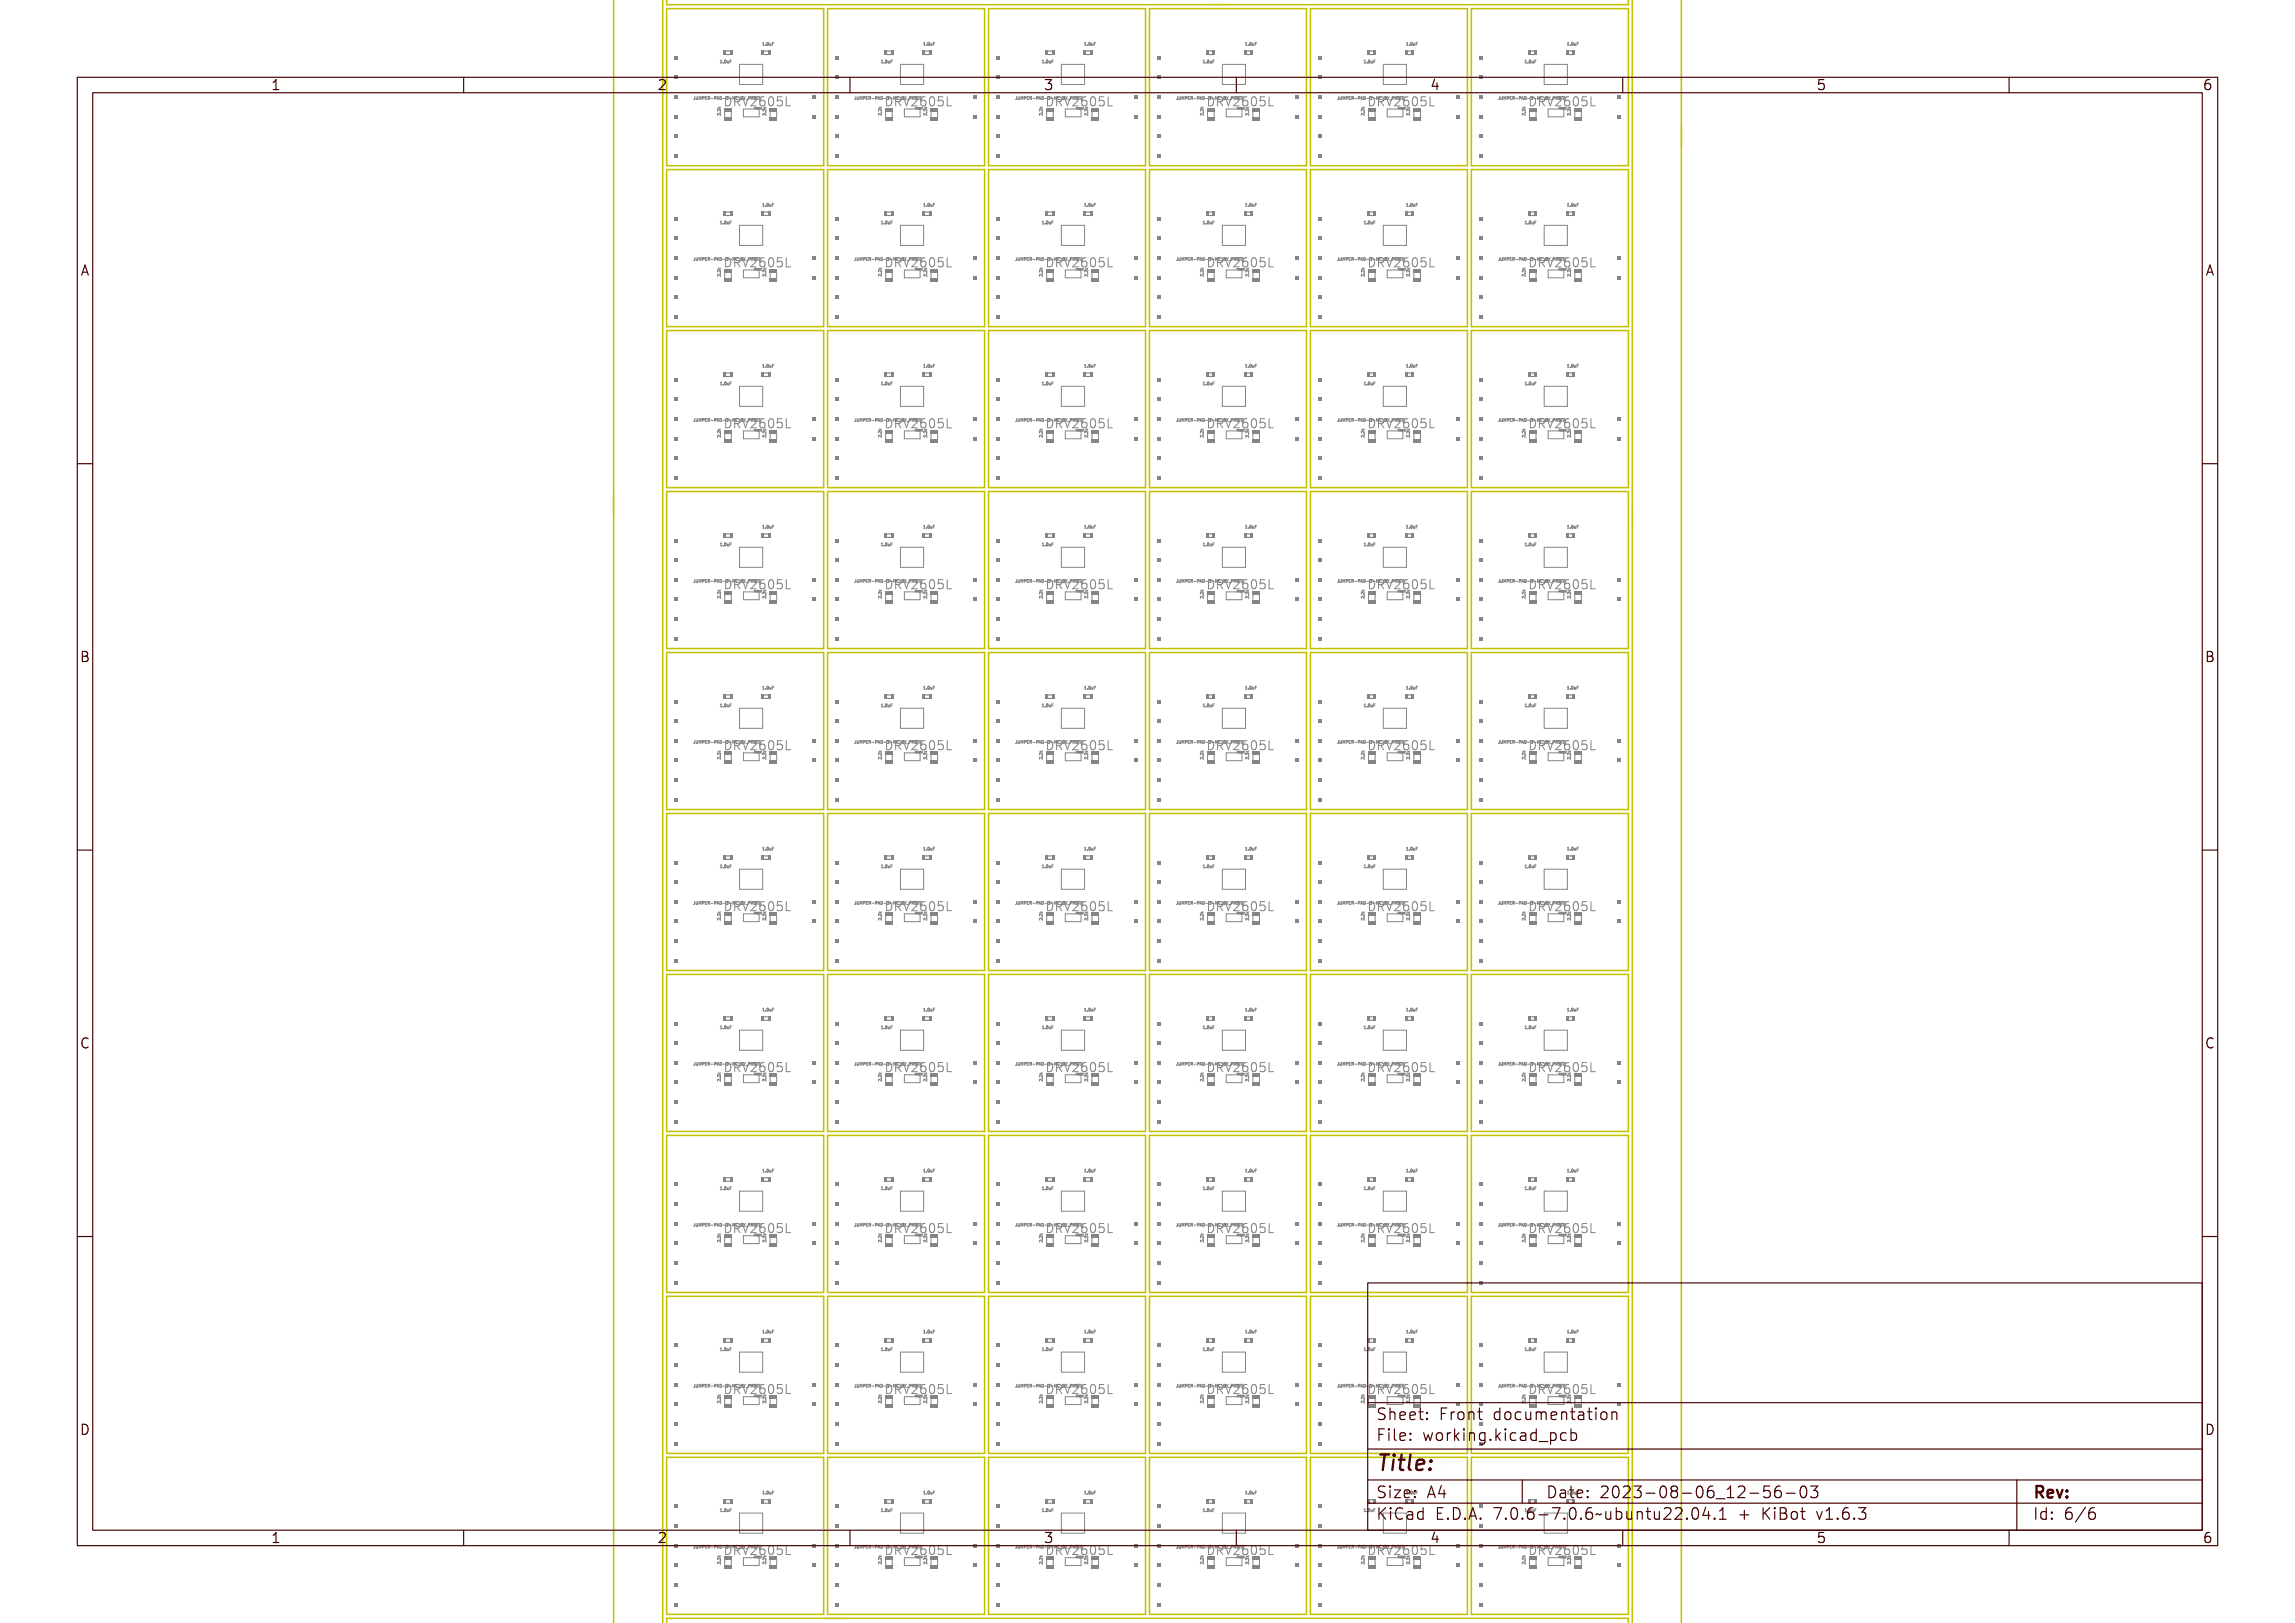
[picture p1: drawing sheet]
<svg xmlns="http://www.w3.org/2000/svg" width="297mm" height="210mm" viewBox="0 0 297 210" stroke-linecap="round" stroke-linejoin="round" font-family="sans-serif">
<defs><g id="words">
<text font-size="2.7" fill="#480000" x="178" y="190.3">Title:</text>
<g font-size="2" fill="#480000">
<text x="178" y="183.7">Sheet: Front documentation</text>
<text x="178" y="186.5">File: working.kicad_pcb</text>
<text x="178" y="193.9">Size: A4</text>
<text x="178" y="196.6">KiCad E.D.A. 7.0.6-7.0.6~ubuntu22.04.1 + KiBot v1.6.3</text>
<text x="200" y="193.9">Date: 2023-08-06_12-56-03</text>
<text x="263" y="196.6">Id: 6/6</text>
<text x="263" y="193.9">Rev:</text>
</g>
<g font-size="1.7" fill="#480000">
<text x="35" y="11.7">1</text>
<text x="85" y="11.7">2</text>
<text x="135" y="11.7">3</text>
<text x="185" y="11.7">4</text>
<text x="235" y="11.7">5</text>
<text x="285" y="11.7">6</text>
<text x="10.5" y="35.7">A</text>
<text x="285.5" y="35.7">A</text>
<text x="10.5" y="85.6">B</text>
<text x="285.5" y="85.6">B</text>
<text x="10.5" y="135.7">C</text>
<text x="285.5" y="135.7">C</text>
<text x="10.5" y="185.6">D</text>
<text x="285.5" y="185.6">D</text>
<text x="35" y="199.7">1</text>
<text x="85" y="199.7">2</text>
<text x="135" y="199.7">3</text>
<text x="185" y="199.7">4</text>
<text x="235" y="199.7">5</text>
<text x="285" y="199.7">6</text>
</g>
<g font-size="1.6" fill="#848484">
<text x="93.6" y="13.7">DRV2605L</text>
<text x="114.4" y="13.7">DRV2605L</text>
<text x="135.2" y="13.7">DRV2605L</text>
<text x="156.1" y="13.7">DRV2605L</text>
<text x="176.9" y="13.7">DRV2605L</text>
<text x="197.7" y="13.7">DRV2605L</text>
<text x="93.6" y="34.6">DRV2605L</text>
<text x="114.4" y="34.6">DRV2605L</text>
<text x="135.2" y="34.6">DRV2605L</text>
<text x="156.1" y="34.6">DRV2605L</text>
<text x="176.9" y="34.6">DRV2605L</text>
<text x="197.7" y="34.6">DRV2605L</text>
<text x="93.6" y="55.4">DRV2605L</text>
<text x="114.4" y="55.4">DRV2605L</text>
<text x="135.2" y="55.4">DRV2605L</text>
<text x="156.1" y="55.4">DRV2605L</text>
<text x="176.9" y="55.4">DRV2605L</text>
<text x="197.7" y="55.4">DRV2605L</text>
<text x="93.6" y="76.2">DRV2605L</text>
<text x="114.4" y="76.2">DRV2605L</text>
<text x="135.2" y="76.2">DRV2605L</text>
<text x="156.1" y="76.2">DRV2605L</text>
<text x="176.9" y="76.2">DRV2605L</text>
<text x="197.7" y="76.2">DRV2605L</text>
<text x="93.6" y="97.1">DRV2605L</text>
<text x="114.4" y="97.1">DRV2605L</text>
<text x="135.2" y="97.1">DRV2605L</text>
<text x="156.1" y="97.1">DRV2605L</text>
<text x="176.9" y="97.1">DRV2605L</text>
<text x="197.7" y="97.1">DRV2605L</text>
<text x="93.6" y="117.9">DRV2605L</text>
<text x="114.4" y="117.9">DRV2605L</text>
<text x="135.2" y="117.9">DRV2605L</text>
<text x="156.1" y="117.9">DRV2605L</text>
<text x="176.9" y="117.9">DRV2605L</text>
<text x="197.7" y="117.9">DRV2605L</text>
<text x="93.6" y="138.7">DRV2605L</text>
<text x="114.4" y="138.7">DRV2605L</text>
<text x="135.2" y="138.7">DRV2605L</text>
<text x="156.1" y="138.7">DRV2605L</text>
<text x="176.9" y="138.7">DRV2605L</text>
<text x="197.7" y="138.7">DRV2605L</text>
<text x="93.6" y="159.5">DRV2605L</text>
<text x="114.4" y="159.5">DRV2605L</text>
<text x="135.2" y="159.5">DRV2605L</text>
<text x="156.1" y="159.5">DRV2605L</text>
<text x="176.9" y="159.5">DRV2605L</text>
<text x="197.7" y="159.5">DRV2605L</text>
<text x="93.6" y="180.4">DRV2605L</text>
<text x="114.4" y="180.4">DRV2605L</text>
<text x="135.2" y="180.4">DRV2605L</text>
<text x="156.1" y="180.4">DRV2605L</text>
<text x="176.9" y="180.4">DRV2605L</text>
<text x="197.7" y="180.4">DRV2605L</text>
<text x="93.6" y="201.2">DRV2605L</text>
<text x="114.4" y="201.2">DRV2605L</text>
<text x="135.2" y="201.2">DRV2605L</text>
<text x="156.1" y="201.2">DRV2605L</text>
<text x="176.9" y="201.2">DRV2605L</text>
<text x="197.7" y="201.2">DRV2605L</text>
</g>
<g font-size=".5" fill="#848484">
<text x="98.7" y="5.9">1.0uF</text>
<text x="119.5" y="5.9">1.0uF</text>
<text x="140.4" y="5.9">1.0uF</text>
<text x="161.2" y="5.9">1.0uF</text>
<text x="182" y="5.9">1.0uF</text>
<text x="202.8" y="5.9">1.0uF</text>
<text x="93.1" y="8.2">1.0uF</text>
<text x="114" y="8.2">1.0uF</text>
<text x="134.8" y="8.2">1.0uF</text>
<text x="155.6" y="8.2">1.0uF</text>
<text x="176.4" y="8.2">1.0uF</text>
<text x="197.3" y="8.2">1.0uF</text>
<text x="91.3" y="12.9">JUMPER-PAD-3-NC_BY_PASTE</text>
<text x="93.3" y="15" transform="rotate(-90 93.3 15)">2.2k</text>
<text x="99.1" y="15" transform="rotate(-90 99.1 15)">2.2k</text>
<text x="112.1" y="12.9">JUMPER-PAD-3-NC_BY_PASTE</text>
<text x="114.1" y="15" transform="rotate(-90 114.1 15)">2.2k</text>
<text x="132.9" y="12.9">JUMPER-PAD-3-NC_BY_PASTE</text>
<text x="134.9" y="15" transform="rotate(-90 134.9 15)">2.2k</text>
<text x="140.8" y="15" transform="rotate(-90 140.8 15)">2.2k</text>
<text x="153.8" y="12.9">JUMPER-PAD-3-NC_BY_PASTE</text>
<text x="155.7" y="15" transform="rotate(-90 155.7 15)">2.2k</text>
<text x="161.6" y="15" transform="rotate(-90 161.6 15)">2.2k</text>
<text x="174.6" y="12.9">JUMPER-PAD-3-NC_BY_PASTE</text>
<text x="176.6" y="15" transform="rotate(-90 176.6 15)">2.2k</text>
<text x="182.4" y="15" transform="rotate(-90 182.4 15)">2.2k</text>
<text x="195.4" y="12.9">JUMPER-PAD-3-NC_BY_PASTE</text>
<text x="197.4" y="15" transform="rotate(-90 197.4 15)">2.2k</text>
<text x="93.1" y="29">1.0uF</text>
<text x="98.7" y="26.7">1.0uF</text>
<text x="114" y="29">1.0uF</text>
<text x="119.5" y="26.7">1.0uF</text>
<text x="134.8" y="29">1.0uF</text>
<text x="140.4" y="26.7">1.0uF</text>
<text x="155.6" y="29">1.0uF</text>
<text x="161.2" y="26.7">1.0uF</text>
<text x="176.4" y="29">1.0uF</text>
<text x="182" y="26.7">1.0uF</text>
<text x="197.3" y="29">1.0uF</text>
<text x="202.8" y="26.7">1.0uF</text>
<text x="91.3" y="33.7">JUMPER-PAD-3-NC_BY_PASTE</text>
<text x="99.1" y="35.8" transform="rotate(-90 99.1 35.8)">2.2k</text>
<text x="112.1" y="33.7">JUMPER-PAD-3-NC_BY_PASTE</text>
<text x="114.1" y="35.8" transform="rotate(-90 114.1 35.8)">2.2k</text>
<text x="120" y="35.8" transform="rotate(-90 120 35.8)">2.2k</text>
<text x="132.9" y="33.7">JUMPER-PAD-3-NC_BY_PASTE</text>
<text x="134.9" y="35.8" transform="rotate(-90 134.9 35.8)">2.2k</text>
<text x="153.8" y="33.7">JUMPER-PAD-3-NC_BY_PASTE</text>
<text x="174.6" y="33.7">JUMPER-PAD-3-NC_BY_PASTE</text>
<text x="176.6" y="35.8" transform="rotate(-90 176.6 35.8)">2.2k</text>
<text x="182.4" y="35.8" transform="rotate(-90 182.4 35.8)">2.2k</text>
<text x="195.4" y="33.7">JUMPER-PAD-3-NC_BY_PASTE</text>
<text x="197.4" y="35.8" transform="rotate(-90 197.4 35.8)">2.2k</text>
<text x="203.3" y="35.8" transform="rotate(-90 203.3 35.8)">2.2k</text>
<text x="98.7" y="47.5">1.0uF</text>
<text x="119.5" y="47.5">1.0uF</text>
<text x="140.4" y="47.5">1.0uF</text>
<text x="161.2" y="47.5">1.0uF</text>
<text x="182" y="47.5">1.0uF</text>
<text x="202.8" y="47.5">1.0uF</text>
<text x="93.1" y="49.8">1.0uF</text>
<text x="114" y="49.8">1.0uF</text>
<text x="134.8" y="49.8">1.0uF</text>
<text x="155.6" y="49.8">1.0uF</text>
<text x="176.4" y="49.8">1.0uF</text>
<text x="197.3" y="49.8">1.0uF</text>
<text x="91.3" y="54.6">JUMPER-PAD-3-NC_BY_PASTE</text>
<text x="112.1" y="54.6">JUMPER-PAD-3-NC_BY_PASTE</text>
<text x="114.1" y="56.6" transform="rotate(-90 114.1 56.6)">2.2k</text>
<text x="120" y="56.6" transform="rotate(-90 120 56.6)">2.2k</text>
<text x="132.9" y="54.6">JUMPER-PAD-3-NC_BY_PASTE</text>
<text x="134.9" y="56.6" transform="rotate(-90 134.9 56.6)">2.2k</text>
<text x="153.8" y="54.6">JUMPER-PAD-3-NC_BY_PASTE</text>
<text x="155.7" y="56.6" transform="rotate(-90 155.7 56.6)">2.2k</text>
<text x="161.6" y="56.6" transform="rotate(-90 161.6 56.6)">2.2k</text>
<text x="174.6" y="54.6">JUMPER-PAD-3-NC_BY_PASTE</text>
<text x="176.6" y="56.6" transform="rotate(-90 176.6 56.6)">2.2k</text>
<text x="182.4" y="56.6" transform="rotate(-90 182.4 56.6)">2.2k</text>
<text x="195.4" y="54.6">JUMPER-PAD-3-NC_BY_PASTE</text>
<text x="197.4" y="56.6" transform="rotate(-90 197.4 56.6)">2.2k</text>
<text x="203.3" y="56.6" transform="rotate(-90 203.3 56.6)">2.2k</text>
<text x="93.1" y="70.6">1.0uF</text>
<text x="98.7" y="68.4">1.0uF</text>
<text x="114" y="70.6">1.0uF</text>
<text x="119.5" y="68.4">1.0uF</text>
<text x="134.8" y="70.6">1.0uF</text>
<text x="140.4" y="68.4">1.0uF</text>
<text x="155.6" y="70.6">1.0uF</text>
<text x="161.2" y="68.4">1.0uF</text>
<text x="176.4" y="70.6">1.0uF</text>
<text x="182" y="68.4">1.0uF</text>
<text x="197.3" y="70.6">1.0uF</text>
<text x="202.8" y="68.4">1.0uF</text>
<text x="91.3" y="75.4">JUMPER-PAD-3-NC_BY_PASTE</text>
<text x="99.1" y="77.4" transform="rotate(-90 99.1 77.4)">2.2k</text>
<text x="112.1" y="75.4">JUMPER-PAD-3-NC_BY_PASTE</text>
<text x="114.1" y="77.4" transform="rotate(-90 114.1 77.4)">2.2k</text>
<text x="120" y="77.4" transform="rotate(-90 120 77.4)">2.2k</text>
<text x="132.9" y="75.4">JUMPER-PAD-3-NC_BY_PASTE</text>
<text x="134.9" y="77.4" transform="rotate(-90 134.9 77.4)">2.2k</text>
<text x="140.8" y="77.4" transform="rotate(-90 140.8 77.4)">2.2k</text>
<text x="153.8" y="75.4">JUMPER-PAD-3-NC_BY_PASTE</text>
<text x="161.6" y="77.4" transform="rotate(-90 161.6 77.4)">2.2k</text>
<text x="174.6" y="75.4">JUMPER-PAD-3-NC_BY_PASTE</text>
<text x="176.6" y="77.4" transform="rotate(-90 176.6 77.4)">2.2k</text>
<text x="195.4" y="75.4">JUMPER-PAD-3-NC_BY_PASTE</text>
<text x="197.4" y="77.4" transform="rotate(-90 197.4 77.4)">2.2k</text>
<text x="98.7" y="89.2">1.0uF</text>
<text x="119.5" y="89.2">1.0uF</text>
<text x="140.4" y="89.2">1.0uF</text>
<text x="161.2" y="89.2">1.0uF</text>
<text x="182" y="89.2">1.0uF</text>
<text x="202.8" y="89.2">1.0uF</text>
<text x="93.1" y="91.5">1.0uF</text>
<text x="114" y="91.5">1.0uF</text>
<text x="134.8" y="91.5">1.0uF</text>
<text x="155.6" y="91.5">1.0uF</text>
<text x="176.4" y="91.5">1.0uF</text>
<text x="197.3" y="91.5">1.0uF</text>
<text x="91.3" y="96.2">JUMPER-PAD-3-NC_BY_PASTE</text>
<text x="93.3" y="98.3" transform="rotate(-90 93.3 98.3)">2.2k</text>
<text x="99.1" y="98.3" transform="rotate(-90 99.1 98.3)">2.2k</text>
<text x="112.1" y="96.2">JUMPER-PAD-3-NC_BY_PASTE</text>
<text x="114.1" y="98.3" transform="rotate(-90 114.1 98.3)">2.2k</text>
<text x="120" y="98.3" transform="rotate(-90 120 98.3)">2.2k</text>
<text x="132.9" y="96.2">JUMPER-PAD-3-NC_BY_PASTE</text>
<text x="134.9" y="98.3" transform="rotate(-90 134.9 98.3)">2.2k</text>
<text x="140.8" y="98.3" transform="rotate(-90 140.8 98.3)">2.2k</text>
<text x="153.8" y="96.2">JUMPER-PAD-3-NC_BY_PASTE</text>
<text x="155.7" y="98.3" transform="rotate(-90 155.7 98.3)">2.2k</text>
<text x="174.6" y="96.2">JUMPER-PAD-3-NC_BY_PASTE</text>
<text x="176.6" y="98.3" transform="rotate(-90 176.6 98.3)">2.2k</text>
<text x="182.4" y="98.3" transform="rotate(-90 182.4 98.3)">2.2k</text>
<text x="195.4" y="96.2">JUMPER-PAD-3-NC_BY_PASTE</text>
<text x="197.4" y="98.3" transform="rotate(-90 197.4 98.3)">2.2k</text>
<text x="203.3" y="98.3" transform="rotate(-90 203.3 98.3)">2.2k</text>
<text x="93.1" y="112.3">1.0uF</text>
<text x="98.7" y="110">1.0uF</text>
<text x="114" y="112.3">1.0uF</text>
<text x="119.5" y="110">1.0uF</text>
<text x="134.8" y="112.3">1.0uF</text>
<text x="140.4" y="110">1.0uF</text>
<text x="155.6" y="112.3">1.0uF</text>
<text x="161.2" y="110">1.0uF</text>
<text x="176.4" y="112.3">1.0uF</text>
<text x="182" y="110">1.0uF</text>
<text x="197.3" y="112.3">1.0uF</text>
<text x="202.8" y="110">1.0uF</text>
<text x="91.3" y="117">JUMPER-PAD-3-NC_BY_PASTE</text>
<text x="93.3" y="119.1" transform="rotate(-90 93.3 119.1)">2.2k</text>
<text x="99.1" y="119.1" transform="rotate(-90 99.1 119.1)">2.2k</text>
<text x="112.1" y="117">JUMPER-PAD-3-NC_BY_PASTE</text>
<text x="114.1" y="119.1" transform="rotate(-90 114.1 119.1)">2.2k</text>
<text x="120" y="119.1" transform="rotate(-90 120 119.1)">2.2k</text>
<text x="132.9" y="117">JUMPER-PAD-3-NC_BY_PASTE</text>
<text x="134.9" y="119.1" transform="rotate(-90 134.9 119.1)">2.2k</text>
<text x="140.8" y="119.1" transform="rotate(-90 140.8 119.1)">2.2k</text>
<text x="153.8" y="117">JUMPER-PAD-3-NC_BY_PASTE</text>
<text x="155.7" y="119.1" transform="rotate(-90 155.7 119.1)">2.2k</text>
<text x="161.6" y="119.1" transform="rotate(-90 161.6 119.1)">2.2k</text>
<text x="174.6" y="117">JUMPER-PAD-3-NC_BY_PASTE</text>
<text x="182.4" y="119.1" transform="rotate(-90 182.4 119.1)">2.2k</text>
<text x="195.4" y="117">JUMPER-PAD-3-NC_BY_PASTE</text>
<text x="197.4" y="119.1" transform="rotate(-90 197.4 119.1)">2.2k</text>
<text x="98.7" y="130.8">1.0uF</text>
<text x="119.5" y="130.8">1.0uF</text>
<text x="140.4" y="130.8">1.0uF</text>
<text x="161.2" y="130.8">1.0uF</text>
<text x="182" y="130.8">1.0uF</text>
<text x="202.8" y="130.8">1.0uF</text>
<text x="91.3" y="137.9">JUMPER-PAD-3-NC_BY_PASTE</text>
<text x="93.1" y="133.1">1.0uF</text>
<text x="112.1" y="137.9">JUMPER-PAD-3-NC_BY_PASTE</text>
<text x="114" y="133.1">1.0uF</text>
<text x="132.9" y="137.9">JUMPER-PAD-3-NC_BY_PASTE</text>
<text x="134.8" y="133.1">1.0uF</text>
<text x="153.8" y="137.9">JUMPER-PAD-3-NC_BY_PASTE</text>
<text x="155.6" y="133.1">1.0uF</text>
<text x="174.6" y="137.9">JUMPER-PAD-3-NC_BY_PASTE</text>
<text x="176.4" y="133.1">1.0uF</text>
<text x="195.4" y="137.9">JUMPER-PAD-3-NC_BY_PASTE</text>
<text x="197.3" y="133.1">1.0uF</text>
<text x="93.3" y="139.9" transform="rotate(-90 93.3 139.9)">2.2k</text>
<text x="99.1" y="139.9" transform="rotate(-90 99.1 139.9)">2.2k</text>
<text x="134.9" y="139.9" transform="rotate(-90 134.9 139.9)">2.2k</text>
<text x="140.8" y="139.9" transform="rotate(-90 140.8 139.9)">2.2k</text>
<text x="161.6" y="139.9" transform="rotate(-90 161.6 139.9)">2.2k</text>
<text x="176.6" y="139.9" transform="rotate(-90 176.6 139.9)">2.2k</text>
<text x="182.4" y="139.9" transform="rotate(-90 182.4 139.9)">2.2k</text>
<text x="197.4" y="139.9" transform="rotate(-90 197.4 139.9)">2.2k</text>
<text x="203.3" y="139.9" transform="rotate(-90 203.3 139.9)">2.2k</text>
<text x="93.1" y="154">1.0uF</text>
<text x="98.7" y="151.7">1.0uF</text>
<text x="114" y="154">1.0uF</text>
<text x="119.5" y="151.7">1.0uF</text>
<text x="134.8" y="154">1.0uF</text>
<text x="140.4" y="151.7">1.0uF</text>
<text x="155.6" y="154">1.0uF</text>
<text x="161.2" y="151.7">1.0uF</text>
<text x="176.4" y="154">1.0uF</text>
<text x="182" y="151.7">1.0uF</text>
<text x="197.3" y="154">1.0uF</text>
<text x="202.8" y="151.7">1.0uF</text>
<text x="91.3" y="158.7">JUMPER-PAD-3-NC_BY_PASTE</text>
<text x="93.3" y="160.8" transform="rotate(-90 93.3 160.8)">2.2k</text>
<text x="99.1" y="160.8" transform="rotate(-90 99.1 160.8)">2.2k</text>
<text x="112.1" y="158.7">JUMPER-PAD-3-NC_BY_PASTE</text>
<text x="120" y="160.8" transform="rotate(-90 120 160.8)">2.2k</text>
<text x="132.9" y="158.7">JUMPER-PAD-3-NC_BY_PASTE</text>
<text x="134.9" y="160.8" transform="rotate(-90 134.9 160.8)">2.2k</text>
<text x="140.8" y="160.8" transform="rotate(-90 140.8 160.8)">2.2k</text>
<text x="153.8" y="158.7">JUMPER-PAD-3-NC_BY_PASTE</text>
<text x="161.6" y="160.8" transform="rotate(-90 161.6 160.8)">2.2k</text>
<text x="174.6" y="158.7">JUMPER-PAD-3-NC_BY_PASTE</text>
<text x="176.6" y="160.8" transform="rotate(-90 176.6 160.8)">2.2k</text>
<text x="182.4" y="160.8" transform="rotate(-90 182.4 160.8)">2.2k</text>
<text x="195.4" y="158.7">JUMPER-PAD-3-NC_BY_PASTE</text>
<text x="197.4" y="160.8" transform="rotate(-90 197.4 160.8)">2.2k</text>
<text x="98.7" y="172.5">1.0uF</text>
<text x="119.5" y="172.5">1.0uF</text>
<text x="140.4" y="172.5">1.0uF</text>
<text x="161.2" y="172.5">1.0uF</text>
<text x="182" y="172.5">1.0uF</text>
<text x="202.8" y="172.5">1.0uF</text>
<text x="91.3" y="179.5">JUMPER-PAD-3-NC_BY_PASTE</text>
<text x="93.1" y="174.8">1.0uF</text>
<text x="112.1" y="179.5">JUMPER-PAD-3-NC_BY_PASTE</text>
<text x="114" y="174.8">1.0uF</text>
<text x="132.9" y="179.5">JUMPER-PAD-3-NC_BY_PASTE</text>
<text x="134.8" y="174.8">1.0uF</text>
<text x="153.8" y="179.5">JUMPER-PAD-3-NC_BY_PASTE</text>
<text x="155.6" y="174.8">1.0uF</text>
<text x="174.6" y="179.5">JUMPER-PAD-3-NC_BY_PASTE</text>
<text x="176.4" y="174.8">1.0uF</text>
<text x="195.4" y="179.5">JUMPER-PAD-3-NC_BY_PASTE</text>
<text x="197.3" y="174.8">1.0uF</text>
<text x="93.3" y="181.6" transform="rotate(-90 93.3 181.6)">2.2k</text>
<text x="99.1" y="181.6" transform="rotate(-90 99.1 181.6)">2.2k</text>
<text x="114.1" y="181.6" transform="rotate(-90 114.1 181.6)">2.2k</text>
<text x="120" y="181.6" transform="rotate(-90 120 181.6)">2.2k</text>
<text x="134.9" y="181.6" transform="rotate(-90 134.9 181.6)">2.2k</text>
<text x="155.7" y="181.6" transform="rotate(-90 155.7 181.6)">2.2k</text>
<text x="161.6" y="181.6" transform="rotate(-90 161.6 181.6)">2.2k</text>
<text x="176.6" y="181.6" transform="rotate(-90 176.6 181.6)">2.2k</text>
<text x="197.4" y="181.6" transform="rotate(-90 197.4 181.6)">2.2k</text>
<text x="203.3" y="181.6" transform="rotate(-90 203.3 181.6)">2.2k</text>
<text x="93.1" y="195.6">1.0uF</text>
<text x="98.7" y="193.3">1.0uF</text>
<text x="114" y="195.6">1.0uF</text>
<text x="119.5" y="193.3">1.0uF</text>
<text x="134.8" y="195.6">1.0uF</text>
<text x="140.4" y="193.3">1.0uF</text>
<text x="155.6" y="195.6">1.0uF</text>
<text x="161.2" y="193.3">1.0uF</text>
<text x="176.4" y="195.6">1.0uF</text>
<text x="91.3" y="200.3">JUMPER-PAD-3-NC_BY_PASTE</text>
<text x="93.3" y="202.4" transform="rotate(-90 93.3 202.4)">2.2k</text>
<text x="99.1" y="202.4" transform="rotate(-90 99.1 202.4)">2.2k</text>
<text x="112.1" y="200.3">JUMPER-PAD-3-NC_BY_PASTE</text>
<text x="120" y="202.4" transform="rotate(-90 120 202.4)">2.2k</text>
<text x="132.9" y="200.3">JUMPER-PAD-3-NC_BY_PASTE</text>
<text x="140.8" y="202.4" transform="rotate(-90 140.8 202.4)">2.2k</text>
<text x="153.8" y="200.3">JUMPER-PAD-3-NC_BY_PASTE</text>
<text x="155.7" y="202.4" transform="rotate(-90 155.7 202.4)">2.2k</text>
<text x="161.6" y="202.4" transform="rotate(-90 161.6 202.4)">2.2k</text>
<text x="174.6" y="200.3">JUMPER-PAD-3-NC_BY_PASTE</text>
<text x="176.6" y="202.4" transform="rotate(-90 176.6 202.4)">2.2k</text>
<text x="182.4" y="202.4" transform="rotate(-90 182.4 202.4)">2.2k</text>
<text x="195.4" y="200.3">JUMPER-PAD-3-NC_BY_PASTE</text>
<text x="197.4" y="202.4" transform="rotate(-90 197.4 202.4)">2.2k</text>
<text x="203.3" y="202.4" transform="rotate(-90 203.3 202.4)">2.2k</text>
</g>
<g font-size=".5" fill="#480000">
<text x="182" y="193.3">1.0uF</text>
<text x="197.3" y="195.6">1.0uF</text>
<text x="202.8" y="193.3">1.0uF</text>
</g>
<g font-size=".3" fill="#848484">
<text x="97.6" y="14.2">PASTE</text>
<text x="118.4" y="14.2">PASTE</text>
<text x="139.2" y="14.2">PASTE</text>
<text x="160" y="14.2">PASTE</text>
<text x="180.9" y="14.2">PASTE</text>
<text x="201.7" y="14.2">PASTE</text>
<text x="97.6" y="35">PASTE</text>
<text x="118.4" y="35">PASTE</text>
<text x="139.2" y="35">PASTE</text>
<text x="160" y="35">PASTE</text>
<text x="180.9" y="35">PASTE</text>
<text x="201.7" y="35">PASTE</text>
<text x="97.6" y="55.8">PASTE</text>
<text x="118.4" y="55.8">PASTE</text>
<text x="139.2" y="55.8">PASTE</text>
<text x="160" y="55.8">PASTE</text>
<text x="180.9" y="55.8">PASTE</text>
<text x="201.7" y="55.8">PASTE</text>
<text x="97.6" y="76.7">PASTE</text>
<text x="118.4" y="76.7">PASTE</text>
<text x="139.2" y="76.7">PASTE</text>
<text x="160" y="76.7">PASTE</text>
<text x="180.9" y="76.7">PASTE</text>
<text x="201.7" y="76.7">PASTE</text>
<text x="97.6" y="97.5">PASTE</text>
<text x="118.4" y="97.5">PASTE</text>
<text x="139.2" y="97.5">PASTE</text>
<text x="160" y="97.5">PASTE</text>
<text x="180.9" y="97.5">PASTE</text>
<text x="201.7" y="97.5">PASTE</text>
<text x="97.6" y="118.3">PASTE</text>
<text x="118.4" y="118.3">PASTE</text>
<text x="139.2" y="118.3">PASTE</text>
<text x="160" y="118.3">PASTE</text>
<text x="180.9" y="118.3">PASTE</text>
<text x="201.7" y="118.3">PASTE</text>
<text x="97.6" y="139.1">PASTE</text>
<text x="118.4" y="139.1">PASTE</text>
<text x="139.2" y="139.1">PASTE</text>
<text x="160" y="139.1">PASTE</text>
<text x="180.9" y="139.1">PASTE</text>
<text x="201.7" y="139.1">PASTE</text>
<text x="97.6" y="160">PASTE</text>
<text x="118.4" y="160">PASTE</text>
<text x="139.2" y="160">PASTE</text>
<text x="160" y="160">PASTE</text>
<text x="180.9" y="160">PASTE</text>
<text x="201.7" y="160">PASTE</text>
<text x="97.6" y="180.8">PASTE</text>
<text x="118.4" y="180.8">PASTE</text>
<text x="139.2" y="180.8">PASTE</text>
<text x="160" y="180.8">PASTE</text>
<text x="180.9" y="180.8">PASTE</text>
<text x="201.7" y="180.8">PASTE</text>
<text x="97.6" y="201.6">PASTE</text>
<text x="118.4" y="201.6">PASTE</text>
<text x="139.2" y="201.6">PASTE</text>
<text x="160" y="201.6">PASTE</text>
<text x="180.9" y="201.6">PASTE</text>
<text x="201.7" y="201.6">PASTE</text>
</g>
</g></defs>
<g fill="none" stroke="#848484" stroke-width=".13">
<path d="M89.9 12.5v.3l-.1 .1M90.1 12.5l.1 .4 .1-.1v-.3M90.5 12.9v-.4l.1 .3 .1-.3v.4M90.9 12.7h.2v-.2h-.2v.4M91.4 12.5h.1l-.1 .4h-.1l.2-.1v-.2zM91.6 12.5l.1 .3h.1v-.3v.3a.12 .12 0 0 1-.1 .1 .12 .12 0 0 1-.1-.1zM91.9 12.5l.1 .2 .2-.2v.4l-.1-.3-.1 .2-.1-.2v.3zM92.2 12.5h.1a.14 .14 0 0 1 .2 .2 .12 .12 0 0 1-.2 0l-.1 .2zM92.3 12.6h.1v.1h-.1zM92.5 12.5h.2l-.1 .1v.1h.1h-.1v.2h.1h-.2zM92.8 12.5l.2 .1v.1l.1 .2-.2-.2-.1 .2zM92.9 12.6l.1 .1h-.1z"/>
<path d="M92.9 14.7h.1l.2 .2 .1-.2v.2l-.3-.1-.1 .1zM92.9 14.1h.1l.2 .2 .1-.2v.2l-.3-.1-.1 .1zM93 13.8l.1 .1 .2-.1-.2 .1 .2 .1h-.4l.2-.1zM93.2 12.7l.1 .1zM93.2 14.5h.1zM93.2 7.8h.1v.3l.1 .1h-.2l.1-.1v-.3zM93.4 12.5h.1a.14 .14 0 0 1 .2 .2 .12 .12 0 0 1-.2 0l-.1 .2zM93.5 12.6h.1v.1h-.1zM93.6 8.1v.1zM93.7 12.6a.59 .59 0 0 1 .7 .6 .59 .59 0 0 1-.7 .5zM93.8 7.8a.17 .17 0 0 1 .2 .2 .17 .17 0 0 1-.2 .1zM93.8 12.5l.2 .4-.1-.1-.2 .1z"/>
<path d="M93.8 12.7a.45 .45 0 0 1 .5 .5 .45 .45 0 0 1-.5 .4zM93.8 12.6l.1 .2h-.1zM93.9 7.8v.1v.2zM94 12.5a.19 .19 0 0 1 .3 .2 .19 .19 0 0 1-.3 .2zM94.1 12.6a.14 .14 0 0 1 .1 .1 .14 .14 0 0 1-.1 .2zM94.1 7.9l.1 .2 .1-.2v.3l-.2-.1zM94.4 12.7l.1 .1zM94.4 7.8h.2h-.2v.1h.2l-.2 .1v.2zM94.6 12.6a.58 .58 0 0 1 .7 .2v.2l-.2 .2 .4 .5h-.2l-.2-.3-.2-.1h-.1v.4h-.2zM94.6 12.5h.2v.2a.11 .11 0 0 1 0 .2 .11 .11 0 0 1-.2-.1h.2l-.1-.1 .1-.1zM94.8 12.7h.1a.2 .2 0 0 1 .3 .2 .2 .2 0 0 1-.3 .2h-.1zM95 12.7l.1 .1z"/>
<path d="M95.2 12.5l.2 .3 .1-.3v.4l-.2-.3-.1 .3zM95.5 12.6h.2l.2 1 .3-1h.2l-.4 1.1h-.2zM95.6 12.6h.2a.13 .13 0 0 0-.2 .1 .13 .13 0 0 0 .2 .1l-.1 .1a.18 .18 0 0 1-.2-.1 .18 .18 0 0 1 .1-.2zM95.8 13h.3zM96.1 12.5l.2 .1v.1a.1 .1 0 0 1 .1 .1 .11 .11 0 0 1-.2 .1h-.1zM96.2 12.7h.1v.1l-.1 .1zM96.2 12.6h.1v.1h-.1zM96.4 12.5l.1 .2 .2-.2-.1 .4zM96.5 12.7a.41 .41 0 0 1 .7 0 .41 .41 0 0 1-.3 .7l-.2 .2h.5v.1h-.7l.1-.2a.62 .62 0 0 0 .4-.7l-.2-.1-.3 .1zM96.7 13h.3zM97 12.5h.1a.14 .14 0 0 1 .2 .2 .12 .12 0 0 1-.2 0l-.1 .2zM97.1 12.6h.1v.1h-.1z"/>
<path d="M97.4 12.5l.2 .4-.1-.1-.2 .1zM97.4 12.6l.1 .2h-.1zM97.6 12.7l.3-.1h.2v.2a.34 .34 0 0 0-.4 0 .34 .34 0 0 0-.1 .3 .37 .37 0 0 1 .5 .1 .37 .37 0 0 1-.1 .6 .37 .37 0 0 1-.5-.3v-.5zM97.7 12.6l.1-.1-.1 .1a.14 .14 0 0 1 .2 .2 .16 .16 0 0 1-.3 .1l.2-.1-.2-.1zM97.7 13.2a.23 .23 0 0 1 .3 .2 .23 .23 0 0 1-.3 .2zM97.9 12.5h.3l-.1 .1v.3l-.1-.3zM98.2 12.5h.3l-.2 .1v.1h.2h-.2v.2h.2h-.3zM98.5 12.7a.4 .4 0 0 1 .5 0 .4 .4 0 0 1 .1 .5 .41 .41 0 0 1-.3 .6 .41 .41 0 0 1-.4-.6zM98.7 12.7h.1a.62 .62 0 0 1 0 .9l-.2-.2v-.4zM98.8 5.5h.1v.3l.1 .1h-.2v-.1v-.2zM98.8 14.7h.1l.2 .2v-.2v.2l-.2-.1-.1 .1zM98.8 14.1h.1l.2 .2v-.2v.2l-.2-.1-.1 .1z"/>
<path d="M98.9 13.8l.1 .1 .1-.1-.1 .1 .1 .1h-.4l.3-.1zM99 14.5h.1zM99.1 5.8l.1 .1zM99.4 5.6v-.1a.17 .17 0 0 1 .2 .2 .17 .17 0 0 1-.2 .1zM99.4 12.6h.6v.1h-.5v.3a.42 .42 0 0 1 .6 .5 .42 .42 0 0 1-.7 .2l-.1-.1a.29 .29 0 0 0 .5 0 .29 .29 0 0 0-.2-.5l-.2 .1zM99.4 5.6h.1v.2zM99.7 5.6l.1 .2 .1-.2v.3h-.2zM100 5.5h.2l-.2 .1v.1h.2h-.2v.2zM100.3 12.6h.2v1h.5v.1h-.7zM101.8 12.5v1.2h.5M110.7 12.5v.3l-.1 .1M110.9 12.5l.1 .4 .1-.1v-.3"/>
<path d="M111.3 12.9v-.4l.1 .3 .2-.3v.4M111.7 12.7h.2v-.2h-.2v.4M112.2 12.5h.1v.4h-.2l.2-.1v-.2zM112.4 12.5l.1 .3h.1v-.3l.1 .3a.12 .12 0 0 1-.1 .1 .12 .12 0 0 1-.2-.1zM112.7 12.5l.2 .2 .1-.2v.4l-.1-.3v.2l-.1-.2-.1 .3zM113.1 12.5h.1a.12 .12 0 0 1 .1 .2 .12 .12 0 0 1-.2 0v.2zM113.1 12.6h.1v.1h-.1zM113.4 12.5h.2l-.2 .1v.1h.2h-.2v.2h.2h-.2zM113.6 12.5l.3 .1-.1 .1 .1 .2-.2-.2-.1 .2zM113.7 12.6l.1 .1h-.1zM113.7 14.7h.2l.1 .2 .1-.2v.2l-.3-.1-.1 .1zM113.7 14.1h.2l.1 .2 .1-.2v.2l-.3-.1-.1 .1z"/>
<path d="M113.8 13.8l.1 .1 .2-.1-.2 .1 .2 .1h-.4l.2-.1zM114 12.7l.1 .1zM114 14.5h.1zM114 7.8h.1v.3l.1 .1h-.2l.1-.1v-.3zM114.3 12.5h.1a.12 .12 0 0 1 .1 .2 .12 .12 0 0 1-.2 0v.2zM114.3 12.6h.1v.1h-.1zM114.4 8.1v.1zM114.5 12.6a.59 .59 0 0 1 .7 .6 .59 .59 0 0 1-.7 .5zM114.6 7.8h.1a.17 .17 0 0 1 .1 .2 .17 .17 0 0 1-.2 .1zM114.6 12.5l.2 .4-.1-.1-.2 .1zM114.7 12.7a.45 .45 0 0 1 .4 .5 .45 .45 0 0 1-.4 .4zM114.7 12.6v.2h-.1z"/>
<path d="M114.7 7.8l.1 .1-.1 .2zM114.8 12.5a.19 .19 0 0 1 .3 .2 .19 .19 0 0 1-.3 .2zM114.9 12.6a.14 .14 0 0 1 .1 .1 .14 .14 0 0 1-.1 .2zM114.9 7.9l.1 .2 .1-.2v.3l-.2-.1zM115.2 12.7l.1 .1zM115.2 7.8h.2h-.1v.1h.1l-.1 .1v.2zM115.4 12.6a.58 .58 0 0 1 .7 .2v.2l-.2 .2 .4 .5h-.2l-.2-.3-.1-.1h-.2v.4h-.2zM115.5 12.5h.1v.2a.11 .11 0 0 1 0 .2 .11 .11 0 0 1-.2-.1h.2l-.1-.1 .1-.1zM115.6 12.7h.2a.2 .2 0 0 1 .2 .2 .2 .2 0 0 1-.2 .2h-.2zM115.8 12.7l.1 .1zM116 12.5l.2 .3 .1-.3v.4l-.2-.3-.1 .3zM116.3 12.6h.2l.3 1 .2-1h.2l-.4 1.1h-.1z"/>
<path d="M116.4 12.6h.2a.13 .13 0 0 0-.2 .1 .13 .13 0 0 0 .2 .1v.1a.18 .18 0 0 1-.3-.1 .18 .18 0 0 1 .1-.2zM116.6 13h.3zM117 12.5l.1 .1v.1a.1 .1 0 0 1 .1 .1 .1 .1 0 0 1-.1 .1h-.1zM117 12.7h.1v.1l-.1 .1zM117 12.6h.1v.1h-.1zM117.2 12.5l.2 .2 .1-.2-.1 .4zM117.4 12.7a.41 .41 0 0 1 .6 0 .41 .41 0 0 1-.2 .7l-.3 .2h.5v.1h-.7l.2-.2a.62 .62 0 0 0 .3-.7l-.2-.1-.2 .1zM117.5 13h.3zM117.9 12.5h.1a.12 .12 0 0 1 .1 .2 .12 .12 0 0 1-.2 0v.2zM117.9 12.6h.1v.1h-.1zM118.2 12.5l.2 .4-.1-.1-.2 .1zM118.3 12.6v.2h-.1z"/>
<path d="M118.4 12.7l.3-.1h.2v.2a.34 .34 0 0 0-.4 0 .34 .34 0 0 0-.1 .3 .37 .37 0 0 1 .6 .1 .37 .37 0 0 1-.2 .6 .37 .37 0 0 1-.5-.3v-.5zM118.5 12.6l.2-.1-.2 .1a.14 .14 0 0 1 .2 .2 .14 .14 0 0 1-.2 .1l.1-.1-.1-.1zM118.5 13.2a.23 .23 0 0 1 .4 .2 .23 .23 0 0 1-.4 .2zM118.7 12.5h.3l-.1 .1v.3l-.1-.3zM119.1 12.5h.2l-.2 .1v.1h.2h-.2v.2h.2h-.2zM119.3 12.7a.39 .39 0 0 1 .5 0 .39 .39 0 0 1 .2 .5 .41 .41 0 0 1-.4 .6 .41 .41 0 0 1-.4-.6zM119.5 12.7h.1a.62 .62 0 0 1 0 .9l-.2-.2v-.4zM119.6 14.3v.1M119.6 5.5h.1v.3l.1 .1h-.2l.1-.1v-.2zM119.6 14.7h.1l.2 .2 .1-.2v.2l-.3-.1-.1 .1zM119.6 14.1h.1l.2 .2 .1-.2v.2l-.3-.1-.1 .1zM119.7 13.8l.1 .1 .2-.1-.2 .1 .2 .1h-.4l.2-.1z"/>
<path d="M119.9 14.5h.1zM119.9 14.5h.1M119.9 14.7v.2l-.2-.2-.1 .1v.1M119.9 14.1v.3l-.2-.2M120 5.8v.1zM120.2 5.6v-.1a.17 .17 0 0 1 .2 .2 .17 .17 0 0 1-.2 .1zM120.2 12.6h.6v.1h-.4v.3a.42 .42 0 0 1 .5 .5 .42 .42 0 0 1-.7 .2v-.1a.29 .29 0 0 0 .5 0 .29 .29 0 0 0-.3-.5l-.2 .1zM120.3 5.6h.1l-.1 .2zM120.5 5.6l.1 .2 .1-.2v.3h-.2zM120.8 5.5h.2l-.2 .1v.1h.2h-.2v.2zM121.2 12.6h.1v1h.6v.1h-.7zM122.6 12.5v1.2h.5"/>
<path d="M131.6 12.5l-.1 .3-.1 .1M131.7 12.5l.1 .4 .2-.1v-.3M132.1 12.9v-.4l.2 .3 .1-.3v.4M132.6 12.7h.1l.1-.2h-.2v.4M133 12.5h.2l-.1 .4h-.1l.1-.1v-.2zM133.3 12.5v.3h.1v-.3l.1 .3a.12 .12 0 0 1-.1 .1 .12 .12 0 0 1-.1-.1zM133.6 12.5l.1 .2 .1-.2v.4v-.3l-.1 .2-.1-.2v.3zM133.9 12.5h.1a.12 .12 0 0 1 .1 .2 .12 .12 0 0 1-.2 0v.2zM133.9 12.6h.1v.1h-.1zM134.2 12.5h.2l-.2 .1v.1h.2h-.2v.2h.2h-.2zM134.5 12.5l.2 .1-.1 .1 .1 .2-.1-.2-.1 .2zM134.5 12.6l.1 .1h-.1z"/>
<path d="M134.6 14.7h.1l.2 .2v-.2v.2l-.3-.1v.1zM134.6 14.1h.1l.2 .2v-.2v.2l-.3-.1v.1zM134.6 13.8l.1 .1 .2-.1-.1 .1 .1 .1h-.4l.3-.1zM134.8 12.7l.2 .1zM134.8 14.5h.1zM134.8 7.8h.2v.3l.1 .1h-.2v-.1v-.3zM135.1 12.5h.1a.12 .12 0 0 1 .1 .2 .12 .12 0 0 1-.2 0v.2zM135.1 12.6h.1v.1h-.1zM135.2 8.1l.1 .1zM135.3 12.6a.59 .59 0 0 1 .8 .6 .59 .59 0 0 1-.8 .5zM135.4 7.8h.1a.17 .17 0 0 1 .2 .2 .17 .17 0 0 1-.3 .1zM135.5 12.5l.1 .4v-.1l-.3 .1z"/>
<path d="M135.5 12.7a.45 .45 0 0 1 .4 .5 .45 .45 0 0 1-.4 .4zM135.5 12.6v.2h-.1zM135.5 7.8l.1 .1-.1 .2zM135.7 12.5a.19 .19 0 0 1 .2 .2 .19 .19 0 0 1-.2 .2zM135.7 12.6a.14 .14 0 0 1 .2 .1 .14 .14 0 0 1-.2 .2zM135.7 7.9l.1 .2 .1-.2v.3l-.1-.1zM136 12.7l.2 .1zM136 7.8h.3h-.2v.1h.1l-.1 .1v.2zM136.3 12.6a.58 .58 0 0 1 .7 .2v.2l-.2 .2 .3 .5h-.2l-.1-.3-.2-.1h-.2v.4h-.1zM136.3 12.5h.2l-.1 .2a.11 .11 0 0 1 .1 .2 .11 .11 0 0 1-.2-.1h.2l-.2-.1 .1-.1zM136.4 12.7h.2a.2 .2 0 0 1 .2 .2 .2 .2 0 0 1-.2 .2h-.2zM136.6 12.7l.2 .1z"/>
<path d="M136.9 12.5l.2 .3v-.3v.4l-.2-.3v.3zM137.2 12.6h.1l.3 1 .3-1h.1l-.3 1.1h-.2zM137.2 12.6h.2a.13 .13 0 0 0-.2 .1 .13 .13 0 0 0 .2 .1v.1a.18 .18 0 0 1-.2-.1 .18 .18 0 0 1 0-.2zM137.4 13h.3zM137.8 12.5l.2 .1-.1 .1a.1 .1 0 0 1 .1 .1 .1 .1 0 0 1-.1 .1h-.1zM137.8 12.7h.2v.1l-.2 .1zM137.8 12.6h.1v.1h-.1zM138.1 12.5l.1 .2 .1-.2-.1 .4zM138.2 12.7a.41 .41 0 0 1 .6 0 .41 .41 0 0 1-.2 .7l-.3 .2h.6v.1h-.7l.1-.2a.62 .62 0 0 0 .3-.7l-.2-.1-.2 .1zM138.3 13h.3zM138.7 12.5h.1a.12 .12 0 0 1 .1 .2 .12 .12 0 0 1-.2 0v.2zM138.7 12.6h.2v.1h-.2z"/>
<path d="M139.1 12.5l.1 .4v-.1l-.2 .1zM139.1 12.6l.1 .2h-.2zM139.2 12.7l.3-.1h.3v.2a.34 .34 0 0 0-.4 0 .34 .34 0 0 0-.2 .3 .37 .37 0 0 1 .6 .1 .37 .37 0 0 1-.1 .6 .37 .37 0 0 1-.6-.3v-.5zM139.3 12.6l.2-.1-.2 .1a.14 .14 0 0 1 .2 .2 .14 .14 0 0 1-.2 .1l.2-.1-.2-.1zM139.3 13.2a.23 .23 0 0 1 .4 .2 .23 .23 0 0 1-.4 .2zM139.6 12.5h.2l-.1 .1v.3v-.3zM139.9 12.5h.2l-.2 .1v.1h.2h-.2v.2h.2h-.2zM140.1 12.7a.39 .39 0 0 1 .6 0 .39 .39 0 0 1 .1 .5 .41 .41 0 0 1-.4 .6 .41 .41 0 0 1-.4-.6zM140.3 12.7h.1a.62 .62 0 0 1 0 .9l-.2-.2v-.4zM140.4 5.5h.2v.3v.1h-.2l.1-.1v-.2zM140.4 14.7h.2l.1 .2 .1-.2v.2l-.3-.1-.1 .1zM140.4 14.1h.2l.1 .2 .1-.2v.2l-.3-.1-.1 .1z"/>
<path d="M140.5 13.8l.1 .1 .2-.1-.2 .1 .2 .1h-.4l.2-.1zM140.7 14.5h.1zM140.8 5.8v.1zM141 5.6l.1-.1a.17 .17 0 0 1 .1 .2 .17 .17 0 0 1-.2 .1zM141 12.6h.6v.1h-.4v.3a.42 .42 0 0 1 .5 .5 .42 .42 0 0 1-.6 .2l-.1-.1a.29 .29 0 0 0 .5 0 .29 .29 0 0 0-.2-.5l-.3 .1zM141.1 5.6h.1l-.1 .2zM141.3 5.6l.1 .2 .1-.2v.3h-.2zM141.6 5.5h.2l-.1 .1v.1h.1h-.1v.2zM142 12.6h.1v1h.6v.1h-.7zM143.4 12.5v1.2h.6M152.4 12.5v.3l-.2 .1M152.6 12.5v.4l.2-.1v-.3"/>
<path d="M153 12.9v-.4l.1 .3 .1-.3v.4M153.4 12.7h.2v-.2h-.2v.4M153.9 12.5h.1l-.1 .4h-.1l.1-.1v-.2zM154.1 12.5l.1 .3h.1v-.3v.3a.12 .12 0 0 1-.1 .1 .12 .12 0 0 1-.1-.1zM154.4 12.5l.1 .2 .1-.2v.4v-.3l-.1 .2-.1-.2v.3zM154.7 12.5h.1a.12 .12 0 0 1 .1 .2 .12 .12 0 0 1-.1 0l-.1 .2zM154.8 12.6h.1v.1h-.1zM155 12.5h.2l-.1 .1v.1h.1h-.1v.2h.1h-.2zM155.3 12.5l.2 .1v.1l.1 .2-.2-.2-.1 .2zM155.3 12.6l.2 .1h-.2zM155.4 14.7h.1l.2 .2v-.2v.2l-.2-.1-.1 .1zM155.4 14.1h.1l.2 .2v-.2v.2l-.2-.1-.1 .1z"/>
<path d="M155.5 13.8l.1 .1 .1-.1-.1 .1 .1 .1h-.3l.2-.1zM155.7 12.7l.1 .1zM155.7 14.5h.1M155.7 7.8h.1v.3l.1 .1h-.2l.1-.1v-.3zM155.9 12.5h.1a.12 .12 0 0 1 .1 .2 .12 .12 0 0 1-.1 0l-.1 .2zM156 12.6h.1v.1h-.1zM156 8.1l.1 .1zM156.2 12.6a.59 .59 0 0 1 .7 .6 .59 .59 0 0 1-.7 .5zM156.3 7.8a.17 .17 0 0 1 .2 .2 .17 .17 0 0 1-.2 .1zM156.3 12.5l.2 .4-.1-.1-.2 .1zM156.3 12.7a.45 .45 0 0 1 .4 .5 .45 .45 0 0 1-.4 .4zM156.3 12.6l.1 .2h-.1z"/>
<path d="M156.3 7.8l.1 .1v.2zM156.5 12.5a.19 .19 0 0 1 .2 .2 .19 .19 0 0 1-.2 .2zM156.5 12.6a.14 .14 0 0 1 .2 .1 .14 .14 0 0 1-.2 .2zM156.6 7.9l.1 .2 .1-.2v.3l-.2-.1zM156.9 12.7l.1 .1zM156.9 7.8h.2h-.2v.1h.2l-.2 .1v.2zM157.1 12.6a.58 .58 0 0 1 .7 .2v.2l-.2 .2 .3 .5h-.1l-.2-.3-.2-.1h-.1v.4h-.2zM157.1 12.5h.2v.2a.11 .11 0 0 1 0 .2 .11 .11 0 0 1-.2-.1h.2l-.1-.1 .1-.1zM157.3 12.7h.1a.2 .2 0 0 1 .3 .2 .2 .2 0 0 1-.3 .2h-.1zM157.5 12.7l.1 .1zM157.7 12.5l.2 .3v-.3v.4l-.1-.3-.1 .3zM158 12.6h.1l.3 1 .3-1h.1l-.3 1.1h-.2z"/>
<path d="M158 12.6h.2a.13 .13 0 0 0-.1 .1 .13 .13 0 0 0 .1 .1v.1a.18 .18 0 0 1-.2-.1 .18 .18 0 0 1 0-.2zM158.3 13h.3zM158.6 12.5l.2 .1v.1a.1 .1 0 0 1 0 .1 .1 .1 0 0 1-.1 .1h-.1zM158.7 12.7h.1v.1l-.1 .1zM158.7 12.6h.1v.1h-.1zM158.9 12.5l.1 .2 .2-.2-.1 .4zM159 12.7a.41 .41 0 0 1 .6 0 .41 .41 0 0 1-.2 .7l-.2 .2h.5v.1h-.7l.1-.2a.62 .62 0 0 0 .4-.7l-.3-.1-.2 .1zM159.2 13h.3zM159.5 12.5h.1a.14 .14 0 0 1 .2 .2 .12 .12 0 0 1-.2 0l-.1 .2zM159.6 12.6h.1v.1h-.1zM159.9 12.5l.2 .4-.1-.1-.2 .1zM159.9 12.6l.1 .2h-.1z"/>
<path d="M160 12.7l.4-.1h.2v.2a.34 .34 0 0 0-.4 0 .34 .34 0 0 0-.1 .3 .37 .37 0 0 1 .5 .1 .37 .37 0 0 1-.1 .6 .37 .37 0 0 1-.5-.3l-.1-.5zM160.1 12.6l.2-.1-.1 .1a.14 .14 0 0 1 .1 .2 .14 .14 0 0 1-.2 .1l.2-.1-.2-.1zM160.2 13.2a.23 .23 0 0 1 .3 .2 .23 .23 0 0 1-.3 .2zM160.4 12.5h.3l-.1 .1v.3l-.1-.3zM160.7 12.5h.2l-.1 .1v.1h.1h-.1v.2h.1h-.2zM161 12.7a.39 .39 0 0 1 .5 0 .39 .39 0 0 1 .1 .5 .41 .41 0 0 1-.4 .6 .41 .41 0 0 1-.3-.6zM161.1 12.7h.1a.62 .62 0 0 1 0 .9l-.2-.2v-.4zM161.2 5.5h.2v.3l.1 .1h-.2v-.3zM161.3 14.7h.1l.2 .2v-.2v.2l-.3-.1v.1zM161.3 14.1h.1l.2 .2v-.2v.2l-.3-.1v.1zM161.3 13.8l.1 .1 .2-.1-.1 .1 .1 .1h-.4l.3-.1zM161.5 14.5h.1z"/>
<path d="M161.6 5.8l.1 .1zM161.9 5.6v-.1a.17 .17 0 0 1 .2 .2 .17 .17 0 0 1-.2 .1zM161.9 12.6h.5v.1h-.4v.3a.42 .42 0 0 1 .5 .5 .42 .42 0 0 1-.6 .2l-.1-.1a.29 .29 0 0 0 .5 0 .29 .29 0 0 0-.2-.5l-.2 .1zM161.9 5.6h.1l-.1 .2zM162.1 5.6l.1 .2 .2-.2v.3h-.2zM162.4 5.5h.3l-.2 .1v.1h.2h-.2v.2zM162.8 12.6h.2v1h.5v.1h-.7zM164.2 12.5v1.2h.6M173.2 12.5v.3l-.1 .1M173.4 12.5l.1 .4 .1-.1v-.3M173.8 12.9v-.4l.1 .3 .1-.3v.4M174.2 12.7h.2v-.2h-.2v.4"/>
<path d="M174.7 12.5h.1v.4h-.2l.2-.1v-.2zM174.9 12.5l.1 .3h.1v-.3l.1 .3a.12 .12 0 0 1-.2 .1 .12 .12 0 0 1-.1-.1zM175.2 12.5l.1 .2 .2-.2v.4l-.1-.3v.2l-.1-.2-.1 .3zM175.5 12.5h.1a.14 .14 0 0 1 .2 .2 .12 .12 0 0 1-.2 0l-.1 .2zM175.6 12.6h.1v.1h-.1zM175.8 12.5h.3l-.2 .1v.1h.1h-.1v.2h.2h-.3zM176.1 12.5l.2 .1v.1l.1 .2-.2-.2-.1 .2zM176.2 12.6l.1 .1h-.1zM176.2 14.7h.1l.2 .2 .1-.2v.2l-.3-.1-.1 .1zM176.2 14.1h.1l.2 .2 .1-.2v.2l-.3-.1-.1 .1zM176.3 13.8l.1 .1 .2-.1-.2 .1 .2 .1h-.4l.2-.1zM176.5 12.7l.1 .1z"/>
<path d="M176.5 14.5h.1zM176.5 7.8h.1v.3l.1 .1h-.2l.1-.1v-.3zM176.7 12.5h.1a.14 .14 0 0 1 .2 .2 .12 .12 0 0 1-.2 0l-.1 .2zM176.8 12.6h.1v.1h-.1zM176.9 8.1v.1zM177 12.6a.59 .59 0 0 1 .7 .6 .59 .59 0 0 1-.7 .5zM177.1 7.8a.17 .17 0 0 1 .2 .2 .17 .17 0 0 1-.2 .1zM177.1 12.5l.2 .4-.1-.1-.2 .1zM177.1 12.7a.45 .45 0 0 1 .5 .5 .45 .45 0 0 1-.5 .4zM177.1 12.6l.1 .2h-.1zM177.2 7.8l.1 .1-.1 .2zM177.3 12.5a.19 .19 0 0 1 .3 .2 .19 .19 0 0 1-.3 .2z"/>
<path d="M177.4 12.6a.14 .14 0 0 1 .1 .1 .14 .14 0 0 1-.1 .2zM177.4 7.9l.1 .2 .1-.2v.3l-.2-.1zM177.7 12.7l.1 .1zM177.7 7.8h.2h-.2v.1h.2l-.2 .1v.2zM177.9 12.6a.58 .58 0 0 1 .7 .2v.2l-.2 .2 .4 .5h-.2l-.2-.3-.2-.1h-.1v.4h-.2zM177.9 12.5h.2v.2a.11 .11 0 0 1 0 .2 .11 .11 0 0 1-.2-.1h.2l-.1-.1 .1-.1zM178.1 12.7h.2a.2 .2 0 0 1 .2 .2 .2 .2 0 0 1-.2 .2h-.2zM178.3 12.7l.1 .1zM178.5 12.5l.2 .3 .1-.3v.4l-.2-.3-.1 .3zM178.8 12.6h.2l.2 1 .3-1h.2l-.4 1.1h-.2zM178.9 12.6h.2a.13 .13 0 0 0-.2 .1 .13 .13 0 0 0 .2 .1l-.1 .1a.18 .18 0 0 1-.2-.1 .18 .18 0 0 1 .1-.2zM179.1 13h.3z"/>
<path d="M179.4 12.5l.2 .1v.1a.1 .1 0 0 1 .1 .1 .11 .11 0 0 1-.2 .1h-.1zM179.5 12.7h.1v.1l-.1 .1zM179.5 12.6h.1v.1h-.1zM179.7 12.5l.2 .2 .1-.2-.1 .4zM179.8 12.7a.41 .41 0 0 1 .7 0 .41 .41 0 0 1-.3 .7l-.2 .2h.5v.1h-.7l.2-.2a.62 .62 0 0 0 .3-.7l-.2-.1-.3 .1zM180 13h.3zM180.4 12.5h.1a.12 .12 0 0 1 .1 .2 .12 .12 0 0 1-.2 0v.2zM180.4 12.6h.1v.1h-.1zM180.7 12.5l.2 .4-.1-.1-.2 .1zM180.8 12.6v.2h-.1zM180.9 12.7l.3-.1h.2v.2a.34 .34 0 0 0-.4 0 .34 .34 0 0 0-.1 .3 .37 .37 0 0 1 .6 .1 .37 .37 0 0 1-.2 .6 .37 .37 0 0 1-.5-.3v-.5zM181 12.6l.2-.1-.2 .1a.14 .14 0 0 1 .2 .2 .16 .16 0 0 1-.3 .1l.2-.1-.1-.1z"/>
<path d="M181 13.2a.23 .23 0 0 1 .3 .2 .23 .23 0 0 1-.3 .2zM181.2 12.5h.3l-.1 .1v.3l-.1-.3zM181.6 12.5h.2l-.2 .1v.1h.2h-.2v.2h.2h-.2zM181.8 12.7a.39 .39 0 0 1 .5 0 .39 .39 0 0 1 .1 .5 .41 .41 0 0 1-.3 .6 .41 .41 0 0 1-.4-.6zM182 12.7h.1a.62 .62 0 0 1 0 .9l-.2-.2v-.4zM182.1 5.5h.1v.3l.1 .1h-.2l.1-.3zM182.1 14.7h.1l.2 .2v-.2v.2l-.2-.1-.1 .1zM182.1 14.1h.1l.2 .2v-.2v.2l-.2-.1-.1 .1zM182.2 13.8l.1 .1 .1-.1-.1 .1 .1 .1h-.3l.2-.1zM182.4 14.5h.1M182.4 5.8l.1 .1zM182.7 5.6v-.1a.17 .17 0 0 1 .2 .2 .17 .17 0 0 1-.2 .1z"/>
<path d="M182.7 12.6h.6v.1h-.5v.3a.42 .42 0 0 1 .6 .5 .42 .42 0 0 1-.7 .2l-.1-.1a.29 .29 0 0 0 .5 0 .29 .29 0 0 0-.2-.5l-.2 .1zM182.7 5.6h.1v.2zM183 5.6l.1 .2 .1-.2v.3h-.2zM183.3 5.5h.2l-.2 .1v.1h.2h-.2v.2zM183.6 12.6h.2v1h.6v.1h-.8zM185.1 12.5v1.2h.5M194 12.5v.3l-.1 .1M194.2 12.5l.1 .4 .1-.1v-.3M194.6 12.9v-.4l.1 .3 .2-.3v.4M195 12.7h.2v-.2h-.2v.4M195.5 12.5h.1v.4h-.2l.2-.1v-.2zM195.8 12.5v.3h.1v-.3l.1 .3a.12 .12 0 0 1-.1 .1 .12 .12 0 0 1-.1-.1z"/>
<path d="M196 12.5l.2 .2 .1-.2v.4v-.3l-.1 .2-.1-.2-.1 .3zM196.4 12.5h.1a.12 .12 0 0 1 .1 .2 .12 .12 0 0 1-.2 0v.2zM196.4 12.6h.1v.1h-.1zM196.7 12.5h.2l-.2 .1v.1h.2h-.2v.2h.2h-.2zM197 12.5l.2 .1-.1 .1 .1 .2-.1-.2-.1 .2zM197 12.6l.1 .1h-.1zM197.1 14.7h.1l.1 .2 .1-.2v.2l-.3-.1-.1 .1zM197.1 14.1h.1l.1 .2 .1-.2v.2l-.3-.1-.1 .1zM197.1 13.8l.1 .1 .2-.1-.2 .1 .2 .1h-.4l.2-.1zM197.3 12.7l.1 .1zM197.3 14.5h.1zM197.3 7.8h.2v.3v.1h-.2l.1-.1v-.3z"/>
<path d="M197.6 12.5h.1a.12 .12 0 0 1 .1 .2 .12 .12 0 0 1-.2 0v.2zM197.6 12.6h.1v.1h-.1zM197.7 8.1l.1 .1zM197.8 12.6a.59 .59 0 0 1 .8 .6 .59 .59 0 0 1-.8 .5zM197.9 7.8h.1a.17 .17 0 0 1 .1 .2 .17 .17 0 0 1-.2 .1zM197.9 12.5l.2 .4-.1-.1-.2 .1zM198 12.7a.45 .45 0 0 1 .4 .5 .45 .45 0 0 1-.4 .4zM198 12.6v.2h-.1zM198 7.8l.1 .1-.1 .2zM198.2 12.5a.19 .19 0 0 1 .2 .2 .19 .19 0 0 1-.2 .2zM198.2 12.6a.14 .14 0 0 1 .1 .1 .14 .14 0 0 1-.1 .2zM198.2 7.9l.1 .2 .1-.2v.3l-.2-.1z"/>
<path d="M198.5 12.7l.1 .1zM198.5 7.8h.2h-.1v.1h.1l-.1 .1v.2zM198.8 12.6a.58 .58 0 0 1 .6 .2l.1 .2-.3 .2 .4 .5h-.2l-.2-.3-.1-.1h-.2v.4h-.1zM198.8 12.5h.1v.2a.11 .11 0 0 1 0 .2 .11 .11 0 0 1-.1-.1h.1l-.1-.1 .1-.1zM198.9 12.7h.2a.2 .2 0 0 1 .2 .2 .2 .2 0 0 1-.2 .2h-.2zM199.1 12.7l.1 .1zM199.4 12.5l.1 .3 .1-.3v.4l-.2-.3v.3zM199.6 12.6h.2l.3 1 .2-1h.2l-.3 1.1h-.2zM199.7 12.6h.2a.13 .13 0 0 0-.2 .1 .13 .13 0 0 0 .2 .1v.1a.18 .18 0 0 1-.2-.1 .18 .18 0 0 1 0-.2zM199.9 13h.3zM200.3 12.5l.2 .1-.1 .1a.1 .1 0 0 1 .1 .1 .1 .1 0 0 1-.1 .1h-.1zM200.3 12.7h.1v.1l-.1 .1z"/>
<path d="M200.3 12.6h.1v.1h-.1zM200.5 12.5l.2 .2 .1-.2-.1 .4zM200.7 12.7a.41 .41 0 0 1 .6 0 .41 .41 0 0 1-.2 .7l-.3 .2h.5v.1h-.6l.1-.2a.62 .62 0 0 0 .3-.7l-.2-.1-.2 .1zM200.8 13h.3zM201.2 12.5h.1a.12 .12 0 0 1 .1 .2 .12 .12 0 0 1-.2 0v.2zM201.2 12.6h.1v.1h-.1zM201.6 12.5l.1 .4-.1-.1-.2 .1zM201.6 12.6v.2h-.1zM201.7 12.7l.3-.1h.2v.2a.34 .34 0 0 0-.4 0 .34 .34 0 0 0-.1 .3 .37 .37 0 0 1 .6 .1 .37 .37 0 0 1-.2 .6 .37 .37 0 0 1-.5-.3v-.5zM201.8 12.6l.2-.1-.2 .1a.14 .14 0 0 1 .2 .2 .14 .14 0 0 1-.2 .1l.2-.1-.2-.1zM201.8 13.2a.23 .23 0 0 1 .4 .2 .23 .23 0 0 1-.4 .2zM202 12.5h.3l-.1 .1v.3v-.3z"/>
<path d="M202.4 12.5h.2l-.2 .1v.1h.2h-.2v.2h.2h-.2zM202.6 12.7a.39 .39 0 0 1 .5 0 .39 .39 0 0 1 .2 .5 .41 .41 0 0 1-.4 .6 .41 .41 0 0 1-.4-.6zM202.8 12.7h.1a.62 .62 0 0 1 0 .9l-.2-.2v-.4zM202.9 14.3v.1M202.9 5.5h.1v.3l.1 .1h-.2l.1-.3zM202.9 14.7h.1l.2 .2 .1-.2v.2l-.3-.1-.1 .1zM202.9 14.1h.1l.2 .2 .1-.2v.2l-.3-.1-.1 .1zM203 13.8l.1 .1 .2-.1-.2 .1 .2 .1h-.4l.2-.1zM203.2 14.5h.1zM203.2 14.5h.1M203.3 14.7v.2l-.3-.2-.1 .1v.1M203.3 14.1v.3l-.3-.2"/>
<path d="M203.3 5.8v.1zM203.5 5.6v-.1a.17 .17 0 0 1 .2 .2 .17 .17 0 0 1-.2 .1zM203.5 12.6h.6v.1h-.4v.3a.42 .42 0 0 1 .5 .5 .42 .42 0 0 1-.7 .2v-.1a.29 .29 0 0 0 .5 0 .29 .29 0 0 0-.2-.5l-.3 .1zM203.6 5.6h.1l-.1 .2zM203.8 5.6l.1 .2 .1-.2v.3h-.2zM204.1 5.5h.2l-.1 .1v.1h.1h-.1v.2zM204.5 12.6h.1v1h.6v.1h-.7zM205.9 12.5v1.2h.6M89.9 33.3v.4h-.1M90.1 33.3l.1 .4 .1-.1v-.3M90.5 33.7v-.4l.1 .3 .1-.3v.4M90.9 33.5h.2v-.1l-.2-.1v.4"/>
<path d="M91.4 33.4h.1l-.1 .3h-.1l.2-.1v-.2zM91.6 33.4l.1 .3h.1v-.3v.2a.12 .12 0 0 1-.1 .1 .12 .12 0 0 1-.1-.1zM91.9 33.4l.1 .1 .2-.1v.3l-.1-.3-.1 .2-.1-.2v.3zM92.2 33.4h.1a.12 .12 0 0 1 .2 .1 .12 .12 0 0 1-.2 .1l-.1 .1zM92.3 33.4h.1v.1h-.1zM92.5 33.4h.2h-.1v.1h.1h-.1v.2h.1h-.2zM92.8 33.4h.2v.2l.1 .1-.2-.1-.1 .1zM92.9 33.4l.1 .1h-.1zM92.9 34.8h.3M92.9 35v.2M92.9 35.7h.1M92.9 35h.1"/>
<path d="M92.9 35.6l.1-.1 .2 .2 .1-.2v.2l-.3-.1-.1 .1zM92.9 35l.1-.1 .2 .2 .1-.2v.2l-.3-.1-.1 .1zM93 34.6l.1 .1 .2-.1-.2 .1 .2 .1h-.4h.2zM93 34.7l.1 .1M93.2 33.6h.1zM93.2 35.3l.1 .1zM93.2 28.6h.1v.3l.1 .1h-.2l.1-.1v-.2zM93.2 35.4h.1M93.2 35.5v.2l-.2-.2-.1 .1v.1M93.2 35v.2l-.2-.2h-.1M93.2 34.7l-.1 .1M93.4 33.4h.1a.12 .12 0 0 1 .2 .1 .12 .12 0 0 1-.2 .1l-.1 .1z"/>
<path d="M93.5 33.4h.1v.1h-.1zM93.6 28.9v.1zM93.7 33.4a.59 .59 0 0 1 .7 .6 .59 .59 0 0 1-.7 .6zM93.8 28.7v-.1a.17 .17 0 0 1 .2 .2 .17 .17 0 0 1-.2 .2zM93.8 33.4l.2 .3-.1-.1-.2 .1zM93.8 33.6a.45 .45 0 0 1 .5 .4 .45 .45 0 0 1-.5 .4zM93.8 33.4l.1 .2h-.1zM93.9 28.7v.3zM94 33.4a.19 .19 0 0 1 .3 .1 .19 .19 0 0 1-.3 .2zM94.1 33.4a.14 .14 0 0 1 .1 .1 .14 .14 0 0 1-.1 .2zM94.1 28.7l.1 .3 .1-.3v.3h-.2zM94.4 33.6h.1z"/>
<path d="M94.4 28.6h.2l-.2 .1v.1h.2h-.2v.2zM94.6 33.4a.58 .58 0 0 1 .7 .2v.3l-.2 .1 .4 .6h-.2l-.2-.4-.2-.1h-.1v.5h-.2zM94.6 33.4h.2v.1a.11 .11 0 0 1 0 .2 .11 .11 0 0 1-.2 0l.2-.1-.1-.1 .1-.1zM94.8 33.6h.1a.2 .2 0 0 1 .3 .2 .2 .2 0 0 1-.3 .2h-.1zM95 33.6h.1zM95.2 33.4l.2 .3 .1-.3v.3l-.2-.3-.1 .3zM95.5 33.4h.2l.2 1 .3-1h.2l-.4 1.2h-.2zM95.6 33.4h.2a.13 .13 0 0 0-.2 .1 .14 .14 0 0 0 .2 .2h-.1a.18 .18 0 0 1-.2-.1 .18 .18 0 0 1 .1-.2zM95.8 33.8h.3zM96.1 33.4h.2v.1a.11 .11 0 0 1 .1 .2 .1 .1 0 0 1-.2 0h-.1zM96.2 33.5l.1 .1v.1h-.1zM96.2 33.4h.1v.1h-.1z"/>
<path d="M96.4 33.4l.1 .1 .2-.1-.1 .3zM96.5 33.5a.41 .41 0 0 1 .7 .1 .41 .41 0 0 1-.3 .6l-.2 .2h.5v.2h-.7l.1-.3a.62 .62 0 0 0 .4-.7l-.2-.1-.3 .1zM96.7 33.8h.3zM97 33.4h.1a.12 .12 0 0 1 .2 .1 .12 .12 0 0 1-.2 .1l-.1 .1zM97.1 33.4h.1v.1h-.1zM97.4 33.4l.2 .3-.1-.1-.2 .1zM97.4 33.4l.1 .2h-.1zM97.6 33.6l.3-.2 .2 .1v.1a.34 .34 0 0 0-.4 0 .34 .34 0 0 0-.1 .4 .37 .37 0 0 1 .5 0 .37 .37 0 0 1-.1 .6 .37 .37 0 0 1-.5-.3v-.5zM97.7 33.4h.1l-.1 .1a.14 .14 0 0 1 .2 .1 .16 .16 0 0 1-.3 .1l.2-.1-.2-.1zM97.7 34a.23 .23 0 0 1 .3 .2 .23 .23 0 0 1-.3 .2zM97.9 33.4h.3h-.1v.3l-.1-.3zM98.2 33.4h.3h-.2v.1h.2h-.2v.2h.2h-.3z"/>
<path d="M98.5 33.6a.4 .4 0 0 1 .5-.1 .4 .4 0 0 1 .1 .5 .41 .41 0 0 1-.3 .6 .41 .41 0 0 1-.4-.6zM98.7 33.6l.1-.1a.62 .62 0 0 1 0 1l-.2-.3v-.4zM98.8 26.4l.1-.1v.4h.1h-.2v-.3zM98.8 35.6l.1-.1 .2 .2v-.2v.2l-.2-.1-.1 .1zM98.8 35l.1-.1 .2 .2v-.2v.2l-.2-.1-.1 .1zM98.9 34.6l.1 .1 .1-.1-.1 .1 .1 .1h-.4h.3zM99 35.3l.1 .1zM99.1 26.6l.1 .1zM99.4 26.4v-.1a.17 .17 0 0 1 .2 .2 .17 .17 0 0 1-.2 .2zM99.4 33.4h.6v.2h-.5v.2a.42 .42 0 0 1 .6 .5 .42 .42 0 0 1-.7 .3l-.1-.2a.29 .29 0 0 0 .5 0 .29 .29 0 0 0-.2-.5l-.2 .1zM99.4 26.4l.1 .1v.2zM99.7 26.4l.1 .3 .1-.3v.3h-.2z"/>
<path d="M100 26.3h.2l-.2 .1v.1h.2h-.2v.2zM100.3 33.4h.2v1h.5v.2h-.7zM101.8 33.4v1.1h.5M110.7 33.3v.4h-.1M110.9 33.3v.4M110.9 33.7h.1M110.9 33.7h.2M111.1 33.7h.1M111.1 33.3v.4M111.3 33.7v-.4l.1 .3 .2-.3v.4M111.7 33.5h.2v-.1l-.2-.1v.4M112.2 33.4h.1v.3h-.2l.2-.1v-.2z"/>
<path d="M112.4 33.4l.1 .3h.1v-.3l.1 .2a.12 .12 0 0 1-.1 .1 .12 .12 0 0 1-.2-.1zM112.7 33.4l.2 .1 .1-.1v.3l-.1-.3v.2l-.1-.2-.1 .3zM113.1 33.4h.1a.12 .12 0 0 1 .1 .1 .12 .12 0 0 1-.2 .1v.1zM113.1 33.4h.1v.1h-.1zM113.4 33.4h.2h-.2v.1h.2h-.2v.2h.2h-.2zM113.6 33.4h.3l-.1 .2 .1 .1-.2-.1-.1 .1zM113.7 33.4l.1 .1h-.1zM113.7 35.6l.2-.1 .1 .2 .1-.2v.2l-.3-.1-.1 .1zM113.7 35l.2-.1 .1 .2 .1-.2v.2l-.3-.1-.1 .1zM113.8 34.6l.1 .1 .2-.1-.2 .1 .2 .1h-.4h.2zM114 33.6h.1zM114 35.3l.1 .1z"/>
<path d="M114 28.6h.1v.3l.1 .1h-.2l.1-.1v-.2zM114.3 33.4h.1a.12 .12 0 0 1 .1 .1 .12 .12 0 0 1-.2 .1v.1zM114.3 33.4h.1v.1h-.1zM114.4 28.9v.1zM114.5 33.4a.59 .59 0 0 1 .7 .6 .59 .59 0 0 1-.7 .6zM114.6 28.7l.1-.1a.17 .17 0 0 1 .1 .2 .17 .17 0 0 1-.2 .2zM114.6 33.4l.2 .3-.1-.1-.2 .1zM114.7 33.6a.45 .45 0 0 1 .4 .4 .45 .45 0 0 1-.4 .4zM114.7 33.4v.2h-.1zM114.7 28.7h.1l-.1 .3zM114.8 33.4a.19 .19 0 0 1 .3 .1 .19 .19 0 0 1-.3 .2zM114.9 33.4a.14 .14 0 0 1 .1 .1 .14 .14 0 0 1-.1 .2z"/>
<path d="M114.9 28.7l.1 .3 .1-.3v.3h-.2zM115.2 33.6h.1zM115.2 28.6h.2l-.1 .1v.1h.1h-.1v.2zM115.4 33.4a.58 .58 0 0 1 .7 .2v.3l-.2 .1 .4 .6h-.2l-.2-.4-.1-.1h-.2v.5h-.2zM115.5 33.4h.1v.1a.11 .11 0 0 1 0 .2 .11 .11 0 0 1-.2 0l.2-.1-.1-.1 .1-.1zM115.6 33.6h.2a.2 .2 0 0 1 .2 .2 .2 .2 0 0 1-.2 .2h-.2zM115.8 33.6h.1zM116 33.4l.2 .3 .1-.3v.3l-.2-.3-.1 .3zM116.3 33.4h.2l.3 1 .2-1h.2l-.4 1.2h-.1zM116.4 33.4h.2a.13 .13 0 0 0-.2 .1 .14 .14 0 0 0 .2 .2 .18 .18 0 0 1-.3-.1 .18 .18 0 0 1 .1-.2zM116.6 33.8h.3zM117 33.4h.1v.1a.11 .11 0 0 1 .1 .2 .1 .1 0 0 1-.1 0h-.1z"/>
<path d="M117 33.5l.1 .1v.1h-.1zM117 33.4h.1v.1h-.1zM117.2 33.4l.2 .1 .1-.1-.1 .3zM117.4 33.5a.41 .41 0 0 1 .6 .1 .41 .41 0 0 1-.2 .6l-.3 .2h.5v.2h-.7l.2-.3a.62 .62 0 0 0 .3-.7l-.2-.1-.2 .1zM117.5 33.8h.3zM117.9 33.4h.1a.12 .12 0 0 1 .1 .1 .12 .12 0 0 1-.2 .1v.1zM117.9 33.4h.1v.1h-.1zM118.2 33.4l.2 .3-.1-.1-.2 .1zM118.3 33.4v.2h-.1zM118.4 33.6l.3-.2 .2 .1v.1a.34 .34 0 0 0-.4 0 .34 .34 0 0 0-.1 .4 .37 .37 0 0 1 .6 0 .37 .37 0 0 1-.2 .6 .37 .37 0 0 1-.5-.3v-.5zM118.5 33.4h.2l-.2 .1a.14 .14 0 0 1 .2 .1 .14 .14 0 0 1-.2 .1l.1-.1-.1-.1zM118.5 34a.23 .23 0 0 1 .4 .2 .23 .23 0 0 1-.4 .2z"/>
<path d="M118.7 33.4h.3h-.1v.3l-.1-.3zM119.1 33.4h.2h-.2v.1h.2h-.2v.2h.2h-.2zM119.3 33.6a.39 .39 0 0 1 .5-.1 .39 .39 0 0 1 .2 .5 .41 .41 0 0 1-.4 .6 .41 .41 0 0 1-.4-.6zM119.5 33.6l.1-.1a.62 .62 0 0 1 0 1l-.2-.3v-.4zM119.6 26.4l.1-.1v.4h.1h-.2h.1v-.3zM119.6 35.6l.1-.1 .2 .2 .1-.2v.2l-.3-.1-.1 .1zM119.6 35l.1-.1 .2 .2 .1-.2v.2l-.3-.1-.1 .1zM119.7 34.6l.1 .1 .2-.1-.2 .1 .2 .1h-.4h.2zM119.9 35.3l.1 .1zM120 26.6v.1zM120.2 26.4v-.1a.17 .17 0 0 1 .2 .2 .17 .17 0 0 1-.2 .2zM120.2 33.4h.6v.2h-.4v.2a.42 .42 0 0 1 .5 .5 .42 .42 0 0 1-.7 .3v-.2a.29 .29 0 0 0 .5 0 .29 .29 0 0 0-.3-.5l-.2 .1z"/>
<path d="M120.3 26.4l.1 .1-.1 .2zM120.5 26.4l.1 .3 .1-.3v.3h-.2zM120.8 26.3h.2l-.2 .1v.1h.2h-.2v.2zM121.2 33.4h.1v1h.6v.2h-.7zM122.6 33.4v1.1h.5M131.6 33.3l-.1 .4h-.1M131.7 33.3l.1 .4 .2-.1v-.3M132.1 33.7v-.4l.2 .3 .1-.3v.4M132.6 33.5h.1l.1-.1-.2-.1v.4M133 33.4h.2l-.1 .3h-.1l.1-.1v-.2zM133.3 33.4v.3h.1v-.3l.1 .2a.12 .12 0 0 1-.1 .1 .12 .12 0 0 1-.1-.1zM133.6 33.4l.1 .1 .1-.1v.3v-.3l-.1 .2-.1-.2v.3z"/>
<path d="M133.9 33.4h.1a.12 .12 0 0 1 .1 .1 .12 .12 0 0 1-.2 .1v.1zM133.9 33.4h.1v.1h-.1zM134.2 33.4h.2h-.2v.1h.2h-.2v.2h.2h-.2zM134.5 33.4h.2l-.1 .2 .1 .1-.1-.1-.1 .1zM134.5 33.4l.1 .1h-.1zM134.6 35.6l.1-.1 .2 .2v-.2v.2l-.3-.1v.1zM134.6 35l.1-.1 .2 .2v-.2v.2l-.3-.1v.1zM134.6 34.6l.1 .1 .2-.1-.1 .1 .1 .1h-.4h.3zM134.8 33.6h.2zM134.8 35.3l.1 .1zM134.8 28.6h.2v.3l.1 .1h-.2v-.1v-.2zM135.1 33.4h.1a.12 .12 0 0 1 .1 .1 .12 .12 0 0 1-.2 .1v.1z"/>
<path d="M135.1 33.4h.1v.1h-.1zM135.2 28.9l.1 .1zM135.3 33.4a.59 .59 0 0 1 .8 .6 .59 .59 0 0 1-.8 .6zM135.4 28.7l.1-.1a.17 .17 0 0 1 .2 .2 .18 .18 0 0 1-.3 .2zM135.5 33.4l.1 .3v-.1l-.3 .1zM135.5 33.6a.45 .45 0 0 1 .4 .4 .45 .45 0 0 1-.4 .4zM135.5 33.4v.2h-.1zM135.5 28.7h.1l-.1 .3zM135.7 33.4a.19 .19 0 0 1 .2 .1 .19 .19 0 0 1-.2 .2zM135.7 33.4a.14 .14 0 0 1 .2 .1 .14 .14 0 0 1-.2 .2zM135.7 28.7l.1 .3 .1-.3v.3h-.1zM136 33.6h.2z"/>
<path d="M136 28.6h.3l-.2 .1v.1h.1h-.1v.2zM136.3 33.4a.58 .58 0 0 1 .7 .2v.3l-.2 .1 .3 .6h-.2l-.1-.4-.2-.1h-.2v.5h-.1zM136.3 33.4h.2l-.1 .1a.11 .11 0 0 1 .1 .2 .11 .11 0 0 1-.2 0l.2-.1-.2-.1 .1-.1zM136.4 33.6h.2a.2 .2 0 0 1 .2 .2 .2 .2 0 0 1-.2 .2h-.2zM136.6 33.6h.2zM136.9 33.4l.2 .3v-.3v.3l-.2-.3v.3zM137.2 33.4h.1l.3 1 .3-1h.1l-.3 1.2h-.2zM137.2 33.4h.2a.13 .13 0 0 0-.2 .1 .14 .14 0 0 0 .2 .2 .18 .18 0 0 1-.2-.1 .18 .18 0 0 1 0-.2zM137.4 33.8h.3zM137.8 33.4h.2l-.1 .1a.11 .11 0 0 1 .1 .2 .1 .1 0 0 1-.1 0h-.1zM137.8 33.5l.2 .1v.1h-.2zM137.8 33.4h.1v.1h-.1z"/>
<path d="M138.1 33.4l.1 .1 .1-.1-.1 .3zM138.2 33.5a.41 .41 0 0 1 .6 .1 .41 .41 0 0 1-.2 .6l-.3 .2h.6v.2h-.7l.1-.3a.62 .62 0 0 0 .3-.7l-.2-.1-.2 .1zM138.3 33.8h.3zM138.7 33.4h.1a.12 .12 0 0 1 .1 .1 .12 .12 0 0 1-.2 .1v.1zM138.7 33.4h.2v.1h-.2zM139.1 33.4l.1 .3v-.1l-.2 .1zM139.1 33.4l.1 .2h-.2zM139.2 33.6l.3-.2 .3 .1v.1a.34 .34 0 0 0-.4 0 .34 .34 0 0 0-.2 .4 .37 .37 0 0 1 .6 0 .37 .37 0 0 1-.1 .6 .37 .37 0 0 1-.6-.3v-.5zM139.3 33.4h.2l-.2 .1a.14 .14 0 0 1 .2 .1 .14 .14 0 0 1-.2 .1l.2-.1-.2-.1zM139.3 34a.23 .23 0 0 1 .4 .2 .23 .23 0 0 1-.4 .2zM139.6 33.4h.2h-.1v.3v-.3zM139.9 33.4h.2h-.2v.1h.2h-.2v.2h.2h-.2z"/>
<path d="M140.1 33.6a.39 .39 0 0 1 .6-.1 .39 .39 0 0 1 .1 .5 .41 .41 0 0 1-.4 .6 .41 .41 0 0 1-.4-.6zM140.3 33.6l.1-.1a.62 .62 0 0 1 0 1l-.2-.3v-.4zM140.4 35.1v.1M140.4 35.7h.1M140.4 26.4l.2-.1v.4h-.2h.1v-.3zM140.4 35.6l.2-.1 .1 .2 .1-.2v.2l-.3-.1-.1 .1zM140.4 35l.2-.1 .1 .2 .1-.2v.2l-.3-.1-.1 .1zM140.5 34.6l.1 .1 .2-.1-.2 .1 .2 .1h-.4h.2zM140.7 35.3l.1 .1zM140.7 35.4h.1M140.8 35.5v.2l-.3-.2-.1 .1v.1M140.8 35v.2l-.2-.2"/>
<path d="M140.8 26.6v.1zM141 26.4l.1-.1a.17 .17 0 0 1 .1 .2 .17 .17 0 0 1-.2 .2zM141 33.4h.6v.2h-.4v.2a.42 .42 0 0 1 .5 .5 .42 .42 0 0 1-.6 .3l-.1-.2a.29 .29 0 0 0 .5 0 .29 .29 0 0 0-.2-.5l-.3 .1zM141.1 26.4l.1 .1-.1 .2zM141.3 26.4l.1 .3 .1-.3v.3h-.2zM141.6 26.3h.2l-.1 .1v.1h.1h-.1v.2zM142 33.4h.1v1h.6v.2h-.7zM143.4 33.4v1.1h.6M152.4 33.3v.4h-.2M152.6 33.3v.4l.2-.1v-.3M153 33.7v-.4l.1 .3 .1-.3v.4M153.6 33.3h-.2v.4"/>
<path d="M153.6 33.3v.1M153.6 33.4v.1h-.2M153.9 33.4h.1l-.1 .3h-.1l.1-.1v-.2zM154.1 33.4l.1 .3h.1v-.3v.2a.12 .12 0 0 1-.1 .1 .12 .12 0 0 1-.1-.1zM154.4 33.4l.1 .1 .1-.1v.3v-.3l-.1 .2-.1-.2v.3zM154.7 33.4h.1a.12 .12 0 0 1 .1 .1 .12 .12 0 0 1-.1 .1l-.1 .1zM154.8 33.4h.1v.1h-.1zM155 33.4h.2h-.1v.1h.1h-.1v.2h.1h-.2zM155.3 33.4h.2v.2l.1 .1-.2-.1-.1 .1zM155.3 33.4l.2 .1h-.2zM155.3 34.8h.4M155.4 35.6l.1-.1 .2 .2v-.2v.2l-.2-.1-.1 .1z"/>
<path d="M155.4 35l.1-.1 .2 .2v-.2v.2l-.2-.1-.1 .1zM155.5 34.6l.1 .1 .1-.1-.1 .1 .1 .1h-.3h.2zM155.5 34.7l.1 .1M155.7 33.6h.1zM155.7 35.3v.1zM155.7 28.6h.1v.3l.1 .1h-.2l.1-.1v-.2zM155.7 35.4h.1M155.7 35.5v.2l-.2-.2-.2 .1 .1 .1M155.7 35v.2l-.2-.2-.2 .1 .1 .1M155.7 34.7l-.1 .1M155.9 33.4h.1a.12 .12 0 0 1 .1 .1 .12 .12 0 0 1-.1 .1l-.1 .1zM156 33.4h.1v.1h-.1z"/>
<path d="M156 28.9l.1 .1zM156.2 33.4a.59 .59 0 0 1 .7 .6 .59 .59 0 0 1-.7 .6zM156.3 28.7v-.1a.17 .17 0 0 1 .2 .2 .17 .17 0 0 1-.2 .2zM156.3 33.4l.2 .3-.1-.1-.2 .1zM156.3 33.6a.45 .45 0 0 1 .4 .4 .45 .45 0 0 1-.4 .4zM156.3 33.4l.1 .2h-.1zM156.3 28.7h.1v.3zM156.5 33.4a.19 .19 0 0 1 .2 .1 .19 .19 0 0 1-.2 .2zM156.5 33.4a.14 .14 0 0 1 .2 .1 .14 .14 0 0 1-.2 .2zM156.6 28.7l.1 .3 .1-.3v.3h-.2zM156.9 33.6h.1zM156.9 28.6h.2l-.2 .1v.1h.2h-.2v.2z"/>
<path d="M157.1 33.4a.58 .58 0 0 1 .7 .2v.3l-.2 .1 .3 .6h-.1l-.2-.4-.2-.1h-.1v.5h-.2zM157.1 33.4h.2v.1a.11 .11 0 0 1 0 .2 .11 .11 0 0 1-.2 0l.2-.1-.1-.1 .1-.1zM157.3 33.6h.1a.2 .2 0 0 1 .3 .2 .2 .2 0 0 1-.3 .2h-.1zM157.5 33.6h.1zM157.7 33.4l.2 .3v-.3v.3l-.1-.3-.1 .3zM158 33.4h.1l.3 1 .3-1h.1l-.3 1.2h-.2zM158 33.4h.2a.13 .13 0 0 0-.1 .1 .13 .13 0 0 0 .1 .2 .18 .18 0 0 1-.2-.1 .18 .18 0 0 1 0-.2zM158.3 33.8h.3zM158.6 33.4h.2v.1a.1 .1 0 0 1 0 .2 .1 .1 0 0 1-.1 0h-.1zM158.7 33.5l.1 .1v.1h-.1zM158.7 33.4h.1v.1h-.1zM158.9 33.4l.1 .1 .2-.1-.1 .3z"/>
<path d="M159 33.5a.41 .41 0 0 1 .6 .1 .41 .41 0 0 1-.2 .6l-.2 .2h.5v.2h-.7l.1-.3a.62 .62 0 0 0 .4-.7l-.3-.1-.2 .1zM159.2 33.8h.3zM159.5 33.4h.1a.12 .12 0 0 1 .2 .1 .12 .12 0 0 1-.2 .1l-.1 .1zM159.6 33.4h.1v.1h-.1zM159.9 33.4l.2 .3-.1-.1-.2 .1zM159.9 33.4l.1 .2h-.1zM160 33.6l.4-.2 .2 .1v.1a.34 .34 0 0 0-.4 0 .34 .34 0 0 0-.1 .4 .37 .37 0 0 1 .5 0 .37 .37 0 0 1-.1 .6 .37 .37 0 0 1-.5-.3l-.1-.5zM160.1 33.4h.2l-.1 .1a.14 .14 0 0 1 .1 .1 .14 .14 0 0 1-.2 .1l.2-.1-.2-.1zM160.2 34a.23 .23 0 0 1 .3 .2 .23 .23 0 0 1-.3 .2zM160.4 33.4h.3h-.1v.3l-.1-.3zM160.7 33.4h.2h-.1v.1h.1h-.1v.2h.1h-.2zM161 33.6a.39 .39 0 0 1 .5-.1 .39 .39 0 0 1 .1 .5 .41 .41 0 0 1-.4 .6 .41 .41 0 0 1-.3-.6z"/>
<path d="M161.1 33.6l.1-.1a.62 .62 0 0 1 0 1l-.2-.3v-.4zM161.2 35.1l.1 .1M161.2 35.7h.1M161.2 26.4l.2-.1v.4h.1h-.2v-.3zM161.3 35.6l.1-.1 .2 .2v-.2v.2l-.3-.1v.1zM161.3 35l.1-.1 .2 .2v-.2v.2l-.3-.1v.1zM161.3 34.6l.1 .1 .2-.1-.1 .1 .1 .1h-.4h.3zM161.5 35.3l.1 .1zM161.6 35.4h.1M161.6 35.5v.2l-.3-.2-.1 .1v.1M161.6 35v.2l-.2-.2M161.6 26.6l.1 .1z"/>
<path d="M161.9 26.4v-.1a.17 .17 0 0 1 .2 .2 .17 .17 0 0 1-.2 .2zM161.9 33.4h.5v.2h-.4v.2a.42 .42 0 0 1 .5 .5 .42 .42 0 0 1-.6 .3l-.1-.2a.29 .29 0 0 0 .5 0 .29 .29 0 0 0-.2-.5l-.2 .1zM161.9 26.4l.1 .1-.1 .2zM162.1 26.4l.1 .3 .2-.3v.3h-.2zM162.4 26.3h.3l-.2 .1v.1h.2h-.2v.2zM162.8 33.4h.2v1h.5v.2h-.7zM164.2 33.4v1.1h.6M173.2 33.3v.4h-.1M173.4 33.3l.1 .4 .1-.1v-.3M173.8 33.7v-.4l.1 .3 .1-.3v.4M174.4 33.3h-.2v.4M174.4 33.3v.1"/>
<path d="M174.4 33.4v.1h-.2M174.7 33.4h.1v.3h-.2l.2-.1v-.2zM174.9 33.4l.1 .3h.1v-.3l.1 .2a.12 .12 0 0 1-.2 .1 .12 .12 0 0 1-.1-.1zM175.2 33.4l.1 .1 .2-.1v.3l-.1-.3v.2l-.1-.2-.1 .3zM175.5 33.4h.1a.12 .12 0 0 1 .2 .1 .12 .12 0 0 1-.2 .1l-.1 .1zM175.6 33.4h.1v.1h-.1zM175.8 33.4h.3h-.2v.1h.1h-.1v.2h.2h-.3zM176.1 33.4h.2v.2l.1 .1-.2-.1-.1 .1zM176.2 33.4l.1 .1h-.1zM176.2 35.6l.1-.1 .2 .2 .1-.2v.2l-.3-.1-.1 .1zM176.2 35l.1-.1 .2 .2 .1-.2v.2l-.3-.1-.1 .1zM176.3 34.6l.1 .1 .2-.1-.2 .1 .2 .1h-.4h.2z"/>
<path d="M176.5 33.6h.1zM176.5 35.3l.1 .1zM176.5 28.6h.1v.3l.1 .1h-.2l.1-.1v-.2zM176.7 33.4h.1a.12 .12 0 0 1 .2 .1 .12 .12 0 0 1-.2 .1l-.1 .1zM176.8 33.4h.1v.1h-.1zM176.9 28.9v.1zM177 33.4a.59 .59 0 0 1 .7 .6 .59 .59 0 0 1-.7 .6zM177.1 28.7v-.1a.17 .17 0 0 1 .2 .2 .17 .17 0 0 1-.2 .2zM177.1 33.4l.2 .3-.1-.1-.2 .1zM177.1 33.6a.45 .45 0 0 1 .5 .4 .45 .45 0 0 1-.5 .4zM177.1 33.4l.1 .2h-.1zM177.2 28.7h.1l-.1 .3z"/>
<path d="M177.3 33.4a.19 .19 0 0 1 .3 .1 .19 .19 0 0 1-.3 .2zM177.4 33.4a.14 .14 0 0 1 .1 .1 .14 .14 0 0 1-.1 .2zM177.4 28.7l.1 .3 .1-.3v.3h-.2zM177.7 33.6h.1zM177.7 28.6h.2l-.2 .1v.1h.2h-.2v.2zM177.9 33.4a.58 .58 0 0 1 .7 .2v.3l-.2 .1 .4 .6h-.2l-.2-.4-.2-.1h-.1v.5h-.2zM177.9 33.4h.2v.1a.11 .11 0 0 1 0 .2 .11 .11 0 0 1-.2 0l.2-.1-.1-.1 .1-.1zM178.1 33.6h.2a.2 .2 0 0 1 .2 .2 .2 .2 0 0 1-.2 .2h-.2zM178.3 33.6h.1zM178.5 33.4l.2 .3 .1-.3v.3l-.2-.3-.1 .3zM178.8 33.4h.2l.2 1 .3-1h.2l-.4 1.2h-.2zM178.9 33.4h.2a.13 .13 0 0 0-.2 .1 .14 .14 0 0 0 .2 .2h-.1a.18 .18 0 0 1-.2-.1 .18 .18 0 0 1 .1-.2z"/>
<path d="M179.1 33.8h.3zM179.4 33.4h.2v.1a.11 .11 0 0 1 .1 .2 .1 .1 0 0 1-.2 0h-.1zM179.5 33.5l.1 .1v.1h-.1zM179.5 33.4h.1v.1h-.1zM179.7 33.4l.2 .1 .1-.1-.1 .3zM179.8 33.5a.41 .41 0 0 1 .7 .1 .41 .41 0 0 1-.3 .6l-.2 .2h.5v.2h-.7l.2-.3a.62 .62 0 0 0 .3-.7l-.2-.1-.3 .1zM180 33.8h.3zM180.4 33.4h.1a.12 .12 0 0 1 .1 .1 .12 .12 0 0 1-.2 .1v.1zM180.4 33.4h.1v.1h-.1zM180.7 33.4l.2 .3-.1-.1-.2 .1zM180.8 33.4v.2h-.1zM180.9 33.6l.3-.2 .2 .1v.1a.34 .34 0 0 0-.4 0 .34 .34 0 0 0-.1 .4 .37 .37 0 0 1 .6 0 .37 .37 0 0 1-.2 .6 .37 .37 0 0 1-.5-.3v-.5z"/>
<path d="M181 33.4h.2l-.2 .1a.14 .14 0 0 1 .2 .1 .16 .16 0 0 1-.3 .1l.2-.1-.1-.1zM181 34a.23 .23 0 0 1 .3 .2 .23 .23 0 0 1-.3 .2zM181.2 33.4h.3h-.1v.3l-.1-.3zM181.6 33.4h.2h-.2v.1h.2h-.2v.2h.2h-.2zM181.8 33.6a.39 .39 0 0 1 .5-.1 .39 .39 0 0 1 .1 .5 .41 .41 0 0 1-.3 .6 .41 .41 0 0 1-.4-.6zM182 33.6l.1-.1a.62 .62 0 0 1 0 1l-.2-.3v-.4zM182.1 26.4l.1-.1v.4h.1h-.2l.1-.3zM182.1 35.6l.1-.1 .2 .2v-.2v.2l-.2-.1-.1 .1zM182.1 35l.1-.1 .2 .2v-.2v.2l-.2-.1-.1 .1zM182.2 34.6l.1 .1 .1-.1-.1 .1 .1 .1h-.3h.2zM182.4 35.3v.1zM182.4 26.6l.1 .1z"/>
<path d="M182.7 26.4v-.1a.17 .17 0 0 1 .2 .2 .17 .17 0 0 1-.2 .2zM182.7 33.4h.6v.2h-.5v.2a.42 .42 0 0 1 .6 .5 .42 .42 0 0 1-.7 .3l-.1-.2a.29 .29 0 0 0 .5 0 .29 .29 0 0 0-.2-.5l-.2 .1zM182.7 26.4l.1 .1v.2zM183 26.4l.1 .3 .1-.3v.3h-.2zM183.3 26.3h.2l-.2 .1v.1h.2h-.2v.2zM183.6 33.4h.2v1h.6v.2h-.8zM185.1 33.4v1.1h.5M194 33.3v.4h-.1M194.2 33.3v.4M194.2 33.7h.1M194.3 33.7h.1M194.4 33.7h.1"/>
<path d="M194.4 33.3v.4M194.6 33.7v-.4l.1 .3 .2-.3v.4M195 33.5h.2v-.1l-.2-.1v.4M195.5 33.4h.1v.3h-.2l.2-.1v-.2zM195.8 33.4v.3h.1v-.3l.1 .2a.12 .12 0 0 1-.1 .1 .12 .12 0 0 1-.1-.1zM196 33.4l.2 .1 .1-.1v.3v-.3l-.1 .2-.1-.2-.1 .3zM196.4 33.4h.1a.12 .12 0 0 1 .1 .1 .12 .12 0 0 1-.2 .1v.1zM196.4 33.4h.1v.1h-.1zM196.7 33.4h.2h-.2v.1h.2h-.2v.2h.2h-.2zM197 33.4h.2l-.1 .2 .1 .1-.1-.1-.1 .1zM197 33.4l.1 .1h-.1zM197.1 35.6l.1-.1 .1 .2 .1-.2v.2l-.3-.1-.1 .1z"/>
<path d="M197.1 35l.1-.1 .1 .2 .1-.2v.2l-.3-.1-.1 .1zM197.1 34.6l.1 .1 .2-.1-.2 .1 .2 .1h-.4h.2zM197.3 33.6h.1zM197.3 35.3l.1 .1zM197.3 28.6h.2v.3v.1h-.2l.1-.1v-.2zM197.6 33.4h.1a.12 .12 0 0 1 .1 .1 .12 .12 0 0 1-.2 .1v.1zM197.6 33.4h.1v.1h-.1zM197.7 28.9l.1 .1zM197.8 33.4a.59 .59 0 0 1 .8 .6 .59 .59 0 0 1-.8 .6zM197.9 28.7l.1-.1a.17 .17 0 0 1 .1 .2 .17 .17 0 0 1-.2 .2zM197.9 33.4l.2 .3-.1-.1-.2 .1zM198 33.6a.45 .45 0 0 1 .4 .4 .45 .45 0 0 1-.4 .4z"/>
<path d="M198 33.4v.2h-.1zM198 28.7h.1l-.1 .3zM198.2 33.4a.19 .19 0 0 1 .2 .1 .19 .19 0 0 1-.2 .2zM198.2 33.4a.14 .14 0 0 1 .1 .1 .14 .14 0 0 1-.1 .2zM198.2 28.7l.1 .3 .1-.3v.3h-.2zM198.5 33.6h.1zM198.5 28.6h.2l-.1 .1v.1h.1h-.1v.2zM198.8 33.4a.58 .58 0 0 1 .6 .2l.1 .3-.3 .1 .4 .6h-.2l-.2-.4-.1-.1h-.2v.5h-.1zM198.8 33.4h.1v.1a.11 .11 0 0 1 0 .2 .11 .11 0 0 1-.1 0l.1-.1-.1-.1 .1-.1zM198.9 33.6h.2a.2 .2 0 0 1 .2 .2 .2 .2 0 0 1-.2 .2h-.2zM199.1 33.6h.1zM199.4 33.4l.1 .3 .1-.3v.3l-.2-.3v.3z"/>
<path d="M199.6 33.4h.2l.3 1 .2-1h.2l-.3 1.2h-.2zM199.7 33.4h.2a.13 .13 0 0 0-.2 .1 .14 .14 0 0 0 .2 .2 .18 .18 0 0 1-.2-.1 .18 .18 0 0 1 0-.2zM199.9 33.8h.3zM200.3 33.4h.2l-.1 .1a.11 .11 0 0 1 .1 .2 .1 .1 0 0 1-.1 0h-.1zM200.3 33.5l.1 .1v.1h-.1zM200.3 33.4h.1v.1h-.1zM200.5 33.4l.2 .1 .1-.1-.1 .3zM200.7 33.5a.41 .41 0 0 1 .6 .1 .41 .41 0 0 1-.2 .6l-.3 .2h.5v.2h-.6l.1-.3a.62 .62 0 0 0 .3-.7l-.2-.1-.2 .1zM200.8 33.8h.3zM201.2 33.4h.1a.12 .12 0 0 1 .1 .1 .12 .12 0 0 1-.2 .1v.1zM201.2 33.4h.1v.1h-.1zM201.6 33.4l.1 .3-.1-.1-.2 .1z"/>
<path d="M201.6 33.4v.2h-.1zM201.7 33.6l.3-.2 .2 .1v.1a.34 .34 0 0 0-.4 0 .34 .34 0 0 0-.1 .4 .37 .37 0 0 1 .6 0 .37 .37 0 0 1-.2 .6 .37 .37 0 0 1-.5-.3v-.5zM201.8 33.4h.2l-.2 .1a.14 .14 0 0 1 .2 .1 .14 .14 0 0 1-.2 .1l.2-.1-.2-.1zM201.8 34a.23 .23 0 0 1 .4 .2 .23 .23 0 0 1-.4 .2zM202 33.4h.3h-.1v.3v-.3zM202.4 33.4h.2h-.2v.1h.2h-.2v.2h.2h-.2zM202.6 33.6a.39 .39 0 0 1 .5-.1 .39 .39 0 0 1 .2 .5 .41 .41 0 0 1-.4 .6 .41 .41 0 0 1-.4-.6zM202.8 33.6l.1-.1a.62 .62 0 0 1 0 1l-.2-.3v-.4zM202.9 26.4l.1-.1v.4h.1h-.2l.1-.3zM202.9 35.6l.1-.1 .2 .2 .1-.2v.2l-.3-.1-.1 .1zM202.9 35l.1-.1 .2 .2 .1-.2v.2l-.3-.1-.1 .1zM203 34.6l.1 .1 .2-.1-.2 .1 .2 .1h-.4h.2z"/>
<path d="M203.2 35.3l.1 .1zM203.3 26.6v.1zM203.5 26.4v-.1a.17 .17 0 0 1 .2 .2 .17 .17 0 0 1-.2 .2zM203.5 33.4h.6v.2h-.4v.2a.42 .42 0 0 1 .5 .5 .42 .42 0 0 1-.7 .3v-.2a.29 .29 0 0 0 .5 0 .29 .29 0 0 0-.2-.5l-.3 .1zM203.6 26.4l.1 .1-.1 .2zM203.8 26.4l.1 .3 .1-.3v.3h-.2zM204.1 26.3h.2l-.1 .1v.1h.1h-.1v.2zM204.5 33.4h.1v1h.6v.2h-.7zM205.9 33.4v1.1h.6M89.9 54.2v.3h-.1M90.1 54.2l.1 .3h.1v-.3M90.5 54.5v-.3l.1 .2 .1-.2v.3"/>
<path d="M90.9 54.4l.2-.1v-.1h-.2v.3M91.4 54.2h.1l-.1 .3h-.1h.2v-.3zM91.6 54.2l.1 .3h.1v-.3v.2a.12 .12 0 0 1-.1 .2 .12 .12 0 0 1-.1-.2zM91.9 54.2l.1 .2 .2-.2v.3l-.1-.3-.1 .2-.1-.2v.3zM92.2 54.2h.1a.12 .12 0 0 1 .2 .1 .12 .12 0 0 1-.2 .1l-.1 .1zM92.3 54.2h.1v.1l-.1 .1zM92.5 54.2h.2h-.1v.1h.1l-.1 .1v.1h.1h-.2zM92.8 54.2h.2v.2l.1 .1-.2-.1-.1 .1zM92.9 54.2l.1 .1-.1 .1zM92.9 55.6h.3M92.9 56.5v.1M92.9 56.4h.1l.2 .1 .1-.1v.2l-.3-.2-.1 .2z"/>
<path d="M92.9 55.8h.1l.2 .1 .1-.1v.2l-.3-.2-.1 .2zM93 55.4l.1 .1 .2-.1-.2 .2 .2 .1h-.4l.2-.1zM93 55.5l.1 .1M93.2 54.4h.1zM93.2 56.1l.1 .1zM93.2 49.5h.1v.3h.1h-.2h.1v-.3zM93.2 56.2h.1M93.2 55.8v.2l-.2-.2-.1 .1v.1M93.2 56.3v.3l-.2-.3-.1 .1v.1M93.2 55.5l-.1 .1M93.4 54.2h.1a.12 .12 0 0 1 .2 .1 .12 .12 0 0 1-.2 .1l-.1 .1zM93.5 54.2h.1v.1l-.1 .1z"/>
<path d="M93.6 49.7v.1zM93.7 54.3a.59 .59 0 0 1 .7 .5 .59 .59 0 0 1-.7 .6zM93.8 49.5a.17 .17 0 0 1 .2 .1 .17 .17 0 0 1-.2 .2zM93.8 54.2l.2 .3h-.1h-.2zM93.8 54.4a.45 .45 0 0 1 .5 .4 .45 .45 0 0 1-.5 .5zM93.8 54.2l.1 .2h-.1zM93.9 49.5v.1v.2zM94 54.2a.19 .19 0 0 1 .3 .2 .19 .19 0 0 1-.3 .1zM94.1 54.2a.14 .14 0 0 1 .1 .2 .14 .14 0 0 1-.1 .1zM94.1 49.5l.1 .3 .1-.3v.3h-.2zM94.4 54.4h.1zM94.4 49.5h.2h-.2v.1h.2h-.2v.2z"/>
<path d="M94.6 54.3a.57 .57 0 0 1 .7 .1v.3l-.2 .2 .4 .5h-.2l-.2-.4-.2-.1h-.1v.5h-.2zM94.6 54.2h.2v.2a.11 .11 0 0 1 0 .1 .11 .11 0 0 1-.2 0l.2-.1h-.1l.1-.1zM94.8 54.4h.1a.2 .2 0 0 1 .3 .2 .2 .2 0 0 1-.3 .2h-.1zM95 54.4h.1zM95.2 54.2l.2 .3 .1-.3v.3l-.2-.3-.1 .3zM95.5 54.3h.2l.2 1 .3-1h.2l-.4 1.1h-.2zM95.6 54.2h.2a.14 .14 0 0 0-.2 .2 .13 .13 0 0 0 .2 .1h-.1a.18 .18 0 0 1-.2 0 .18 .18 0 0 1 .1-.3zM95.8 54.6l.3 .1zM96.1 54.2h.2v.2a.1 .1 0 0 1 .1 .1 .1 .1 0 0 1-.2 0h-.1zM96.2 54.4h.1v.1h-.1zM96.2 54.2h.1v.1h-.1zM96.4 54.2l.1 .1 .2-.1-.1 .3z"/>
<path d="M96.5 54.3a.41 .41 0 0 1 .7 .1 .41 .41 0 0 1-.3 .6l-.2 .3h.5v.1h-.7l.1-.3a.62 .62 0 0 0 .4-.7h-.2l-.3 .1zM96.7 54.6l.3 .1zM97 54.2h.1a.12 .12 0 0 1 .2 .1 .12 .12 0 0 1-.2 .1l-.1 .1zM97.1 54.2h.1v.1l-.1 .1zM97.4 54.2l.2 .3h-.1h-.2zM97.4 54.2l.1 .2h-.1zM97.6 54.4l.3-.2 .2 .1v.1a.34 .34 0 0 0-.4 0 .34 .34 0 0 0-.1 .4 .37 .37 0 0 1 .5 .1 .37 .37 0 0 1-.1 .5 .37 .37 0 0 1-.5-.2v-.5zM97.7 54.2h.1l-.1 .1a.14 .14 0 0 1 .2 .2 .15 .15 0 0 1-.3 0h.2l-.2-.1zM97.7 54.8a.23 .23 0 0 1 .3 .2 .23 .23 0 0 1-.3 .2zM97.9 54.2h.3h-.1v.3l-.1-.3zM98.2 54.2h.3h-.2v.1h.2l-.2 .1v.1h.2h-.3zM98.5 54.4a.4 .4 0 0 1 .5-.1 .4 .4 0 0 1 .1 .5 .41 .41 0 0 1-.3 .6 .41 .41 0 0 1-.4-.6z"/>
<path d="M98.7 54.4h.1a.62 .62 0 0 1 0 .9l-.2-.3v-.4zM98.7 56h.1M98.8 47.2h.1v.3h.1h-.2v-.3zM98.8 56.4h.1l.2 .1v-.1v.2l-.2-.2-.1 .2zM98.8 55.8h.1l.2 .1v-.1v.2l-.2-.2-.1 .2zM98.9 55.4l.1 .1 .1-.1-.1 .2 .1 .1h-.4l.3-.1zM99 56.1l.1 .1zM99.1 56.2h.1M99.1 56.3v.3l-.3-.3-.1 .1 .1 .2M99.1 55.8v.2l-.2-.2M99.1 47.5h.1zM99.4 47.2a.17 .17 0 0 1 .2 .2 .17 .17 0 0 1-.2 .1z"/>
<path d="M99.4 54.3h.6v.1h-.5v.3a.42 .42 0 0 1 .6 .4 .42 .42 0 0 1-.7 .3l-.1-.2a.29 .29 0 0 0 .5 0 .29 .29 0 0 0-.2-.4h-.2zM99.4 47.2l.1 .1v.2zM99.7 47.3l.1 .2 .1-.2v.2h-.2zM100 47.2h.2h-.2v.1h.2l-.2 .1v.1zM100.3 54.3h.2v1h.5v.1h-.7zM101.8 54.2v1.2h.5M110.7 54.2v.3h-.1M110.9 54.2l.1 .3h.1v-.3M111.3 54.5v-.3l.1 .2 .2-.2v.3M111.7 54.4l.2-.1v-.1h-.2v.3M112.2 54.2h.1v.3h-.2h.2v-.3zM112.4 54.2l.1 .3h.1v-.3l.1 .2a.12 .12 0 0 1-.1 .2 .14 .14 0 0 1-.2-.2z"/>
<path d="M112.7 54.2l.2 .2 .1-.2v.3l-.1-.3v.2l-.1-.2-.1 .3zM113.1 54.2h.1a.12 .12 0 0 1 .1 .1 .12 .12 0 0 1-.2 .1v.1zM113.1 54.2h.1v.1l-.1 .1zM113.4 54.2h.2h-.2v.1h.2l-.2 .1v.1h.2h-.2zM113.6 54.2h.3l-.1 .2 .1 .1-.2-.1-.1 .1zM113.7 54.2l.1 .1-.1 .1zM113.7 56.4h.2l.1 .1 .1-.1v.2l-.3-.2-.1 .2zM113.7 55.8h.2l.1 .1 .1-.1v.2l-.3-.2-.1 .2zM113.8 55.4l.1 .1 .2-.1-.2 .2 .2 .1h-.4l.2-.1zM114 54.4h.1zM114 56.1l.1 .1zM114 49.5h.1v.3h.1h-.2h.1v-.3z"/>
<path d="M114.3 54.2h.1a.12 .12 0 0 1 .1 .1 .12 .12 0 0 1-.2 .1v.1zM114.3 54.2h.1v.1l-.1 .1zM114.4 49.7v.1zM114.5 54.3a.59 .59 0 0 1 .7 .5 .59 .59 0 0 1-.7 .6zM114.6 49.5h.1a.17 .17 0 0 1 .1 .1 .17 .17 0 0 1-.2 .2zM114.6 54.2l.2 .3h-.1h-.2zM114.7 54.4a.45 .45 0 0 1 .4 .4 .45 .45 0 0 1-.4 .5zM114.7 54.2v.2h-.1zM114.7 49.5l.1 .1-.1 .2zM114.8 54.2a.19 .19 0 0 1 .3 .2 .19 .19 0 0 1-.3 .1zM114.9 54.2a.14 .14 0 0 1 .1 .2 .14 .14 0 0 1-.1 .1zM114.9 49.5l.1 .3 .1-.3v.3h-.2z"/>
<path d="M115.2 54.4h.1zM115.2 49.5h.2h-.1v.1h.1h-.1v.2zM115.4 54.3a.57 .57 0 0 1 .7 .1v.3l-.2 .2 .4 .5h-.2l-.2-.4-.1-.1h-.2v.5h-.2zM115.5 54.2h.1v.2a.11 .11 0 0 1 0 .1 .11 .11 0 0 1-.2 0l.2-.1h-.1l.1-.1zM115.6 54.4h.2a.2 .2 0 0 1 .2 .2 .2 .2 0 0 1-.2 .2h-.2zM115.8 54.4h.1zM116 54.2l.2 .3 .1-.3v.3l-.2-.3-.1 .3zM116.3 54.3h.2l.3 1 .2-1h.2l-.4 1.1h-.1zM116.4 54.2h.2a.14 .14 0 0 0-.2 .2 .13 .13 0 0 0 .2 .1 .18 .18 0 0 1-.3 0 .18 .18 0 0 1 .1-.3zM116.6 54.6l.3 .1zM117 54.2h.1v.2a.1 .1 0 0 1 .1 .1 .1 .1 0 0 1-.1 0h-.1zM117 54.4h.1v.1h-.1z"/>
<path d="M117 54.2h.1v.1h-.1zM117.2 54.2l.2 .1 .1-.1-.1 .3zM117.4 54.3a.41 .41 0 0 1 .6 .1 .41 .41 0 0 1-.2 .6l-.3 .3h.5v.1h-.7l.2-.3a.62 .62 0 0 0 .3-.7h-.2l-.2 .1zM117.5 54.6l.3 .1zM117.9 54.2h.1a.12 .12 0 0 1 .1 .1 .12 .12 0 0 1-.2 .1v.1zM117.9 54.2h.1v.1l-.1 .1zM118.2 54.2l.2 .3h-.1h-.2zM118.3 54.2v.2h-.1zM118.4 54.4l.3-.2 .2 .1v.1a.34 .34 0 0 0-.4 0 .34 .34 0 0 0-.1 .4 .37 .37 0 0 1 .6 .1 .37 .37 0 0 1-.2 .5 .37 .37 0 0 1-.5-.2v-.5zM118.5 54.2h.2l-.2 .1a.14 .14 0 0 1 .2 .2 .14 .14 0 0 1-.2 0h.1l-.1-.1zM118.5 54.8a.23 .23 0 0 1 .4 .2 .23 .23 0 0 1-.4 .2zM118.7 54.2h.3h-.1v.3l-.1-.3z"/>
<path d="M119.1 54.2h.2h-.2v.1h.2l-.2 .1v.1h.2h-.2zM119.3 54.4a.39 .39 0 0 1 .5-.1 .39 .39 0 0 1 .2 .5 .41 .41 0 0 1-.4 .6 .41 .41 0 0 1-.4-.6zM119.5 54.4h.1a.62 .62 0 0 1 0 .9l-.2-.3v-.4zM119.6 47.2h.1v.3h.1h-.2h.1v-.3zM119.6 56.4h.1l.2 .1 .1-.1v.2l-.3-.2-.1 .2zM119.6 55.8h.1l.2 .1 .1-.1v.2l-.3-.2-.1 .2zM119.7 55.4l.1 .1 .2-.1-.2 .2 .2 .1h-.4l.2-.1zM119.9 56.1l.1 .1zM120 47.5h.1M120.2 47.2a.17 .17 0 0 1 .2 .2 .17 .17 0 0 1-.2 .1zM120.2 54.3h.6v.1h-.4v.3a.42 .42 0 0 1 .5 .4 .42 .42 0 0 1-.7 .3v-.2a.29 .29 0 0 0 .5 0 .29 .29 0 0 0-.3-.4h-.2zM120.3 47.2l.1 .1-.1 .2z"/>
<path d="M120.5 47.3l.1 .2 .1-.2v.2h-.2zM120.8 47.2h.2h-.2v.1h.2l-.2 .1v.1zM121.2 54.3h.1v1h.6v.1h-.7zM122.6 54.2v1.2h.5M131.6 54.2l-.1 .3h-.1M131.7 54.2l.1 .3h.2v-.3M132.1 54.5v-.3l.2 .2 .1-.2v.3M132.6 54.4l.1-.1 .1-.1h-.2v.3M133 54.2h.2l-.1 .3h-.1h.1v-.3zM133.3 54.2v.3h.1v-.3l.1 .2a.12 .12 0 0 1-.1 .2 .12 .12 0 0 1-.1-.2zM133.6 54.2l.1 .2 .1-.2v.3v-.3l-.1 .2-.1-.2v.3zM133.9 54.2h.1a.12 .12 0 0 1 .1 .1 .12 .12 0 0 1-.2 .1v.1z"/>
<path d="M133.9 54.2h.1v.1l-.1 .1zM134.2 54.2h.2h-.2v.1h.2l-.2 .1v.1h.2h-.2zM134.5 54.2h.2l-.1 .2 .1 .1-.1-.1-.1 .1zM134.5 54.2l.1 .1-.1 .1zM134.6 56.4h.1l.2 .1v-.1v.2l-.3-.2v.2zM134.6 55.8h.1l.2 .1v-.1v.2l-.3-.2v.2zM134.6 55.4l.1 .1 .2-.1-.1 .2 .1 .1h-.4l.3-.1zM134.8 54.4h.2zM134.8 56.1l.1 .1zM134.8 49.5h.2v.3h.1h-.2v-.3zM135.1 54.2h.1a.12 .12 0 0 1 .1 .1 .12 .12 0 0 1-.2 .1v.1zM135.1 54.2h.1v.1l-.1 .1z"/>
<path d="M135.2 49.7l.1 .1zM135.3 54.3a.59 .59 0 0 1 .8 .5 .59 .59 0 0 1-.8 .6zM135.4 49.5h.1a.17 .17 0 0 1 .2 .1 .18 .18 0 0 1-.3 .2zM135.5 54.2l.1 .3h-.3zM135.5 54.4a.45 .45 0 0 1 .4 .4 .45 .45 0 0 1-.4 .5zM135.5 54.2v.2h-.1zM135.5 49.5l.1 .1-.1 .2zM135.7 54.2a.19 .19 0 0 1 .2 .2 .19 .19 0 0 1-.2 .1zM135.7 54.2a.14 .14 0 0 1 .2 .2 .14 .14 0 0 1-.2 .1zM135.7 49.5l.1 .3 .1-.3v.3h-.1zM136 54.4h.2zM136 49.5h.3h-.2v.1h.1h-.1v.2z"/>
<path d="M136.3 54.3a.57 .57 0 0 1 .7 .1v.3l-.2 .2 .3 .5h-.2l-.1-.4-.2-.1h-.2v.5h-.1zM136.3 54.2h.2l-.1 .2a.11 .11 0 0 1 .1 .1 .11 .11 0 0 1-.2 0l.2-.1h-.2l.1-.1zM136.4 54.4h.2a.2 .2 0 0 1 .2 .2 .2 .2 0 0 1-.2 .2h-.2zM136.6 54.4h.2zM136.9 54.2l.2 .3v-.3v.3l-.2-.3v.3zM137.2 54.3h.1l.3 1 .3-1h.1l-.3 1.1h-.2zM137.2 54.2h.2a.14 .14 0 0 0-.2 .2 .13 .13 0 0 0 .2 .1 .18 .18 0 0 1-.2 0 .18 .18 0 0 1 0-.3zM137.4 54.6l.3 .1zM137.8 54.2h.2l-.1 .2a.1 .1 0 0 1 .1 .1 .1 .1 0 0 1-.1 0h-.1zM137.8 54.4h.2v.1h-.2zM137.8 54.2h.1v.1h-.1zM138.1 54.2l.1 .1 .1-.1-.1 .3z"/>
<path d="M138.2 54.3a.41 .41 0 0 1 .6 .1 .41 .41 0 0 1-.2 .6l-.3 .3h.6v.1h-.7l.1-.3a.62 .62 0 0 0 .3-.7h-.2l-.2 .1zM138.3 54.6l.3 .1zM138.7 54.2h.1a.12 .12 0 0 1 .1 .1 .12 .12 0 0 1-.2 .1v.1zM138.7 54.2h.2v.1l-.2 .1zM139.1 54.2l.1 .3h-.2zM139.1 54.2l.1 .2h-.2zM139.2 54.4l.3-.2 .3 .1v.1a.34 .34 0 0 0-.4 0 .34 .34 0 0 0-.2 .4 .37 .37 0 0 1 .6 .1 .37 .37 0 0 1-.1 .5 .37 .37 0 0 1-.6-.2v-.5zM139.3 54.2h.2l-.2 .1a.14 .14 0 0 1 .2 .2 .14 .14 0 0 1-.2 0h.2l-.2-.1zM139.3 54.8a.23 .23 0 0 1 .4 .2 .23 .23 0 0 1-.4 .2zM139.6 54.2h.2h-.1v.3v-.3zM139.9 54.2h.2h-.2v.1h.2l-.2 .1v.1h.2h-.2zM140.1 54.4a.39 .39 0 0 1 .6-.1 .39 .39 0 0 1 .1 .5 .41 .41 0 0 1-.4 .6 .41 .41 0 0 1-.4-.6z"/>
<path d="M140.3 54.4h.1a.62 .62 0 0 1 0 .9l-.2-.3v-.4zM140.4 56h.1M140.4 56.5v.1M140.4 47.2h.2v.3h-.2h.1v-.3zM140.4 56.4h.2l.1 .1 .1-.1v.2l-.3-.2-.1 .2zM140.4 55.8h.2l.1 .1 .1-.1v.2l-.3-.2-.1 .2zM140.5 55.4l.1 .1 .2-.1-.2 .2 .2 .1h-.4l.2-.1zM140.7 56.1l.1 .1zM140.7 56.2h.1M140.8 56.3v.3l-.3-.3-.1 .1v.1M140.8 55.8v.2l-.2-.2M140.8 47.5h.1"/>
<path d="M141 47.2h.1a.17 .17 0 0 1 .1 .2 .17 .17 0 0 1-.2 .1zM141 54.3h.6v.1h-.4v.3a.42 .42 0 0 1 .5 .4 .42 .42 0 0 1-.6 .3l-.1-.2a.29 .29 0 0 0 .5 0 .29 .29 0 0 0-.2-.4h-.3zM141.1 47.2l.1 .1-.1 .2zM141.3 47.3l.1 .2 .1-.2v.2h-.2zM141.6 47.2h.2h-.1v.1h.1l-.1 .1v.1zM142 54.3h.1v1h.6v.1h-.7zM143.4 54.2v1.2h.6M152.4 54.2v.3h-.2M152.6 54.2v.3h.2v-.3M153 54.5v-.3l.1 .2 .1-.2v.3M153.6 54.2h-.2v.3M153.6 54.2h.1"/>
<path d="M153.6 54.2v.1l-.2 .1M153.9 54.2h.1l-.1 .3h-.1h.1v-.3zM154.1 54.2l.1 .3h.1v-.3v.2a.12 .12 0 0 1-.1 .2 .12 .12 0 0 1-.1-.2zM154.4 54.2l.1 .2 .1-.2v.3v-.3l-.1 .2-.1-.2v.3zM154.7 54.2h.1a.12 .12 0 0 1 .1 .1 .12 .12 0 0 1-.1 .1l-.1 .1zM154.8 54.2h.1v.1l-.1 .1zM155 54.2h.2h-.1v.1h.1l-.1 .1v.1h.1h-.2zM155.3 54.2h.2v.2l.1 .1-.2-.1-.1 .1zM155.3 54.2l.2 .1-.2 .1zM155.4 56.4h.1l.2 .1v-.1v.2l-.2-.2-.1 .2zM155.4 55.8h.1l.2 .1v-.1v.2l-.2-.2-.1 .2zM155.5 55.4l.1 .1 .1-.1-.1 .2 .1 .1h-.3l.2-.1z"/>
<path d="M155.7 54.4h.1zM155.7 56.1v.1zM155.7 49.5h.1v.3h.1h-.2h.1v-.3zM155.9 54.2h.1a.12 .12 0 0 1 .1 .1 .12 .12 0 0 1-.1 .1l-.1 .1zM156 54.2h.1v.1l-.1 .1zM156 49.7l.1 .1zM156.2 54.3a.59 .59 0 0 1 .7 .5 .59 .59 0 0 1-.7 .6zM156.3 49.5a.17 .17 0 0 1 .2 .1 .17 .17 0 0 1-.2 .2zM156.3 54.2l.2 .3h-.1h-.2zM156.3 54.4a.45 .45 0 0 1 .4 .4 .45 .45 0 0 1-.4 .5zM156.3 54.2l.1 .2h-.1zM156.3 49.5l.1 .1v.2z"/>
<path d="M156.5 54.2a.19 .19 0 0 1 .2 .2 .19 .19 0 0 1-.2 .1zM156.5 54.2a.14 .14 0 0 1 .2 .2 .14 .14 0 0 1-.2 .1zM156.6 49.5l.1 .3 .1-.3v.3h-.2zM156.9 54.4h.1zM156.9 49.5h.2h-.2v.1h.2h-.2v.2zM157.1 54.3a.57 .57 0 0 1 .7 .1v.3l-.2 .2 .3 .5h-.1l-.2-.4-.2-.1h-.1v.5h-.2zM157.1 54.2h.2v.2a.11 .11 0 0 1 0 .1 .11 .11 0 0 1-.2 0l.2-.1h-.1l.1-.1zM157.3 54.4h.1a.2 .2 0 0 1 .3 .2 .2 .2 0 0 1-.3 .2h-.1zM157.5 54.4h.1zM157.7 54.2l.2 .3v-.3v.3l-.1-.3-.1 .3zM158 54.3h.1l.3 1 .3-1h.1l-.3 1.1h-.2zM158 54.2h.2a.13 .13 0 0 0-.1 .2 .13 .13 0 0 0 .1 .1 .18 .18 0 0 1-.2 0 .18 .18 0 0 1 0-.3z"/>
<path d="M158.3 54.6l.3 .1zM158.6 54.2h.2v.2a.1 .1 0 0 1 0 .1 .1 .1 0 0 1-.1 0h-.1zM158.7 54.4h.1v.1h-.1zM158.7 54.2h.1v.1h-.1zM158.9 54.2l.1 .1 .2-.1-.1 .3zM159 54.3a.41 .41 0 0 1 .6 .1 .41 .41 0 0 1-.2 .6l-.2 .3h.5v.1h-.7l.1-.3a.62 .62 0 0 0 .4-.7h-.3l-.2 .1zM159.2 54.6l.3 .1zM159.5 54.2h.1a.12 .12 0 0 1 .2 .1 .12 .12 0 0 1-.2 .1l-.1 .1zM159.6 54.2h.1v.1l-.1 .1zM159.9 54.2l.2 .3h-.1h-.2zM159.9 54.2l.1 .2h-.1zM160 54.4l.4-.2 .2 .1v.1a.34 .34 0 0 0-.4 0 .34 .34 0 0 0-.1 .4 .37 .37 0 0 1 .5 .1 .37 .37 0 0 1-.1 .5 .37 .37 0 0 1-.5-.2l-.1-.5z"/>
<path d="M160.1 54.2h.2l-.1 .1a.14 .14 0 0 1 .1 .2 .14 .14 0 0 1-.2 0h.2l-.2-.1zM160.2 54.8a.23 .23 0 0 1 .3 .2 .23 .23 0 0 1-.3 .2zM160.4 54.2h.3h-.1v.3l-.1-.3zM160.7 54.2h.2h-.1v.1h.1l-.1 .1v.1h.1h-.2zM161 54.4a.39 .39 0 0 1 .5-.1 .39 .39 0 0 1 .1 .5 .41 .41 0 0 1-.4 .6 .41 .41 0 0 1-.3-.6zM161.1 54.4h.1a.62 .62 0 0 1 0 .9l-.2-.3v-.4zM161.2 47.2h.2v.3h.1h-.2v-.3zM161.3 56.4h.1l.2 .1v-.1v.2l-.3-.2v.2zM161.3 55.8h.1l.2 .1v-.1v.2l-.3-.2v.2zM161.3 55.4l.1 .1 .2-.1-.1 .2 .1 .1h-.4l.3-.1zM161.5 56.1l.1 .1zM161.6 47.5h.1z"/>
<path d="M161.9 47.2a.17 .17 0 0 1 .2 .2 .17 .17 0 0 1-.2 .1zM161.9 54.3h.5v.1h-.4v.3a.42 .42 0 0 1 .5 .4 .42 .42 0 0 1-.6 .3l-.1-.2a.29 .29 0 0 0 .5 0 .29 .29 0 0 0-.2-.4h-.2zM161.9 47.2l.1 .1-.1 .2zM162.1 47.3l.1 .2 .2-.2v.2h-.2zM162.4 47.2h.3h-.2v.1h.2l-.2 .1v.1zM162.8 54.3h.2v1h.5v.1h-.7zM164.2 54.2v1.2h.6M173.2 54.2v.3h-.1M173.4 54.2l.1 .3h.1v-.3M173.8 54.5v-.3l.1 .2 .1-.2v.3M174.4 54.2h-.2v.3M174.4 54.2h.1"/>
<path d="M174.4 54.2v.1l-.2 .1M174.7 54.2h.1v.3h-.2h.2v-.3zM174.9 54.2l.1 .3h.1v-.3l.1 .2a.14 .14 0 0 1-.2 .2 .12 .12 0 0 1-.1-.2zM175.2 54.2l.1 .2 .2-.2v.3l-.1-.3v.2l-.1-.2-.1 .3zM175.5 54.2h.1a.12 .12 0 0 1 .2 .1 .12 .12 0 0 1-.2 .1l-.1 .1zM175.6 54.2h.1v.1l-.1 .1zM175.8 54.2h.3h-.2v.1h.1l-.1 .1v.1h.2h-.3zM176.1 54.2h.2v.2l.1 .1-.2-.1-.1 .1zM176.2 54.2l.1 .1-.1 .1zM176.2 56.4h.1l.2 .1 .1-.1v.2l-.3-.2-.1 .2zM176.2 55.8h.1l.2 .1 .1-.1v.2l-.3-.2-.1 .2zM176.3 55.4l.1 .1 .2-.1-.2 .2 .2 .1h-.4l.2-.1z"/>
<path d="M176.5 54.4h.1zM176.5 56.1l.1 .1zM176.5 49.5h.1v.3h.1h-.2h.1v-.3zM176.7 54.2h.1a.12 .12 0 0 1 .2 .1 .12 .12 0 0 1-.2 .1l-.1 .1zM176.8 54.2l.1 .1-.1 .1zM176.9 49.7v.1zM177 54.3a.59 .59 0 0 1 .7 .5 .59 .59 0 0 1-.7 .6zM177.1 49.5a.17 .17 0 0 1 .2 .1 .17 .17 0 0 1-.2 .2zM177.1 54.2l.2 .3h-.1h-.2zM177.1 54.4a.45 .45 0 0 1 .5 .4 .45 .45 0 0 1-.5 .5zM177.1 54.2l.1 .2h-.1zM177.2 49.5l.1 .1-.1 .2z"/>
<path d="M177.3 54.2a.19 .19 0 0 1 .3 .2 .19 .19 0 0 1-.3 .1zM177.4 54.2a.14 .14 0 0 1 .1 .2 .14 .14 0 0 1-.1 .1zM177.4 49.5l.1 .3 .1-.3v.3h-.2zM177.7 54.4h.1zM177.7 49.5h.2h-.2v.1h.2h-.2v.2zM177.9 54.3a.57 .57 0 0 1 .7 .1v.3l-.2 .2 .4 .5h-.2l-.2-.4-.2-.1h-.1v.5h-.2zM177.9 54.2h.2v.2a.11 .11 0 0 1 0 .1 .11 .11 0 0 1-.2 0l.2-.1h-.1l.1-.1zM178.1 54.4h.2a.2 .2 0 0 1 .2 .2 .2 .2 0 0 1-.2 .2h-.2zM178.3 54.4h.1zM178.5 54.2l.2 .3 .1-.3v.3l-.2-.3-.1 .3zM178.8 54.3h.2l.2 1 .3-1h.2l-.4 1.1h-.2zM178.9 54.2h.2a.14 .14 0 0 0-.2 .2 .13 .13 0 0 0 .2 .1h-.1a.18 .18 0 0 1-.2 0 .18 .18 0 0 1 .1-.3z"/>
<path d="M179.1 54.6l.3 .1zM179.4 54.2h.2v.2a.1 .1 0 0 1 .1 .1 .1 .1 0 0 1-.2 0h-.1zM179.5 54.4h.1v.1h-.1zM179.5 54.2h.1v.1h-.1zM179.7 54.2l.2 .1 .1-.1-.1 .3zM179.8 54.3a.41 .41 0 0 1 .7 .1 .41 .41 0 0 1-.3 .6l-.2 .3h.5v.1h-.7l.2-.3a.62 .62 0 0 0 .3-.7h-.2l-.3 .1zM180 54.6l.3 .1zM180.4 54.2h.1a.12 .12 0 0 1 .1 .1 .12 .12 0 0 1-.2 .1v.1zM180.4 54.2h.1v.1l-.1 .1zM180.7 54.2l.2 .3h-.1h-.2zM180.8 54.2v.2h-.1zM180.9 54.4l.3-.2 .2 .1v.1a.34 .34 0 0 0-.4 0 .34 .34 0 0 0-.1 .4 .37 .37 0 0 1 .6 .1 .37 .37 0 0 1-.2 .5 .37 .37 0 0 1-.5-.2v-.5z"/>
<path d="M181 54.2h.2l-.2 .1a.14 .14 0 0 1 .2 .2 .15 .15 0 0 1-.3 0h.2l-.1-.1zM181 54.8a.23 .23 0 0 1 .3 .2 .23 .23 0 0 1-.3 .2zM181.2 54.2h.3h-.1v.3l-.1-.3zM181.6 54.2h.2h-.2v.1h.2l-.2 .1v.1h.2h-.2zM181.8 54.4a.39 .39 0 0 1 .5-.1 .39 .39 0 0 1 .1 .5 .41 .41 0 0 1-.3 .6 .41 .41 0 0 1-.4-.6zM182 54.4h.1a.62 .62 0 0 1 0 .9l-.2-.3v-.4zM182.1 47.2h.1v.3h.1h-.2l.1-.3zM182.1 56.4h.1l.2 .1v-.1v.2l-.2-.2-.1 .2zM182.1 55.8h.1l.2 .1v-.1v.2l-.2-.2-.1 .2zM182.2 55.4l.1 .1 .1-.1-.1 .2 .1 .1h-.3l.2-.1zM182.4 56.1v.1zM182.4 47.5h.1z"/>
<path d="M182.7 47.2a.17 .17 0 0 1 .2 .2 .17 .17 0 0 1-.2 .1zM182.7 54.3h.6v.1h-.5v.3a.42 .42 0 0 1 .6 .4 .42 .42 0 0 1-.7 .3l-.1-.2a.29 .29 0 0 0 .5 0 .29 .29 0 0 0-.2-.4h-.2zM182.7 47.2l.1 .1v.2zM183 47.3l.1 .2 .1-.2v.2h-.2zM183.3 47.2h.2h-.2v.1h.2l-.2 .1v.1zM183.6 54.3h.2v1h.6v.1h-.8zM185.1 54.2v1.2h.5M194 54.2v.3h-.1M194.2 54.2l.1 .3h.1v-.3M194.6 54.5v-.3l.1 .2 .2-.2v.3M195 54.4l.2-.1v-.1h-.2v.3M195.5 54.2h.1v.3h-.2h.2v-.3z"/>
<path d="M195.8 54.2v.3h.1v-.3l.1 .2a.12 .12 0 0 1-.1 .2 .12 .12 0 0 1-.1-.2zM196 54.2l.2 .2 .1-.2v.3v-.3l-.1 .2-.1-.2-.1 .3zM196.4 54.2h.1a.12 .12 0 0 1 .1 .1 .12 .12 0 0 1-.2 .1v.1zM196.4 54.2h.1v.1l-.1 .1zM196.7 54.2h.2h-.2v.1h.2l-.2 .1v.1h.2h-.2zM197 54.2h.2l-.1 .2 .1 .1-.1-.1-.1 .1zM197 54.2l.1 .1-.1 .1zM197.1 56.4h.1l.1 .1 .1-.1v.2l-.3-.2-.1 .2zM197.1 55.8h.1l.1 .1 .1-.1v.2l-.3-.2-.1 .2zM197.1 55.4l.1 .1 .2-.1-.2 .2 .2 .1h-.4l.2-.1zM197.3 54.4h.1zM197.3 56.1l.1 .1z"/>
<path d="M197.3 49.5h.2v.3h-.2h.1v-.3zM197.6 54.2h.1a.12 .12 0 0 1 .1 .1 .12 .12 0 0 1-.2 .1v.1zM197.6 54.2l.1 .1-.1 .1zM197.7 49.7l.1 .1zM197.8 54.3a.59 .59 0 0 1 .8 .5 .59 .59 0 0 1-.8 .6zM197.9 49.5h.1a.17 .17 0 0 1 .1 .1 .17 .17 0 0 1-.2 .2zM197.9 54.2l.2 .3h-.1h-.2zM198 54.4a.45 .45 0 0 1 .4 .4 .45 .45 0 0 1-.4 .5zM198 54.2v.2h-.1zM198 49.5l.1 .1-.1 .2zM198.2 54.2a.19 .19 0 0 1 .2 .2 .19 .19 0 0 1-.2 .1zM198.2 54.2a.14 .14 0 0 1 .1 .2 .14 .14 0 0 1-.1 .1z"/>
<path d="M198.2 49.5l.1 .3 .1-.3v.3h-.2zM198.5 54.4h.1zM198.5 49.5h.2h-.1v.1h.1h-.1v.2zM198.8 54.3a.57 .57 0 0 1 .6 .1l.1 .3-.3 .2 .4 .5h-.2l-.2-.4-.1-.1h-.2v.5h-.1zM198.8 54.2h.1v.2a.11 .11 0 0 1 0 .1 .11 .11 0 0 1-.1 0l.1-.1h-.1l.1-.1zM198.9 54.4h.2a.2 .2 0 0 1 .2 .2 .2 .2 0 0 1-.2 .2h-.2zM199.1 54.4h.1zM199.4 54.2l.1 .3 .1-.3v.3l-.2-.3v.3zM199.6 54.3h.2l.3 1 .2-1h.2l-.3 1.1h-.2zM199.7 54.2h.2a.14 .14 0 0 0-.2 .2 .13 .13 0 0 0 .2 .1 .18 .18 0 0 1-.2 0 .18 .18 0 0 1 0-.3zM199.9 54.6l.3 .1zM200.3 54.2h.2l-.1 .2a.1 .1 0 0 1 .1 .1 .1 .1 0 0 1-.1 0h-.1z"/>
<path d="M200.3 54.4h.1v.1h-.1zM200.3 54.2h.1v.1h-.1zM200.5 54.2l.2 .1 .1-.1-.1 .3zM200.7 54.3a.41 .41 0 0 1 .6 .1 .41 .41 0 0 1-.2 .6l-.3 .3h.5v.1h-.6l.1-.3a.62 .62 0 0 0 .3-.7h-.2l-.2 .1zM200.8 54.6l.3 .1zM201.2 54.2h.1a.12 .12 0 0 1 .1 .1 .12 .12 0 0 1-.2 .1v.1zM201.2 54.2h.1v.1l-.1 .1zM201.6 54.2l.1 .3h-.1h-.2zM201.6 54.2v.2h-.1zM201.7 54.4l.3-.2 .2 .1v.1a.34 .34 0 0 0-.4 0 .34 .34 0 0 0-.1 .4 .37 .37 0 0 1 .6 .1 .37 .37 0 0 1-.2 .5 .37 .37 0 0 1-.5-.2v-.5zM201.8 54.2h.2l-.2 .1a.14 .14 0 0 1 .2 .2 .14 .14 0 0 1-.2 0h.2l-.2-.1zM201.8 54.8a.23 .23 0 0 1 .4 .2 .23 .23 0 0 1-.4 .2z"/>
<path d="M202 54.2h.3h-.1v.3v-.3zM202.4 54.2h.2h-.2v.1h.2l-.2 .1v.1h.2h-.2zM202.6 54.4a.39 .39 0 0 1 .5-.1 .39 .39 0 0 1 .2 .5 .41 .41 0 0 1-.4 .6 .41 .41 0 0 1-.4-.6zM202.8 54.4h.1a.62 .62 0 0 1 0 .9l-.2-.3v-.4zM202.9 47.2h.1v.3h.1h-.2l.1-.3zM202.9 56.4h.1l.2 .1 .1-.1v.2l-.3-.2-.1 .2zM202.9 55.8h.1l.2 .1 .1-.1v.2l-.3-.2-.1 .2zM203 55.4l.1 .1 .2-.1-.2 .2 .2 .1h-.4l.2-.1zM203.2 56.1l.1 .1zM203.3 47.5h.1M203.5 47.2a.17 .17 0 0 1 .2 .2 .17 .17 0 0 1-.2 .1zM203.5 54.3h.6v.1h-.4v.3a.42 .42 0 0 1 .5 .4 .42 .42 0 0 1-.7 .3v-.2a.29 .29 0 0 0 .5 0 .29 .29 0 0 0-.2-.4h-.3z"/>
<path d="M203.6 47.2l.1 .1-.1 .2zM203.8 47.3l.1 .2 .1-.2v.2h-.2zM204.1 47.2h.2h-.1v.1h.1l-.1 .1v.1zM204.5 54.3h.1v1h.6v.1h-.7zM205.9 54.2v1.2h.6M89.9 75v.3l-.1 .1M90.1 75l.1 .4 .1-.1v-.3M90.5 75.4v-.4l.1 .3 .1-.3v.4M90.9 75.2h.2v-.2h-.2v.4M91.4 75h.1l-.1 .4h-.1l.2-.1v-.2zM91.6 75l.1 .3h.1v-.3v.2a.12 .12 0 0 1-.1 .2 .12 .12 0 0 1-.1-.2zM91.9 75l.1 .2 .2-.2v.4l-.1-.3-.1 .1-.1-.1v.3z"/>
<path d="M92.2 75h.1a.14 .14 0 0 1 .2 .2 .12 .12 0 0 1-.2 0l-.1 .2zM92.3 75.1h.1v.1h-.1zM92.5 75h.2l-.1 .1v.1h.1h-.1v.1l.1 .1h-.2zM92.8 75h.2v.2l.1 .2-.2-.2-.1 .2zM92.9 75.1l.1 .1h-.1zM92.9 76.5h.3M92.9 77.2v.2M92.9 76.8h.1M92.9 77.2h.1M92.9 77.2h.1l.2 .1 .1-.1v.2l-.3-.2-.1 .2zM92.9 76.6h.1l.2 .1 .1-.1v.2l-.3-.2-.1 .2zM93 76.3l.1 .1 .2-.2-.2 .2 .2 .1h-.4l.2-.1z"/>
<path d="M93 76.3l.1 .2M93.2 75.2l.1 .1zM93.2 77h.1zM93.2 70.3h.1v.3h.1h-.2h.1v-.3zM93.2 77h.1M93.2 77.2v.2l-.2-.2h-.1M93.2 76.6v.3l-.2-.3-.1 .1v.1M93.2 76.3l-.1 .1M93.4 75h.1a.14 .14 0 0 1 .2 .2 .12 .12 0 0 1-.2 0l-.1 .2zM93.5 75.1h.1v.1h-.1zM93.6 70.6h.1M93.7 75.1a.59 .59 0 0 1 .7 .6 .59 .59 0 0 1-.7 .5z"/>
<path d="M93.8 70.3a.17 .17 0 0 1 .2 .2 .17 .17 0 0 1-.2 .1zM93.8 75l.2 .4-.1-.1-.2 .1zM93.8 75.2a.45 .45 0 0 1 .5 .5 .45 .45 0 0 1-.5 .4zM93.8 75.1l.1 .1h-.1zM93.9 70.3v.1v.2zM94 75a.19 .19 0 0 1 .3 .2 .19 .19 0 0 1-.3 .2zM94.1 75.1a.14 .14 0 0 1 .1 .1 .14 .14 0 0 1-.1 .1zM94.1 70.4l.1 .2 .1-.2v.2h-.2zM94.4 75.2l.1 .1zM94.4 70.3h.2h-.2v.1h.2l-.2 .1v.1zM94.6 75.1a.58 .58 0 0 1 .7 .2v.2l-.2 .2 .4 .5h-.2l-.2-.4-.2-.1h-.1v.5h-.2zM94.6 75h.2v.2a.11 .11 0 0 1 0 .2 .11 .11 0 0 1-.2-.1h.2l-.1-.1 .1-.1z"/>
<path d="M94.8 75.2h.1a.2 .2 0 0 1 .3 .2 .2 .2 0 0 1-.3 .2h-.1zM95 75.2l.1 .1zM95.2 75l.2 .3 .1-.3v.4l-.2-.3-.1 .3zM95.5 75.1h.2l.2 1 .3-1h.2l-.4 1.1h-.2zM95.6 75.1h.2a.13 .13 0 0 0-.2 .1 .13 .13 0 0 0 .2 .1l-.1 .1a.18 .18 0 0 1-.2-.1 .18 .18 0 0 1 .1-.2zM95.8 75.5h.3zM96.1 75h.2v.2a.1 .1 0 0 1 .1 .1 .11 .11 0 0 1-.2 .1h-.1zM96.2 75.2h.1v.1h-.1zM96.2 75.1h.1v.1h-.1zM96.4 75l.1 .2 .2-.2-.1 .4zM96.5 75.1a.41 .41 0 0 1 .7 .1 .41 .41 0 0 1-.3 .6l-.2 .3h.5v.1h-.7l.1-.2a.62 .62 0 0 0 .4-.7l-.2-.1-.3 .1zM96.7 75.5h.3z"/>
<path d="M97 75h.1a.14 .14 0 0 1 .2 .2 .12 .12 0 0 1-.2 0l-.1 .2zM97.1 75.1h.1v.1h-.1zM97.4 75l.2 .4-.1-.1-.2 .1zM97.4 75.1l.1 .1h-.1zM97.6 75.2l.3-.1h.2v.2a.34 .34 0 0 0-.4 0 .34 .34 0 0 0-.1 .3 .37 .37 0 0 1 .5 .1 .37 .37 0 0 1-.1 .5 .37 .37 0 0 1-.5-.2v-.5zM97.7 75h.1l-.1 .1a.14 .14 0 0 1 .2 .2 .16 .16 0 0 1-.3 .1l.2-.1-.2-.1zM97.7 75.7a.23 .23 0 0 1 .3 .2 .23 .23 0 0 1-.3 .2zM97.9 75h.3l-.1 .1v.3l-.1-.3zM98.2 75h.3l-.2 .1v.1h.2h-.2v.1l.2 .1h-.3zM98.5 75.2a.4 .4 0 0 1 .5-.1 .4 .4 0 0 1 .1 .6 .41 .41 0 0 1-.3 .6 .41 .41 0 0 1-.4-.6zM98.7 75.2h.1a.62 .62 0 0 1 0 .9l-.2-.2v-.4zM98.8 68h.1v.3l.1 .1h-.2v-.1v-.3z"/>
<path d="M98.8 77.2h.1l.2 .1v-.1v.2l-.2-.2-.1 .2zM98.8 76.6h.1l.2 .1v-.1v.2l-.2-.2-.1 .2zM98.9 76.3l.1 .1 .1-.2-.1 .2 .1 .1h-.4l.3-.1zM99 77h.1zM99.1 68.3l.1 .1zM99.4 68a.17 .17 0 0 1 .2 .2 .17 .17 0 0 1-.2 .1zM99.4 75.1h.6v.1h-.5v.3a.42 .42 0 0 1 .6 .5 .42 .42 0 0 1-.7 .2l-.1-.1a.29 .29 0 0 0 .5-.1 .29 .29 0 0 0-.2-.4l-.2 .1zM99.4 68l.1 .1v.2zM99.7 68.1l.1 .2 .1-.2v.3l-.2-.1zM100 68h.2h-.2v.1h.2l-.2 .1v.2zM100.3 75.1h.2v1h.5v.1h-.7zM101.8 75v1.2h.5"/>
<path d="M110.7 75v.3l-.1 .1M110.9 75l.1 .4 .1-.1v-.3M111.3 75.4v-.4l.1 .3 .2-.3v.4M111.7 75.2h.2v-.2h-.2v.4M112.2 75h.1v.4h-.2l.2-.1v-.2zM112.4 75l.1 .3h.1v-.3l.1 .2a.12 .12 0 0 1-.1 .2 .14 .14 0 0 1-.2-.2zM112.7 75l.2 .2 .1-.2v.4l-.1-.3v.1l-.1-.1-.1 .3zM113.1 75h.1a.12 .12 0 0 1 .1 .2 .12 .12 0 0 1-.2 0v.2zM113.1 75.1h.1v.1h-.1zM113.4 75h.2l-.2 .1v.1h.2h-.2v.1l.2 .1h-.2zM113.6 75l.3 .1-.1 .1 .1 .2-.2-.2-.1 .2zM113.7 75.1l.1 .1h-.1z"/>
<path d="M113.7 77.2h.2l.1 .1 .1-.1v.2l-.3-.2-.1 .2zM113.7 76.6h.2l.1 .1 .1-.1v.2l-.3-.2-.1 .2zM113.8 76.3l.1 .1 .2-.2-.2 .2 .2 .1h-.4l.2-.1zM114 75.2l.1 .1zM114 77h.1zM114 70.3h.1v.3h.1h-.2h.1v-.3zM114.3 75h.1a.12 .12 0 0 1 .1 .2 .12 .12 0 0 1-.2 0v.2zM114.3 75.1h.1v.1h-.1zM114.4 70.6h.1M114.5 75.1a.59 .59 0 0 1 .7 .6 .59 .59 0 0 1-.7 .5zM114.6 70.3h.1a.17 .17 0 0 1 .1 .2 .17 .17 0 0 1-.2 .1zM114.6 75l.2 .4-.1-.1-.2 .1z"/>
<path d="M114.7 75.2a.45 .45 0 0 1 .4 .5 .45 .45 0 0 1-.4 .4zM114.7 75.1v.1h-.1zM114.7 70.3l.1 .1-.1 .2zM114.8 75a.19 .19 0 0 1 .3 .2 .19 .19 0 0 1-.3 .2zM114.9 75.1a.14 .14 0 0 1 .1 .1 .14 .14 0 0 1-.1 .1zM114.9 70.4l.1 .2 .1-.2v.2h-.2zM115.2 75.2l.1 .1zM115.2 70.3h.2h-.1v.1h.1l-.1 .1v.1zM115.4 75.1a.58 .58 0 0 1 .7 .2v.2l-.2 .2 .4 .5h-.2l-.2-.4-.1-.1h-.2v.5h-.2zM115.5 75h.1v.2a.11 .11 0 0 1 0 .2 .11 .11 0 0 1-.2-.1h.2l-.1-.1 .1-.1zM115.6 75.2h.2a.2 .2 0 0 1 .2 .2 .2 .2 0 0 1-.2 .2h-.2zM115.8 75.2l.1 .1z"/>
<path d="M116 75l.2 .3 .1-.3v.4l-.2-.3-.1 .3zM116.3 75.1h.2l.3 1 .2-1h.2l-.4 1.1h-.1zM116.4 75.1h.2a.13 .13 0 0 0-.2 .1 .13 .13 0 0 0 .2 .1v.1a.18 .18 0 0 1-.3-.1 .18 .18 0 0 1 .1-.2zM116.6 75.5h.3zM117 75h.1v.2a.1 .1 0 0 1 .1 .1 .1 .1 0 0 1-.1 .1h-.1zM117 75.2h.1v.1h-.1zM117 75.1h.1v.1h-.1zM117.2 75l.2 .2 .1-.2-.1 .4zM117.4 75.1a.41 .41 0 0 1 .6 .1 .41 .41 0 0 1-.2 .6l-.3 .3h.5v.1h-.7l.2-.2a.62 .62 0 0 0 .3-.7l-.2-.1-.2 .1zM117.5 75.5h.3zM117.9 75h.1a.12 .12 0 0 1 .1 .2 .12 .12 0 0 1-.2 0v.2zM117.9 75.1h.1v.1h-.1z"/>
<path d="M118.2 75l.2 .4-.1-.1-.2 .1zM118.3 75.1v.1h-.1zM118.4 75.2l.3-.1h.2v.2a.34 .34 0 0 0-.4 0 .34 .34 0 0 0-.1 .3 .37 .37 0 0 1 .6 .1 .37 .37 0 0 1-.2 .5 .37 .37 0 0 1-.5-.2v-.5zM118.5 75h.2l-.2 .1a.14 .14 0 0 1 .2 .2 .14 .14 0 0 1-.2 .1l.1-.1-.1-.1zM118.5 75.7a.23 .23 0 0 1 .4 .2 .23 .23 0 0 1-.4 .2zM118.7 75h.3l-.1 .1v.3l-.1-.3zM119.1 75h.2l-.2 .1v.1h.2h-.2v.1l.2 .1h-.2zM119.3 75.2a.39 .39 0 0 1 .5-.1 .39 .39 0 0 1 .2 .6 .41 .41 0 0 1-.4 .6 .41 .41 0 0 1-.4-.6zM119.5 75.2h.1a.62 .62 0 0 1 0 .9l-.2-.2v-.4zM119.6 68h.1v.3l.1 .1h-.2l.1-.1v-.3zM119.6 77.2h.1l.2 .1 .1-.1v.2l-.3-.2-.1 .2zM119.6 76.6h.1l.2 .1 .1-.1v.2l-.3-.2-.1 .2z"/>
<path d="M119.7 76.3l.1 .1 .2-.2-.2 .2 .2 .1h-.4l.2-.1zM119.9 77h.1zM120 68.3v.1zM120.2 68a.17 .17 0 0 1 .2 .2 .17 .17 0 0 1-.2 .1zM120.2 75.1h.6v.1h-.4v.3a.42 .42 0 0 1 .5 .5 .42 .42 0 0 1-.7 .2v-.1a.29 .29 0 0 0 .5-.1 .29 .29 0 0 0-.3-.4l-.2 .1zM120.3 68l.1 .1-.1 .2zM120.5 68.1l.1 .2 .1-.2v.3l-.2-.1zM120.8 68h.2h-.2v.1h.2l-.2 .1v.2zM121.2 75.1h.1v1h.6v.1h-.7zM122.6 75v1.2h.5M131.6 75l-.1 .3-.1 .1M131.7 75l.1 .4 .2-.1v-.3"/>
<path d="M132.1 75.4v-.4l.2 .3 .1-.3v.4M132.6 75.2h.1l.1-.2h-.2v.4M133 75h.2l-.1 .4h-.1l.1-.1v-.2zM133.3 75v.3h.1v-.3l.1 .2a.12 .12 0 0 1-.1 .2 .12 .12 0 0 1-.1-.2zM133.6 75l.1 .2 .1-.2v.4v-.3l-.1 .1-.1-.1v.3zM133.9 75h.1a.12 .12 0 0 1 .1 .2 .12 .12 0 0 1-.2 0v.2zM133.9 75.1h.1v.1h-.1zM134.2 75h.2l-.2 .1v.1h.2h-.2v.1l.2 .1h-.2zM134.5 75h.2l-.1 .2 .1 .2-.1-.2-.1 .2zM134.5 75.1l.1 .1h-.1zM134.6 77.2h.1l.2 .1v-.1v.2l-.3-.2v.2zM134.6 76.6h.1l.2 .1v-.1v.2l-.3-.2v.2z"/>
<path d="M134.6 76.3l.1 .1 .2-.2-.1 .2 .1 .1h-.4l.3-.1zM134.8 75.2l.2 .1zM134.8 77h.1zM134.8 70.3h.2v.3h.1h-.2v-.3zM135.1 75h.1a.12 .12 0 0 1 .1 .2 .12 .12 0 0 1-.2 0v.2zM135.1 75.1h.1v.1h-.1zM135.2 70.6h.1zM135.3 75.1a.59 .59 0 0 1 .8 .6 .59 .59 0 0 1-.8 .5zM135.4 70.3h.1a.17 .17 0 0 1 .2 .2 .17 .17 0 0 1-.3 .1zM135.5 75l.1 .4v-.1l-.3 .1zM135.5 75.2a.45 .45 0 0 1 .4 .5 .45 .45 0 0 1-.4 .4zM135.5 75.1v.1h-.1z"/>
<path d="M135.5 70.3l.1 .1-.1 .2zM135.7 75a.19 .19 0 0 1 .2 .2 .19 .19 0 0 1-.2 .2zM135.7 75.1a.14 .14 0 0 1 .2 .1 .14 .14 0 0 1-.2 .1zM135.7 70.4l.1 .2 .1-.2v.2h-.1zM136 75.2l.2 .1zM136 70.3h.3h-.2v.1h.1l-.1 .1v.1zM136.3 75.1a.58 .58 0 0 1 .7 .2v.2l-.2 .2 .3 .5h-.2l-.1-.4-.2-.1h-.2v.5h-.1zM136.3 75h.2l-.1 .2a.11 .11 0 0 1 .1 .2 .11 .11 0 0 1-.2-.1h.2l-.2-.1 .1-.1zM136.4 75.2h.2a.2 .2 0 0 1 .2 .2 .2 .2 0 0 1-.2 .2h-.2zM136.6 75.2l.2 .1zM136.9 75l.2 .3v-.3v.4l-.2-.3v.3zM137.2 75.1h.1l.3 1 .3-1h.1l-.3 1.1h-.2z"/>
<path d="M137.2 75.1h.2a.13 .13 0 0 0-.2 .1 .13 .13 0 0 0 .2 .1v.1a.18 .18 0 0 1-.2-.1 .18 .18 0 0 1 0-.2zM137.4 75.5h.3zM137.8 75h.2l-.1 .2a.1 .1 0 0 1 .1 .1 .1 .1 0 0 1-.1 .1h-.1zM137.8 75.2h.2v.1h-.2zM137.8 75.1h.1v.1h-.1zM138.1 75l.1 .2 .1-.2-.1 .4zM138.2 75.1a.41 .41 0 0 1 .6 .1 .41 .41 0 0 1-.2 .6l-.3 .3h.6v.1h-.7l.1-.2a.62 .62 0 0 0 .3-.7l-.2-.1-.2 .1zM138.3 75.5h.3zM138.7 75h.1a.12 .12 0 0 1 .1 .2 .12 .12 0 0 1-.2 0v.2zM138.7 75.1h.2v.1h-.2zM139.1 75l.1 .4v-.1l-.2 .1zM139.1 75.1l.1 .1h-.2z"/>
<path d="M139.2 75.2l.3-.1h.3v.2a.34 .34 0 0 0-.4 0 .34 .34 0 0 0-.2 .3 .37 .37 0 0 1 .6 .1 .37 .37 0 0 1-.1 .5 .37 .37 0 0 1-.6-.2v-.5zM139.3 75h.2l-.2 .1a.14 .14 0 0 1 .2 .2 .14 .14 0 0 1-.2 .1l.2-.1-.2-.1zM139.3 75.7a.23 .23 0 0 1 .4 .2 .23 .23 0 0 1-.4 .2zM139.6 75h.2l-.1 .1v.3v-.3zM139.9 75h.2l-.2 .1v.1h.2h-.2v.1l.2 .1h-.2zM140.1 75.2a.39 .39 0 0 1 .6-.1 .39 .39 0 0 1 .1 .6 .41 .41 0 0 1-.4 .6 .41 .41 0 0 1-.4-.6zM140.3 75.2h.1a.62 .62 0 0 1 0 .9l-.2-.2v-.4zM140.4 68h.2v.3v.1h-.2l.1-.1v-.3zM140.4 77.2h.2l.1 .1 .1-.1v.2l-.3-.2-.1 .2zM140.4 76.6h.2l.1 .1 .1-.1v.2l-.3-.2-.1 .2zM140.5 76.3l.1 .1 .2-.2-.2 .2 .2 .1h-.4l.2-.1zM140.7 77h.1z"/>
<path d="M140.8 68.3v.1zM141 68h.1a.17 .17 0 0 1 .1 .2 .17 .17 0 0 1-.2 .1zM141 75.1h.6v.1h-.4v.3a.42 .42 0 0 1 .5 .5 .42 .42 0 0 1-.6 .2l-.1-.1a.29 .29 0 0 0 .5-.1 .29 .29 0 0 0-.2-.4l-.3 .1zM141.1 68l.1 .1-.1 .2zM141.3 68.1l.1 .2 .1-.2v.3l-.2-.1zM141.6 68h.2h-.1v.1h.1l-.1 .1v.2zM142 75.1h.1v1h.6v.1h-.7zM143.4 75v1.2h.6M152.4 75v.3l-.2 .1M152.6 75v.4l.2-.1v-.3M153 75.4v-.4l.1 .3 .1-.3v.4M153.6 75.2h-.2"/>
<path d="M153.6 75.1v-.1h-.2v.4M153.6 75.1v.1M153.9 75h.1l-.1 .4h-.1l.1-.1v-.2zM154.1 75l.1 .3h.1v-.3v.2a.12 .12 0 0 1-.1 .2 .12 .12 0 0 1-.1-.2zM154.4 75l.1 .2 .1-.2v.4v-.3l-.1 .1-.1-.1v.3zM154.7 75h.1a.12 .12 0 0 1 .1 .2 .12 .12 0 0 1-.1 0l-.1 .2zM154.8 75.1h.1v.1h-.1zM155 75h.2l-.1 .1v.1h.1h-.1v.1l.1 .1h-.2zM155.3 75l.2 .1v.1l.1 .2-.2-.2-.1 .2zM155.3 75.1l.2 .1h-.2zM155.3 76.5h.4M155.4 77.2h.1l.2 .1v-.1v.2l-.2-.2-.1 .2z"/>
<path d="M155.4 76.6h.1l.2 .1v-.1v.2l-.2-.2-.1 .2zM155.5 76.3l.1 .1 .1-.2-.1 .2 .1 .1h-.3l.2-.1zM155.5 76.3l.1 .2M155.7 75.2l.1 .1zM155.7 77h.1M155.7 70.3h.1v.3h.1h-.2h.1v-.3zM155.7 77.2v.2l-.2-.2h-.2l.1 .2M155.7 76.6v.3l-.2-.3-.2 .1 .1 .1M155.7 76.3l-.1 .1M155.9 75h.1a.12 .12 0 0 1 .1 .2 .12 .12 0 0 1-.1 0l-.1 .2zM156 75.1h.1v.1h-.1zM156 70.6h.1z"/>
<path d="M156.2 75.1a.59 .59 0 0 1 .7 .6 .59 .59 0 0 1-.7 .5zM156.3 70.3a.17 .17 0 0 1 .2 .2 .17 .17 0 0 1-.2 .1zM156.3 75l.2 .4-.1-.1-.2 .1zM156.3 75.2a.45 .45 0 0 1 .4 .5 .45 .45 0 0 1-.4 .4zM156.3 75.1l.1 .1h-.1zM156.3 70.3l.1 .1v.2zM156.5 75a.19 .19 0 0 1 .2 .2 .19 .19 0 0 1-.2 .2zM156.5 75.1a.14 .14 0 0 1 .2 .1 .14 .14 0 0 1-.2 .1zM156.6 70.4l.1 .2 .1-.2v.2h-.2zM156.9 75.2l.1 .1zM156.9 70.3h.2h-.2v.1h.2l-.2 .1v.1zM157.1 75.1a.58 .58 0 0 1 .7 .2v.2l-.2 .2 .3 .5h-.1l-.2-.4-.2-.1h-.1v.5h-.2z"/>
<path d="M157.1 75h.2v.2a.11 .11 0 0 1 0 .2 .11 .11 0 0 1-.2-.1h.2l-.1-.1 .1-.1zM157.3 75.2h.1a.2 .2 0 0 1 .3 .2 .2 .2 0 0 1-.3 .2h-.1zM157.5 75.2l.1 .1zM157.7 75l.2 .3v-.3v.4l-.1-.3-.1 .3zM158 75.1h.1l.3 1 .3-1h.1l-.3 1.1h-.2zM158 75.1h.2a.13 .13 0 0 0-.1 .1 .13 .13 0 0 0 .1 .1v.1a.18 .18 0 0 1-.2-.1 .18 .18 0 0 1 0-.2zM158.3 75.5h.3zM158.6 75h.2v.2a.1 .1 0 0 1 0 .1 .1 .1 0 0 1-.1 .1h-.1zM158.7 75.2h.1v.1h-.1zM158.7 75.1h.1v.1h-.1zM158.9 75l.1 .2 .2-.2-.1 .4zM159 75.1a.41 .41 0 0 1 .6 .1 .41 .41 0 0 1-.2 .6l-.2 .3h.5v.1h-.7l.1-.2a.62 .62 0 0 0 .4-.7l-.3-.1-.2 .1z"/>
<path d="M159.2 75.5h.3zM159.5 75h.1a.14 .14 0 0 1 .2 .2 .12 .12 0 0 1-.2 0l-.1 .2zM159.6 75.1h.1v.1h-.1zM159.9 75l.2 .4-.1-.1-.2 .1zM159.9 75.1l.1 .1h-.1zM160 75.2l.4-.1h.2v.2a.34 .34 0 0 0-.4 0 .34 .34 0 0 0-.1 .3 .37 .37 0 0 1 .5 .1 .37 .37 0 0 1-.1 .5 .37 .37 0 0 1-.5-.2l-.1-.5zM160.1 75h.2l-.1 .1a.14 .14 0 0 1 .1 .2 .14 .14 0 0 1-.2 .1l.2-.1-.2-.1zM160.2 75.7a.23 .23 0 0 1 .3 .2 .23 .23 0 0 1-.3 .2zM160.4 75h.3l-.1 .1v.3l-.1-.3zM160.7 75h.2l-.1 .1v.1h.1h-.1v.1l.1 .1h-.2zM161 75.2a.39 .39 0 0 1 .5-.1 .39 .39 0 0 1 .1 .6 .41 .41 0 0 1-.4 .6 .41 .41 0 0 1-.3-.6zM161.1 75.2h.1a.62 .62 0 0 1 0 .9l-.2-.2v-.4z"/>
<path d="M161.2 68h.2v.3l.1 .1h-.2v-.4zM161.3 77.2h.1l.2 .1v-.1v.2l-.3-.2v.2zM161.3 76.6h.1l.2 .1v-.1v.2l-.3-.2v.2zM161.3 76.3l.1 .1 .2-.2-.1 .2 .1 .1h-.4l.3-.1zM161.5 77h.1zM161.6 68.3l.1 .1zM161.9 68a.17 .17 0 0 1 .2 .2 .17 .17 0 0 1-.2 .1zM161.9 75.1h.5v.1h-.4v.3a.42 .42 0 0 1 .5 .5 .42 .42 0 0 1-.6 .2l-.1-.1a.29 .29 0 0 0 .5-.1 .29 .29 0 0 0-.2-.4l-.2 .1zM161.9 68l.1 .1-.1 .2zM162.1 68.1l.1 .2 .2-.2v.3l-.2-.1zM162.4 68h.3h-.2v.1h.2l-.2 .1v.2zM162.8 75.1h.2v1h.5v.1h-.7z"/>
<path d="M164.2 75v1.2h.6M173.2 75v.3l-.1 .1M173.4 75l.1 .4 .1-.1v-.3M173.8 75.4v-.4l.1 .3 .1-.3v.4M174.4 75.2h-.2M174.4 75.1v-.1h-.2v.4M174.4 75.1v.1M174.7 75h.1v.4h-.2l.2-.1v-.2zM174.9 75l.1 .3h.1v-.3l.1 .2a.14 .14 0 0 1-.2 .2 .12 .12 0 0 1-.1-.2zM175.2 75l.1 .2 .2-.2v.4l-.1-.3v.1l-.1-.1-.1 .3zM175.5 75h.1a.14 .14 0 0 1 .2 .2 .12 .12 0 0 1-.2 0l-.1 .2zM175.6 75.1h.1v.1h-.1z"/>
<path d="M175.8 75h.3l-.2 .1v.1h.1h-.1v.1l.2 .1h-.3zM176.1 75l.2 .1v.1l.1 .2-.2-.2-.1 .2zM176.2 75.1l.1 .1h-.1zM176.2 77.2h.1l.2 .1 .1-.1v.2l-.3-.2-.1 .2zM176.2 76.6h.1l.2 .1 .1-.1v.2l-.3-.2-.1 .2zM176.3 76.3l.1 .1 .2-.2-.2 .2 .2 .1h-.4l.2-.1zM176.5 75.2l.1 .1zM176.5 77h.1zM176.5 70.3h.1v.3h.1h-.2h.1v-.3zM176.7 75h.1a.14 .14 0 0 1 .2 .2 .12 .12 0 0 1-.2 0l-.1 .2zM176.8 75.1h.1v.1h-.1zM176.9 70.6h.1"/>
<path d="M177 75.1a.59 .59 0 0 1 .7 .6 .59 .59 0 0 1-.7 .5zM177.1 70.3a.17 .17 0 0 1 .2 .2 .17 .17 0 0 1-.2 .1zM177.1 75l.2 .4-.1-.1-.2 .1zM177.1 75.2a.45 .45 0 0 1 .5 .5 .45 .45 0 0 1-.5 .4zM177.1 75.1l.1 .1h-.1zM177.2 70.3l.1 .1-.1 .2zM177.3 75a.19 .19 0 0 1 .3 .2 .19 .19 0 0 1-.3 .2zM177.4 75.1a.14 .14 0 0 1 .1 .1 .14 .14 0 0 1-.1 .1zM177.4 70.4l.1 .2 .1-.2v.2h-.2zM177.7 75.2l.1 .1zM177.7 70.3h.2h-.2v.1h.2l-.2 .1v.1zM177.9 75.1a.58 .58 0 0 1 .7 .2v.2l-.2 .2 .4 .5h-.2l-.2-.4-.2-.1h-.1v.5h-.2z"/>
<path d="M177.9 75h.2v.2a.11 .11 0 0 1 0 .2 .11 .11 0 0 1-.2-.1h.2l-.1-.1 .1-.1zM178.1 75.2h.2a.2 .2 0 0 1 .2 .2 .2 .2 0 0 1-.2 .2h-.2zM178.3 75.2l.1 .1zM178.5 75l.2 .3 .1-.3v.4l-.2-.3-.1 .3zM178.8 75.1h.2l.2 1 .3-1h.2l-.4 1.1h-.2zM178.9 75.1h.2a.13 .13 0 0 0-.2 .1 .13 .13 0 0 0 .2 .1l-.1 .1a.18 .18 0 0 1-.2-.1 .18 .18 0 0 1 .1-.2zM179.1 75.5h.3zM179.4 75h.2v.2a.1 .1 0 0 1 .1 .1 .11 .11 0 0 1-.2 .1h-.1zM179.5 75.2h.1v.1h-.1zM179.5 75.1h.1v.1h-.1zM179.7 75l.2 .2 .1-.2-.1 .4zM179.8 75.1a.41 .41 0 0 1 .7 .1 .41 .41 0 0 1-.3 .6l-.2 .3h.5v.1h-.7l.2-.2a.62 .62 0 0 0 .3-.7l-.2-.1-.3 .1z"/>
<path d="M180 75.5h.3zM180.4 75h.1a.12 .12 0 0 1 .1 .2 .12 .12 0 0 1-.2 0v.2zM180.4 75.1h.1v.1h-.1zM180.7 75l.2 .4-.1-.1-.2 .1zM180.8 75.1v.1h-.1zM180.9 75.2l.3-.1h.2v.2a.34 .34 0 0 0-.4 0 .34 .34 0 0 0-.1 .3 .37 .37 0 0 1 .6 .1 .37 .37 0 0 1-.2 .5 .37 .37 0 0 1-.5-.2v-.5zM181 75h.2l-.2 .1a.14 .14 0 0 1 .2 .2 .16 .16 0 0 1-.3 .1l.2-.1-.1-.1zM181 75.7a.23 .23 0 0 1 .3 .2 .23 .23 0 0 1-.3 .2zM181.2 75h.3l-.1 .1v.3l-.1-.3zM181.6 75h.2l-.2 .1v.1h.2h-.2v.1l.2 .1h-.2zM181.8 75.2a.39 .39 0 0 1 .5-.1 .39 .39 0 0 1 .1 .6 .41 .41 0 0 1-.3 .6 .41 .41 0 0 1-.4-.6zM182 75.2h.1a.62 .62 0 0 1 0 .9l-.2-.2v-.4z"/>
<path d="M182 76.8h.1M182.1 68h.1v.3l.1 .1h-.2l.1-.4zM182.1 77.2h.1l.2 .1v-.1v.2l-.2-.2-.1 .2zM182.1 76.6h.1l.2 .1v-.1v.2l-.2-.2-.1 .2zM182.2 76.3l.1 .1 .1-.2-.1 .2 .1 .1h-.3l.2-.1zM182.4 77h.1M182.4 77.2v.2l-.2-.2h-.2l.1 .2M182.4 76.6v.3l-.2-.2M182.4 68.3l.1 .1zM182.7 68a.17 .17 0 0 1 .2 .2 .17 .17 0 0 1-.2 .1zM182.7 75.1h.6v.1h-.5v.3a.42 .42 0 0 1 .6 .5 .42 .42 0 0 1-.7 .2l-.1-.1a.29 .29 0 0 0 .5-.1 .29 .29 0 0 0-.2-.4l-.2 .1zM182.7 68l.1 .1v.2z"/>
<path d="M183 68.1l.1 .2 .1-.2v.3l-.2-.1zM183.3 68h.2h-.2v.1h.2l-.2 .1v.2zM183.6 75.1h.2v1h.6v.1h-.8zM185.1 75v1.2h.5M194 75v.3l-.1 .1M194.2 75l.1 .4 .1-.1v-.3M194.6 75.4v-.4l.1 .3 .2-.3v.4M195 75.2h.2v-.2h-.2v.4M195.5 75h.1v.4h-.2l.2-.1v-.2zM195.8 75v.3h.1v-.3l.1 .2a.12 .12 0 0 1-.1 .2 .12 .12 0 0 1-.1-.2zM196 75l.2 .2 .1-.2v.4v-.3l-.1 .1-.1-.1-.1 .3zM196.4 75h.1a.12 .12 0 0 1 .1 .2 .12 .12 0 0 1-.2 0v.2z"/>
<path d="M196.4 75.1h.1v.1h-.1zM196.7 75h.2l-.2 .1v.1h.2h-.2v.1l.2 .1h-.2zM197 75l.2 .1-.1 .1 .1 .2-.1-.2-.1 .2zM197 75.1l.1 .1h-.1zM197.1 77.2h.1l.1 .1 .1-.1v.2l-.3-.2-.1 .2zM197.1 76.6h.1l.1 .1 .1-.1v.2l-.3-.2-.1 .2zM197.1 76.3l.1 .1 .2-.2-.2 .2 .2 .1h-.4l.2-.1zM197.3 75.2l.1 .1zM197.3 77h.1zM197.3 70.3h.2v.3h-.2h.1v-.3zM197.6 75h.1a.12 .12 0 0 1 .1 .2 .12 .12 0 0 1-.2 0v.2zM197.6 75.1h.1v.1h-.1z"/>
<path d="M197.7 70.6h.1zM197.8 75.1a.59 .59 0 0 1 .8 .6 .59 .59 0 0 1-.8 .5zM197.9 70.3h.1a.17 .17 0 0 1 .1 .2 .17 .17 0 0 1-.2 .1zM197.9 75l.2 .4-.1-.1-.2 .1zM198 75.2a.45 .45 0 0 1 .4 .5 .45 .45 0 0 1-.4 .4zM198 75.1v.1h-.1zM198 70.3l.1 .1-.1 .2zM198.2 75a.19 .19 0 0 1 .2 .2 .19 .19 0 0 1-.2 .2zM198.2 75.1a.14 .14 0 0 1 .1 .1 .14 .14 0 0 1-.1 .1zM198.2 70.4l.1 .2 .1-.2v.2h-.2zM198.5 75.2l.1 .1zM198.5 70.3h.2h-.1v.1h.1l-.1 .1v.1z"/>
<path d="M198.8 75.1a.58 .58 0 0 1 .6 .2l.1 .2-.3 .2 .4 .5h-.2l-.2-.4-.1-.1h-.2v.5h-.1zM198.8 75h.1v.2a.11 .11 0 0 1 0 .2 .11 .11 0 0 1-.1-.1h.1l-.1-.1 .1-.1zM198.9 75.2h.2a.2 .2 0 0 1 .2 .2 .2 .2 0 0 1-.2 .2h-.2zM199.1 75.2l.1 .1zM199.4 75l.1 .3 .1-.3v.4l-.2-.3v.3zM199.6 75.1h.2l.3 1 .2-1h.2l-.3 1.1h-.2zM199.7 75.1h.2a.13 .13 0 0 0-.2 .1 .13 .13 0 0 0 .2 .1v.1a.18 .18 0 0 1-.2-.1 .18 .18 0 0 1 0-.2zM199.9 75.5h.3zM200.3 75h.2l-.1 .2a.1 .1 0 0 1 .1 .1 .1 .1 0 0 1-.1 .1h-.1zM200.3 75.2h.1v.1h-.1zM200.3 75.1h.1v.1h-.1zM200.5 75l.2 .2 .1-.2-.1 .4z"/>
<path d="M200.7 75.1a.41 .41 0 0 1 .6 .1 .41 .41 0 0 1-.2 .6l-.3 .3h.5v.1h-.6l.1-.2a.62 .62 0 0 0 .3-.7l-.2-.1-.2 .1zM200.8 75.5h.3zM201.2 75h.1a.12 .12 0 0 1 .1 .2 .12 .12 0 0 1-.2 0v.2zM201.2 75.1h.1v.1h-.1zM201.6 75l.1 .4-.1-.1-.2 .1zM201.6 75.1v.1h-.1zM201.7 75.2l.3-.1h.2v.2a.34 .34 0 0 0-.4 0 .34 .34 0 0 0-.1 .3 .37 .37 0 0 1 .6 .1 .37 .37 0 0 1-.2 .5 .37 .37 0 0 1-.5-.2v-.5zM201.8 75h.2l-.2 .1a.14 .14 0 0 1 .2 .2 .14 .14 0 0 1-.2 .1l.2-.1-.2-.1zM201.8 75.7a.23 .23 0 0 1 .4 .2 .23 .23 0 0 1-.4 .2zM202 75h.3l-.1 .1v.3v-.3zM202.4 75h.2l-.2 .1v.1h.2h-.2v.1l.2 .1h-.2zM202.6 75.2a.39 .39 0 0 1 .5-.1 .39 .39 0 0 1 .2 .6 .41 .41 0 0 1-.4 .6 .41 .41 0 0 1-.4-.6z"/>
<path d="M202.8 75.2h.1a.62 .62 0 0 1 0 .9l-.2-.2v-.4zM202.9 76.8h.1M202.9 68h.1v.3l.1 .1h-.2l.1-.4zM202.9 77.2h.1l.2 .1 .1-.1v.2l-.3-.2-.1 .2zM202.9 76.6h.1l.2 .1 .1-.1v.2l-.3-.2-.1 .2zM203 76.3l.1 .1 .2-.2-.2 .2 .2 .1h-.4l.2-.1zM203.2 77h.1zM203.3 77h.1M203.2 77h.1M203.3 77.2v.2l-.3-.2h-.1v.2M203.3 76.6v.3l-.3-.2M203.3 68.3v.1z"/>
<path d="M203.5 68a.17 .17 0 0 1 .2 .2 .17 .17 0 0 1-.2 .1zM203.5 75.1h.6v.1h-.4v.3a.42 .42 0 0 1 .5 .5 .42 .42 0 0 1-.7 .2v-.1a.29 .29 0 0 0 .5-.1 .29 .29 0 0 0-.2-.4l-.3 .1zM203.6 68l.1 .1-.1 .2zM203.8 68.1l.1 .2 .1-.2v.3l-.2-.1zM204.1 68h.2h-.1v.1h.1l-.1 .1v.2zM204.5 75.1h.1v1h.6v.1h-.7zM205.9 75v1.2h.6M89.9 95.8v.3l-.1 .1M90.1 95.8l.1 .4 .1-.1v-.3M90.5 96.2v-.4l.1 .3 .1-.3v.4M90.9 96h.2v-.1l-.2-.1v.4M91.4 95.8h.1l-.1 .4h-.1l.2-.1v-.2z"/>
<path d="M91.6 95.8l.1 .4 .1-.1v-.3v.3a.12 .12 0 0 1-.1 .1 .12 .12 0 0 1-.1-.1zM91.9 95.8l.1 .2 .2-.2v.4l-.1-.3-.1 .2-.1-.2v.3zM92.2 95.8h.1a.14 .14 0 0 1 .2 .2 .12 .12 0 0 1-.2 .1l-.1 .1zM92.3 95.9h.1v.1h-.1zM92.5 95.8h.2l-.1 .1v.1h.1h-.1v.2h.1h-.2zM92.8 95.8l.2 .1v.1l.1 .2-.2-.1-.1 .1zM92.9 95.9l.1 .1h-.1zM92.9 98h.1l.2 .2 .1-.2v.2l-.3-.1-.1 .1zM92.9 97.4h.1l.2 .2 .1-.2v.2l-.3-.1-.1 .1zM93 97.1l.1 .1 .2-.1-.2 .1 .2 .1h-.4h.2zM93.2 96l.1 .1zM93.2 97.8h.1z"/>
<path d="M93.2 91.1h.1v.3l.1 .1h-.2l.1-.1v-.2zM93.4 95.8h.1a.14 .14 0 0 1 .2 .2 .12 .12 0 0 1-.2 .1l-.1 .1zM93.5 95.9h.1v.1h-.1zM93.6 91.4v.1zM93.7 95.9a.59 .59 0 0 1 .7 .6 .59 .59 0 0 1-.7 .6zM93.8 91.2v-.1a.17 .17 0 0 1 .2 .2 .17 .17 0 0 1-.2 .1zM93.8 95.8l.2 .4-.1-.1-.2 .1zM93.8 96a.45 .45 0 0 1 .5 .5 .45 .45 0 0 1-.5 .4zM93.8 95.9l.1 .2h-.1zM93.9 91.2v.2zM94 95.8a.19 .19 0 0 1 .3 .2 .19 .19 0 0 1-.3 .2zM94.1 95.9a.14 .14 0 0 1 .1 .1 .14 .14 0 0 1-.1 .2z"/>
<path d="M94.1 91.2l.1 .2 .1-.2v.3h-.2zM94.4 96l.1 .1zM94.4 91.1h.2l-.2 .1v.1h.2h-.2v.2zM94.6 95.9a.57 .57 0 0 1 .7 .2v.3l-.2 .1 .4 .6h-.2l-.2-.4-.2-.1h-.1v.5h-.2zM94.6 95.8l.2 .1v.1a.11 .11 0 0 1 0 .2 .11 .11 0 0 1-.2-.1h.2l-.1-.1 .1-.1zM94.8 96h.1a.2 .2 0 0 1 .3 .2 .2 .2 0 0 1-.3 .2h-.1zM95 96l.1 .1zM95.2 95.8l.2 .3 .1-.3v.4l-.2-.3-.1 .3zM95.5 95.9h.2l.2 1 .3-1h.2l-.4 1.2h-.2zM95.6 95.9h.2a.13 .13 0 0 0-.2 .1 .13 .13 0 0 0 .2 .1l-.1 .1a.18 .18 0 0 1-.2-.1 .18 .18 0 0 1 .1-.2zM95.8 96.3h.3zM96.1 95.8l.2 .1v.1a.1 .1 0 0 1 .1 .1 .11 .11 0 0 1-.2 .1h-.1z"/>
<path d="M96.2 96h.1v.2h-.1zM96.2 95.9h.1v.1h-.1zM96.4 95.8l.1 .2 .2-.2-.1 .4zM96.5 96a.41 .41 0 0 1 .7 .1 .41 .41 0 0 1-.3 .6l-.2 .2h.5v.2h-.7l.1-.3a.62 .62 0 0 0 .4-.7l-.2-.1-.3 .1zM96.7 96.3h.3zM97 95.8h.1a.14 .14 0 0 1 .2 .2 .12 .12 0 0 1-.2 .1l-.1 .1zM97.1 95.9h.1v.1h-.1zM97.4 95.8l.2 .4-.1-.1-.2 .1zM97.4 95.9l.1 .2h-.1zM97.6 96l.3-.1h.2v.2a.34 .34 0 0 0-.4 0 .34 .34 0 0 0-.1 .4 .37 .37 0 0 1 .5 0 .37 .37 0 0 1-.1 .6 .37 .37 0 0 1-.5-.3v-.5zM97.7 95.9h.1l-.1 .1a.14 .14 0 0 1 .2 .1 .16 .16 0 0 1-.3 .1l.2-.1-.2-.1zM97.7 96.5a.23 .23 0 0 1 .3 .2 .23 .23 0 0 1-.3 .2z"/>
<path d="M97.9 95.8h.3l-.1 .1v.3l-.1-.3zM98.2 95.8h.3l-.2 .1v.1h.2h-.2v.2h.2h-.3zM98.5 96a.4 .4 0 0 1 .5 0 .4 .4 0 0 1 .1 .5 .41 .41 0 0 1-.3 .6 .41 .41 0 0 1-.4-.6zM98.7 96h.1a.62 .62 0 0 1 0 1l-.2-.3v-.4zM98.8 88.8h.1v.3l.1 .1h-.2v-.1v-.2zM98.8 98h.1l.2 .2v-.2v.2l-.2-.1-.1 .1zM98.8 97.4h.1l.2 .2v-.2v.2l-.2-.1-.1 .1zM98.9 97.1l.1 .1 .1-.1-.1 .1 .1 .1h-.4h.3zM99 97.8h.1zM99.1 89.1l.1 .1zM99.4 88.9v-.1a.17 .17 0 0 1 .2 .2 .17 .17 0 0 1-.2 .2zM99.4 95.9h.6v.1h-.5v.3a.42 .42 0 0 1 .6 .5 .42 .42 0 0 1-.7 .3l-.1-.2a.29 .29 0 0 0 .5 0 .29 .29 0 0 0-.2-.5l-.2 .1z"/>
<path d="M99.4 88.9h.1v.3zM99.7 88.9l.1 .3 .1-.3v.3h-.2zM100 88.8h.2l-.2 .1v.1h.2h-.2v.2zM100.3 95.9h.2v1h.5v.2h-.7zM101.8 95.8v1.2h.5M110.7 95.8v.3l-.1 .1M110.9 95.8l.1 .4 .1-.1v-.3M111.3 96.2v-.4l.1 .3 .2-.3v.4M111.7 96h.2v-.1l-.2-.1v.4M112.2 95.8h.1v.4h-.2l.2-.1v-.2zM112.4 95.8l.1 .4 .1-.1v-.3l.1 .3a.12 .12 0 0 1-.1 .1 .12 .12 0 0 1-.2-.1zM112.7 95.8l.2 .2 .1-.2v.4l-.1-.3v.2l-.1-.2-.1 .3z"/>
<path d="M113.1 95.8h.1a.12 .12 0 0 1 .1 .2 .12 .12 0 0 1-.2 .1v.1zM113.1 95.9h.1v.1h-.1zM113.4 95.8h.2l-.2 .1v.1h.2h-.2v.2h.2h-.2zM113.6 95.8l.3 .1-.1 .1 .1 .2-.2-.1-.1 .1zM113.7 95.9l.1 .1h-.1zM113.7 98h.2l.1 .2 .1-.2v.2l-.3-.1-.1 .1zM113.7 97.4h.2l.1 .2 .1-.2v.2l-.3-.1-.1 .1zM113.8 97.1l.1 .1 .2-.1-.2 .1 .2 .1h-.4h.2zM114 96l.1 .1zM114 97.8h.1zM114 91.1h.1v.3l.1 .1h-.2l.1-.1v-.2zM114.3 95.8h.1a.12 .12 0 0 1 .1 .2 .12 .12 0 0 1-.2 .1v.1z"/>
<path d="M114.3 95.9h.1v.1h-.1zM114.4 91.4v.1zM114.5 95.9a.59 .59 0 0 1 .7 .6 .59 .59 0 0 1-.7 .6zM114.6 91.2l.1-.1a.17 .17 0 0 1 .1 .2 .17 .17 0 0 1-.2 .1zM114.6 95.8l.2 .4-.1-.1-.2 .1zM114.7 96a.45 .45 0 0 1 .4 .5 .45 .45 0 0 1-.4 .4zM114.7 95.9v.2h-.1zM114.7 91.2h.1l-.1 .2zM114.8 95.8a.19 .19 0 0 1 .3 .2 .19 .19 0 0 1-.3 .2zM114.9 95.9a.14 .14 0 0 1 .1 .1 .14 .14 0 0 1-.1 .2zM114.9 91.2l.1 .2 .1-.2v.3h-.2zM115.2 96l.1 .1z"/>
<path d="M115.2 91.1h.2l-.1 .1v.1h.1h-.1v.2zM115.4 95.9a.57 .57 0 0 1 .7 .2v.3l-.2 .1 .4 .6h-.2l-.2-.4-.1-.1h-.2v.5h-.2zM115.5 95.8l.1 .1v.1a.11 .11 0 0 1 0 .2 .11 .11 0 0 1-.2-.1h.2l-.1-.1 .1-.1zM115.6 96h.2a.2 .2 0 0 1 .2 .2 .2 .2 0 0 1-.2 .2h-.2zM115.8 96l.1 .1zM116 95.8l.2 .3 .1-.3v.4l-.2-.3-.1 .3zM116.3 95.9h.2l.3 1 .2-1h.2l-.4 1.2h-.1zM116.4 95.9h.2a.13 .13 0 0 0-.2 .1 .13 .13 0 0 0 .2 .1v.1a.18 .18 0 0 1-.3-.1 .18 .18 0 0 1 .1-.2zM116.6 96.3h.3zM117 95.8l.1 .1v.1a.1 .1 0 0 1 .1 .1 .1 .1 0 0 1-.1 .1h-.1zM117 96h.1v.2h-.1zM117 95.9h.1v.1h-.1z"/>
<path d="M117.2 95.8l.2 .2 .1-.2-.1 .4zM117.4 96a.41 .41 0 0 1 .6 .1 .41 .41 0 0 1-.2 .6l-.3 .2h.5v.2h-.7l.2-.3a.62 .62 0 0 0 .3-.7l-.2-.1-.2 .1zM117.5 96.3h.3zM117.9 95.8h.1a.12 .12 0 0 1 .1 .2 .12 .12 0 0 1-.2 .1v.1zM117.9 95.9h.1v.1h-.1zM118.2 95.8l.2 .4-.1-.1-.2 .1zM118.3 95.9v.2h-.1zM118.4 96l.3-.1h.2v.2a.34 .34 0 0 0-.4 0 .34 .34 0 0 0-.1 .4 .37 .37 0 0 1 .6 0 .37 .37 0 0 1-.2 .6 .37 .37 0 0 1-.5-.3v-.5zM118.5 95.9h.2l-.2 .1a.14 .14 0 0 1 .2 .1 .14 .14 0 0 1-.2 .1l.1-.1-.1-.1zM118.5 96.5a.23 .23 0 0 1 .4 .2 .23 .23 0 0 1-.4 .2zM118.7 95.8h.3l-.1 .1v.3l-.1-.3zM119.1 95.8h.2l-.2 .1v.1h.2h-.2v.2h.2h-.2z"/>
<path d="M119.3 96a.39 .39 0 0 1 .5 0 .39 .39 0 0 1 .2 .5 .41 .41 0 0 1-.4 .6 .41 .41 0 0 1-.4-.6zM119.5 96h.1a.62 .62 0 0 1 0 1l-.2-.3v-.4zM119.6 88.8h.1v.3l.1 .1h-.2l.1-.1v-.2zM119.6 98h.1l.2 .2 .1-.2v.2l-.3-.1-.1 .1zM119.6 97.4h.1l.2 .2 .1-.2v.2l-.3-.1-.1 .1zM119.7 97.1l.1 .1 .2-.1-.2 .1 .2 .1h-.4h.2zM119.9 97.8h.1zM120 89.1v.1zM120.2 88.9v-.1a.17 .17 0 0 1 .2 .2 .17 .17 0 0 1-.2 .2zM120.2 95.9h.6v.1h-.4v.3a.42 .42 0 0 1 .5 .5 .42 .42 0 0 1-.7 .3v-.2a.29 .29 0 0 0 .5 0 .29 .29 0 0 0-.3-.5l-.2 .1zM120.3 88.9h.1l-.1 .3zM120.5 88.9l.1 .3 .1-.3v.3h-.2z"/>
<path d="M120.8 88.8h.2l-.2 .1v.1h.2h-.2v.2zM121.2 95.9h.1v1h.6v.2h-.7zM122.6 95.8v1.2h.5M131.6 95.8l-.1 .3-.1 .1M131.7 95.8l.1 .4 .2-.1v-.3M132.1 96.2v-.4l.2 .3 .1-.3v.4M132.6 96h.1l.1-.1-.2-.1v.4M133 95.8h.2l-.1 .4h-.1l.1-.1v-.2zM133.3 95.8v.4l.1-.1v-.3l.1 .3a.12 .12 0 0 1-.1 .1 .12 .12 0 0 1-.1-.1zM133.6 95.8l.1 .2 .1-.2v.4v-.3l-.1 .2-.1-.2v.3zM133.9 95.8h.1a.12 .12 0 0 1 .1 .2 .12 .12 0 0 1-.2 .1v.1zM133.9 95.9h.1v.1h-.1z"/>
<path d="M134.2 95.8h.2l-.2 .1v.1h.2h-.2v.2h.2h-.2zM134.5 95.8l.2 .1-.1 .1 .1 .2-.1-.1-.1 .1zM134.5 95.9l.1 .1h-.1zM134.6 98h.1l.2 .2v-.2v.2l-.3-.1v.1zM134.6 97.4h.1l.2 .2v-.2v.2l-.3-.1v.1zM134.6 97.1l.1 .1 .2-.1-.1 .1 .1 .1h-.4h.3zM134.8 96l.2 .1zM134.8 97.8h.1zM134.8 91.1h.2v.3l.1 .1h-.2v-.1v-.2zM135.1 95.8h.1a.12 .12 0 0 1 .1 .2 .12 .12 0 0 1-.2 .1v.1zM135.1 95.9h.1v.1h-.1zM135.2 91.4l.1 .1z"/>
<path d="M135.3 95.9a.59 .59 0 0 1 .8 .6 .59 .59 0 0 1-.8 .6zM135.4 91.2l.1-.1a.17 .17 0 0 1 .2 .2 .17 .17 0 0 1-.3 .1zM135.5 95.8l.1 .4v-.1l-.3 .1zM135.5 96a.45 .45 0 0 1 .4 .5 .45 .45 0 0 1-.4 .4zM135.5 95.9v.2h-.1zM135.5 91.2h.1l-.1 .2zM135.7 95.8a.19 .19 0 0 1 .2 .2 .19 .19 0 0 1-.2 .2zM135.7 95.9a.14 .14 0 0 1 .2 .1 .14 .14 0 0 1-.2 .2zM135.7 91.2l.1 .2 .1-.2v.3h-.1zM136 96l.2 .1zM136 91.1h.3l-.2 .1v.1h.1h-.1v.2zM136.3 95.9a.57 .57 0 0 1 .7 .2v.3l-.2 .1 .3 .6h-.2l-.1-.4-.2-.1h-.2v.5h-.1z"/>
<path d="M136.3 95.8l.2 .1-.1 .1a.11 .11 0 0 1 .1 .2 .11 .11 0 0 1-.2-.1h.2l-.2-.1 .1-.1zM136.4 96h.2a.2 .2 0 0 1 .2 .2 .2 .2 0 0 1-.2 .2h-.2zM136.6 96l.2 .1zM136.9 95.8l.2 .3v-.3v.4l-.2-.3v.3zM137.2 95.9h.1l.3 1 .3-1h.1l-.3 1.2h-.2zM137.2 95.9h.2a.13 .13 0 0 0-.2 .1 .13 .13 0 0 0 .2 .1v.1a.18 .18 0 0 1-.2-.1 .18 .18 0 0 1 0-.2zM137.4 96.3h.3zM137.8 95.8l.2 .1-.1 .1a.1 .1 0 0 1 .1 .1 .1 .1 0 0 1-.1 .1h-.1zM137.8 96h.2v.2h-.2zM137.8 95.9h.1v.1h-.1zM138.1 95.8l.1 .2 .1-.2-.1 .4zM138.2 96a.41 .41 0 0 1 .6 .1 .41 .41 0 0 1-.2 .6l-.3 .2h.6v.2h-.7l.1-.3a.62 .62 0 0 0 .3-.7l-.2-.1-.2 .1z"/>
<path d="M138.3 96.3h.3zM138.7 95.8h.1a.12 .12 0 0 1 .1 .2 .12 .12 0 0 1-.2 .1v.1zM138.7 95.9h.2v.1h-.2zM139.1 95.8l.1 .4v-.1l-.2 .1zM139.1 95.9l.1 .2h-.2zM139.2 96l.3-.1h.3v.2a.34 .34 0 0 0-.4 0 .34 .34 0 0 0-.2 .4 .37 .37 0 0 1 .6 0 .37 .37 0 0 1-.1 .6 .37 .37 0 0 1-.6-.3v-.5zM139.3 95.9h.2l-.2 .1a.14 .14 0 0 1 .2 .1 .14 .14 0 0 1-.2 .1l.2-.1-.2-.1zM139.3 96.5a.23 .23 0 0 1 .4 .2 .23 .23 0 0 1-.4 .2zM139.6 95.8h.2l-.1 .1v.3v-.3zM139.9 95.8h.2l-.2 .1v.1h.2h-.2v.2h.2h-.2zM140.1 96a.39 .39 0 0 1 .6 0 .39 .39 0 0 1 .1 .5 .41 .41 0 0 1-.4 .6 .41 .41 0 0 1-.4-.6zM140.3 96h.1a.62 .62 0 0 1 0 1l-.2-.3v-.4z"/>
<path d="M140.4 88.8h.2v.3v.1h-.2l.1-.1v-.2zM140.4 98h.2l.1 .2 .1-.2v.2l-.3-.1-.1 .1zM140.4 97.4h.2l.1 .2 .1-.2v.2l-.3-.1-.1 .1zM140.5 97.1l.1 .1 .2-.1-.2 .1 .2 .1h-.4h.2zM140.7 97.8h.1zM140.8 89.1v.1zM141 88.9l.1-.1a.17 .17 0 0 1 .1 .2 .17 .17 0 0 1-.2 .2zM141 95.9h.6v.1h-.4v.3a.42 .42 0 0 1 .5 .5 .42 .42 0 0 1-.6 .3l-.1-.2a.29 .29 0 0 0 .5 0 .29 .29 0 0 0-.2-.5l-.3 .1zM141.1 88.9h.1l-.1 .3zM141.3 88.9l.1 .3 .1-.3v.3h-.2zM141.6 88.8h.2l-.1 .1v.1h.1h-.1v.2zM142 95.9h.1v1h.6v.2h-.7z"/>
<path d="M143.4 95.8v1.2h.6M152.4 95.8v.3l-.2 .1M152.6 95.8v.4l.2-.1v-.3M153 96.2v-.4l.1 .3 .1-.3v.4M153.6 96h-.2M153.6 96v-.2h-.2v.4M153.6 96h.1M153.9 95.8h.1l-.1 .4h-.1l.1-.1v-.2zM154.1 95.8l.1 .4 .1-.1v-.3v.3a.12 .12 0 0 1-.1 .1 .12 .12 0 0 1-.1-.1zM154.4 95.8l.1 .2 .1-.2v.4v-.3l-.1 .2-.1-.2v.3zM154.7 95.8h.1a.12 .12 0 0 1 .1 .2 .12 .12 0 0 1-.1 .1l-.1 .1zM154.8 95.9h.1v.1h-.1z"/>
<path d="M155 95.8h.2l-.1 .1v.1h.1h-.1v.2h.1h-.2zM155.3 95.8l.2 .1v.1l.1 .2-.2-.1-.1 .1zM155.3 95.9l.2 .1h-.2zM155.4 98h.1l.2 .2v-.2v.2l-.2-.1-.1 .1zM155.4 97.4h.1l.2 .2v-.2v.2l-.2-.1-.1 .1zM155.5 97.1l.1 .1 .1-.1-.1 .1 .1 .1h-.3h.2zM155.7 96l.1 .1zM155.7 97.8h.1M155.7 91.1h.1v.3l.1 .1h-.2l.1-.1v-.2zM155.9 95.8h.1a.12 .12 0 0 1 .1 .2 .12 .12 0 0 1-.1 .1l-.1 .1zM156 95.9h.1v.1h-.1zM156 91.4l.1 .1z"/>
<path d="M156.2 95.9a.59 .59 0 0 1 .7 .6 .59 .59 0 0 1-.7 .6zM156.3 91.2v-.1a.17 .17 0 0 1 .2 .2 .17 .17 0 0 1-.2 .1zM156.3 95.8l.2 .4-.1-.1-.2 .1zM156.3 96a.45 .45 0 0 1 .4 .5 .45 .45 0 0 1-.4 .4zM156.3 95.9l.1 .2h-.1zM156.3 91.2h.1v.2zM156.5 95.8a.19 .19 0 0 1 .2 .2 .19 .19 0 0 1-.2 .2zM156.5 95.9a.14 .14 0 0 1 .2 .1 .14 .14 0 0 1-.2 .2zM156.6 91.2l.1 .2 .1-.2v.3h-.2zM156.9 96l.1 .1zM156.9 91.1h.2l-.2 .1v.1h.2h-.2v.2zM157.1 95.9a.57 .57 0 0 1 .7 .2v.3l-.2 .1 .3 .6h-.1l-.2-.4-.2-.1h-.1v.5h-.2z"/>
<path d="M157.1 95.8l.2 .1v.1a.11 .11 0 0 1 0 .2 .11 .11 0 0 1-.2-.1h.2l-.1-.1 .1-.1zM157.3 96h.1a.2 .2 0 0 1 .3 .2 .2 .2 0 0 1-.3 .2h-.1zM157.5 96l.1 .1zM157.7 95.8l.2 .3v-.3v.4l-.1-.3-.1 .3zM158 95.9h.1l.3 1 .3-1h.1l-.3 1.2h-.2zM158 95.9h.2a.13 .13 0 0 0-.1 .1 .13 .13 0 0 0 .1 .1v.1a.18 .18 0 0 1-.2-.1 .18 .18 0 0 1 0-.2zM158.3 96.3h.3zM158.6 95.8l.2 .1v.1a.1 .1 0 0 1 0 .1 .1 .1 0 0 1-.1 .1h-.1zM158.7 96h.1v.2h-.1zM158.7 95.9h.1v.1h-.1zM158.9 95.8l.1 .2 .2-.2-.1 .4zM159 96a.41 .41 0 0 1 .6 .1 .41 .41 0 0 1-.2 .6l-.2 .2h.5v.2h-.7l.1-.3a.62 .62 0 0 0 .4-.7l-.3-.1-.2 .1z"/>
<path d="M159.2 96.3h.3zM159.5 95.8h.1a.14 .14 0 0 1 .2 .2 .12 .12 0 0 1-.2 .1l-.1 .1zM159.6 95.9h.1v.1h-.1zM159.9 95.8l.2 .4-.1-.1-.2 .1zM159.9 95.9l.1 .2h-.1zM160 96l.4-.1h.2v.2a.34 .34 0 0 0-.4 0 .34 .34 0 0 0-.1 .4 .37 .37 0 0 1 .5 0 .37 .37 0 0 1-.1 .6 .37 .37 0 0 1-.5-.3l-.1-.5zM160.1 95.9h.2l-.1 .1a.14 .14 0 0 1 .1 .1 .14 .14 0 0 1-.2 .1l.2-.1-.2-.1zM160.2 96.5a.23 .23 0 0 1 .3 .2 .23 .23 0 0 1-.3 .2zM160.4 95.8h.3l-.1 .1v.3l-.1-.3zM160.7 95.8h.2l-.1 .1v.1h.1h-.1v.2h.1h-.2zM161 96a.39 .39 0 0 1 .5 0 .39 .39 0 0 1 .1 .5 .41 .41 0 0 1-.4 .6 .41 .41 0 0 1-.3-.6zM161.1 96h.1a.62 .62 0 0 1 0 1l-.2-.3v-.4z"/>
<path d="M161.2 97.6v.1M161.2 98l.1 .2M161.2 97.7h.1M161.2 88.8h.2v.3l.1 .1h-.2v-.3zM161.3 98h-.1M161.3 98h.1l.2 .2v-.2v.2l-.3-.1v.1zM161.3 97.4h.1l.2 .2v-.2v.2l-.3-.1v.1zM161.3 97.1l.1 .1 .2-.1-.1 .1 .1 .1h-.4h.3zM161.5 97.8h.1zM161.6 97.8h.1M161.6 97.5v.2l-.2-.2M161.6 98v.2l-.2-.2h-.1"/>
<path d="M161.6 89.1l.1 .1zM161.9 88.9v-.1a.17 .17 0 0 1 .2 .2 .17 .17 0 0 1-.2 .2zM161.9 95.9h.5v.1h-.4v.3a.42 .42 0 0 1 .5 .5 .42 .42 0 0 1-.6 .3l-.1-.2a.29 .29 0 0 0 .5 0 .29 .29 0 0 0-.2-.5l-.2 .1zM161.9 88.9h.1l-.1 .3zM162.1 88.9l.1 .3 .2-.3v.3h-.2zM162.4 88.8h.3l-.2 .1v.1h.2h-.2v.2zM162.8 95.9h.2v1h.5v.2h-.7zM164.2 95.8v1.2h.6M173.2 95.8v.3l-.1 .1M173.4 95.8l.1 .4 .1-.1v-.3M173.8 96.2v-.4l.1 .3 .1-.3v.4M174.4 96h-.2"/>
<path d="M174.4 96v-.2h-.2v.4M174.4 96h.1M174.7 95.8h.1v.4h-.2l.2-.1v-.2zM174.9 95.8l.1 .4 .1-.1v-.3l.1 .3a.12 .12 0 0 1-.2 .1 .12 .12 0 0 1-.1-.1zM175.2 95.8l.1 .2 .2-.2v.4l-.1-.3v.2l-.1-.2-.1 .3zM175.5 95.8h.1a.14 .14 0 0 1 .2 .2 .12 .12 0 0 1-.2 .1l-.1 .1zM175.6 95.9h.1v.1h-.1zM175.8 95.8h.3l-.2 .1v.1h.1h-.1v.2h.2h-.3zM176.1 95.8l.2 .1v.1l.1 .2-.2-.1-.1 .1zM176.2 95.9l.1 .1h-.1zM176.2 98h.1l.2 .2 .1-.2v.2l-.3-.1-.1 .1zM176.2 97.4h.1l.2 .2 .1-.2v.2l-.3-.1-.1 .1z"/>
<path d="M176.3 97.1l.1 .1 .2-.1-.2 .1 .2 .1h-.4h.2zM176.5 96l.1 .1zM176.5 97.8h.1zM176.5 91.1h.1v.3l.1 .1h-.2l.1-.1v-.2zM176.7 95.8h.1a.14 .14 0 0 1 .2 .2 .12 .12 0 0 1-.2 .1l-.1 .1zM176.8 95.9l.1 .1h-.1zM176.9 91.4v.1zM177 95.9a.59 .59 0 0 1 .7 .6 .59 .59 0 0 1-.7 .6zM177.1 91.2v-.1a.17 .17 0 0 1 .2 .2 .17 .17 0 0 1-.2 .1zM177.1 95.8l.2 .4-.1-.1-.2 .1zM177.1 96a.45 .45 0 0 1 .5 .5 .45 .45 0 0 1-.5 .4zM177.1 95.9l.1 .2h-.1z"/>
<path d="M177.2 91.2h.1l-.1 .2zM177.3 95.8a.19 .19 0 0 1 .3 .2 .19 .19 0 0 1-.3 .2zM177.4 95.9a.14 .14 0 0 1 .1 .1 .14 .14 0 0 1-.1 .2zM177.4 91.2l.1 .2 .1-.2v.3h-.2zM177.7 96l.1 .1zM177.7 91.1h.2l-.2 .1v.1h.2h-.2v.2zM177.9 95.9a.57 .57 0 0 1 .7 .2v.3l-.2 .1 .4 .6h-.2l-.2-.4-.2-.1h-.1v.5h-.2zM177.9 95.8l.2 .1v.1a.11 .11 0 0 1 0 .2 .11 .11 0 0 1-.2-.1h.2l-.1-.1 .1-.1zM178.1 96h.2a.2 .2 0 0 1 .2 .2 .2 .2 0 0 1-.2 .2h-.2zM178.3 96l.1 .1zM178.5 95.8l.2 .3 .1-.3v.4l-.2-.3-.1 .3zM178.8 95.9h.2l.2 1 .3-1h.2l-.4 1.2h-.2z"/>
<path d="M178.9 95.9h.2a.13 .13 0 0 0-.2 .1 .13 .13 0 0 0 .2 .1l-.1 .1a.18 .18 0 0 1-.2-.1 .18 .18 0 0 1 .1-.2zM179.1 96.3h.3zM179.4 95.8l.2 .1v.1a.1 .1 0 0 1 .1 .1 .11 .11 0 0 1-.2 .1h-.1zM179.5 96h.1v.2h-.1zM179.5 95.9h.1v.1h-.1zM179.7 95.8l.2 .2 .1-.2-.1 .4zM179.8 96a.41 .41 0 0 1 .7 .1 .41 .41 0 0 1-.3 .6l-.2 .2h.5v.2h-.7l.2-.3a.62 .62 0 0 0 .3-.7l-.2-.1-.3 .1zM180 96.3h.3zM180.4 95.8h.1a.12 .12 0 0 1 .1 .2 .12 .12 0 0 1-.2 .1v.1zM180.4 95.9h.1v.1h-.1zM180.7 95.8l.2 .4-.1-.1-.2 .1zM180.8 95.9v.2h-.1z"/>
<path d="M180.9 96l.3-.1h.2v.2a.34 .34 0 0 0-.4 0 .34 .34 0 0 0-.1 .4 .37 .37 0 0 1 .6 0 .37 .37 0 0 1-.2 .6 .37 .37 0 0 1-.5-.3v-.5zM181 95.9h.2l-.2 .1a.14 .14 0 0 1 .2 .1 .16 .16 0 0 1-.3 .1l.2-.1-.1-.1zM181 96.5a.23 .23 0 0 1 .3 .2 .23 .23 0 0 1-.3 .2zM181.2 95.8h.3l-.1 .1v.3l-.1-.3zM181.6 95.8h.2l-.2 .1v.1h.2h-.2v.2h.2h-.2zM181.8 96a.39 .39 0 0 1 .5 0 .39 .39 0 0 1 .1 .5 .41 .41 0 0 1-.3 .6 .41 .41 0 0 1-.4-.6zM182 96h.1a.62 .62 0 0 1 0 1l-.2-.3v-.4zM182.1 88.8h.1v.3l.1 .1h-.2l.1-.3zM182.1 98h.1l.2 .2v-.2v.2l-.2-.1-.1 .1zM182.1 97.4h.1l.2 .2v-.2v.2l-.2-.1-.1 .1zM182.2 97.1l.1 .1 .1-.1-.1 .1 .1 .1h-.3h.2zM182.4 97.8h.1"/>
<path d="M182.4 89.1l.1 .1zM182.7 88.9v-.1a.17 .17 0 0 1 .2 .2 .17 .17 0 0 1-.2 .2zM182.7 95.9h.6v.1h-.5v.3a.42 .42 0 0 1 .6 .5 .42 .42 0 0 1-.7 .3l-.1-.2a.29 .29 0 0 0 .5 0 .29 .29 0 0 0-.2-.5l-.2 .1zM182.7 88.9h.1v.3zM183 88.9l.1 .3 .1-.3v.3h-.2zM183.3 88.8h.2l-.2 .1v.1h.2h-.2v.2zM183.6 95.9h.2v1h.6v.2h-.8zM185.1 95.8v1.2h.5M194 95.8v.3l-.1 .1M194.2 95.8l.1 .4 .1-.1v-.3M194.6 96.2v-.4l.1 .3 .2-.3v.4M195 96h.2v-.1l-.2-.1v.4"/>
<path d="M195.5 95.8h.1v.4h-.2l.2-.1v-.2zM195.8 95.8v.4l.1-.1v-.3l.1 .3a.12 .12 0 0 1-.1 .1 .12 .12 0 0 1-.1-.1zM196 95.8l.2 .2 .1-.2v.4v-.3l-.1 .2-.1-.2-.1 .3zM196.4 95.8h.1a.12 .12 0 0 1 .1 .2 .12 .12 0 0 1-.2 .1v.1zM196.4 95.9h.1v.1h-.1zM196.7 95.8h.2l-.2 .1v.1h.2h-.2v.2h.2h-.2zM197 95.8l.2 .1-.1 .1 .1 .2-.1-.1-.1 .1zM197 95.9l.1 .1h-.1zM197.1 98h.1l.1 .2 .1-.2v.2l-.3-.1-.1 .1zM197.1 97.4h.1l.1 .2 .1-.2v.2l-.3-.1-.1 .1zM197.1 97.1l.1 .1 .2-.1-.2 .1 .2 .1h-.4h.2zM197.3 96l.1 .1z"/>
<path d="M197.3 97.8h.1zM197.3 91.1h.2v.3v.1h-.2l.1-.1v-.2zM197.6 95.8h.1a.12 .12 0 0 1 .1 .2 .12 .12 0 0 1-.2 .1v.1zM197.6 95.9l.1 .1h-.1zM197.7 91.4l.1 .1zM197.8 95.9a.59 .59 0 0 1 .8 .6 .59 .59 0 0 1-.8 .6zM197.9 91.2l.1-.1a.17 .17 0 0 1 .1 .2 .17 .17 0 0 1-.2 .1zM197.9 95.8l.2 .4-.1-.1-.2 .1zM198 96a.45 .45 0 0 1 .4 .5 .45 .45 0 0 1-.4 .4zM198 95.9v.2h-.1zM198 91.2h.1l-.1 .2zM198.2 95.8a.19 .19 0 0 1 .2 .2 .19 .19 0 0 1-.2 .2z"/>
<path d="M198.2 95.9a.14 .14 0 0 1 .1 .1 .14 .14 0 0 1-.1 .2zM198.2 91.2l.1 .2 .1-.2v.3h-.2zM198.5 96l.1 .1zM198.5 91.1h.2l-.1 .1v.1h.1h-.1v.2zM198.8 95.9a.57 .57 0 0 1 .6 .2l.1 .3-.3 .1 .4 .6h-.2l-.2-.4-.1-.1h-.2v.5h-.1zM198.8 95.8l.1 .1v.1a.11 .11 0 0 1 0 .2 .11 .11 0 0 1-.1-.1h.1l-.1-.1 .1-.1zM198.9 96h.2a.2 .2 0 0 1 .2 .2 .2 .2 0 0 1-.2 .2h-.2zM199.1 96l.1 .1zM199.4 95.8l.1 .3 .1-.3v.4l-.2-.3v.3zM199.6 95.9h.2l.3 1 .2-1h.2l-.3 1.2h-.2zM199.7 95.9h.2a.13 .13 0 0 0-.2 .1 .13 .13 0 0 0 .2 .1v.1a.18 .18 0 0 1-.2-.1 .18 .18 0 0 1 0-.2zM199.9 96.3h.3z"/>
<path d="M200.3 95.8l.2 .1-.1 .1a.1 .1 0 0 1 .1 .1 .1 .1 0 0 1-.1 .1h-.1zM200.3 96h.1v.2h-.1zM200.3 95.9h.1v.1h-.1zM200.5 95.8l.2 .2 .1-.2-.1 .4zM200.7 96a.41 .41 0 0 1 .6 .1 .41 .41 0 0 1-.2 .6l-.3 .2h.5v.2h-.6l.1-.3a.62 .62 0 0 0 .3-.7l-.2-.1-.2 .1zM200.8 96.3h.3zM201.2 95.8h.1a.12 .12 0 0 1 .1 .2 .12 .12 0 0 1-.2 .1v.1zM201.2 95.9h.1v.1h-.1zM201.6 95.8l.1 .4-.1-.1-.2 .1zM201.6 95.9v.2h-.1zM201.7 96l.3-.1h.2v.2a.34 .34 0 0 0-.4 0 .34 .34 0 0 0-.1 .4 .37 .37 0 0 1 .6 0 .37 .37 0 0 1-.2 .6 .37 .37 0 0 1-.5-.3v-.5zM201.8 95.9h.2l-.2 .1a.14 .14 0 0 1 .2 .1 .14 .14 0 0 1-.2 .1l.2-.1-.2-.1z"/>
<path d="M201.8 96.5a.23 .23 0 0 1 .4 .2 .23 .23 0 0 1-.4 .2zM202 95.8h.3l-.1 .1v.3v-.3zM202.4 95.8h.2l-.2 .1v.1h.2h-.2v.2h.2h-.2zM202.6 96a.39 .39 0 0 1 .5 0 .39 .39 0 0 1 .2 .5 .41 .41 0 0 1-.4 .6 .41 .41 0 0 1-.4-.6zM202.8 96h.1a.62 .62 0 0 1 0 1l-.2-.3v-.4zM202.9 88.8h.1v.3l.1 .1h-.2l.1-.3zM202.9 98h.1l.2 .2 .1-.2v.2l-.3-.1-.1 .1zM202.9 97.4h.1l.2 .2 .1-.2v.2l-.3-.1-.1 .1zM203 97.1l.1 .1 .2-.1-.2 .1 .2 .1h-.4h.2zM203.2 97.8h.1zM203.3 89.1v.1zM203.5 88.9v-.1a.17 .17 0 0 1 .2 .2 .17 .17 0 0 1-.2 .2z"/>
<path d="M203.5 95.9h.6v.1h-.4v.3a.42 .42 0 0 1 .5 .5 .42 .42 0 0 1-.7 .3v-.2a.29 .29 0 0 0 .5 0 .29 .29 0 0 0-.2-.5l-.3 .1zM203.6 88.9h.1l-.1 .3zM203.8 88.9l.1 .3 .1-.3v.3h-.2zM204.1 88.8h.2l-.1 .1v.1h.1h-.1v.2zM204.5 95.9h.1v1h.6v.2h-.7zM205.9 95.8v1.2h.6M89.9 116.6v.4h-.1M90.1 116.6l.1 .4 .1-.1v-.3M90.5 117v-.4l.1 .3 .1-.3v.4M90.9 116.8h.2v-.1l-.2-.1v.4M91.4 116.7h.1l-.1 .3h-.1h.2v-.3zM91.6 116.7l.1 .3h.1v-.3v.2a.12 .12 0 0 1-.1 .1 .12 .12 0 0 1-.1-.1z"/>
<path d="M91.9 116.7l.1 .2 .2-.2v.3l-.1-.3-.1 .2-.1-.2v.3zM92.2 116.7h.1a.12 .12 0 0 1 .2 .1 .12 .12 0 0 1-.2 .1l-.1 .1zM92.3 116.7h.1v.1h-.1zM92.5 116.7h.2h-.1v.1h.1l-.1 .1v.1h.1h-.2zM92.8 116.7h.2v.2l.1 .1-.2-.1-.1 .1zM92.9 116.7l.1 .1h-.1zM92.9 118.9l.1-.1 .2 .2 .1-.2v.3l-.3-.2-.1 .2zM92.9 118.3l.1-.1 .2 .2 .1-.2v.3l-.3-.2-.1 .2zM93 117.9l.1 .1 .2-.1-.2 .2h.2h-.4h.2zM93.2 116.9h.1zM93.2 118.6l.1 .1zM93.2 112l.1-.1v.4h.1h-.2h.1v-.3z"/>
<path d="M93.4 116.7h.1a.12 .12 0 0 1 .2 .1 .12 .12 0 0 1-.2 .1l-.1 .1zM93.5 116.7h.1v.1h-.1zM93.6 112.2v.1zM93.7 116.7a.59 .59 0 0 1 .7 .6 .59 .59 0 0 1-.7 .6zM93.8 112v-.1a.17 .17 0 0 1 .2 .2 .17 .17 0 0 1-.2 .2zM93.8 116.7l.2 .3-.1-.1-.2 .1zM93.8 116.9a.45 .45 0 0 1 .5 .4 .45 .45 0 0 1-.5 .5zM93.8 116.7l.1 .2h-.1zM93.9 112v.1v.2zM94 116.7a.19 .19 0 0 1 .3 .2 .19 .19 0 0 1-.3 .1zM94.1 116.7a.14 .14 0 0 1 .1 .2 .14 .14 0 0 1-.1 .1zM94.1 112l.1 .3 .1-.3v.3h-.2z"/>
<path d="M94.4 116.9h.1zM94.4 111.9h.2l-.2 .1v.1h.2h-.2v.2zM94.6 116.7a.57 .57 0 0 1 .7 .2v.3l-.2 .1 .4 .6h-.2l-.2-.4-.2-.1h-.1v.5h-.2zM94.6 116.7h.2v.1a.11 .11 0 0 1 0 .2 .11 .11 0 0 1-.2 0l.2-.1h-.1l.1-.2zM94.8 116.9h.1a.2 .2 0 0 1 .3 .2 .2 .2 0 0 1-.3 .2h-.1zM95 116.9h.1zM95.2 116.7l.2 .3 .1-.3v.3l-.2-.3-.1 .3zM95.5 116.7h.2l.2 1.1 .3-1.1h.2l-.4 1.2h-.2zM95.6 116.7h.2a.13 .13 0 0 0-.2 .1 .14 .14 0 0 0 .2 .2h-.1a.18 .18 0 0 1-.2-.1 .18 .18 0 0 1 .1-.2zM95.8 117.1h.3zM96.1 116.7h.2v.1a.11 .11 0 0 1 .1 .2 .1 .1 0 0 1-.2 0h-.1zM96.2 116.9h.1v.1h-.1z"/>
<path d="M96.2 116.7h.1v.1h-.1zM96.4 116.7l.1 .1 .2-.1-.1 .3zM96.5 116.8a.41 .41 0 0 1 .7 .1 .41 .41 0 0 1-.3 .6l-.2 .3h.5v.1h-.7l.1-.3a.62 .62 0 0 0 .4-.7h-.2l-.3 .1zM96.7 117.1h.3zM97 116.7h.1a.12 .12 0 0 1 .2 .1 .12 .12 0 0 1-.2 .1l-.1 .1zM97.1 116.7h.1v.1h-.1zM97.4 116.7l.2 .3-.1-.1-.2 .1zM97.4 116.7l.1 .2h-.1zM97.6 116.9l.3-.2 .2 .1v.1a.34 .34 0 0 0-.4 0 .34 .34 0 0 0-.1 .4 .37 .37 0 0 1 .5 0 .37 .37 0 0 1-.1 .6 .37 .37 0 0 1-.5-.2v-.6zM97.7 116.7h.1l-.1 .1a.14 .14 0 0 1 .2 .1 .16 .16 0 0 1-.3 .1l.2-.1-.2-.1zM97.7 117.3a.23 .23 0 0 1 .3 .2 .23 .23 0 0 1-.3 .2zM97.9 116.7h.3h-.1v.3l-.1-.3z"/>
<path d="M98.2 116.7h.3h-.2v.1h.2l-.2 .1v.1h.2h-.3zM98.5 116.9a.4 .4 0 0 1 .5-.1 .4 .4 0 0 1 .1 .5 .41 .41 0 0 1-.3 .6 .41 .41 0 0 1-.4-.6zM98.7 116.9l.1-.1a.62 .62 0 0 1 0 1l-.2-.3v-.4zM98.8 109.7h.1v.3h.1h-.2v-.3zM98.8 118.9l.1-.1 .2 .2v-.2v.3l-.2-.2-.1 .2zM98.8 118.3l.1-.1 .2 .2v-.2v.3l-.2-.2-.1 .2zM98.9 117.9l.1 .1 .1-.1-.1 .2h.1h-.4h.3zM99 118.6l.1 .1zM99.1 109.9l.1 .1zM99.4 109.7a.17 .17 0 0 1 .2 .1 .17 .17 0 0 1-.2 .2zM99.4 116.7h.6v.2h-.5v.3a.42 .42 0 0 1 .6 .4 .42 .42 0 0 1-.7 .3l-.1-.2a.29 .29 0 0 0 .5 0 .29 .29 0 0 0-.2-.4h-.2zM99.4 109.7l.1 .1v.2z"/>
<path d="M99.7 109.7l.1 .3 .1-.3v.3h-.2zM100 109.7h.2h-.2v.1h.2h-.2v.2zM100.3 116.7h.2v1.1h.5v.1h-.7zM101.8 116.7v1.1h.5M110.7 116.6v.4h-.1M110.9 116.6v.4M110.9 117h.1M110.9 117h.2M111.1 117h.1M111.1 116.6v.4M111.3 117v-.4l.1 .3 .2-.3v.4M111.7 116.8h.2v-.1l-.2-.1v.4"/>
<path d="M112.2 116.7h.1v.3h-.2h.2v-.3zM112.4 116.7l.1 .3h.1v-.3l.1 .2a.12 .12 0 0 1-.1 .1 .12 .12 0 0 1-.2-.1zM112.7 116.7l.2 .2 .1-.2v.3l-.1-.3v.2l-.1-.2-.1 .3zM113.1 116.7h.1a.12 .12 0 0 1 .1 .1 .12 .12 0 0 1-.2 .1v.1zM113.1 116.7h.1v.1h-.1zM113.4 116.7h.2h-.2v.1h.2l-.2 .1v.1h.2h-.2zM113.6 116.7h.2v.2l.1 .1-.2-.1-.1 .1zM113.7 116.7l.1 .1h-.1zM113.7 118.9l.2-.1 .1 .2 .1-.2v.3l-.3-.2-.1 .2zM113.7 118.3l.2-.1 .1 .2 .1-.2v.3l-.3-.2-.1 .2zM113.8 117.9l.1 .1 .2-.1-.2 .2h.2h-.4h.2zM114 116.9h.1z"/>
<path d="M114 118.6l.1 .1zM114 112l.1-.1v.4h.1h-.2h.1v-.3zM114.3 116.7h.1a.12 .12 0 0 1 .1 .1 .12 .12 0 0 1-.2 .1v.1zM114.3 116.7h.1v.1h-.1zM114.4 112.2v.1zM114.5 116.7a.59 .59 0 0 1 .7 .6 .59 .59 0 0 1-.7 .6zM114.6 112l.1-.1a.17 .17 0 0 1 .1 .2 .17 .17 0 0 1-.2 .2zM114.6 116.7l.2 .3-.1-.1-.2 .1zM114.7 116.9a.45 .45 0 0 1 .4 .4 .45 .45 0 0 1-.4 .5zM114.7 116.7v.2h-.1zM114.7 112l.1 .1-.1 .2zM114.8 116.7a.19 .19 0 0 1 .3 .2 .19 .19 0 0 1-.3 .1z"/>
<path d="M114.9 116.7a.14 .14 0 0 1 .1 .2 .14 .14 0 0 1-.1 .1zM114.9 112l.1 .3 .1-.3v.3h-.2zM115.2 116.9h.1zM115.2 111.9h.2l-.1 .1v.1h.1h-.1v.2zM115.4 116.7a.57 .57 0 0 1 .7 .2v.3l-.2 .1 .4 .6h-.2l-.2-.4-.1-.1h-.2v.5h-.2zM115.5 116.7h.1v.1a.11 .11 0 0 1 0 .2 .11 .11 0 0 1-.2 0l.2-.1h-.1l.1-.2zM115.6 116.9h.2a.2 .2 0 0 1 .2 .2 .2 .2 0 0 1-.2 .2h-.2zM115.8 116.9h.1zM116 116.7l.2 .3 .1-.3v.3l-.2-.3-.1 .3zM116.3 116.7h.2l.3 1.1 .2-1.1h.2l-.4 1.2h-.1zM116.4 116.7h.2a.13 .13 0 0 0-.2 .1 .14 .14 0 0 0 .2 .2 .18 .18 0 0 1-.3-.1 .18 .18 0 0 1 .1-.2zM116.6 117.1h.3z"/>
<path d="M117 116.7h.1v.1a.11 .11 0 0 1 .1 .2 .1 .1 0 0 1-.1 0h-.1zM117 116.9h.1v.1h-.1zM117 116.7h.1v.1h-.1zM117.2 116.7l.2 .1 .1-.1-.1 .3zM117.4 116.8a.41 .41 0 0 1 .6 .1 .41 .41 0 0 1-.2 .6l-.3 .3h.5v.1h-.7l.2-.3a.62 .62 0 0 0 .3-.7h-.2l-.2 .1zM117.5 117.1h.3zM117.9 116.7h.1a.12 .12 0 0 1 .1 .1 .12 .12 0 0 1-.2 .1v.1zM117.9 116.7h.1v.1h-.1zM118.2 116.7l.2 .3-.1-.1-.2 .1zM118.3 116.7v.2h-.1zM118.4 116.9l.3-.2 .2 .1v.1a.34 .34 0 0 0-.4 0 .34 .34 0 0 0-.1 .4 .37 .37 0 0 1 .6 0 .37 .37 0 0 1-.2 .6 .37 .37 0 0 1-.5-.2v-.6zM118.5 116.7h.2l-.2 .1a.14 .14 0 0 1 .2 .1 .14 .14 0 0 1-.2 .1l.1-.1-.1-.1z"/>
<path d="M118.5 117.3a.23 .23 0 0 1 .4 .2 .23 .23 0 0 1-.4 .2zM118.7 116.7h.3h-.1v.3l-.1-.3zM119.1 116.7h.2h-.2v.1h.2l-.2 .1v.1h.2h-.2zM119.3 116.9a.39 .39 0 0 1 .5-.1 .39 .39 0 0 1 .2 .5 .41 .41 0 0 1-.4 .6 .41 .41 0 0 1-.4-.6zM119.5 116.9l.1-.1a.62 .62 0 0 1 0 1l-.2-.3v-.4zM119.6 109.7h.1v.3h.1h-.2h.1v-.3zM119.6 118.9l.1-.1 .2 .2 .1-.2v.3l-.3-.2-.1 .2zM119.6 118.3l.1-.1 .2 .2 .1-.2v.3l-.3-.2-.1 .2zM119.7 117.9l.1 .1 .2-.1-.2 .2h.2h-.4h.2zM119.9 118.6l.1 .1zM120 109.9v.1zM120.2 109.7a.17 .17 0 0 1 .2 .1 .17 .17 0 0 1-.2 .2z"/>
<path d="M120.2 116.7h.6v.2h-.4v.3a.42 .42 0 0 1 .5 .4 .42 .42 0 0 1-.7 .3v-.2a.29 .29 0 0 0 .5 0 .29 .29 0 0 0-.3-.4h-.2zM120.3 109.7l.1 .1-.1 .2zM120.5 109.7l.1 .3 .1-.3v.3h-.2zM120.8 109.7h.2h-.2v.1h.2h-.2v.2zM121.2 116.7h.1v1.1h.6v.1h-.7zM122.6 116.7v1.1h.5M131.6 116.6l-.1 .4h-.1M131.7 116.6l.1 .4 .2-.1v-.3M132.1 117v-.4l.2 .3 .1-.3v.4M132.6 116.8h.1l.1-.1-.2-.1v.4M133 116.7h.2l-.1 .3h-.1h.1v-.3zM133.3 116.7v.3h.1v-.3l.1 .2a.12 .12 0 0 1-.1 .1 .12 .12 0 0 1-.1-.1z"/>
<path d="M133.6 116.7l.1 .2 .1-.2v.3v-.3l-.1 .2-.1-.2v.3zM133.9 116.7h.1a.12 .12 0 0 1 .1 .1 .12 .12 0 0 1-.2 .1v.1zM133.9 116.7h.1v.1h-.1zM134.2 116.7h.2h-.2v.1h.2l-.2 .1v.1h.2h-.2zM134.5 116.7h.2l-.1 .2 .1 .1-.1-.1-.1 .1zM134.5 116.7l.1 .1h-.1zM134.6 118.9l.1-.1 .2 .2v-.2v.3l-.3-.2v.2zM134.6 118.3l.1-.1 .2 .2v-.2v.3l-.3-.2v.2zM134.6 117.9l.1 .1 .2-.1-.1 .2h.1h-.4h.3zM134.8 116.9h.2zM134.8 118.6l.1 .1zM134.8 112l.2-.1v.4h.1h-.2v-.3z"/>
<path d="M135.1 116.7h.1a.12 .12 0 0 1 .1 .1 .12 .12 0 0 1-.2 .1v.1zM135.1 116.7h.1v.1h-.1zM135.2 112.2l.1 .1zM135.3 116.7a.59 .59 0 0 1 .8 .6 .59 .59 0 0 1-.8 .6zM135.4 112l.1-.1a.17 .17 0 0 1 .2 .2 .18 .18 0 0 1-.3 .2zM135.5 116.7l.1 .3v-.1l-.3 .1zM135.5 116.9a.45 .45 0 0 1 .4 .4 .45 .45 0 0 1-.4 .5zM135.5 116.7v.2h-.1zM135.5 112l.1 .1-.1 .2zM135.7 116.7a.19 .19 0 0 1 .2 .2 .19 .19 0 0 1-.2 .1zM135.7 116.7a.14 .14 0 0 1 .2 .2 .14 .14 0 0 1-.2 .1zM135.7 112l.1 .3 .1-.3v.3h-.1z"/>
<path d="M136 116.9h.2zM136 111.9h.3l-.2 .1v.1h.1h-.1v.2zM136.3 116.7a.57 .57 0 0 1 .7 .2v.3l-.2 .1 .3 .6h-.2l-.1-.4-.2-.1h-.2v.5h-.1zM136.3 116.7h.2l-.1 .1a.11 .11 0 0 1 .1 .2 .11 .11 0 0 1-.2 0l.2-.1h-.2l.1-.2zM136.4 116.9h.2a.2 .2 0 0 1 .2 .2 .2 .2 0 0 1-.2 .2h-.2zM136.6 116.9h.2zM136.9 116.7l.2 .3v-.3v.3l-.2-.3v.3zM137.2 116.7h.1l.3 1.1 .3-1.1h.1l-.3 1.2h-.2zM137.2 116.7h.2a.13 .13 0 0 0-.2 .1 .14 .14 0 0 0 .2 .2 .18 .18 0 0 1-.2-.1 .18 .18 0 0 1 0-.2zM137.4 117.1h.3zM137.8 116.7h.2l-.1 .1a.11 .11 0 0 1 .1 .2 .1 .1 0 0 1-.1 0h-.1zM137.8 116.9h.2v.1h-.2z"/>
<path d="M137.8 116.7h.1v.1h-.1zM138.1 116.7l.1 .1 .1-.1-.1 .3zM138.2 116.8a.41 .41 0 0 1 .6 .1 .41 .41 0 0 1-.2 .6l-.3 .3h.6v.1h-.7l.1-.3a.62 .62 0 0 0 .3-.7h-.2l-.2 .1zM138.3 117.1h.3zM138.7 116.7h.1a.12 .12 0 0 1 .1 .1 .12 .12 0 0 1-.2 .1v.1zM138.7 116.7h.2v.1h-.2zM139.1 116.7l.1 .3v-.1l-.2 .1zM139.1 116.7l.1 .2h-.2zM139.2 116.9l.3-.2 .3 .1v.1a.34 .34 0 0 0-.4 0 .34 .34 0 0 0-.2 .4 .37 .37 0 0 1 .6 0 .37 .37 0 0 1-.1 .6 .37 .37 0 0 1-.6-.2v-.6zM139.3 116.7h.2l-.2 .1a.14 .14 0 0 1 .2 .1 .14 .14 0 0 1-.2 .1l.2-.1-.2-.1zM139.3 117.3a.23 .23 0 0 1 .4 .2 .23 .23 0 0 1-.4 .2zM139.6 116.7h.2h-.1v.3v-.3z"/>
<path d="M139.9 116.7h.2h-.2v.1h.2l-.2 .1v.1h.2h-.2zM140.1 116.9a.39 .39 0 0 1 .6-.1 .39 .39 0 0 1 .1 .5 .41 .41 0 0 1-.4 .6 .41 .41 0 0 1-.4-.6zM140.3 116.9l.1-.1a.62 .62 0 0 1 0 1l-.2-.3v-.4zM140.4 109.7h.2v.3h-.2h.1v-.3zM140.4 118.9l.2-.1 .1 .2 .1-.2v.3l-.3-.2-.1 .2zM140.4 118.3l.2-.1 .1 .2 .1-.2v.3l-.3-.2-.1 .2zM140.5 117.9l.1 .1 .2-.1-.2 .2h.2h-.4h.2zM140.7 118.6l.1 .1zM140.8 109.9v.1zM141 109.7h.1a.17 .17 0 0 1 .1 .1 .17 .17 0 0 1-.2 .2zM141 116.7h.6v.2h-.4v.3a.42 .42 0 0 1 .5 .4 .42 .42 0 0 1-.6 .3l-.1-.2a.29 .29 0 0 0 .5 0 .29 .29 0 0 0-.2-.4h-.3zM141.1 109.7l.1 .1-.1 .2z"/>
<path d="M141.3 109.7l.1 .3 .1-.3v.3h-.2zM141.6 109.7h.2h-.1v.1h.1h-.1v.2zM142 116.7h.1v1.1h.6v.1h-.7zM143.4 116.7v1.1h.6M152.4 116.6v.4h-.2M152.6 116.6v.4l.2-.1v-.3M153 117v-.4l.1 .3 .1-.3v.4M153.6 116.7l-.2-.1v.4M153.6 116.7h.1M153.6 116.7v.1h-.2M153.9 116.7h.1l-.1 .3h-.1h.1v-.3zM154.1 116.7l.1 .3h.1v-.3v.2a.12 .12 0 0 1-.1 .1 .12 .12 0 0 1-.1-.1z"/>
<path d="M154.4 116.7l.1 .2 .1-.2v.3v-.3l-.1 .2-.1-.2v.3zM154.7 116.7h.1a.12 .12 0 0 1 .1 .1 .12 .12 0 0 1-.1 .1l-.1 .1zM154.8 116.7h.1v.1h-.1zM155 116.7h.2h-.1v.1h.1l-.1 .1v.1h.1h-.2zM155.3 116.7h.2v.2l.1 .1-.2-.1-.1 .1zM155.3 116.7l.2 .1h-.2zM155.4 118.9l.1-.1 .2 .2v-.2v.3l-.2-.2-.1 .2zM155.4 118.3l.1-.1 .2 .2v-.2v.3l-.2-.2-.1 .2zM155.5 117.9l.1 .1 .1-.1-.1 .2h.1h-.3h.2zM155.7 116.9h.1zM155.7 118.6v.1zM155.7 112l.1-.1v.4h.1h-.2h.1v-.3z"/>
<path d="M155.9 116.7h.1a.12 .12 0 0 1 .1 .1 .12 .12 0 0 1-.1 .1l-.1 .1zM156 116.7h.1v.1h-.1zM156 112.2l.1 .1zM156.2 116.7a.59 .59 0 0 1 .7 .6 .59 .59 0 0 1-.7 .6zM156.3 112v-.1a.17 .17 0 0 1 .2 .2 .17 .17 0 0 1-.2 .2zM156.3 116.7l.2 .3-.1-.1-.2 .1zM156.3 116.9a.45 .45 0 0 1 .4 .4 .45 .45 0 0 1-.4 .5zM156.3 116.7l.1 .2h-.1zM156.3 112l.1 .1v.2zM156.5 116.7a.19 .19 0 0 1 .2 .2 .19 .19 0 0 1-.2 .1zM156.5 116.7a.14 .14 0 0 1 .2 .2 .14 .14 0 0 1-.2 .1zM156.6 112l.1 .3 .1-.3v.3h-.2z"/>
<path d="M156.9 116.9h.1zM156.9 111.9h.2l-.2 .1v.1h.2h-.2v.2zM157.1 116.7a.57 .57 0 0 1 .7 .2v.3l-.2 .1 .3 .6h-.1l-.2-.4-.2-.1h-.1v.5h-.2zM157.1 116.7h.2v.1a.11 .11 0 0 1 0 .2 .11 .11 0 0 1-.2 0l.2-.1h-.1l.1-.2zM157.3 116.9h.1a.2 .2 0 0 1 .3 .2 .2 .2 0 0 1-.3 .2h-.1zM157.5 116.9h.1zM157.7 116.7l.2 .3v-.3v.3l-.1-.3-.1 .3zM158 116.7h.1l.3 1.1 .3-1.1h.1l-.3 1.2h-.2zM158 116.7h.2a.13 .13 0 0 0-.1 .1 .13 .13 0 0 0 .1 .2 .18 .18 0 0 1-.2-.1 .18 .18 0 0 1 0-.2zM158.3 117.1h.3zM158.6 116.7h.2v.1a.1 .1 0 0 1 0 .2 .1 .1 0 0 1-.1 0h-.1zM158.7 116.9h.1v.1h-.1z"/>
<path d="M158.7 116.7h.1v.1h-.1zM158.9 116.7l.1 .1 .2-.1-.1 .3zM159 116.8a.41 .41 0 0 1 .6 .1 .41 .41 0 0 1-.2 .6l-.2 .3h.5v.1h-.7l.1-.3a.62 .62 0 0 0 .4-.7h-.3l-.2 .1zM159.2 117.1h.3zM159.5 116.7h.1a.12 .12 0 0 1 .2 .1 .12 .12 0 0 1-.2 .1l-.1 .1zM159.6 116.7h.1v.1h-.1zM159.9 116.7l.2 .3-.1-.1-.2 .1zM159.9 116.7l.1 .2h-.1zM160 116.9l.4-.2 .2 .1v.1a.34 .34 0 0 0-.4 0 .34 .34 0 0 0-.1 .4 .37 .37 0 0 1 .5 0 .37 .37 0 0 1-.1 .6 .37 .37 0 0 1-.5-.2l-.1-.6zM160.1 116.7h.2l-.1 .1a.14 .14 0 0 1 .1 .1 .14 .14 0 0 1-.2 .1l.2-.1-.2-.1zM160.2 117.3a.23 .23 0 0 1 .3 .2 .23 .23 0 0 1-.3 .2zM160.4 116.7h.3h-.1v.3l-.1-.3z"/>
<path d="M160.7 116.7h.2h-.1v.1h.1l-.1 .1v.1h.1h-.2zM161 116.9a.39 .39 0 0 1 .5-.1 .39 .39 0 0 1 .1 .5 .41 .41 0 0 1-.4 .6 .41 .41 0 0 1-.3-.6zM161.1 116.9l.1-.1a.62 .62 0 0 1 0 1l-.2-.3v-.4zM161.2 109.7h.2v.3h.1h-.2v-.3zM161.3 118.9l.1-.1 .2 .2v-.2v.3l-.3-.2v.2zM161.3 118.3l.1-.1 .2 .2v-.2v.3l-.3-.2v.2zM161.3 117.9l.1 .1 .2-.1-.1 .2h.1h-.4h.3zM161.5 118.6l.1 .1zM161.6 109.9l.1 .1zM161.9 109.7a.17 .17 0 0 1 .2 .1 .17 .17 0 0 1-.2 .2zM161.9 116.7h.5v.2h-.4v.3a.42 .42 0 0 1 .5 .4 .42 .42 0 0 1-.6 .3l-.1-.2a.29 .29 0 0 0 .5 0 .29 .29 0 0 0-.2-.4h-.2zM161.9 109.7l.1 .1-.1 .2z"/>
<path d="M162.1 109.7l.1 .3 .2-.3v.3h-.2zM162.4 109.7h.3h-.2v.1h.2h-.2v.2zM162.8 116.7h.2v1.1h.5v.1h-.7zM164.2 116.7v1.1h.6M173.2 116.6v.4h-.1M173.4 116.6l.1 .4 .1-.1v-.3M173.8 117v-.4l.1 .3 .1-.3v.4M174.4 116.7l-.2-.1v.4M174.4 116.7h.1M174.4 116.7v.1h-.2M174.7 116.7h.1v.3h-.2h.2v-.3zM174.9 116.7l.1 .3h.1v-.3l.1 .2a.12 .12 0 0 1-.2 .1 .12 .12 0 0 1-.1-.1z"/>
<path d="M175.2 116.7l.1 .2 .2-.2v.3l-.1-.3v.2l-.1-.2-.1 .3zM175.5 116.7h.1a.12 .12 0 0 1 .2 .1 .12 .12 0 0 1-.2 .1l-.1 .1zM175.6 116.7h.1v.1h-.1zM175.8 116.7h.3h-.2v.1h.1l-.1 .1v.1h.2h-.3zM176.1 116.7h.2v.2l.1 .1-.2-.1-.1 .1zM176.2 116.7l.1 .1h-.1zM176.2 118.1h.4M176.2 119h.1M176.2 118.3v.2M176.2 118.3h.1M176.2 118.9l.1-.1 .2 .2 .1-.2v.3l-.3-.2-.1 .2zM176.2 118.3l.1-.1 .2 .2 .1-.2v.3l-.3-.2-.1 .2z"/>
<path d="M176.3 117.9l.1 .1 .2-.1-.2 .2h.2h-.4h.2zM176.3 118l.1 .1M176.5 116.9h.1zM176.5 118.6l.1 .1zM176.5 112l.1-.1v.4h.1h-.2h.1v-.3zM176.5 118.7h.1M176.6 118.8v.3l-.3-.3-.1 .1v.1M176.6 118.3v.2l-.3-.2h-.1M176.6 118l-.2 .1M176.7 116.7h.1a.12 .12 0 0 1 .2 .1 .12 .12 0 0 1-.2 .1l-.1 .1zM176.8 116.7l.1 .1h-.1zM176.9 112.2v.1z"/>
<path d="M177 116.7a.59 .59 0 0 1 .7 .6 .59 .59 0 0 1-.7 .6zM177.1 112v-.1a.17 .17 0 0 1 .2 .2 .17 .17 0 0 1-.2 .2zM177.1 116.7l.2 .3-.1-.1-.2 .1zM177.1 116.9a.45 .45 0 0 1 .5 .4 .45 .45 0 0 1-.5 .5zM177.1 116.7l.1 .2h-.1zM177.2 112l.1 .1-.1 .2zM177.3 116.7a.19 .19 0 0 1 .3 .2 .19 .19 0 0 1-.3 .1zM177.4 116.7a.14 .14 0 0 1 .1 .2 .14 .14 0 0 1-.1 .1zM177.4 112l.1 .3 .1-.3v.3h-.2zM177.7 116.9h.1zM177.7 111.9h.2l-.2 .1v.1h.2h-.2v.2zM177.9 116.7a.57 .57 0 0 1 .7 .2v.3l-.2 .1 .4 .6h-.2l-.2-.4-.2-.1h-.1v.5h-.2z"/>
<path d="M177.9 116.7h.2v.1a.11 .11 0 0 1 0 .2 .11 .11 0 0 1-.2 0l.2-.1h-.1l.1-.2zM178.1 116.9h.2a.2 .2 0 0 1 .2 .2 .2 .2 0 0 1-.2 .2h-.2zM178.3 116.9h.1zM178.5 116.7l.2 .3 .1-.3v.3l-.2-.3-.1 .3zM178.8 116.7h.2l.2 1.1 .3-1.1h.2l-.4 1.2h-.2zM178.9 116.7h.2a.13 .13 0 0 0-.2 .1 .14 .14 0 0 0 .2 .2h-.1a.18 .18 0 0 1-.2-.1 .18 .18 0 0 1 .1-.2zM179.1 117.1h.3zM179.4 116.7h.2v.1a.11 .11 0 0 1 .1 .2 .1 .1 0 0 1-.2 0h-.1zM179.5 116.9h.1v.1h-.1zM179.5 116.7h.1v.1h-.1zM179.7 116.7l.2 .1 .1-.1-.1 .3zM179.8 116.8a.41 .41 0 0 1 .7 .1 .41 .41 0 0 1-.3 .6l-.2 .3h.5v.1h-.7l.2-.3a.62 .62 0 0 0 .3-.7h-.2l-.3 .1z"/>
<path d="M180 117.1h.3zM180.4 116.7h.1a.12 .12 0 0 1 .1 .1 .12 .12 0 0 1-.2 .1v.1zM180.4 116.7h.1v.1h-.1zM180.7 116.7l.2 .3-.1-.1-.2 .1zM180.8 116.7v.2h-.1zM180.9 116.9l.3-.2 .2 .1v.1a.34 .34 0 0 0-.4 0 .34 .34 0 0 0-.1 .4 .37 .37 0 0 1 .6 0 .37 .37 0 0 1-.2 .6 .37 .37 0 0 1-.5-.2v-.6zM181 116.7h.2l-.2 .1a.14 .14 0 0 1 .2 .1 .16 .16 0 0 1-.3 .1l.2-.1-.1-.1zM181 117.3a.23 .23 0 0 1 .3 .2 .23 .23 0 0 1-.3 .2zM181.2 116.7h.3h-.1v.3l-.1-.3zM181.6 116.7h.2h-.2v.1h.2l-.2 .1v.1h.2h-.2zM181.8 116.9a.39 .39 0 0 1 .5-.1 .39 .39 0 0 1 .1 .5 .41 .41 0 0 1-.3 .6 .41 .41 0 0 1-.4-.6zM182 116.9l.1-.1a.62 .62 0 0 1 0 1l-.2-.3v-.4z"/>
<path d="M182.1 109.7h.1v.3h.1h-.2l.1-.3zM182.1 118.9l.1-.1 .2 .2v-.2v.3l-.2-.2-.1 .2zM182.1 118.3l.1-.1 .2 .2v-.2v.3l-.2-.2-.1 .2zM182.2 117.9l.1 .1 .1-.1-.1 .2h.1h-.3h.2zM182.4 118.6v.1zM182.4 109.9l.1 .1zM182.7 109.7a.17 .17 0 0 1 .2 .1 .17 .17 0 0 1-.2 .2zM182.7 116.7h.6v.2h-.5v.3a.42 .42 0 0 1 .6 .4 .42 .42 0 0 1-.7 .3l-.1-.2a.29 .29 0 0 0 .5 0 .29 .29 0 0 0-.2-.4h-.2zM182.7 109.7l.1 .1v.2zM183 109.7l.1 .3 .1-.3v.3h-.2zM183.3 109.7h.2h-.2v.1h.2h-.2v.2zM183.6 116.7h.2v1.1h.6v.1h-.8z"/>
<path d="M185.1 116.7v1.1h.5M194 116.6v.4h-.1M194.2 116.6v.4M194.2 117h.1M194.3 117h.1M194.4 117h.1M194.4 116.6v.4M194.6 117v-.4l.1 .3 .2-.3v.4M195 116.8h.2v-.1l-.2-.1v.4M195.5 116.7h.1v.3h-.2h.2v-.3zM195.8 116.7v.3h.1v-.3l.1 .2a.12 .12 0 0 1-.1 .1 .12 .12 0 0 1-.1-.1zM196 116.7l.2 .2 .1-.2v.3v-.3l-.1 .2-.1-.2-.1 .3z"/>
<path d="M196.4 116.7h.1a.12 .12 0 0 1 .1 .1 .12 .12 0 0 1-.2 .1v.1zM196.4 116.7h.1v.1h-.1zM196.7 116.7h.2h-.2v.1h.2l-.2 .1v.1h.2h-.2zM197 116.7h.1v.2l.1 .1-.1-.1-.1 .1zM197 116.7l.1 .1h-.1zM197.1 118.9l.1-.1 .1 .2 .1-.2v.3l-.3-.2-.1 .2zM197.1 118.3l.1-.1 .1 .2 .1-.2v.3l-.3-.2-.1 .2zM197.1 117.9l.1 .1 .2-.1-.2 .2h.2h-.4h.2zM197.3 116.9h.1zM197.3 118.6l.1 .1zM197.3 112l.2-.1v.4h-.2h.1v-.3zM197.6 116.7h.1a.12 .12 0 0 1 .1 .1 .12 .12 0 0 1-.2 .1v.1z"/>
<path d="M197.6 116.7l.1 .1h-.1zM197.7 112.2l.1 .1zM197.8 116.7a.59 .59 0 0 1 .8 .6 .59 .59 0 0 1-.8 .6zM197.9 112l.1-.1a.17 .17 0 0 1 .1 .2 .17 .17 0 0 1-.2 .2zM197.9 116.7l.2 .3-.1-.1-.2 .1zM198 116.9a.45 .45 0 0 1 .4 .4 .45 .45 0 0 1-.4 .5zM198 116.7v.2h-.1zM198 112l.1 .1-.1 .2zM198.2 116.7a.19 .19 0 0 1 .2 .2 .19 .19 0 0 1-.2 .1zM198.2 116.7a.14 .14 0 0 1 .1 .2 .14 .14 0 0 1-.1 .1zM198.2 112l.1 .3 .1-.3v.3h-.2zM198.5 116.9h.1z"/>
<path d="M198.5 111.9h.2l-.1 .1v.1h.1h-.1v.2zM198.8 116.7a.57 .57 0 0 1 .6 .2l.1 .3-.3 .1 .4 .6h-.2l-.2-.4-.1-.1h-.2v.5h-.1zM198.8 116.7h.1v.1a.11 .11 0 0 1 0 .2 .11 .11 0 0 1-.1 0l.1-.1h-.1l.1-.2zM198.9 116.9h.2a.2 .2 0 0 1 .2 .2 .2 .2 0 0 1-.2 .2h-.2zM199.1 116.9h.1zM199.4 116.7l.1 .3 .1-.3v.3l-.2-.3v.3zM199.6 116.7h.2l.3 1.1 .2-1.1h.2l-.3 1.2h-.2zM199.7 116.7h.2a.13 .13 0 0 0-.2 .1 .14 .14 0 0 0 .2 .2 .18 .18 0 0 1-.2-.1 .18 .18 0 0 1 0-.2zM199.9 117.1h.3zM200.3 116.7h.2l-.1 .1a.11 .11 0 0 1 .1 .2 .1 .1 0 0 1-.1 0h-.1zM200.3 116.9h.1v.1h-.1zM200.3 116.7h.1v.1h-.1z"/>
<path d="M200.5 116.7l.2 .1 .1-.1-.1 .3zM200.7 116.8a.41 .41 0 0 1 .6 .1 .41 .41 0 0 1-.2 .6l-.3 .3h.5v.1h-.6l.1-.3a.62 .62 0 0 0 .3-.7h-.2l-.2 .1zM200.8 117.1h.3zM201.2 116.7h.1a.12 .12 0 0 1 .1 .1 .12 .12 0 0 1-.2 .1v.1zM201.2 116.7h.1v.1h-.1zM201.6 116.7l.1 .3-.1-.1-.2 .1zM201.6 116.7v.2h-.1zM201.7 116.9l.3-.2 .2 .1v.1a.34 .34 0 0 0-.4 0 .34 .34 0 0 0-.1 .4 .37 .37 0 0 1 .6 0 .37 .37 0 0 1-.2 .6 .37 .37 0 0 1-.5-.2v-.6zM201.8 116.7h.2l-.2 .1a.14 .14 0 0 1 .2 .1 .14 .14 0 0 1-.2 .1l.2-.1-.2-.1zM201.8 117.3a.23 .23 0 0 1 .4 .2 .23 .23 0 0 1-.4 .2zM202 116.7h.3h-.1v.3v-.3zM202.4 116.7h.2h-.2v.1h.2l-.2 .1v.1h.2h-.2z"/>
<path d="M202.6 116.9a.39 .39 0 0 1 .5-.1 .39 .39 0 0 1 .2 .5 .41 .41 0 0 1-.4 .6 .41 .41 0 0 1-.4-.6zM202.8 116.9l.1-.1a.62 .62 0 0 1 0 1l-.2-.3v-.4zM202.9 118.5h.1M202.9 109.7h.1v.3h.1h-.2l.1-.3zM202.9 118.9l.1-.1 .2 .2 .1-.2v.3l-.3-.2-.1 .2zM202.9 118.3l.1-.1 .2 .2 .1-.2v.3l-.3-.2-.1 .2zM203 117.9l.1 .1 .2-.1-.2 .2h.2h-.4h.2zM203.2 118.6l.1 .1zM203.3 118.7h.1M203.3 118.8v.3l-.3-.3-.1 .1v.1M203.3 118.3v.2l-.3-.2M203.3 118.7h-.1"/>
<path d="M203.3 109.9v.1zM203.5 109.7a.17 .17 0 0 1 .2 .1 .17 .17 0 0 1-.2 .2zM203.5 116.7h.6v.2h-.4v.3a.42 .42 0 0 1 .5 .4 .42 .42 0 0 1-.7 .3v-.2a.29 .29 0 0 0 .5 0 .29 .29 0 0 0-.2-.4h-.3zM203.6 109.7l.1 .1-.1 .2zM203.8 109.7l.1 .3 .1-.3v.3h-.2zM204.1 109.7h.2h-.1v.1h.1h-.1v.2zM204.5 116.7h.1v1.1h.6v.1h-.7zM205.9 116.7v1.1h.6M89.9 137.5v.3h-.1M90.1 137.5l.1 .3h.1v-.3M90.5 137.8v-.3l.1 .2 .1-.2v.3M90.9 137.7l.2-.1v-.1h-.2v.3"/>
<path d="M91.4 137.5h.1l-.1 .4-.1-.1h.2v-.3zM91.6 137.5l.1 .3h.1v-.3v.2a.12 .12 0 0 1-.1 .2 .12 .12 0 0 1-.1-.2zM91.9 137.5l.1 .2 .2-.2v.4l-.1-.4-.1 .2-.1-.2v.4zM92.2 137.5h.1a.12 .12 0 0 1 .2 .1 .12 .12 0 0 1-.2 .1l-.1 .2zM92.3 137.5l.1 .1v.1h-.1zM92.5 137.5h.2h-.1v.1h.1l-.1 .1v.1l.1 .1h-.2zM92.8 137.5h.2v.2l.1 .2-.2-.2-.1 .2zM92.9 137.5l.1 .2h-.1zM92.9 139.7h.1l.2 .1 .1-.1v.2l-.3-.2-.1 .2zM92.9 139.1h.1l.2 .1 .1-.1v.2l-.3-.2-.1 .2zM93 138.7l.1 .2 .2-.2-.2 .2 .2 .1h-.4l.2-.1zM93.2 137.7h.1z"/>
<path d="M93.2 139.4l.1 .1zM93.2 132.8h.1v.3h.1h-.2h.1v-.3zM93.4 137.5h.1a.12 .12 0 0 1 .2 .1 .12 .12 0 0 1-.2 .1l-.1 .2zM93.5 137.5l.1 .1v.1h-.1zM93.6 133.1h.1M93.7 137.6a.59 .59 0 0 1 .7 .5 .59 .59 0 0 1-.7 .6zM93.8 132.8a.17 .17 0 0 1 .2 .2 .17 .17 0 0 1-.2 .1zM93.8 137.5l.2 .4-.1-.1-.2 .1zM93.8 137.7a.45 .45 0 0 1 .5 .4 .45 .45 0 0 1-.5 .5zM93.8 137.5l.1 .2h-.1zM93.9 132.8v.1v.2zM94 137.5a.19 .19 0 0 1 .3 .2 .19 .19 0 0 1-.3 .2z"/>
<path d="M94.1 137.5a.14 .14 0 0 1 .1 .2 .14 .14 0 0 1-.1 .1zM94.1 132.9l.1 .2 .1-.2v.2h-.2zM94.4 137.7h.1zM94.4 132.8h.2h-.2v.1h.2l-.2 .1v.1zM94.6 137.6a.57 .57 0 0 1 .7 .2v.2l-.2 .2 .4 .5h-.2l-.2-.4-.2-.1h-.1v.5h-.2zM94.6 137.5h.2v.2a.11 .11 0 0 1 0 .2 .11 .11 0 0 1-.2-.1h.2l-.1-.1 .1-.1zM94.8 137.7h.1a.2 .2 0 0 1 .3 .2 .2 .2 0 0 1-.3 .2h-.1zM95 137.7h.1zM95.2 137.5l.2 .3 .1-.3v.4l-.2-.3-.1 .3zM95.5 137.6h.2l.2 1 .3-1h.2l-.4 1.1h-.2zM95.6 137.5l.2 .1a.13 .13 0 0 0-.2 .1 .13 .13 0 0 0 .2 .1l-.1 .1a.18 .18 0 0 1-.2-.1 .18 .18 0 0 1 .1-.3zM95.8 138h.3z"/>
<path d="M96.1 137.5h.2v.2a.1 .1 0 0 1 .1 .1 .11 .11 0 0 1-.2 .1h-.1zM96.2 137.7h.1v.1h-.1zM96.2 137.5h.1v.1h-.1zM96.4 137.5l.1 .2 .2-.2-.1 .4zM96.5 137.6a.41 .41 0 0 1 .7 .1 .41 .41 0 0 1-.3 .6l-.2 .3h.5v.1h-.7l.1-.3a.62 .62 0 0 0 .4-.7h-.2l-.3 .1zM96.7 138h.3zM97 137.5h.1a.12 .12 0 0 1 .2 .1 .12 .12 0 0 1-.2 .1l-.1 .2zM97.1 137.5l.1 .1v.1h-.1zM97.4 137.5l.2 .4-.1-.1-.2 .1zM97.4 137.5l.1 .2h-.1zM97.6 137.7l.3-.2 .2 .1v.1a.34 .34 0 0 0-.4 0 .34 .34 0 0 0-.1 .4 .37 .37 0 0 1 .5 .1 .37 .37 0 0 1-.1 .5 .37 .37 0 0 1-.5-.2v-.5zM97.7 137.5h.1l-.1 .1a.14 .14 0 0 1 .2 .2 .15 .15 0 0 1-.3 0h.2l-.2-.1z"/>
<path d="M97.7 138.2a.23 .23 0 0 1 .3 .1 .23 .23 0 0 1-.3 .2zM97.9 137.5h.3h-.1v.4l-.1-.4zM98.2 137.5h.3h-.2v.1h.2l-.2 .1v.1l.2 .1h-.3zM98.5 137.7a.4 .4 0 0 1 .5-.1 .4 .4 0 0 1 .1 .5 .41 .41 0 0 1-.3 .6 .41 .41 0 0 1-.4-.6zM98.7 137.7h.1a.62 .62 0 0 1 0 .9l-.2-.2v-.5zM98.8 130.5h.1v.3h.1h-.2v-.3zM98.8 139.7h.1l.2 .1v-.1v.2l-.2-.2-.1 .2zM98.8 139.1h.1l.2 .1v-.1v.2l-.2-.2-.1 .2zM98.9 138.7l.1 .2 .1-.2-.1 .2 .1 .1h-.4l.3-.1zM99 139.4l.1 .1zM99.1 130.8h.1zM99.4 130.5a.17 .17 0 0 1 .2 .2 .17 .17 0 0 1-.2 .1z"/>
<path d="M99.4 137.6h.6v.1h-.5v.3a.42 .42 0 0 1 .6 .4 .42 .42 0 0 1-.7 .3l-.1-.2a.29 .29 0 0 0 .5 0 .29 .29 0 0 0-.2-.4h-.2zM99.4 130.5l.1 .1v.2zM99.7 130.6l.1 .2 .1-.2v.2h-.2zM100 130.5h.2h-.2v.1h.2l-.2 .1v.1zM100.3 137.6h.2v1h.5v.1h-.7zM101.8 137.5v1.2h.5M110.7 137.5v.3h-.1M110.9 137.5v.3M110.9 137.8h.1M110.9 137.8h.2M111.1 137.8h.1M111.1 137.5v.3"/>
<path d="M111.3 137.8v-.3l.1 .2 .2-.2v.3M111.7 137.7l.2-.1v-.1h-.2v.3M112.2 137.5h.1v.4l-.2-.1h.2v-.3zM112.4 137.5l.1 .3h.1v-.3l.1 .2a.12 .12 0 0 1-.1 .2 .14 .14 0 0 1-.2-.2zM112.7 137.5l.2 .2 .1-.2v.4l-.1-.4v.2l-.1-.2-.1 .4zM113.1 137.5h.1a.12 .12 0 0 1 .1 .1 .12 .12 0 0 1-.2 .1v.2zM113.1 137.5l.1 .1v.1h-.1zM113.4 137.5h.2h-.2v.1h.2l-.2 .1v.1l.2 .1h-.2zM113.6 137.5h.2v.2l.1 .2-.2-.2-.1 .2zM113.7 137.5l.1 .2h-.1zM113.7 139h.4M113.7 139.2v.1"/>
<path d="M113.7 139.9h.1M113.7 139.1v.1M113.7 139.7h.2l.1 .1 .1-.1v.2l-.3-.2-.1 .2zM113.7 139.1h.2l.1 .1 .1-.1v.2l-.3-.2-.1 .2zM113.8 138.7l.1 .2 .2-.2-.2 .2 .2 .1h-.4l.2-.1zM113.8 138.8l.2 .2M114 137.7h.1zM114 139.4l.1 .1zM114 132.8h.1v.3h.1h-.2h.1v-.3zM114 139.5h.1M114.1 139.7v.2l-.3-.2h-.1v.2M114.1 139.1v.3l-.2-.3h-.2"/>
<path d="M114.1 138.8l-.2 .1M114.3 137.5h.1a.12 .12 0 0 1 .1 .1 .12 .12 0 0 1-.2 .1v.2zM114.3 137.5l.1 .1v.1h-.1zM114.4 133.1h.1M114.5 137.6a.59 .59 0 0 1 .7 .5 .59 .59 0 0 1-.7 .6zM114.6 132.8h.1a.17 .17 0 0 1 .1 .2 .17 .17 0 0 1-.2 .1zM114.6 137.5l.2 .4-.1-.1-.2 .1zM114.7 137.7a.45 .45 0 0 1 .4 .4 .45 .45 0 0 1-.4 .5zM114.7 137.5v.2h-.1zM114.7 132.8l.1 .1-.1 .2zM114.8 137.5a.19 .19 0 0 1 .3 .2 .19 .19 0 0 1-.3 .2zM114.9 137.5a.14 .14 0 0 1 .1 .2 .14 .14 0 0 1-.1 .1z"/>
<path d="M114.9 132.9l.1 .2 .1-.2v.2h-.2zM115.2 137.7h.1zM115.2 132.8h.2h-.1v.1h.1l-.1 .1v.1zM115.4 137.6a.57 .57 0 0 1 .7 .2v.2l-.2 .2 .4 .5h-.2l-.2-.4-.1-.1h-.2v.5h-.2zM115.5 137.5h.1v.2a.11 .11 0 0 1 0 .2 .11 .11 0 0 1-.2-.1h.2l-.1-.1 .1-.1zM115.6 137.7h.2a.2 .2 0 0 1 .2 .2 .2 .2 0 0 1-.2 .2h-.2zM115.8 137.7h.1zM116 137.5l.2 .3 .1-.3v.4l-.2-.3-.1 .3zM116.3 137.6h.2l.3 1 .2-1h.2l-.4 1.1h-.1zM116.4 137.5l.2 .1a.13 .13 0 0 0-.2 .1 .13 .13 0 0 0 .2 .1v.1a.18 .18 0 0 1-.3-.1 .18 .18 0 0 1 .1-.3zM116.6 138h.3zM117 137.5h.1v.2a.1 .1 0 0 1 .1 .1 .1 .1 0 0 1-.1 .1h-.1z"/>
<path d="M117 137.7h.1v.1h-.1zM117 137.5h.1v.1h-.1zM117.2 137.5l.2 .2 .1-.2-.1 .4zM117.4 137.6a.41 .41 0 0 1 .6 .1 .41 .41 0 0 1-.2 .6l-.3 .3h.5v.1h-.7l.2-.3a.62 .62 0 0 0 .3-.7h-.2l-.2 .1zM117.5 138h.3zM117.9 137.5h.1a.12 .12 0 0 1 .1 .1 .12 .12 0 0 1-.2 .1v.2zM117.9 137.5l.1 .1v.1h-.1zM118.2 137.5l.2 .4-.1-.1-.2 .1zM118.3 137.5v.2h-.1zM118.4 137.7l.3-.2 .2 .1v.1a.34 .34 0 0 0-.4 0 .34 .34 0 0 0-.1 .4 .37 .37 0 0 1 .6 .1 .37 .37 0 0 1-.2 .5 .37 .37 0 0 1-.5-.2v-.5zM118.5 137.5h.2l-.2 .1a.14 .14 0 0 1 .2 .2 .14 .14 0 0 1-.2 0h.1l-.1-.1zM118.5 138.2a.23 .23 0 0 1 .4 .1 .23 .23 0 0 1-.4 .2z"/>
<path d="M118.7 137.5h.3h-.1v.4l-.1-.4zM119.1 137.5h.2h-.2v.1h.2l-.2 .1v.1l.2 .1h-.2zM119.3 137.7a.39 .39 0 0 1 .5-.1 .39 .39 0 0 1 .2 .5 .41 .41 0 0 1-.4 .6 .41 .41 0 0 1-.4-.6zM119.5 137.7h.1a.62 .62 0 0 1 0 .9l-.2-.2v-.5zM119.6 139.3h.1M119.6 130.5h.1v.3h.1h-.2h.1v-.3zM119.6 139.7h.1l.2 .1 .1-.1v.2l-.3-.2-.1 .2zM119.6 139.1h.1l.2 .1 .1-.1v.2l-.3-.2-.1 .2zM119.7 138.7l.1 .2 .2-.2-.2 .2 .2 .1h-.4l.2-.1zM119.9 139.4l.1 .1zM119.9 139.5h.1M119.9 139.7v.2l-.2-.2h-.1v.2"/>
<path d="M119.9 139.1v.3l-.2-.3M120 130.8h.1M120.2 130.5a.17 .17 0 0 1 .2 .2 .17 .17 0 0 1-.2 .1zM120.2 137.6h.6v.1h-.4v.3a.42 .42 0 0 1 .5 .4 .42 .42 0 0 1-.7 .3v-.2a.29 .29 0 0 0 .5 0 .29 .29 0 0 0-.3-.4h-.2zM120.3 130.5l.1 .1-.1 .2zM120.5 130.6l.1 .2 .1-.2v.2h-.2zM120.8 130.5h.2h-.2v.1h.2l-.2 .1v.1zM121.2 137.6h.1v1h.6v.1h-.7zM122.6 137.5v1.2h.5M131.6 137.5l-.1 .3h-.1M131.7 137.5l.1 .3h.2v-.3M132.1 137.8v-.3l.2 .2 .1-.2v.3"/>
<path d="M132.6 137.7l.1-.1 .1-.1h-.2v.3M133 137.5h.2l-.1 .4-.1-.1h.1v-.3zM133.3 137.5v.3h.1v-.3l.1 .2a.12 .12 0 0 1-.1 .2 .12 .12 0 0 1-.1-.2zM133.6 137.5l.1 .2 .1-.2v.4v-.4l-.1 .2-.1-.2v.4zM133.9 137.5h.1a.12 .12 0 0 1 .1 .1 .12 .12 0 0 1-.2 .1v.2zM133.9 137.5l.1 .1v.1h-.1zM134.2 137.5h.2h-.2v.1h.2l-.2 .1v.1l.2 .1h-.2zM134.5 137.5h.2l-.1 .2 .1 .2-.1-.2-.1 .2zM134.5 137.5l.1 .2h-.1zM134.6 139.7h.1l.2 .1v-.1v.2l-.3-.2v.2zM134.6 139.1h.1l.2 .1v-.1v.2l-.3-.2v.2zM134.6 138.7l.1 .2 .2-.2-.1 .2 .1 .1h-.4l.3-.1z"/>
<path d="M134.8 137.7h.2zM134.8 139.4l.1 .1zM134.8 132.8h.2v.3h.1h-.2v-.3zM135.1 137.5h.1a.12 .12 0 0 1 .1 .1 .12 .12 0 0 1-.2 .1v.2zM135.1 137.5l.1 .1v.1h-.1zM135.2 133.1h.1zM135.3 137.6a.59 .59 0 0 1 .8 .5 .59 .59 0 0 1-.8 .6zM135.4 132.8h.1a.17 .17 0 0 1 .2 .2 .17 .17 0 0 1-.3 .1zM135.5 137.5l.1 .4v-.1l-.3 .1zM135.5 137.7a.45 .45 0 0 1 .4 .4 .45 .45 0 0 1-.4 .5zM135.5 137.5v.2h-.1zM135.5 132.8l.1 .1-.1 .2z"/>
<path d="M135.7 137.5a.19 .19 0 0 1 .2 .2 .19 .19 0 0 1-.2 .2zM135.7 137.5a.14 .14 0 0 1 .2 .2 .14 .14 0 0 1-.2 .1zM135.7 132.9l.1 .2 .1-.2v.2h-.1zM136 137.7h.2zM136 132.8h.3h-.2v.1h.1l-.1 .1v.1zM136.3 137.6a.57 .57 0 0 1 .7 .2v.2l-.2 .2 .3 .5h-.2l-.1-.4-.2-.1h-.2v.5h-.1zM136.3 137.5h.2l-.1 .2a.11 .11 0 0 1 .1 .2 .11 .11 0 0 1-.2-.1h.2l-.2-.1 .1-.1zM136.4 137.7h.2a.2 .2 0 0 1 .2 .2 .2 .2 0 0 1-.2 .2h-.2zM136.6 137.7h.2zM136.9 137.5l.2 .3v-.3v.4l-.2-.3v.3zM137.2 137.6h.1l.3 1 .3-1h.1l-.3 1.1h-.2zM137.2 137.5l.2 .1a.13 .13 0 0 0-.2 .1 .13 .13 0 0 0 .2 .1v.1a.18 .18 0 0 1-.2-.1 .18 .18 0 0 1 0-.3z"/>
<path d="M137.4 138h.3zM137.8 137.5h.2l-.1 .2a.1 .1 0 0 1 .1 .1 .1 .1 0 0 1-.1 .1h-.1zM137.8 137.7h.2v.1h-.2zM137.8 137.5h.1v.1h-.1zM138.1 137.5l.1 .2 .1-.2-.1 .4zM138.2 137.6a.41 .41 0 0 1 .6 .1 .41 .41 0 0 1-.2 .6l-.3 .3h.6v.1h-.7l.1-.3a.62 .62 0 0 0 .3-.7h-.2l-.2 .1zM138.3 138h.3zM138.7 137.5h.1a.12 .12 0 0 1 .1 .1 .12 .12 0 0 1-.2 .1v.2zM138.7 137.5l.2 .1v.1h-.2zM139.1 137.5l.1 .4v-.1l-.2 .1zM139.1 137.5l.1 .2h-.2zM139.2 137.7l.3-.2 .3 .1v.1a.34 .34 0 0 0-.4 0 .34 .34 0 0 0-.2 .4 .37 .37 0 0 1 .6 .1 .37 .37 0 0 1-.1 .5 .37 .37 0 0 1-.6-.2v-.5z"/>
<path d="M139.3 137.5h.2l-.2 .1a.14 .14 0 0 1 .2 .2 .14 .14 0 0 1-.2 0h.2l-.2-.1zM139.3 138.2a.23 .23 0 0 1 .4 .1 .23 .23 0 0 1-.4 .2zM139.6 137.5h.2h-.1v.4v-.4zM139.9 137.5h.2h-.2v.1h.2l-.2 .1v.1l.2 .1h-.2zM140.1 137.7a.39 .39 0 0 1 .6-.1 .39 .39 0 0 1 .1 .5 .41 .41 0 0 1-.4 .6 .41 .41 0 0 1-.4-.6zM140.3 137.7h.1a.62 .62 0 0 1 0 .9l-.2-.2v-.5zM140.4 130.5h.2v.3h-.2h.1v-.3zM140.4 139.7h.2l.1 .1 .1-.1v.2l-.3-.2-.1 .2zM140.4 139.1h.2l.1 .1 .1-.1v.2l-.3-.2-.1 .2zM140.5 138.7l.1 .2 .2-.2-.2 .2 .2 .1h-.4l.2-.1zM140.7 139.4l.1 .1zM140.8 130.8h.1"/>
<path d="M141 130.5h.1a.17 .17 0 0 1 .1 .2 .17 .17 0 0 1-.2 .1zM141 137.6h.6v.1h-.4v.3a.42 .42 0 0 1 .5 .4 .42 .42 0 0 1-.6 .3l-.1-.2a.29 .29 0 0 0 .5 0 .29 .29 0 0 0-.2-.4h-.3zM141.1 130.5l.1 .1-.1 .2zM141.3 130.6l.1 .2 .1-.2v.2h-.2zM141.6 130.5h.2h-.1v.1h.1l-.1 .1v.1zM142 137.6h.1v1h.6v.1h-.7zM143.4 137.5v1.2h.6M152.4 137.5v.3h-.2M152.6 137.5v.3h.2v-.3M153 137.8v-.3l.1 .2 .1-.2v.3M153.6 137.5h-.2v.3M153.6 137.5h.1"/>
<path d="M153.6 137.5v.1l-.2 .1M153.9 137.5h.1l-.1 .4-.1-.1h.1v-.3zM154.1 137.5l.1 .3h.1v-.3v.2a.12 .12 0 0 1-.1 .2 .12 .12 0 0 1-.1-.2zM154.4 137.5l.1 .2 .1-.2v.4v-.4l-.1 .2-.1-.2v.4zM154.7 137.5h.1a.12 .12 0 0 1 .1 .1 .12 .12 0 0 1-.1 .1l-.1 .2zM154.8 137.5l.1 .1v.1h-.1zM155 137.5h.2h-.1v.1h.1l-.1 .1v.1l.1 .1h-.2zM155.3 137.5h.2v.2l.1 .2-.2-.2-.1 .2zM155.3 137.5l.2 .2h-.2zM155.3 139h.4M155.4 139.7h.1l.2 .1v-.1v.2l-.2-.2-.1 .2zM155.4 139.1h.1l.2 .1v-.1v.2l-.2-.2-.1 .2z"/>
<path d="M155.5 138.7l.1 .2 .1-.2-.1 .2 .1 .1h-.3l.2-.1zM155.5 138.8l.1 .2M155.7 137.7h.1zM155.7 139.4v.1zM155.7 132.8h.1v.3h.1h-.2h.1v-.3zM155.7 139.5h.1M155.7 139.1v.3l-.2-.3-.2 .1 .1 .1M155.7 139.7v.2l-.2-.2h-.2l.1 .2M155.7 138.8l-.1 .1M155.9 137.5h.1a.12 .12 0 0 1 .1 .1 .12 .12 0 0 1-.1 .1l-.1 .2zM156 137.5l.1 .1v.1h-.1zM156 133.1h.1z"/>
<path d="M156.2 137.6a.59 .59 0 0 1 .7 .5 .59 .59 0 0 1-.7 .6zM156.3 132.8a.17 .17 0 0 1 .2 .2 .17 .17 0 0 1-.2 .1zM156.3 137.5l.2 .4-.1-.1-.2 .1zM156.3 137.7a.45 .45 0 0 1 .4 .4 .45 .45 0 0 1-.4 .5zM156.3 137.5l.1 .2h-.1zM156.3 132.8l.1 .1v.2zM156.5 137.5a.19 .19 0 0 1 .2 .2 .19 .19 0 0 1-.2 .2zM156.5 137.5a.14 .14 0 0 1 .2 .2 .14 .14 0 0 1-.2 .1zM156.6 132.9l.1 .2 .1-.2v.2h-.2zM156.9 137.7h.1zM156.9 132.8h.2h-.2v.1h.2l-.2 .1v.1zM157.1 137.6a.57 .57 0 0 1 .7 .2v.2l-.2 .2 .3 .5h-.1l-.2-.4-.2-.1h-.1v.5h-.2z"/>
<path d="M157.1 137.5h.2v.2a.11 .11 0 0 1 0 .2 .11 .11 0 0 1-.2-.1h.2l-.1-.1 .1-.1zM157.3 137.7h.1a.2 .2 0 0 1 .3 .2 .2 .2 0 0 1-.3 .2h-.1zM157.5 137.7h.1zM157.7 137.5l.2 .3v-.3v.4l-.1-.3-.1 .3zM158 137.6h.1l.3 1 .3-1h.1l-.3 1.1h-.2zM158 137.5l.2 .1a.13 .13 0 0 0-.1 .1 .13 .13 0 0 0 .1 .1v.1a.18 .18 0 0 1-.2-.1 .18 .18 0 0 1 0-.3zM158.3 138h.3zM158.6 137.5h.2v.2a.1 .1 0 0 1 0 .1 .1 .1 0 0 1-.1 .1h-.1zM158.7 137.7h.1v.1h-.1zM158.7 137.5h.1v.1h-.1zM158.9 137.5l.1 .2 .2-.2-.1 .4zM159 137.6a.41 .41 0 0 1 .6 .1 .41 .41 0 0 1-.2 .6l-.2 .3h.5v.1h-.7l.1-.3a.62 .62 0 0 0 .4-.7h-.3l-.2 .1z"/>
<path d="M159.2 138h.3zM159.5 137.5h.1a.12 .12 0 0 1 .2 .1 .12 .12 0 0 1-.2 .1l-.1 .2zM159.6 137.5l.1 .1v.1h-.1zM159.9 137.5l.2 .4-.1-.1-.2 .1zM159.9 137.5l.1 .2h-.1zM160 137.7l.4-.2 .2 .1v.1a.34 .34 0 0 0-.4 0 .34 .34 0 0 0-.1 .4 .37 .37 0 0 1 .5 .1 .37 .37 0 0 1-.1 .5 .37 .37 0 0 1-.5-.2l-.1-.5zM160.1 137.5h.2l-.1 .1a.14 .14 0 0 1 .1 .2 .14 .14 0 0 1-.2 0h.2l-.2-.1zM160.2 138.2a.23 .23 0 0 1 .3 .1 .23 .23 0 0 1-.3 .2zM160.4 137.5h.3h-.1v.4l-.1-.4zM160.7 137.5h.2h-.1v.1h.1l-.1 .1v.1l.1 .1h-.2zM161 137.7a.39 .39 0 0 1 .5-.1 .39 .39 0 0 1 .1 .5 .41 .41 0 0 1-.4 .6 .41 .41 0 0 1-.3-.6zM161.1 137.7h.1a.62 .62 0 0 1 0 .9l-.2-.2v-.5z"/>
<path d="M161.2 130.5h.2v.3h.1h-.2v-.3zM161.3 139.7h.1l.2 .1v-.1v.2l-.3-.2v.2zM161.3 139.1h.1l.2 .1v-.1v.2l-.3-.2v.2zM161.3 138.7l.1 .2 .2-.2-.1 .2 .1 .1h-.4l.3-.1zM161.5 139.4l.1 .1zM161.6 130.8h.1zM161.9 130.5a.17 .17 0 0 1 .2 .2 .17 .17 0 0 1-.2 .1zM161.9 137.6h.5v.1h-.4v.3a.42 .42 0 0 1 .5 .4 .42 .42 0 0 1-.6 .3l-.1-.2a.29 .29 0 0 0 .5 0 .29 .29 0 0 0-.2-.4h-.2zM161.9 130.5l.1 .1-.1 .2zM162.1 130.6l.1 .2 .2-.2v.2h-.2zM162.4 130.5h.3h-.2v.1h.2l-.2 .1v.1zM162.8 137.6h.2v1h.5v.1h-.7z"/>
<path d="M164.2 137.5v1.2h.6M173.2 137.5v.3h-.1M173.4 137.5l.1 .3h.1v-.3M173.8 137.8v-.3l.1 .2 .1-.2v.3M174.4 137.5h-.2v.3M174.4 137.5h.1M174.4 137.5v.1l-.2 .1M174.7 137.5h.1v.4l-.2-.1h.2v-.3zM174.9 137.5l.1 .3h.1v-.3l.1 .2a.14 .14 0 0 1-.2 .2 .12 .12 0 0 1-.1-.2zM175.2 137.5l.1 .2 .2-.2v.4l-.1-.4v.2l-.1-.2-.1 .4zM175.5 137.5h.1a.12 .12 0 0 1 .2 .1 .12 .12 0 0 1-.2 .1l-.1 .2zM175.6 137.5l.1 .1v.1h-.1z"/>
<path d="M175.8 137.5h.3h-.2v.1h.1l-.1 .1v.1l.2 .1h-.3zM176.1 137.5h.2v.2l.1 .2-.2-.2-.1 .2zM176.2 137.5l.1 .2h-.1zM176.2 139.7h.1l.2 .1 .1-.1v.2l-.3-.2-.1 .2zM176.2 139.1h.1l.2 .1 .1-.1v.2l-.3-.2-.1 .2zM176.3 138.7l.1 .2 .2-.2-.2 .2 .2 .1h-.4l.2-.1zM176.5 137.7h.1zM176.5 139.4l.1 .1zM176.5 132.8h.1v.3h.1h-.2h.1v-.3zM176.7 137.5h.1a.12 .12 0 0 1 .2 .1 .12 .12 0 0 1-.2 .1l-.1 .2zM176.8 137.5l.1 .2h-.1zM176.9 133.1h.1"/>
<path d="M177 137.6a.59 .59 0 0 1 .7 .5 .59 .59 0 0 1-.7 .6zM177.1 132.8a.17 .17 0 0 1 .2 .2 .17 .17 0 0 1-.2 .1zM177.1 137.5l.2 .4-.1-.1-.2 .1zM177.1 137.7a.45 .45 0 0 1 .5 .4 .45 .45 0 0 1-.5 .5zM177.1 137.5l.1 .2h-.1zM177.2 132.8l.1 .1-.1 .2zM177.3 137.5a.19 .19 0 0 1 .3 .2 .19 .19 0 0 1-.3 .2zM177.4 137.5a.14 .14 0 0 1 .1 .2 .14 .14 0 0 1-.1 .1zM177.4 132.9l.1 .2 .1-.2v.2h-.2zM177.7 137.7h.1zM177.7 132.8h.2h-.2v.1h.2l-.2 .1v.1zM177.9 137.6a.57 .57 0 0 1 .7 .2v.2l-.2 .2 .4 .5h-.2l-.2-.4-.2-.1h-.1v.5h-.2z"/>
<path d="M177.9 137.5h.2v.2a.11 .11 0 0 1 0 .2 .11 .11 0 0 1-.2-.1h.2l-.1-.1 .1-.1zM178.1 137.7h.2a.2 .2 0 0 1 .2 .2 .2 .2 0 0 1-.2 .2h-.2zM178.3 137.7h.1zM178.5 137.5l.2 .3 .1-.3v.4l-.2-.3-.1 .3zM178.8 137.6h.2l.2 1 .3-1h.2l-.4 1.1h-.2zM178.9 137.5l.2 .1a.13 .13 0 0 0-.2 .1 .13 .13 0 0 0 .2 .1l-.1 .1a.18 .18 0 0 1-.2-.1 .18 .18 0 0 1 .1-.3zM179.1 138h.3zM179.4 137.5h.2v.2a.1 .1 0 0 1 .1 .1 .11 .11 0 0 1-.2 .1h-.1zM179.5 137.7h.1v.1h-.1zM179.5 137.5h.1v.1h-.1zM179.7 137.5l.2 .2 .1-.2-.1 .4zM179.8 137.6a.41 .41 0 0 1 .7 .1 .41 .41 0 0 1-.3 .6l-.2 .3h.5v.1h-.7l.2-.3a.62 .62 0 0 0 .3-.7h-.2l-.3 .1z"/>
<path d="M180 138h.3zM180.4 137.5h.1a.12 .12 0 0 1 .1 .1 .12 .12 0 0 1-.2 .1v.2zM180.4 137.5l.1 .1v.1h-.1zM180.7 137.5l.2 .4-.1-.1-.2 .1zM180.8 137.5v.2h-.1zM180.9 137.7l.3-.2 .2 .1v.1a.34 .34 0 0 0-.4 0 .34 .34 0 0 0-.1 .4 .37 .37 0 0 1 .6 .1 .37 .37 0 0 1-.2 .5 .37 .37 0 0 1-.5-.2v-.5zM181 137.5h.2l-.2 .1a.14 .14 0 0 1 .2 .2 .15 .15 0 0 1-.3 0h.2l-.1-.1zM181 138.2a.23 .23 0 0 1 .3 .1 .23 .23 0 0 1-.3 .2zM181.2 137.5h.3h-.1v.4l-.1-.4zM181.6 137.5h.2h-.2v.1h.2l-.2 .1v.1l.2 .1h-.2zM181.8 137.7a.39 .39 0 0 1 .5-.1 .39 .39 0 0 1 .1 .5 .41 .41 0 0 1-.3 .6 .41 .41 0 0 1-.4-.6zM182 137.7h.1a.62 .62 0 0 1 0 .9l-.2-.2v-.5z"/>
<path d="M182.1 130.5h.1v.3h.1h-.2l.1-.3zM182.1 139.7h.1l.2 .1v-.1v.2l-.2-.2-.1 .2zM182.1 139.1h.1l.2 .1v-.1v.2l-.2-.2-.1 .2zM182.2 138.7l.1 .2 .1-.2-.1 .2 .1 .1h-.3l.2-.1zM182.4 139.4v.1zM182.4 130.8h.1zM182.7 130.5a.17 .17 0 0 1 .2 .2 .17 .17 0 0 1-.2 .1zM182.7 137.6h.6v.1h-.5v.3a.42 .42 0 0 1 .6 .4 .42 .42 0 0 1-.7 .3l-.1-.2a.29 .29 0 0 0 .5 0 .29 .29 0 0 0-.2-.4h-.2zM182.7 130.5l.1 .1v.2zM183 130.6l.1 .2 .1-.2v.2h-.2zM183.3 130.5h.2h-.2v.1h.2l-.2 .1v.1zM183.6 137.6h.2v1h.6v.1h-.8z"/>
<path d="M185.1 137.5v1.2h.5M194 137.5v.3h-.1M194.2 137.5v.3M194.2 137.8h.1M194.3 137.8h.1M194.4 137.8h.1M194.4 137.5v.3M194.6 137.8v-.3l.1 .2 .2-.2v.3M195 137.7l.2-.1v-.1h-.2v.3M195.5 137.5h.1v.4l-.2-.1h.2v-.3zM195.8 137.5v.3h.1v-.3l.1 .2a.12 .12 0 0 1-.1 .2 .12 .12 0 0 1-.1-.2zM196 137.5l.2 .2 .1-.2v.4v-.4l-.1 .2-.1-.2-.1 .4z"/>
<path d="M196.4 137.5h.1a.12 .12 0 0 1 .1 .1 .12 .12 0 0 1-.2 .1v.2zM196.4 137.5l.1 .1v.1h-.1zM196.7 137.5h.2h-.2v.1h.2l-.2 .1v.1l.2 .1h-.2zM197 137.5h.1v.2l.1 .2-.1-.2-.1 .2zM197 137.5l.1 .2h-.1zM197.1 139.7h.1l.1 .1 .1-.1v.2l-.3-.2-.1 .2zM197.1 139.1h.1l.1 .1 .1-.1v.2l-.3-.2-.1 .2zM197.1 138.7l.1 .2 .2-.2-.2 .2 .2 .1h-.4l.2-.1zM197.3 137.7h.1zM197.3 139.4l.1 .1zM197.3 132.8h.2v.3h-.2h.1v-.3zM197.6 137.5h.1a.12 .12 0 0 1 .1 .1 .12 .12 0 0 1-.2 .1v.2z"/>
<path d="M197.6 137.5l.1 .2h-.1zM197.7 133.1h.1zM197.8 137.6a.59 .59 0 0 1 .8 .5 .59 .59 0 0 1-.8 .6zM197.9 132.8h.1a.17 .17 0 0 1 .1 .2 .17 .17 0 0 1-.2 .1zM197.9 137.5l.2 .4-.1-.1-.2 .1zM198 137.7a.45 .45 0 0 1 .4 .4 .45 .45 0 0 1-.4 .5zM198 137.5v.2h-.1zM198 132.8l.1 .1-.1 .2zM198.2 137.5a.19 .19 0 0 1 .2 .2 .19 .19 0 0 1-.2 .2zM198.2 137.5a.14 .14 0 0 1 .1 .2 .14 .14 0 0 1-.1 .1zM198.2 132.9l.1 .2 .1-.2v.2h-.2zM198.5 137.7h.1z"/>
<path d="M198.5 132.8h.2h-.1v.1h.1l-.1 .1v.1zM198.8 137.6a.57 .57 0 0 1 .6 .2l.1 .2-.3 .2 .4 .5h-.2l-.2-.4-.1-.1h-.2v.5h-.1zM198.8 137.5h.1v.2a.11 .11 0 0 1 0 .2 .11 .11 0 0 1-.1-.1h.1l-.1-.1 .1-.1zM198.9 137.7h.2a.2 .2 0 0 1 .2 .2 .2 .2 0 0 1-.2 .2h-.2zM199.1 137.7h.1zM199.4 137.5l.1 .3 .1-.3v.4l-.2-.3v.3zM199.6 137.6h.2l.3 1 .2-1h.2l-.3 1.1h-.2zM199.7 137.5l.2 .1a.13 .13 0 0 0-.2 .1 .13 .13 0 0 0 .2 .1v.1a.18 .18 0 0 1-.2-.1 .18 .18 0 0 1 0-.3zM199.9 138h.3zM200.3 137.5h.2l-.1 .2a.1 .1 0 0 1 .1 .1 .1 .1 0 0 1-.1 .1h-.1zM200.3 137.7h.1v.1h-.1zM200.3 137.5h.1v.1h-.1z"/>
<path d="M200.5 137.5l.2 .2 .1-.2-.1 .4zM200.7 137.6a.41 .41 0 0 1 .6 .1 .41 .41 0 0 1-.2 .6l-.3 .3h.5v.1h-.6l.1-.3a.62 .62 0 0 0 .3-.7h-.2l-.2 .1zM200.8 138h.3zM201.2 137.5h.1a.12 .12 0 0 1 .1 .1 .12 .12 0 0 1-.2 .1v.2zM201.2 137.5l.1 .1v.1h-.1zM201.6 137.5l.1 .4-.1-.1-.2 .1zM201.6 137.5v.2h-.1zM201.7 137.7l.3-.2 .2 .1v.1a.34 .34 0 0 0-.4 0 .34 .34 0 0 0-.1 .4 .37 .37 0 0 1 .6 .1 .37 .37 0 0 1-.2 .5 .37 .37 0 0 1-.5-.2v-.5zM201.8 137.5h.2l-.2 .1a.14 .14 0 0 1 .2 .2 .14 .14 0 0 1-.2 0h.2l-.2-.1zM201.8 138.2a.23 .23 0 0 1 .4 .1 .23 .23 0 0 1-.4 .2zM202 137.5h.3h-.1v.4v-.4zM202.4 137.5h.2h-.2v.1h.2l-.2 .1v.1l.2 .1h-.2z"/>
<path d="M202.6 137.7a.39 .39 0 0 1 .5-.1 .39 .39 0 0 1 .2 .5 .41 .41 0 0 1-.4 .6 .41 .41 0 0 1-.4-.6zM202.8 137.7h.1a.62 .62 0 0 1 0 .9l-.2-.2v-.5zM202.9 130.5h.1v.3h.1h-.2l.1-.3zM202.9 139.7h.1l.2 .1 .1-.1v.2l-.3-.2-.1 .2zM202.9 139.1h.1l.2 .1 .1-.1v.2l-.3-.2-.1 .2zM203 138.7l.1 .2 .2-.2-.2 .2 .2 .1h-.4l.2-.1zM203.2 139.4l.1 .1zM203.3 130.8h.1M203.5 130.5a.17 .17 0 0 1 .2 .2 .17 .17 0 0 1-.2 .1zM203.5 137.6h.6v.1h-.4v.3a.42 .42 0 0 1 .5 .4 .42 .42 0 0 1-.7 .3v-.2a.29 .29 0 0 0 .5 0 .29 .29 0 0 0-.2-.4h-.3zM203.6 130.5l.1 .1-.1 .2zM203.8 130.6l.1 .2 .1-.2v.2h-.2z"/>
<path d="M204.1 130.5h.2h-.1v.1h.1l-.1 .1v.1zM204.5 137.6h.1v1h.6v.1h-.7zM205.9 137.5v1.2h.6M89.9 158.3v.3l-.1 .1M90.1 158.3l.1 .4 .1-.1v-.3M90.5 158.7v-.4l.1 .3 .1-.3v.4M90.9 158.5h.2v-.2h-.2v.4M91.4 158.3h.1l-.1 .4h-.1l.2-.1v-.2zM91.6 158.3l.1 .3h.1v-.3v.3a.12 .12 0 0 1-.1 .1 .12 .12 0 0 1-.1-.1zM91.9 158.3l.1 .2 .2-.2v.4l-.1-.3-.1 .2-.1-.2v.3zM92.2 158.3h.1a.14 .14 0 0 1 .2 .2 .12 .12 0 0 1-.2 0l-.1 .2zM92.3 158.4h.1v.1h-.1z"/>
<path d="M92.5 158.3h.2l-.1 .1v.1h.1h-.1v.1l.1 .1h-.2zM92.8 158.3l.2 .1v.1l.1 .2-.2-.2-.1 .2zM92.9 158.4l.1 .1h-.1zM92.9 159.9h.1l.2 .2 .1-.2v.2l-.3-.2-.1 .2zM93 159.6l.1 .1 .2-.1-.2 .1 .2 .1h-.4l.2-.1zM93.2 158.5l.1 .1zM93.2 153.6h.1v.3l.1 .1h-.2l.1-.1v-.3zM93.4 158.3h.1a.14 .14 0 0 1 .2 .2 .12 .12 0 0 1-.2 0l-.1 .2zM93.5 158.4h.1v.1h-.1zM93.6 153.9v.1zM93.7 158.4a.59 .59 0 0 1 .7 .6 .59 .59 0 0 1-.7 .5zM93.8 153.6a.17 .17 0 0 1 .2 .2 .17 .17 0 0 1-.2 .1z"/>
<path d="M93.8 158.3l.2 .4-.1-.1-.2 .1zM93.8 158.5a.45 .45 0 0 1 .5 .5 .45 .45 0 0 1-.5 .4zM93.8 158.4l.1 .2h-.1zM93.9 153.6v.1v.2zM94 158.3a.19 .19 0 0 1 .3 .2 .19 .19 0 0 1-.3 .2zM94.1 158.4a.14 .14 0 0 1 .1 .1 .14 .14 0 0 1-.1 .2zM94.1 153.7l.1 .2 .1-.2v.3l-.2-.1zM94.4 158.5l.1 .1zM94.4 153.6h.2h-.2v.1h.2l-.2 .1v.2zM94.6 158.4a.57 .57 0 0 1 .7 .2v.2l-.2 .2 .4 .5h-.2l-.2-.3-.2-.1h-.1v.4h-.2zM94.6 158.3h.2v.2a.11 .11 0 0 1 0 .2 .11 .11 0 0 1-.2-.1h.2l-.1-.1 .1-.1zM94.8 158.5h.1a.2 .2 0 0 1 .3 .2 .2 .2 0 0 1-.3 .2h-.1z"/>
<path d="M95 158.5l.1 .1zM95.2 158.3l.2 .3 .1-.3v.4l-.2-.3-.1 .3zM95.5 158.4h.2l.2 1 .3-1h.2l-.4 1.1h-.2zM95.6 158.4h.2a.13 .13 0 0 0-.2 .1 .13 .13 0 0 0 .2 .1l-.1 .1a.18 .18 0 0 1-.2-.1 .18 .18 0 0 1 .1-.2zM95.8 158.8h.3zM96.1 158.3h.2v.2a.1 .1 0 0 1 .1 .1 .11 .11 0 0 1-.2 .1h-.1zM96.2 158.5h.1v.1l-.1 .1zM96.2 158.4h.1v.1h-.1zM96.4 158.3l.1 .2 .2-.2-.1 .4zM96.5 158.5a.41 .41 0 0 1 .7 0 .41 .41 0 0 1-.3 .6l-.2 .3h.5v.1h-.7l.1-.2a.62 .62 0 0 0 .4-.7l-.2-.1-.3 .1zM96.7 158.8h.3zM97 158.3h.1a.14 .14 0 0 1 .2 .2 .12 .12 0 0 1-.2 0l-.1 .2z"/>
<path d="M97.1 158.4h.1v.1h-.1zM97.4 158.3l.2 .4-.1-.1-.2 .1zM97.4 158.4l.1 .2h-.1zM97.6 158.5l.3-.1h.2v.2a.34 .34 0 0 0-.4 0 .34 .34 0 0 0-.1 .3 .37 .37 0 0 1 .5 .1 .37 .37 0 0 1-.1 .5 .37 .37 0 0 1-.5-.2v-.5zM97.7 158.3h.1l-.1 .1a.14 .14 0 0 1 .2 .2 .16 .16 0 0 1-.3 .1l.2-.1-.2-.1zM97.7 159a.23 .23 0 0 1 .3 .2 .23 .23 0 0 1-.3 .2zM97.9 158.3h.3l-.1 .1v.3l-.1-.3zM98.2 158.3h.3l-.2 .1v.1h.2h-.2v.1l.2 .1h-.3zM98.5 158.5a.4 .4 0 0 1 .5 0 .4 .4 0 0 1 .1 .5 .41 .41 0 0 1-.3 .6 .41 .41 0 0 1-.4-.6zM98.7 158.5h.1a.62 .62 0 0 1 0 .9l-.2-.2v-.4zM98.8 151.3h.1v.3l.1 .1h-.2v-.1v-.2zM98.8 159.9h.1l.2 .2v-.2v.2l-.2-.2-.1 .2z"/>
<path d="M98.9 159.6l.1 .1 .1-.1-.1 .1 .1 .1h-.4l.3-.1zM99.1 151.6l.1 .1zM99.4 151.3a.17 .17 0 0 1 .2 .2 .17 .17 0 0 1-.2 .1zM99.4 158.4h.6v.1h-.5v.3a.42 .42 0 0 1 .6 .5 .42 .42 0 0 1-.7 .2l-.1-.1a.29 .29 0 0 0 .5 0 .29 .29 0 0 0-.2-.5l-.2 .1zM99.4 151.4h.1v.2zM99.7 151.4l.1 .2 .1-.2v.3h-.2zM100 151.3h.2h-.2v.2h.2h-.2v.2zM100.3 158.4h.2v1h.5v.1h-.7zM101.8 158.3v1.2h.5M110.7 158.3v.3l-.1 .1M110.9 158.3l.1 .4 .1-.1v-.3M111.3 158.7v-.4l.1 .3 .2-.3v.4"/>
<path d="M111.7 158.5h.2v-.2h-.2v.4M112.2 158.3h.1v.4h-.2l.2-.1v-.2zM112.4 158.3l.1 .3h.1v-.3l.1 .3a.12 .12 0 0 1-.1 .1 .12 .12 0 0 1-.2-.1zM112.7 158.3l.2 .2 .1-.2v.4l-.1-.3v.2l-.1-.2-.1 .3zM113.1 158.3h.1a.12 .12 0 0 1 .1 .2 .12 .12 0 0 1-.2 0v.2zM113.1 158.4h.1v.1h-.1zM113.4 158.3h.2l-.2 .1v.1h.2h-.2v.1l.2 .1h-.2zM113.6 158.3l.2 .1v.1l.1 .2-.2-.2-.1 .2zM113.7 158.4l.1 .1h-.1zM113.7 159.8h.4M113.7 159.9h.2l.1 .2 .1-.2v.2l-.3-.2-.1 .2zM113.8 159.6l.1 .1 .2-.1-.2 .1 .2 .1h-.4l.2-.1z"/>
<path d="M113.8 159.6l.2 .2M114 158.5l.1 .1zM114 153.6h.1v.3l.1 .1h-.2l.1-.1v-.3zM114.1 159.9v.3l-.3-.3-.1 .1v.1M114.1 159.6l-.2 .1M114.3 158.3h.1a.12 .12 0 0 1 .1 .2 .12 .12 0 0 1-.2 0v.2zM114.3 158.4h.1v.1h-.1zM114.4 153.9v.1zM114.5 158.4a.59 .59 0 0 1 .7 .6 .59 .59 0 0 1-.7 .5zM114.6 153.6h.1a.17 .17 0 0 1 .1 .2 .17 .17 0 0 1-.2 .1zM114.6 158.3l.2 .4-.1-.1-.2 .1zM114.7 158.5a.45 .45 0 0 1 .4 .5 .45 .45 0 0 1-.4 .4z"/>
<path d="M114.7 158.4v.2h-.1zM114.7 153.6l.1 .1-.1 .2zM114.8 158.3a.19 .19 0 0 1 .3 .2 .19 .19 0 0 1-.3 .2zM114.9 158.4a.14 .14 0 0 1 .1 .1 .14 .14 0 0 1-.1 .2zM114.9 153.7l.1 .2 .1-.2v.3l-.2-.1zM115.2 158.5l.1 .1zM115.2 153.6h.2h-.1v.1h.1l-.1 .1v.2zM115.4 158.4a.57 .57 0 0 1 .7 .2v.2l-.2 .2 .4 .5h-.2l-.2-.3-.1-.1h-.2v.4h-.2zM115.5 158.3h.1v.2a.11 .11 0 0 1 0 .2 .11 .11 0 0 1-.2-.1h.2l-.1-.1 .1-.1zM115.6 158.5h.2a.2 .2 0 0 1 .2 .2 .2 .2 0 0 1-.2 .2h-.2zM115.8 158.5l.1 .1zM116 158.3l.2 .3 .1-.3v.4l-.2-.3-.1 .3z"/>
<path d="M116.3 158.4h.2l.3 1 .2-1h.2l-.4 1.1h-.1zM116.4 158.4h.2a.13 .13 0 0 0-.2 .1 .13 .13 0 0 0 .2 .1v.1a.18 .18 0 0 1-.3-.1 .18 .18 0 0 1 .1-.2zM116.6 158.8h.3zM117 158.3h.1v.2a.1 .1 0 0 1 .1 .1 .1 .1 0 0 1-.1 .1h-.1zM117 158.5h.1v.1l-.1 .1zM117 158.4h.1v.1h-.1zM117.2 158.3l.2 .2 .1-.2-.1 .4zM117.4 158.5a.41 .41 0 0 1 .6 0 .41 .41 0 0 1-.2 .6l-.3 .3h.5v.1h-.7l.2-.2a.62 .62 0 0 0 .3-.7l-.2-.1-.2 .1zM117.5 158.8h.3zM117.9 158.3h.1a.12 .12 0 0 1 .1 .2 .12 .12 0 0 1-.2 0v.2zM117.9 158.4h.1v.1h-.1zM118.2 158.3l.2 .4-.1-.1-.2 .1z"/>
<path d="M118.3 158.4v.2h-.1zM118.4 158.5l.3-.1h.2v.2a.34 .34 0 0 0-.4 0 .34 .34 0 0 0-.1 .3 .37 .37 0 0 1 .6 .1 .37 .37 0 0 1-.2 .5 .37 .37 0 0 1-.5-.2v-.5zM118.5 158.3h.2l-.2 .1a.14 .14 0 0 1 .2 .2 .14 .14 0 0 1-.2 .1l.1-.1-.1-.1zM118.5 159a.23 .23 0 0 1 .4 .2 .23 .23 0 0 1-.4 .2zM118.7 158.3h.3l-.1 .1v.3l-.1-.3zM119.1 158.3h.2l-.2 .1v.1h.2h-.2v.1l.2 .1h-.2zM119.3 158.5a.39 .39 0 0 1 .5 0 .39 .39 0 0 1 .2 .5 .41 .41 0 0 1-.4 .6 .41 .41 0 0 1-.4-.6zM119.5 158.5h.1a.62 .62 0 0 1 0 .9l-.2-.2v-.4zM119.6 151.3h.1v.3l.1 .1h-.2l.1-.1v-.2zM119.6 159.9h.1l.2 .2 .1-.2v.2l-.3-.2-.1 .2zM119.7 159.6l.1 .1 .2-.1-.2 .1 .2 .1h-.4l.2-.1zM120 151.6v.1z"/>
<path d="M120.2 151.3a.17 .17 0 0 1 .2 .2 .17 .17 0 0 1-.2 .1zM120.2 158.4h.6v.1h-.4v.3a.42 .42 0 0 1 .5 .5 .42 .42 0 0 1-.7 .2v-.1a.29 .29 0 0 0 .5 0 .29 .29 0 0 0-.3-.5l-.2 .1zM120.3 151.4h.1l-.1 .2zM120.5 151.4l.1 .2 .1-.2v.3h-.2zM120.8 151.3h.2h-.2v.2h.2h-.2v.2zM121.2 158.4h.1v1h.6v.1h-.7zM122.6 158.3v1.2h.5M131.6 158.3l-.1 .3-.1 .1M131.7 158.3l.1 .4 .2-.1v-.3M132.1 158.7v-.4l.2 .3 .1-.3v.4M132.6 158.5h.1l.1-.2h-.2v.4M133 158.3h.2l-.1 .4h-.1l.1-.1v-.2z"/>
<path d="M133.3 158.3v.3h.1v-.3l.1 .3a.12 .12 0 0 1-.1 .1 .12 .12 0 0 1-.1-.1zM133.6 158.3l.1 .2 .1-.2v.4v-.3l-.1 .2-.1-.2v.3zM133.9 158.3h.1a.12 .12 0 0 1 .1 .2 .12 .12 0 0 1-.2 0v.2zM133.9 158.4h.1v.1h-.1zM134.2 158.3h.2l-.2 .1v.1h.2h-.2v.1l.2 .1h-.2zM134.5 158.3l.2 .1-.1 .1 .1 .2-.1-.2-.1 .2zM134.5 158.4l.1 .1h-.1zM134.6 159.9h.1l.2 .2v-.2v.2l-.3-.2v.2zM134.6 159.6l.1 .1 .2-.1-.1 .1 .1 .1h-.4l.3-.1zM134.8 158.5l.2 .1zM134.8 153.6h.2v.3l.1 .1h-.2v-.1v-.3zM135.1 158.3h.1a.12 .12 0 0 1 .1 .2 .12 .12 0 0 1-.2 0v.2z"/>
<path d="M135.1 158.4h.1v.1h-.1zM135.2 153.9l.1 .1zM135.3 158.4a.59 .59 0 0 1 .8 .6 .59 .59 0 0 1-.8 .5zM135.4 153.6h.1a.17 .17 0 0 1 .2 .2 .17 .17 0 0 1-.3 .1zM135.5 158.3l.1 .4v-.1l-.3 .1zM135.5 158.5a.45 .45 0 0 1 .4 .5 .45 .45 0 0 1-.4 .4zM135.5 158.4v.2h-.1zM135.5 153.6l.1 .1-.1 .2zM135.7 158.3a.19 .19 0 0 1 .2 .2 .19 .19 0 0 1-.2 .2zM135.7 158.4a.14 .14 0 0 1 .2 .1 .14 .14 0 0 1-.2 .2zM135.7 153.7l.1 .2 .1-.2v.3l-.1-.1zM136 158.5l.2 .1z"/>
<path d="M136 153.6h.3h-.2v.1h.1l-.1 .1v.2zM136.3 158.4a.57 .57 0 0 1 .7 .2v.2l-.2 .2 .3 .5h-.2l-.1-.3-.2-.1h-.2v.4h-.1zM136.3 158.3h.2l-.1 .2a.11 .11 0 0 1 .1 .2 .11 .11 0 0 1-.2-.1h.2l-.2-.1 .1-.1zM136.4 158.5h.2a.2 .2 0 0 1 .2 .2 .2 .2 0 0 1-.2 .2h-.2zM136.6 158.5l.2 .1zM136.9 158.3l.2 .3v-.3v.4l-.2-.3v.3zM137.2 158.4h.1l.3 1 .3-1h.1l-.3 1.1h-.2zM137.2 158.4h.2a.13 .13 0 0 0-.2 .1 .13 .13 0 0 0 .2 .1v.1a.18 .18 0 0 1-.2-.1 .18 .18 0 0 1 0-.2zM137.4 158.8h.3zM137.8 158.3h.2l-.1 .2a.1 .1 0 0 1 .1 .1 .1 .1 0 0 1-.1 .1h-.1zM137.8 158.5h.2v.1l-.2 .1zM137.8 158.4h.1v.1h-.1z"/>
<path d="M138.1 158.3l.1 .2 .1-.2-.1 .4zM138.2 158.5a.41 .41 0 0 1 .6 0 .41 .41 0 0 1-.2 .6l-.3 .3h.6v.1h-.7l.1-.2a.62 .62 0 0 0 .3-.7l-.2-.1-.2 .1zM138.3 158.8h.3zM138.7 158.3h.1a.12 .12 0 0 1 .1 .2 .12 .12 0 0 1-.2 0v.2zM138.7 158.4h.2v.1h-.2zM139.1 158.3l.1 .4v-.1l-.2 .1zM139.1 158.4l.1 .2h-.2zM139.2 158.5l.3-.1h.3v.2a.34 .34 0 0 0-.4 0 .34 .34 0 0 0-.2 .3 .37 .37 0 0 1 .6 .1 .37 .37 0 0 1-.1 .5 .37 .37 0 0 1-.6-.2v-.5zM139.3 158.3h.2l-.2 .1a.14 .14 0 0 1 .2 .2 .14 .14 0 0 1-.2 .1l.2-.1-.2-.1zM139.3 159a.23 .23 0 0 1 .4 .2 .23 .23 0 0 1-.4 .2zM139.6 158.3h.2l-.1 .1v.3v-.3zM139.9 158.3h.2l-.2 .1v.1h.2h-.2v.1l.2 .1h-.2z"/>
<path d="M140.1 158.5a.39 .39 0 0 1 .6 0 .39 .39 0 0 1 .1 .5 .41 .41 0 0 1-.4 .6 .41 .41 0 0 1-.4-.6zM140.3 158.5h.1a.62 .62 0 0 1 0 .9l-.2-.2v-.4zM140.4 151.3h.2v.3v.1h-.2l.1-.1v-.2zM140.4 159.9h.2l.1 .2 .1-.2v.2l-.3-.2-.1 .2zM140.5 159.6l.1 .1 .2-.1-.2 .1 .2 .1h-.4l.2-.1zM140.8 151.6v.1zM141 151.3h.1a.17 .17 0 0 1 .1 .2 .17 .17 0 0 1-.2 .1zM141 158.4h.6v.1h-.4v.3a.42 .42 0 0 1 .5 .5 .42 .42 0 0 1-.6 .2l-.1-.1a.29 .29 0 0 0 .5 0 .29 .29 0 0 0-.2-.5l-.3 .1zM141.1 151.4h.1l-.1 .2zM141.3 151.4l.1 .2 .1-.2v.3h-.2zM141.6 151.3h.2h-.1v.2h.1h-.1v.2zM142 158.4h.1v1h.6v.1h-.7z"/>
<path d="M143.4 158.3v1.2h.6M152.4 158.3v.3l-.2 .1M152.6 158.3v.4l.2-.1v-.3M153 158.7v-.4l.1 .3 .1-.3v.4M153.6 158.5h-.2M153.6 158.5v-.2h-.2v.4M153.6 158.5h.1M153.9 158.3h.1l-.1 .4h-.1l.1-.1v-.2zM154.1 158.3l.1 .3h.1v-.3v.3a.12 .12 0 0 1-.1 .1 .12 .12 0 0 1-.1-.1zM154.4 158.3l.1 .2 .1-.2v.4v-.3l-.1 .2-.1-.2v.3zM154.7 158.3h.1a.12 .12 0 0 1 .1 .2 .12 .12 0 0 1-.1 0l-.1 .2zM154.8 158.4h.1v.1h-.1z"/>
<path d="M155 158.3h.2l-.1 .1v.1h.1h-.1v.1l.1 .1h-.2zM155.3 158.3l.2 .1v.1l.1 .2-.2-.2-.1 .2zM155.3 158.4l.2 .1h-.2zM155.3 159.8h.4M155.4 159.9h.1l.2 .2v-.2v.2l-.2-.2-.1 .2zM155.5 159.6l.1 .1 .1-.1-.1 .1 .1 .1h-.3l.2-.1zM155.5 159.6l.1 .2M155.7 158.5l.1 .1zM155.7 153.6h.1v.3l.1 .1h-.2l.1-.1v-.3zM155.7 159.9v.3l-.2-.3-.2 .1 .1 .2M155.7 159.6l-.1 .1M155.9 158.3h.1a.12 .12 0 0 1 .1 .2 .12 .12 0 0 1-.1 0l-.1 .2z"/>
<path d="M156 158.4h.1v.1h-.1zM156 153.9l.1 .1zM156.2 158.4a.59 .59 0 0 1 .7 .6 .59 .59 0 0 1-.7 .5zM156.3 153.6a.17 .17 0 0 1 .2 .2 .17 .17 0 0 1-.2 .1zM156.3 158.3l.2 .4-.1-.1-.2 .1zM156.3 158.5a.45 .45 0 0 1 .4 .5 .45 .45 0 0 1-.4 .4zM156.3 158.4l.1 .2h-.1zM156.3 153.6l.1 .1v.2zM156.5 158.3a.19 .19 0 0 1 .2 .2 .19 .19 0 0 1-.2 .2zM156.5 158.4a.14 .14 0 0 1 .2 .1 .14 .14 0 0 1-.2 .2zM156.6 153.7l.1 .2 .1-.2v.3l-.2-.1zM156.9 158.5l.1 .1z"/>
<path d="M156.9 153.6h.2h-.2v.1h.2l-.2 .1v.2zM157.1 158.4a.57 .57 0 0 1 .7 .2v.2l-.2 .2 .3 .5h-.1l-.2-.3-.2-.1h-.1v.4h-.2zM157.1 158.3h.2v.2a.11 .11 0 0 1 0 .2 .11 .11 0 0 1-.2-.1h.2l-.1-.1 .1-.1zM157.3 158.5h.1a.2 .2 0 0 1 .3 .2 .2 .2 0 0 1-.3 .2h-.1zM157.5 158.5l.1 .1zM157.7 158.3l.2 .3v-.3v.4l-.1-.3-.1 .3zM158 158.4h.1l.3 1 .3-1h.1l-.3 1.1h-.2zM158 158.4h.2a.13 .13 0 0 0-.1 .1 .13 .13 0 0 0 .1 .1v.1a.18 .18 0 0 1-.2-.1 .18 .18 0 0 1 0-.2zM158.3 158.8h.3zM158.6 158.3h.2v.2a.1 .1 0 0 1 0 .1 .1 .1 0 0 1-.1 .1h-.1zM158.7 158.5h.1v.1l-.1 .1zM158.7 158.4h.1v.1h-.1z"/>
<path d="M158.9 158.3l.1 .2 .2-.2-.1 .4zM159 158.5a.41 .41 0 0 1 .6 0 .41 .41 0 0 1-.2 .6l-.2 .3h.5v.1h-.7l.1-.2a.62 .62 0 0 0 .4-.7l-.3-.1-.2 .1zM159.2 158.8h.3zM159.5 158.3h.1a.14 .14 0 0 1 .2 .2 .12 .12 0 0 1-.2 0l-.1 .2zM159.6 158.4h.1v.1h-.1zM159.9 158.3l.2 .4-.1-.1-.2 .1zM159.9 158.4l.1 .2h-.1zM160 158.5l.4-.1h.2v.2a.34 .34 0 0 0-.4 0 .34 .34 0 0 0-.1 .3 .37 .37 0 0 1 .5 .1 .37 .37 0 0 1-.1 .5 .37 .37 0 0 1-.5-.2l-.1-.5zM160.1 158.3h.2l-.1 .1a.14 .14 0 0 1 .1 .2 .14 .14 0 0 1-.2 .1l.2-.1-.2-.1zM160.2 159a.23 .23 0 0 1 .3 .2 .23 .23 0 0 1-.3 .2zM160.4 158.3h.3l-.1 .1v.3l-.1-.3zM160.7 158.3h.2l-.1 .1v.1h.1h-.1v.1l.1 .1h-.2z"/>
<path d="M161 158.5a.39 .39 0 0 1 .5 0 .39 .39 0 0 1 .1 .5 .41 .41 0 0 1-.4 .6 .41 .41 0 0 1-.3-.6zM161.1 158.5h.1a.62 .62 0 0 1 0 .9l-.2-.2v-.4zM161.2 151.3h.2v.3l.1 .1h-.2v-.3zM161.3 159.9h.1l.2 .2v-.2v.2l-.3-.2v.2zM161.3 159.6l.1 .1 .2-.1-.1 .1 .1 .1h-.4l.3-.1zM161.6 151.6l.1 .1zM161.9 151.3a.17 .17 0 0 1 .2 .2 .17 .17 0 0 1-.2 .1zM161.9 158.4h.5v.1h-.4v.3a.42 .42 0 0 1 .5 .5 .42 .42 0 0 1-.6 .2l-.1-.1a.29 .29 0 0 0 .5 0 .29 .29 0 0 0-.2-.5l-.2 .1zM161.9 151.4h.1l-.1 .2zM162.1 151.4l.1 .2 .2-.2v.3h-.2zM162.4 151.3h.3h-.2v.2h.2h-.2v.2zM162.8 158.4h.2v1h.5v.1h-.7z"/>
<path d="M164.2 158.3v1.2h.6M173.2 158.3v.3l-.1 .1M173.4 158.3l.1 .4 .1-.1v-.3M173.8 158.7v-.4l.1 .3 .1-.3v.4M174.4 158.5h-.2M174.4 158.5h.1M174.4 158.5v-.2h-.2v.4M174.7 158.3h.1v.4h-.2l.2-.1v-.2zM174.9 158.3l.1 .3h.1v-.3l.1 .3a.12 .12 0 0 1-.2 .1 .12 .12 0 0 1-.1-.1zM175.2 158.3l.1 .2 .2-.2v.4l-.1-.3v.2l-.1-.2-.1 .3zM175.5 158.3h.1a.14 .14 0 0 1 .2 .2 .12 .12 0 0 1-.2 0l-.1 .2zM175.6 158.4h.1v.1h-.1z"/>
<path d="M175.8 158.3h.3l-.2 .1v.1h.1h-.1v.1l.2 .1h-.3zM176.1 158.3l.2 .1v.1l.1 .2-.2-.2-.1 .2zM176.2 158.4l.1 .1h-.1zM176.2 159.9h.1l.2 .2 .1-.2v.2l-.3-.2-.1 .2zM176.3 159.6l.1 .1 .2-.1-.2 .1 .2 .1h-.4l.2-.1zM176.5 158.5l.1 .1zM176.5 153.6h.1v.3l.1 .1h-.2l.1-.1v-.3zM176.7 158.3h.1a.14 .14 0 0 1 .2 .2 .12 .12 0 0 1-.2 0l-.1 .2zM176.8 158.4l.1 .1h-.1zM176.9 153.9v.1zM177 158.4a.59 .59 0 0 1 .7 .6 .59 .59 0 0 1-.7 .5zM177.1 153.6a.17 .17 0 0 1 .2 .2 .17 .17 0 0 1-.2 .1z"/>
<path d="M177.1 158.3l.2 .4-.1-.1-.2 .1zM177.1 158.5a.45 .45 0 0 1 .5 .5 .45 .45 0 0 1-.5 .4zM177.1 158.4l.1 .2h-.1zM177.2 153.6l.1 .1-.1 .2zM177.3 158.3a.19 .19 0 0 1 .3 .2 .19 .19 0 0 1-.3 .2zM177.4 158.4a.14 .14 0 0 1 .1 .1 .14 .14 0 0 1-.1 .2zM177.4 153.7l.1 .2 .1-.2v.3l-.2-.1zM177.7 158.5l.1 .1zM177.7 153.6h.2h-.2v.1h.2l-.2 .1v.2zM177.9 158.4a.57 .57 0 0 1 .7 .2v.2l-.2 .2 .4 .5h-.2l-.2-.3-.2-.1h-.1v.4h-.2zM177.9 158.3h.2v.2a.11 .11 0 0 1 0 .2 .11 .11 0 0 1-.2-.1h.2l-.1-.1 .1-.1zM178.1 158.5h.2a.2 .2 0 0 1 .2 .2 .2 .2 0 0 1-.2 .2h-.2z"/>
<path d="M178.3 158.5l.1 .1zM178.5 158.3l.2 .3 .1-.3v.4l-.2-.3-.1 .3zM178.8 158.4h.2l.2 1 .3-1h.2l-.4 1.1h-.2zM178.9 158.4h.2a.13 .13 0 0 0-.2 .1 .13 .13 0 0 0 .2 .1l-.1 .1a.18 .18 0 0 1-.2-.1 .18 .18 0 0 1 .1-.2zM179.1 158.8h.3zM179.4 158.3h.2v.2a.1 .1 0 0 1 .1 .1 .11 .11 0 0 1-.2 .1h-.1zM179.5 158.5h.1v.1l-.1 .1zM179.5 158.4h.1v.1h-.1zM179.7 158.3l.2 .2 .1-.2-.1 .4zM179.8 158.5a.41 .41 0 0 1 .7 0 .41 .41 0 0 1-.3 .6l-.2 .3h.5v.1h-.7l.2-.2a.62 .62 0 0 0 .3-.7l-.2-.1-.3 .1zM180 158.8h.3zM180.4 158.3h.1a.12 .12 0 0 1 .1 .2 .12 .12 0 0 1-.2 0v.2z"/>
<path d="M180.4 158.4h.1v.1h-.1zM180.7 158.3l.2 .4-.1-.1-.2 .1zM180.8 158.4v.2h-.1zM180.9 158.5l.3-.1h.2v.2a.34 .34 0 0 0-.4 0 .34 .34 0 0 0-.1 .3 .37 .37 0 0 1 .6 .1 .37 .37 0 0 1-.2 .5 .37 .37 0 0 1-.5-.2v-.5zM181 158.3h.2l-.2 .1a.14 .14 0 0 1 .2 .2 .16 .16 0 0 1-.3 .1l.2-.1-.1-.1zM181 159a.23 .23 0 0 1 .3 .2 .23 .23 0 0 1-.3 .2zM181.2 158.3h.3l-.1 .1v.3l-.1-.3zM181.6 158.3h.2l-.2 .1v.1h.2h-.2v.1l.2 .1h-.2zM181.8 158.5a.39 .39 0 0 1 .5 0 .39 .39 0 0 1 .1 .5 .41 .41 0 0 1-.3 .6 .41 .41 0 0 1-.4-.6zM182 158.5h.1a.62 .62 0 0 1 0 .9l-.2-.2v-.4zM182.1 151.3h.1v.3l.1 .1h-.2l.1-.3zM182.1 159.9h.1l.2 .2v-.2v.2l-.2-.2-.1 .2z"/>
<path d="M182.2 159.6l.1 .1 .1-.1-.1 .1 .1 .1h-.3l.2-.1zM182.4 151.6l.1 .1zM182.7 151.3a.17 .17 0 0 1 .2 .2 .17 .17 0 0 1-.2 .1zM182.7 158.4h.6v.1h-.5v.3a.42 .42 0 0 1 .6 .5 .42 .42 0 0 1-.7 .2l-.1-.1a.29 .29 0 0 0 .5 0 .29 .29 0 0 0-.2-.5l-.2 .1zM182.7 151.4h.1v.2zM183 151.4l.1 .2 .1-.2v.3h-.2zM183.3 151.3h.2h-.2v.2h.2h-.2v.2zM183.6 158.4h.2v1h.6v.1h-.8zM185.1 158.3v1.2h.5M194 158.3v.3l-.1 .1M194.2 158.3l.1 .4 .1-.1v-.3M194.6 158.7v-.4l.1 .3 .2-.3v.4"/>
<path d="M195 158.5h.2v-.2h-.2v.4M195.5 158.3h.1v.4h-.2l.2-.1v-.2zM195.8 158.3v.3h.1v-.3l.1 .3a.12 .12 0 0 1-.1 .1 .12 .12 0 0 1-.1-.1zM196 158.3l.2 .2 .1-.2v.4v-.3l-.1 .2-.1-.2-.1 .3zM196.4 158.3h.1a.12 .12 0 0 1 .1 .2 .12 .12 0 0 1-.2 0v.2zM196.4 158.4h.1v.1h-.1zM196.7 158.3h.2l-.2 .1v.1h.2h-.2v.1l.2 .1h-.2zM197 158.3l.1 .1v.1l.1 .2-.1-.2-.1 .2zM197 158.4l.1 .1h-.1zM197.1 159.9h.1l.1 .2 .1-.2v.2l-.3-.2-.1 .2zM197.1 159.6l.1 .1 .2-.1-.2 .1 .2 .1h-.4l.2-.1zM197.3 158.5l.1 .1z"/>
<path d="M197.3 153.6h.2v.3v.1h-.2l.1-.1v-.3zM197.6 158.3h.1a.12 .12 0 0 1 .1 .2 .12 .12 0 0 1-.2 0v.2zM197.6 158.4l.1 .1h-.1zM197.7 153.9l.1 .1zM197.8 158.4a.59 .59 0 0 1 .8 .6 .59 .59 0 0 1-.8 .5zM197.9 153.6h.1a.17 .17 0 0 1 .1 .2 .17 .17 0 0 1-.2 .1zM197.9 158.3l.2 .4-.1-.1-.2 .1zM198 158.5a.45 .45 0 0 1 .4 .5 .45 .45 0 0 1-.4 .4zM198 158.4v.2h-.1zM198 153.6l.1 .1-.1 .2zM198.2 158.3a.19 .19 0 0 1 .2 .2 .19 .19 0 0 1-.2 .2zM198.2 158.4a.14 .14 0 0 1 .1 .1 .14 .14 0 0 1-.1 .2z"/>
<path d="M198.2 153.7l.1 .2 .1-.2v.3l-.2-.1zM198.5 158.5l.1 .1zM198.5 153.6h.2h-.1v.1h.1l-.1 .1v.2zM198.8 158.4a.57 .57 0 0 1 .6 .2l.1 .2-.3 .2 .4 .5h-.2l-.2-.3-.1-.1h-.2v.4h-.1zM198.8 158.3h.1v.2a.11 .11 0 0 1 0 .2 .11 .11 0 0 1-.1-.1h.1l-.1-.1 .1-.1zM198.9 158.5h.2a.2 .2 0 0 1 .2 .2 .2 .2 0 0 1-.2 .2h-.2zM199.1 158.5l.1 .1zM199.4 158.3l.1 .3 .1-.3v.4l-.2-.3v.3zM199.6 158.4h.2l.3 1 .2-1h.2l-.3 1.1h-.2zM199.7 158.4h.2a.13 .13 0 0 0-.2 .1 .13 .13 0 0 0 .2 .1v.1a.18 .18 0 0 1-.2-.1 .18 .18 0 0 1 0-.2zM199.9 158.8h.3zM200.3 158.3h.2l-.1 .2a.1 .1 0 0 1 .1 .1 .1 .1 0 0 1-.1 .1h-.1z"/>
<path d="M200.3 158.5h.1v.1l-.1 .1zM200.3 158.4h.1v.1h-.1zM200.5 158.3l.2 .2 .1-.2-.1 .4zM200.7 158.5a.41 .41 0 0 1 .6 0 .41 .41 0 0 1-.2 .6l-.3 .3h.5v.1h-.6l.1-.2a.62 .62 0 0 0 .3-.7l-.2-.1-.2 .1zM200.8 158.8h.3zM201.2 158.3h.1a.12 .12 0 0 1 .1 .2 .12 .12 0 0 1-.2 0v.2zM201.2 158.4h.1v.1h-.1zM201.6 158.3l.1 .4-.1-.1-.2 .1zM201.6 158.4v.2h-.1zM201.7 158.5l.3-.1h.2v.2a.34 .34 0 0 0-.4 0 .34 .34 0 0 0-.1 .3 .37 .37 0 0 1 .6 .1 .37 .37 0 0 1-.2 .5 .37 .37 0 0 1-.5-.2v-.5zM201.8 158.3h.2l-.2 .1a.14 .14 0 0 1 .2 .2 .14 .14 0 0 1-.2 .1l.2-.1-.2-.1zM201.8 159a.23 .23 0 0 1 .4 .2 .23 .23 0 0 1-.4 .2z"/>
<path d="M202 158.3h.3l-.1 .1v.3v-.3zM202.4 158.3h.2l-.2 .1v.1h.2h-.2v.1l.2 .1h-.2zM202.6 158.5a.39 .39 0 0 1 .5 0 .39 .39 0 0 1 .2 .5 .41 .41 0 0 1-.4 .6 .41 .41 0 0 1-.4-.6zM202.8 158.5h.1a.62 .62 0 0 1 0 .9l-.2-.2v-.4zM202.9 151.3h.1v.3l.1 .1h-.2l.1-.3zM202.9 159.9h.1l.2 .2 .1-.2v.2l-.3-.2-.1 .2zM203 159.6l.1 .1 .2-.1-.2 .1 .2 .1h-.4l.2-.1zM203.3 159.9v.3l-.3-.2M203.3 151.6v.1zM203.5 151.3a.17 .17 0 0 1 .2 .2 .17 .17 0 0 1-.2 .1zM203.5 158.4h.6v.1h-.4v.3a.42 .42 0 0 1 .5 .5 .42 .42 0 0 1-.7 .2v-.1a.29 .29 0 0 0 .5 0 .29 .29 0 0 0-.2-.5l-.3 .1zM203.6 151.4h.1l-.1 .2z"/>
<path d="M203.8 151.4l.1 .2 .1-.2v.3h-.2zM204.1 151.3h.2h-.1v.2h.1h-.1v.2zM204.5 158.4h.1v1h.6v.1h-.7zM205.9 158.3v1.2h.6M89.9 179.1v.3l-.1 .1M90.1 179.1l.1 .4 .1-.1v-.3M90.5 179.5v-.4l.1 .3 .1-.3v.4M90.9 179.3h.2v-.1l-.2-.1v.4M91.4 179.2h.1l-.1 .3h-.1l.2-.1v-.2zM91.6 179.2l.1 .3h.1v-.3v.2a.12 .12 0 0 1-.1 .1 .12 .12 0 0 1-.1-.1zM91.9 179.2l.1 .1 .2-.1v.3l-.1-.3-.1 .2-.1-.2v.3zM92.2 179.2h.1a.12 .12 0 0 1 .2 .1 .12 .12 0 0 1-.2 .1l-.1 .1z"/>
<path d="M92.3 179.2h.1v.1h-.1zM92.5 179.2h.2h-.1v.1h.1h-.1v.2h.1h-.2zM92.8 179.2h.2v.1l.1 .2-.2-.1-.1 .1zM92.9 179.2l.1 .1h-.1zM92.9 160.5h.1l.2 .2 .1-.2v.2l-.3-.2-.1 .2zM93.2 179.4h.1zM93.2 160.3h.1zM93.2 174.4h.1v.3l.1 .1h-.2l.1-.1v-.2zM93.4 179.2h.1a.12 .12 0 0 1 .2 .1 .12 .12 0 0 1-.2 .1l-.1 .1zM93.5 179.2h.1v.1h-.1zM93.6 174.7v.1zM93.7 179.2a.59 .59 0 0 1 .7 .6 .59 .59 0 0 1-.7 .6z"/>
<path d="M93.8 174.5v-.1a.17 .17 0 0 1 .2 .2 .17 .17 0 0 1-.2 .1zM93.8 179.2l.2 .3-.1-.1-.2 .1zM93.8 179.4a.45 .45 0 0 1 .5 .4 .45 .45 0 0 1-.5 .4zM93.8 179.2l.1 .2h-.1zM93.9 174.5v.3zM94 179.2a.19 .19 0 0 1 .3 .1 .19 .19 0 0 1-.3 .2zM94.1 179.2a.14 .14 0 0 1 .1 .1 .14 .14 0 0 1-.1 .2zM94.1 174.5l.1 .3 .1-.3v.3h-.2zM94.4 179.4h.1zM94.4 174.4h.2l-.2 .1v.1h.2h-.2v.2zM94.6 179.2a.57 .57 0 0 1 .7 .2v.3l-.2 .1 .4 .6h-.2l-.2-.4-.2-.1h-.1v.5h-.2zM94.6 179.2h.2v.1a.11 .11 0 0 1 0 .2 .11 .11 0 0 1-.2 0l.2-.1-.1-.1 .1-.1z"/>
<path d="M94.8 179.4h.1a.2 .2 0 0 1 .3 .2 .2 .2 0 0 1-.3 .2h-.1zM95 179.4h.1zM95.2 179.2l.2 .3 .1-.3v.3l-.2-.3-.1 .3zM95.5 179.2h.2l.2 1 .3-1h.2l-.4 1.2h-.2zM95.6 179.2h.2a.13 .13 0 0 0-.2 .1 .14 .14 0 0 0 .2 .2h-.1a.18 .18 0 0 1-.2-.1 .18 .18 0 0 1 .1-.2zM95.8 179.6h.3zM96.1 179.2h.2v.1a.1 .1 0 0 1 .1 .1 .11 .11 0 0 1-.2 .1h-.1zM96.2 179.3l.1 .1v.1h-.1zM96.2 179.2h.1v.1h-.1zM96.4 179.2l.1 .1 .2-.1-.1 .3zM96.5 179.3a.41 .41 0 0 1 .7 .1 .41 .41 0 0 1-.3 .6l-.2 .2h.5v.2h-.7l.1-.3a.62 .62 0 0 0 .4-.7l-.2-.1-.3 .1zM96.7 179.6h.3z"/>
<path d="M97 179.2h.1a.12 .12 0 0 1 .2 .1 .12 .12 0 0 1-.2 .1l-.1 .1zM97.1 179.2h.1v.1h-.1zM97.4 179.2l.2 .3-.1-.1-.2 .1zM97.4 179.2l.1 .2h-.1zM97.6 179.4l.3-.2 .2 .1v.1a.34 .34 0 0 0-.4 0 .34 .34 0 0 0-.1 .4 .37 .37 0 0 1 .5 0 .37 .37 0 0 1-.1 .6 .37 .37 0 0 1-.5-.3v-.5zM97.7 179.2h.1l-.1 .1a.14 .14 0 0 1 .2 .1 .16 .16 0 0 1-.3 .1l.2-.1-.2-.1zM97.7 179.8a.23 .23 0 0 1 .3 .2 .23 .23 0 0 1-.3 .2zM97.9 179.2h.3h-.1v.3l-.1-.3zM98.2 179.2h.3h-.2v.1h.2h-.2v.2h.2h-.3zM98.5 179.4a.4 .4 0 0 1 .5-.1 .4 .4 0 0 1 .1 .5 .41 .41 0 0 1-.3 .6 .41 .41 0 0 1-.4-.6zM98.7 179.4l.1-.1a.62 .62 0 0 1 0 1l-.2-.3v-.4zM98.8 172.2l.1-.1v.4h.1h-.2v-.3z"/>
<path d="M98.8 160.5h.1l.2 .2v-.2v.2l-.2-.2-.1 .2zM99 160.3h.1zM99.1 172.4l.1 .1zM99.4 172.2v-.1a.17 .17 0 0 1 .2 .2 .17 .17 0 0 1-.2 .2zM99.4 179.2h.6v.2h-.5v.2a.42 .42 0 0 1 .6 .5 .42 .42 0 0 1-.7 .3l-.1-.2a.29 .29 0 0 0 .5 0 .29 .29 0 0 0-.2-.5l-.2 .1zM99.4 172.2l.1 .1v.2zM99.7 172.2l.1 .3 .1-.3v.3h-.2zM100 172.1h.2l-.2 .1v.1h.2h-.2v.2zM100.3 179.2h.2v1h.5v.2h-.7zM101.8 179.1v1.2h.5M110.7 179.1v.3l-.1 .1M110.9 179.1l.1 .4 .1-.1v-.3"/>
<path d="M111.3 179.5v-.4l.1 .3 .2-.3v.4M111.7 179.3h.2v-.1l-.2-.1v.4M112.2 179.2h.1v.3h-.2l.2-.1v-.2zM112.4 179.2l.1 .3h.1v-.3l.1 .2a.12 .12 0 0 1-.1 .1 .12 .12 0 0 1-.2-.1zM112.7 179.2l.2 .1 .1-.1v.3l-.1-.3v.2l-.1-.2-.1 .3zM113.1 179.2h.1a.12 .12 0 0 1 .1 .1 .12 .12 0 0 1-.2 .1v.1zM113.1 179.2h.1v.1h-.1zM113.4 179.2h.2h-.2v.1h.2h-.2v.2h.2h-.2zM113.6 179.2h.2v.1l.1 .2-.2-.1-.1 .1zM113.7 179.2l.1 .1h-.1zM113.7 160.5v.2M113.7 160.1v.1"/>
<path d="M113.7 160.5h.1M113.7 160.5h.2l.1 .2 .1-.2v.2l-.3-.2-.1 .2zM114 179.4h.1zM114 160.3h.1zM114 174.4h.1v.3l.1 .1h-.2l.1-.1v-.2zM114 160.3h.1M114.1 160.5v.2l-.2-.2h-.2M114.3 179.2h.1a.12 .12 0 0 1 .1 .1 .12 .12 0 0 1-.2 .1v.1zM114.3 179.2h.1v.1h-.1zM114.4 174.7v.1zM114.5 179.2a.59 .59 0 0 1 .7 .6 .59 .59 0 0 1-.7 .6zM114.6 174.5l.1-.1a.17 .17 0 0 1 .1 .2 .17 .17 0 0 1-.2 .1z"/>
<path d="M114.6 179.2l.2 .3-.1-.1-.2 .1zM114.7 179.4a.45 .45 0 0 1 .4 .4 .45 .45 0 0 1-.4 .4zM114.7 179.2v.2h-.1zM114.7 174.5h.1l-.1 .3zM114.8 179.2a.19 .19 0 0 1 .3 .1 .19 .19 0 0 1-.3 .2zM114.9 179.2a.14 .14 0 0 1 .1 .1 .14 .14 0 0 1-.1 .2zM114.9 174.5l.1 .3 .1-.3v.3h-.2zM115.2 179.4h.1zM115.2 174.4h.2l-.1 .1v.1h.1h-.1v.2zM115.4 179.2a.57 .57 0 0 1 .7 .2v.3l-.2 .1 .4 .6h-.2l-.2-.4-.1-.1h-.2v.5h-.2zM115.5 179.2h.1v.1a.11 .11 0 0 1 0 .2 .11 .11 0 0 1-.2 0l.2-.1-.1-.1 .1-.1zM115.6 179.4h.2a.2 .2 0 0 1 .2 .2 .2 .2 0 0 1-.2 .2h-.2z"/>
<path d="M115.8 179.4h.1zM116 179.2l.2 .3 .1-.3v.3l-.2-.3-.1 .3zM116.3 179.2h.2l.3 1 .2-1h.2l-.4 1.2h-.1zM116.4 179.2h.2a.13 .13 0 0 0-.2 .1 .14 .14 0 0 0 .2 .2 .18 .18 0 0 1-.3-.1 .18 .18 0 0 1 .1-.2zM116.6 179.6h.3zM117 179.2h.1v.1a.1 .1 0 0 1 .1 .1 .1 .1 0 0 1-.1 .1h-.1zM117 179.3l.1 .1v.1h-.1zM117 179.2h.1v.1h-.1zM117.2 179.2l.2 .1 .1-.1-.1 .3zM117.4 179.3a.41 .41 0 0 1 .6 .1 .41 .41 0 0 1-.2 .6l-.3 .2h.5v.2h-.7l.2-.3a.62 .62 0 0 0 .3-.7l-.2-.1-.2 .1zM117.5 179.6h.3zM117.9 179.2h.1a.12 .12 0 0 1 .1 .1 .12 .12 0 0 1-.2 .1v.1z"/>
<path d="M117.9 179.2h.1v.1h-.1zM118.2 179.2l.2 .3-.1-.1-.2 .1zM118.3 179.2v.2h-.1zM118.4 179.4l.3-.2 .2 .1v.1a.34 .34 0 0 0-.4 0 .34 .34 0 0 0-.1 .4 .37 .37 0 0 1 .6 0 .37 .37 0 0 1-.2 .6 .37 .37 0 0 1-.5-.3v-.5zM118.5 179.2h.2l-.2 .1a.14 .14 0 0 1 .2 .1 .14 .14 0 0 1-.2 .1l.1-.1-.1-.1zM118.5 179.8a.23 .23 0 0 1 .4 .2 .23 .23 0 0 1-.4 .2zM118.7 179.2h.3h-.1v.3l-.1-.3zM119.1 179.2h.2h-.2v.1h.2h-.2v.2h.2h-.2zM119.3 179.4a.39 .39 0 0 1 .5-.1 .39 .39 0 0 1 .2 .5 .41 .41 0 0 1-.4 .6 .41 .41 0 0 1-.4-.6zM119.5 179.4l.1-.1a.62 .62 0 0 1 0 1l-.2-.3v-.4zM119.6 172.2l.1-.1v.4h.1h-.2h.1v-.3zM119.6 160.5h.1l.2 .2 .1-.2v.2l-.3-.2-.1 .2z"/>
<path d="M119.9 160.3h.1zM120 172.4v.1zM120.2 172.2v-.1a.17 .17 0 0 1 .2 .2 .17 .17 0 0 1-.2 .2zM120.2 179.2h.6v.2h-.4v.2a.42 .42 0 0 1 .5 .5 .42 .42 0 0 1-.7 .3v-.2a.29 .29 0 0 0 .5 0 .29 .29 0 0 0-.3-.5l-.2 .1zM120.3 172.2l.1 .1-.1 .2zM120.5 172.2l.1 .3 .1-.3v.3h-.2zM120.8 172.1h.2l-.2 .1v.1h.2h-.2v.2zM121.2 179.2h.1v1h.6v.2h-.7zM122.6 179.1v1.2h.5M131.6 179.1l-.1 .3-.1 .1M131.7 179.1l.1 .4 .2-.1v-.3M132.1 179.5v-.4l.2 .3 .1-.3v.4"/>
<path d="M132.6 179.3h.1l.1-.1-.2-.1v.4M133 179.2h.2l-.1 .3h-.1l.1-.1v-.2zM133.3 179.2v.3h.1v-.3l.1 .2a.12 .12 0 0 1-.1 .1 .12 .12 0 0 1-.1-.1zM133.6 179.2l.1 .1 .1-.1v.3v-.3l-.1 .2-.1-.2v.3zM133.9 179.2h.1a.12 .12 0 0 1 .1 .1 .12 .12 0 0 1-.2 .1v.1zM133.9 179.2h.1v.1h-.1zM134.2 179.2h.2h-.2v.1h.2h-.2v.2h.2h-.2zM134.5 179.2h.2l-.1 .1 .1 .2-.1-.1-.1 .1zM134.5 179.2l.1 .1h-.1zM134.6 160.5h.1l.2 .2v-.2v.2l-.3-.2v.2zM134.8 179.4h.2zM134.8 160.3h.1z"/>
<path d="M134.8 174.4h.2v.3l.1 .1h-.2v-.1v-.2zM135.1 179.2h.1a.12 .12 0 0 1 .1 .1 .12 .12 0 0 1-.2 .1v.1zM135.1 179.2h.1v.1h-.1zM135.2 174.7l.1 .1zM135.3 179.2a.59 .59 0 0 1 .8 .6 .59 .59 0 0 1-.8 .6zM135.4 174.5l.1-.1a.17 .17 0 0 1 .2 .2 .17 .17 0 0 1-.3 .1zM135.5 179.2l.1 .3v-.1l-.3 .1zM135.5 179.4a.45 .45 0 0 1 .4 .4 .45 .45 0 0 1-.4 .4zM135.5 179.2v.2h-.1zM135.5 174.5h.1l-.1 .3zM135.7 179.2a.19 .19 0 0 1 .2 .1 .19 .19 0 0 1-.2 .2zM135.7 179.2a.14 .14 0 0 1 .2 .1 .14 .14 0 0 1-.2 .2z"/>
<path d="M135.7 174.5l.1 .3 .1-.3v.3h-.1zM136 179.4h.2zM136 174.4h.3l-.2 .1v.1h.1h-.1v.2zM136.3 179.2a.57 .57 0 0 1 .7 .2v.3l-.2 .1 .3 .6h-.2l-.1-.4-.2-.1h-.2v.5h-.1zM136.3 179.2h.2l-.1 .1a.11 .11 0 0 1 .1 .2 .11 .11 0 0 1-.2 0l.2-.1-.2-.1 .1-.1zM136.4 179.4h.2a.2 .2 0 0 1 .2 .2 .2 .2 0 0 1-.2 .2h-.2zM136.6 179.4h.2zM136.9 179.2l.2 .3v-.3v.3l-.2-.3v.3zM137.2 179.2h.1l.3 1 .3-1h.1l-.3 1.2h-.2zM137.2 179.2h.2a.13 .13 0 0 0-.2 .1 .14 .14 0 0 0 .2 .2 .18 .18 0 0 1-.2-.1 .18 .18 0 0 1 0-.2zM137.4 179.6h.3zM137.8 179.2h.2l-.1 .1a.1 .1 0 0 1 .1 .1 .1 .1 0 0 1-.1 .1h-.1z"/>
<path d="M137.8 179.3l.2 .1v.1h-.2zM137.8 179.2h.1v.1h-.1zM138.1 179.2l.1 .1 .1-.1-.1 .3zM138.2 179.3a.41 .41 0 0 1 .6 .1 .41 .41 0 0 1-.2 .6l-.3 .2h.6v.2h-.7l.1-.3a.62 .62 0 0 0 .3-.7l-.2-.1-.2 .1zM138.3 179.6h.3zM138.7 179.2h.1a.12 .12 0 0 1 .1 .1 .12 .12 0 0 1-.2 .1v.1zM138.7 179.2h.2v.1h-.2zM139.1 179.2l.1 .3v-.1l-.2 .1zM139.1 179.2l.1 .2h-.2zM139.2 179.4l.3-.2 .3 .1v.1a.34 .34 0 0 0-.4 0 .34 .34 0 0 0-.2 .4 .37 .37 0 0 1 .6 0 .37 .37 0 0 1-.1 .6 .37 .37 0 0 1-.6-.3v-.5zM139.3 179.2h.2l-.2 .1a.14 .14 0 0 1 .2 .1 .14 .14 0 0 1-.2 .1l.2-.1-.2-.1zM139.3 179.8a.23 .23 0 0 1 .4 .2 .23 .23 0 0 1-.4 .2z"/>
<path d="M139.6 179.2h.2h-.1v.3v-.3zM139.9 179.2h.2h-.2v.1h.2h-.2v.2h.2h-.2zM140.1 179.4a.39 .39 0 0 1 .6-.1 .39 .39 0 0 1 .1 .5 .41 .41 0 0 1-.4 .6 .41 .41 0 0 1-.4-.6zM140.3 179.4l.1-.1a.62 .62 0 0 1 0 1l-.2-.3v-.4zM140.4 172.2l.2-.1v.4h-.2h.1v-.3zM140.4 160.5h.2l.1 .2 .1-.2v.2l-.3-.2-.1 .2zM140.7 160.3h.1zM140.8 172.4v.1zM141 172.2l.1-.1a.17 .17 0 0 1 .1 .2 .17 .17 0 0 1-.2 .2zM141 179.2h.6v.2h-.4v.2a.42 .42 0 0 1 .5 .5 .42 .42 0 0 1-.6 .3l-.1-.2a.29 .29 0 0 0 .5 0 .29 .29 0 0 0-.2-.5l-.3 .1zM141.1 172.2l.1 .1-.1 .2zM141.3 172.2l.1 .3 .1-.3v.3h-.2z"/>
<path d="M141.6 172.1h.2l-.1 .1v.1h.1h-.1v.2zM142 179.2h.1v1h.6v.2h-.7zM143.4 179.1v1.2h.6M152.4 179.1v.3l-.2 .1M152.6 179.1v.4l.2-.1v-.3M153 179.5v-.4l.1 .3 .1-.3v.4M153.6 179.3h-.2M153.6 179.3v-.2h-.2v.4M153.6 179.3h.1M153.9 179.2h.1l-.1 .3h-.1l.1-.1v-.2zM154.1 179.2l.1 .3h.1v-.3v.2a.12 .12 0 0 1-.1 .1 .12 .12 0 0 1-.1-.1zM154.4 179.2l.1 .1 .1-.1v.3v-.3l-.1 .2-.1-.2v.3z"/>
<path d="M154.7 179.2h.1a.12 .12 0 0 1 .1 .1 .12 .12 0 0 1-.1 .1l-.1 .1zM154.8 179.2h.1v.1h-.1zM155 179.2h.2h-.1v.1h.1h-.1v.2h.1h-.2zM155.3 179.2h.2v.1l.1 .2-.2-.1-.1 .1zM155.3 179.2l.2 .1h-.2zM155.4 160.5h.1l.2 .2v-.2v.2l-.2-.2-.1 .2zM155.7 179.4h.1zM155.7 160.3h.1M155.7 174.4h.1v.3l.1 .1h-.2l.1-.1v-.2zM155.7 160.5v.2l-.2-.2-.2 .1 .1 .1M155.9 179.2h.1a.12 .12 0 0 1 .1 .1 .12 .12 0 0 1-.1 .1l-.1 .1zM156 179.2h.1v.1h-.1z"/>
<path d="M156 174.7l.1 .1zM156.2 179.2a.59 .59 0 0 1 .7 .6 .59 .59 0 0 1-.7 .6zM156.3 174.5v-.1a.17 .17 0 0 1 .2 .2 .17 .17 0 0 1-.2 .1zM156.3 179.2l.2 .3-.1-.1-.2 .1zM156.3 179.4a.45 .45 0 0 1 .4 .4 .45 .45 0 0 1-.4 .4zM156.3 179.2l.1 .2h-.1zM156.3 174.5h.1v.3zM156.5 179.2a.19 .19 0 0 1 .2 .1 .19 .19 0 0 1-.2 .2zM156.5 179.2a.14 .14 0 0 1 .2 .1 .14 .14 0 0 1-.2 .2zM156.6 174.5l.1 .3 .1-.3v.3h-.2zM156.9 179.4h.1zM156.9 174.4h.2l-.2 .1v.1h.2h-.2v.2z"/>
<path d="M157.1 179.2a.57 .57 0 0 1 .7 .2v.3l-.2 .1 .3 .6h-.1l-.2-.4-.2-.1h-.1v.5h-.2zM157.1 179.2h.2v.1a.11 .11 0 0 1 0 .2 .11 .11 0 0 1-.2 0l.2-.1-.1-.1 .1-.1zM157.3 179.4h.1a.2 .2 0 0 1 .3 .2 .2 .2 0 0 1-.3 .2h-.1zM157.5 179.4h.1zM157.7 179.2l.2 .3v-.3v.3l-.1-.3-.1 .3zM158 179.2h.1l.3 1 .3-1h.1l-.3 1.2h-.2zM158 179.2h.2a.13 .13 0 0 0-.1 .1 .13 .13 0 0 0 .1 .2 .18 .18 0 0 1-.2-.1 .18 .18 0 0 1 0-.2zM158.3 179.6h.3zM158.6 179.2h.2v.1a.1 .1 0 0 1 0 .1 .1 .1 0 0 1-.1 .1h-.1zM158.7 179.3l.1 .1v.1h-.1zM158.7 179.2h.1v.1h-.1zM158.9 179.2l.1 .1 .2-.1-.1 .3z"/>
<path d="M159 179.3a.41 .41 0 0 1 .6 .1 .41 .41 0 0 1-.2 .6l-.2 .2h.5v.2h-.7l.1-.3a.62 .62 0 0 0 .4-.7l-.3-.1-.2 .1zM159.2 179.6h.3zM159.5 179.2h.1a.12 .12 0 0 1 .2 .1 .12 .12 0 0 1-.2 .1l-.1 .1zM159.6 179.2h.1v.1h-.1zM159.9 179.2l.2 .3-.1-.1-.2 .1zM159.9 179.2l.1 .2h-.1zM160 179.4l.4-.2 .2 .1v.1a.34 .34 0 0 0-.4 0 .34 .34 0 0 0-.1 .4 .37 .37 0 0 1 .5 0 .37 .37 0 0 1-.1 .6 .37 .37 0 0 1-.5-.3l-.1-.5zM160.1 179.2h.2l-.1 .1a.14 .14 0 0 1 .1 .1 .14 .14 0 0 1-.2 .1l.2-.1-.2-.1zM160.2 179.8a.23 .23 0 0 1 .3 .2 .23 .23 0 0 1-.3 .2zM160.4 179.2h.3h-.1v.3l-.1-.3zM160.7 179.2h.2h-.1v.1h.1h-.1v.2h.1h-.2zM161 179.4a.39 .39 0 0 1 .5-.1 .39 .39 0 0 1 .1 .5 .41 .41 0 0 1-.4 .6 .41 .41 0 0 1-.3-.6z"/>
<path d="M161.1 179.4l.1-.1a.62 .62 0 0 1 0 1l-.2-.3v-.4zM161.2 172.2l.2-.1v.4h.1h-.2v-.3zM161.3 160.5h.1l.2 .2v-.2v.2l-.3-.2v.2zM161.5 160.3h.1zM161.6 172.4l.1 .1zM161.9 172.2v-.1a.17 .17 0 0 1 .2 .2 .17 .17 0 0 1-.2 .2zM161.9 179.2h.5v.2h-.4v.2a.42 .42 0 0 1 .5 .5 .42 .42 0 0 1-.6 .3l-.1-.2a.29 .29 0 0 0 .5 0 .29 .29 0 0 0-.2-.5l-.2 .1zM161.9 172.2l.1 .1-.1 .2zM162.1 172.2l.1 .3 .2-.3v.3h-.2zM162.4 172.1h.3l-.2 .1v.1h.2h-.2v.2zM162.8 179.2h.2v1h.5v.2h-.7zM164.2 179.1v1.2h.6"/>
<path d="M173.2 179.1v.3l-.1 .1M173.4 179.1l.1 .4 .1-.1v-.3M173.8 179.5v-.4l.1 .3 .1-.3v.4M174.4 179.3h-.2M174.4 179.3v-.2h-.2v.4M174.4 179.3h.1M174.7 179.2h.1v.3h-.2l.2-.1v-.2zM174.9 179.2l.1 .3h.1v-.3l.1 .2a.12 .12 0 0 1-.2 .1 .12 .12 0 0 1-.1-.1zM175.2 179.2l.1 .1 .2-.1v.3l-.1-.3v.2l-.1-.2-.1 .3zM175.5 179.2h.1a.12 .12 0 0 1 .2 .1 .12 .12 0 0 1-.2 .1l-.1 .1zM175.6 179.2h.1v.1h-.1zM175.8 179.2h.3h-.2v.1h.1h-.1v.2h.2h-.3z"/>
<path d="M176.1 179.2h.2v.1l.1 .2-.2-.1-.1 .1zM176.2 179.2l.1 .1h-.1zM176.2 160.5h.1l.2 .2 .1-.2v.2l-.3-.2-.1 .2zM176.5 179.4h.1zM176.5 160.3h.1zM176.5 174.4h.1v.3l.1 .1h-.2l.1-.1v-.2zM176.7 179.2h.1a.12 .12 0 0 1 .2 .1 .12 .12 0 0 1-.2 .1l-.1 .1zM176.8 179.2l.1 .1h-.1zM176.9 174.7v.1zM177 179.2a.59 .59 0 0 1 .7 .6 .59 .59 0 0 1-.7 .6zM177.1 174.5v-.1a.17 .17 0 0 1 .2 .2 .17 .17 0 0 1-.2 .1zM177.1 179.2l.2 .3-.1-.1-.2 .1z"/>
<path d="M177.1 179.4a.45 .45 0 0 1 .5 .4 .45 .45 0 0 1-.5 .4zM177.1 179.2l.1 .2h-.1zM177.2 174.5h.1l-.1 .3zM177.3 179.2a.19 .19 0 0 1 .3 .1 .19 .19 0 0 1-.3 .2zM177.4 179.2a.14 .14 0 0 1 .1 .1 .14 .14 0 0 1-.1 .2zM177.4 174.5l.1 .3 .1-.3v.3h-.2zM177.7 179.4h.1zM177.7 174.4h.2l-.2 .1v.1h.2h-.2v.2zM177.9 179.2a.57 .57 0 0 1 .7 .2v.3l-.2 .1 .4 .6h-.2l-.2-.4-.2-.1h-.1v.5h-.2zM177.9 179.2h.2v.1a.11 .11 0 0 1 0 .2 .11 .11 0 0 1-.2 0l.2-.1-.1-.1 .1-.1zM178.1 179.4h.2a.2 .2 0 0 1 .2 .2 .2 .2 0 0 1-.2 .2h-.2zM178.3 179.4h.1z"/>
<path d="M178.5 179.2l.2 .3 .1-.3v.3l-.2-.3-.1 .3zM178.8 179.2h.2l.2 1 .3-1h.2l-.4 1.2h-.2zM178.9 179.2h.2a.13 .13 0 0 0-.2 .1 .14 .14 0 0 0 .2 .2h-.1a.18 .18 0 0 1-.2-.1 .18 .18 0 0 1 .1-.2zM179.1 179.6h.3zM179.4 179.2h.2v.1a.1 .1 0 0 1 .1 .1 .11 .11 0 0 1-.2 .1h-.1zM179.5 179.3l.1 .1v.1h-.1zM179.5 179.2h.1v.1h-.1zM179.7 179.2l.2 .1 .1-.1-.1 .3zM179.8 179.3a.41 .41 0 0 1 .7 .1 .41 .41 0 0 1-.3 .6l-.2 .2h.5v.2h-.7l.2-.3a.62 .62 0 0 0 .3-.7l-.2-.1-.3 .1zM180 179.6h.3zM180.4 179.2h.1a.12 .12 0 0 1 .1 .1 .12 .12 0 0 1-.2 .1v.1zM180.4 179.2h.1v.1h-.1z"/>
<path d="M180.7 179.2l.2 .3-.1-.1-.2 .1zM180.8 179.2v.2h-.1zM180.9 179.4l.3-.2 .2 .1v.1a.34 .34 0 0 0-.4 0 .34 .34 0 0 0-.1 .4 .37 .37 0 0 1 .6 0 .37 .37 0 0 1-.2 .6 .37 .37 0 0 1-.5-.3v-.5zM181 179.2h.2l-.2 .1a.14 .14 0 0 1 .2 .1 .16 .16 0 0 1-.3 .1l.2-.1-.1-.1zM181 179.8a.23 .23 0 0 1 .3 .2 .23 .23 0 0 1-.3 .2zM181.2 179.2h.3h-.1v.3l-.1-.3zM181.6 179.2h.2h-.2v.1h.2h-.2v.2h.2h-.2zM181.8 179.4a.39 .39 0 0 1 .5-.1 .39 .39 0 0 1 .1 .5 .41 .41 0 0 1-.3 .6 .41 .41 0 0 1-.4-.6zM182 179.4l.1-.1a.62 .62 0 0 1 0 1l-.2-.3v-.4zM182.1 172.2l.1-.1v.4h.1h-.2l.1-.3zM182.1 160.5h.1l.2 .2v-.2v.2l-.2-.2-.1 .2zM182.4 160.3h.1"/>
<path d="M182.4 172.4l.1 .1zM182.7 172.2v-.1a.17 .17 0 0 1 .2 .2 .17 .17 0 0 1-.2 .2zM182.7 179.2h.6v.2h-.5v.2a.42 .42 0 0 1 .6 .5 .42 .42 0 0 1-.7 .3l-.1-.2a.29 .29 0 0 0 .5 0 .29 .29 0 0 0-.2-.5l-.2 .1zM182.7 172.2l.1 .1v.2zM183 172.2l.1 .3 .1-.3v.3h-.2zM183.3 172.1h.2l-.2 .1v.1h.2h-.2v.2zM183.6 179.2h.2v1h.6v.2h-.8zM185.1 179.1v1.2h.5M194 179.1v.3l-.1 .1M194.2 179.1l.1 .4 .1-.1v-.3M194.6 179.5v-.4l.1 .3 .2-.3v.4M195 179.3h.2v-.1l-.2-.1v.4"/>
<path d="M195.5 179.2h.1v.3h-.2l.2-.1v-.2zM195.8 179.2v.3h.1v-.3l.1 .2a.12 .12 0 0 1-.1 .1 .12 .12 0 0 1-.1-.1zM196 179.2l.2 .1 .1-.1v.3v-.3l-.1 .2-.1-.2-.1 .3zM196.4 179.2h.1a.12 .12 0 0 1 .1 .1 .12 .12 0 0 1-.2 .1v.1zM196.4 179.2h.1v.1h-.1zM196.7 179.2h.2h-.2v.1h.2h-.2v.2h.2h-.2zM197 179.2h.1v.1l.1 .2-.1-.1-.1 .1zM197 179.2l.1 .1h-.1zM197.1 160.5h.1l.1 .2 .1-.2v.2l-.3-.2-.1 .2zM197.3 179.4h.1zM197.3 160.3h.1zM197.3 174.4h.2v.3v.1h-.2l.1-.1v-.2z"/>
<path d="M197.6 179.2h.1a.12 .12 0 0 1 .1 .1 .12 .12 0 0 1-.2 .1v.1zM197.6 179.2l.1 .1h-.1zM197.7 174.7l.1 .1zM197.8 179.2a.59 .59 0 0 1 .8 .6 .59 .59 0 0 1-.8 .6zM197.9 174.5l.1-.1a.17 .17 0 0 1 .1 .2 .17 .17 0 0 1-.2 .1zM197.9 179.2l.2 .3-.1-.1-.2 .1zM198 179.4a.45 .45 0 0 1 .4 .4 .45 .45 0 0 1-.4 .4zM198 179.2v.2h-.1zM198 174.5h.1l-.1 .3zM198.2 179.2a.19 .19 0 0 1 .2 .1 .19 .19 0 0 1-.2 .2zM198.2 179.2a.14 .14 0 0 1 .1 .1 .14 .14 0 0 1-.1 .2zM198.2 174.5l.1 .3 .1-.3v.3h-.2z"/>
<path d="M198.5 179.4h.1zM198.5 174.4h.2l-.1 .1v.1h.1h-.1v.2zM198.8 179.2a.57 .57 0 0 1 .6 .2l.1 .3-.3 .1 .4 .6h-.2l-.2-.4-.1-.1h-.2v.5h-.1zM198.8 179.2h.1v.1a.11 .11 0 0 1 0 .2 .11 .11 0 0 1-.1 0l.1-.1-.1-.1 .1-.1zM198.9 179.4h.2a.2 .2 0 0 1 .2 .2 .2 .2 0 0 1-.2 .2h-.2zM199.1 179.4h.1zM199.4 179.2l.1 .3 .1-.3v.3l-.2-.3v.3zM199.6 179.2h.2l.3 1 .2-1h.2l-.3 1.2h-.2zM199.7 179.2h.2a.13 .13 0 0 0-.2 .1 .14 .14 0 0 0 .2 .2 .18 .18 0 0 1-.2-.1 .18 .18 0 0 1 0-.2zM199.9 179.6h.3zM200.3 179.2h.2l-.1 .1a.1 .1 0 0 1 .1 .1 .1 .1 0 0 1-.1 .1h-.1zM200.3 179.3l.1 .1v.1h-.1z"/>
<path d="M200.3 179.2h.1v.1h-.1zM200.5 179.2l.2 .1 .1-.1-.1 .3zM200.7 179.3a.41 .41 0 0 1 .6 .1 .41 .41 0 0 1-.2 .6l-.3 .2h.5v.2h-.6l.1-.3a.62 .62 0 0 0 .3-.7l-.2-.1-.2 .1zM200.8 179.6h.3zM201.2 179.2h.1a.12 .12 0 0 1 .1 .1 .12 .12 0 0 1-.2 .1v.1zM201.2 179.2h.1v.1h-.1zM201.6 179.2l.1 .3-.1-.1-.2 .1zM201.6 179.2v.2h-.1zM201.7 179.4l.3-.2 .2 .1v.1a.34 .34 0 0 0-.4 0 .34 .34 0 0 0-.1 .4 .37 .37 0 0 1 .6 0 .37 .37 0 0 1-.2 .6 .37 .37 0 0 1-.5-.3v-.5zM201.8 179.2h.2l-.2 .1a.14 .14 0 0 1 .2 .1 .14 .14 0 0 1-.2 .1l.2-.1-.2-.1zM201.8 179.8a.23 .23 0 0 1 .4 .2 .23 .23 0 0 1-.4 .2zM202 179.2h.3h-.1v.3v-.3z"/>
<path d="M202.4 179.2h.2h-.2v.1h.2h-.2v.2h.2h-.2zM202.6 179.4a.39 .39 0 0 1 .5-.1 .39 .39 0 0 1 .2 .5 .41 .41 0 0 1-.4 .6 .41 .41 0 0 1-.4-.6zM202.8 179.4l.1-.1a.62 .62 0 0 1 0 1l-.2-.3v-.4zM202.9 160.1v.1M202.9 172.2l.1-.1v.4h.1h-.2l.1-.3zM202.9 160.5h.1l.2 .2 .1-.2v.2l-.3-.2-.1 .2zM203.2 160.3h.1zM203.3 160.3h.1M203.2 160.3h.1M203.3 160.5v.2l-.3-.2-.1 .1v.1M203.3 172.4v.1zM203.5 172.2v-.1a.17 .17 0 0 1 .2 .2 .17 .17 0 0 1-.2 .2z"/>
<path d="M203.5 179.2h.6v.2h-.4v.2a.42 .42 0 0 1 .5 .5 .42 .42 0 0 1-.7 .3v-.2a.29 .29 0 0 0 .5 0 .29 .29 0 0 0-.2-.5l-.3 .1zM203.6 172.2l.1 .1-.1 .2zM203.8 172.2l.1 .3 .1-.3v.3h-.2zM204.1 172.1h.2l-.1 .1v.1h.1h-.1v.2zM204.5 179.2h.1v1h.6v.2h-.7zM205.9 179.1v1.2h.6M89.9 200v.3h-.1M90.1 200l.1 .3h.1v-.3M91.4 200h.1l-.1 .3h-.1h.2v-.3zM91.6 200l.1 .3h.1v-.3v.2a.12 .12 0 0 1-.1 .2 .12 .12 0 0 1-.1-.2zM91.9 200l.1 .2 .2-.2v.3l-.1-.3-.1 .2-.1-.2v.3zM92.2 200h.1a.12 .12 0 0 1 .2 .1 .12 .12 0 0 1-.2 .1l-.1 .1z"/>
<path d="M92.5 200h.2h-.1v.1h.1l-.1 .1v.1h.1h-.2zM92.8 200h.2v.2l.1 .1-.2-.1-.1 .1zM92.9 181.4l.1-.1 .2 .2 .1-.2v.2l-.3-.1-.1 .1zM92.9 180.8l.1-.1 .2 .2 .1-.2v.2l-.3-.1-.1 .1zM93 180.4l.1 .1 .2-.1-.2 .1 .2 .1h-.4h.2zM93.2 181.1l.1 .1zM93.2 195.3h.1v.3h.1h-.2h.1v-.3zM93.4 200h.1a.12 .12 0 0 1 .2 .1 .12 .12 0 0 1-.2 .1l-.1 .1zM93.6 195.5v.1zM93.8 195.3a.17 .17 0 0 1 .2 .1 .17 .17 0 0 1-.2 .2zM93.8 200l.2 .3h-.1h-.2zM93.9 195.3v.1v.2z"/>
<path d="M94 200a.19 .19 0 0 1 .3 .2 .19 .19 0 0 1-.3 .1zM94.1 195.3l.1 .3 .1-.3v.3h-.2zM94.4 195.3h.2h-.2v.1h.2h-.2v.2zM94.6 200h.2v.1a.11 .11 0 0 1 0 .2 .11 .11 0 0 1-.2 0l.2-.1h-.1l.1-.2zM95.2 200l.2 .3 .1-.3v.3l-.2-.3-.1 .3zM96.1 200h.2v.1a.11 .11 0 0 1 .1 .2 .1 .1 0 0 1-.2 0h-.1zM96.4 200l.1 .1 .2-.1-.1 .3zM97 200h.1a.12 .12 0 0 1 .2 .1 .12 .12 0 0 1-.2 .1l-.1 .1zM97.4 200l.2 .3h-.1h-.2zM97.9 200h.3h-.1v.3l-.1-.3zM98.2 200h.3h-.2v.1h.2l-.2 .1v.1h.2h-.3zM98.8 193h.1v.3h.1h-.2v-.3z"/>
<path d="M98.8 181.4l.1-.1 .2 .2v-.2v.2l-.2-.1-.1 .1zM98.8 180.8l.1-.1 .2 .2v-.2v.2l-.2-.1-.1 .1zM98.9 180.4l.1 .1 .1-.1-.1 .1 .1 .1h-.4h.3zM99 181.1l.1 .1zM99.1 193.3h.1zM99.4 193a.17 .17 0 0 1 .2 .2 .17 .17 0 0 1-.2 .1zM99.4 193l.1 .1v.2zM99.7 193.1l.1 .2 .1-.2v.2h-.2zM100 193h.2h-.2v.1h.2l-.2 .1v.1zM101.8 200v1.2h.5M110.7 200v.3h-.1M110.9 200v.3"/>
<path d="M111.1 200v.3M112.2 200h.1v.3h-.2h.2v-.3zM112.4 200l.1 .3h.1v-.3l.1 .2a.12 .12 0 0 1-.1 .2 .14 .14 0 0 1-.2-.2zM112.7 200l.2 .2 .1-.2v.3l-.1-.3v.2l-.1-.2-.1 .3zM113.1 200h.1a.12 .12 0 0 1 .1 .1 .12 .12 0 0 1-.2 .1v.1zM113.4 200h.2h-.2v.1h.2l-.2 .1v.1h.2h-.2zM113.6 200h.2v.2l.1 .1-.2-.1-.1 .1zM113.7 181.4l.2-.1 .1 .2 .1-.2v.2l-.3-.1-.1 .1zM113.7 180.8l.2-.1 .1 .2 .1-.2v.2l-.3-.1-.1 .1zM113.8 180.4l.1 .1 .2-.1-.2 .1 .2 .1h-.4h.2zM114 181.1l.1 .1zM114 195.3h.1v.3h.1h-.2h.1v-.3z"/>
<path d="M114.3 200h.1a.12 .12 0 0 1 .1 .1 .12 .12 0 0 1-.2 .1v.1zM114.4 195.5v.1zM114.6 195.3h.1a.17 .17 0 0 1 .1 .1 .17 .17 0 0 1-.2 .2zM114.6 200l.2 .3h-.1h-.2zM114.7 195.3l.1 .1-.1 .2zM114.8 200a.19 .19 0 0 1 .3 .2 .19 .19 0 0 1-.3 .1zM114.9 195.3l.1 .3 .1-.3v.3h-.2zM115.2 195.3h.2h-.1v.1h.1h-.1v.2zM115.5 200h.1v.1a.11 .11 0 0 1 0 .2 .11 .11 0 0 1-.2 0l.2-.1h-.1l.1-.2zM116 200l.2 .3 .1-.3v.3l-.2-.3-.1 .3zM117 200h.1v.1a.11 .11 0 0 1 .1 .2 .1 .1 0 0 1-.1 0h-.1zM117.2 200l.2 .1 .1-.1-.1 .3z"/>
<path d="M117.9 200h.1a.12 .12 0 0 1 .1 .1 .12 .12 0 0 1-.2 .1v.1zM118.2 200l.2 .3h-.1h-.2zM118.7 200h.3h-.1v.3l-.1-.3zM119.1 200h.2h-.2v.1h.2l-.2 .1v.1h.2h-.2zM119.6 193h.1v.3h.1h-.2h.1v-.3zM119.6 181.4l.1-.1 .2 .2 .1-.2v.2l-.3-.1-.1 .1zM119.6 180.8l.1-.1 .2 .2 .1-.2v.2l-.3-.1-.1 .1zM119.7 180.4l.1 .1 .2-.1-.2 .1 .2 .1h-.4h.2zM119.9 181.1l.1 .1zM120 193.3h.1M120.2 193a.17 .17 0 0 1 .2 .2 .17 .17 0 0 1-.2 .1zM120.3 193l.1 .1-.1 .2z"/>
<path d="M120.5 193.1l.1 .2 .1-.2v.2h-.2zM120.8 193h.2h-.2v.1h.2l-.2 .1v.1zM122.6 200v1.2h.5M131.6 200l-.1 .3h-.1M131.7 200l.1 .3h.2v-.3M133 200h.2l-.1 .3h-.1h.1v-.3zM133.3 200v.3h.1v-.3l.1 .2a.12 .12 0 0 1-.1 .2 .12 .12 0 0 1-.1-.2zM133.6 200l.1 .2 .1-.2v.3v-.3l-.1 .2-.1-.2v.3zM133.9 200h.1a.12 .12 0 0 1 .1 .1 .12 .12 0 0 1-.2 .1v.1zM134.2 200h.2h-.2v.1h.2l-.2 .1v.1h.2h-.2zM134.5 200h.2l-.1 .2 .1 .1-.1-.1-.1 .1zM134.6 181.4l.1-.1 .2 .2v-.2v.2l-.3-.1v.1z"/>
<path d="M134.6 180.8l.1-.1 .2 .2v-.2v.2l-.3-.1v.1zM134.6 180.4l.1 .1 .2-.1-.1 .1 .1 .1h-.4h.3zM134.8 181.1l.1 .1zM134.8 195.3h.2v.3h.1h-.2v-.3zM135.1 200h.1a.12 .12 0 0 1 .1 .1 .12 .12 0 0 1-.2 .1v.1zM135.2 195.5l.1 .1zM135.4 195.3h.1a.17 .17 0 0 1 .2 .1 .18 .18 0 0 1-.3 .2zM135.5 200l.1 .3h-.3zM135.5 195.3l.1 .1-.1 .2zM135.7 200a.19 .19 0 0 1 .2 .2 .19 .19 0 0 1-.2 .1zM135.7 195.3l.1 .3 .1-.3v.3h-.1zM136 195.3h.3h-.2v.1h.1h-.1v.2z"/>
<path d="M136.3 200h.2l-.1 .1a.11 .11 0 0 1 .1 .2 .11 .11 0 0 1-.2 0l.2-.1h-.2l.1-.2zM136.9 200l.2 .3v-.3v.3l-.2-.3v.3zM137.8 200h.2l-.1 .1a.11 .11 0 0 1 .1 .2 .1 .1 0 0 1-.1 0h-.1zM138.1 200l.1 .1 .1-.1-.1 .3zM138.7 200h.1a.12 .12 0 0 1 .1 .1 .12 .12 0 0 1-.2 .1v.1zM139.1 200l.1 .3h-.2zM139.6 200h.2h-.1v.3v-.3zM139.9 200h.2h-.2v.1h.2l-.2 .1v.1h.2h-.2zM140.4 180.9v.1M140.4 181.3v.2M140.4 181h.1M140.4 193h.2v.3h-.2h.1v-.3z"/>
<path d="M140.4 181.3h.1M140.4 181.4l.2-.1 .1 .2 .1-.2v.2l-.3-.1-.1 .1zM140.4 180.8l.2-.1 .1 .2 .1-.2v.2l-.3-.1-.1 .1zM140.5 180.4l.1 .1 .2-.1-.2 .1 .2 .1h-.4h.2zM140.7 181.1l.1 .1zM140.7 181.2h.1M140.8 181.1l-.1 .1M140.8 180.8v.2l-.2-.2M140.8 181.3v.2l-.2-.2h-.2M140.8 193.3h.1M141 193h.1a.17 .17 0 0 1 .1 .2 .17 .17 0 0 1-.2 .1zM141.1 193l.1 .1-.1 .2z"/>
<path d="M141.3 193.1l.1 .2 .1-.2v.2h-.2zM141.6 193h.2h-.1v.1h.1l-.1 .1v.1zM143.4 200v1.2h.6M152.4 200v.3h-.2M152.6 200v.3h.2v-.3M153.6 200h-.2v.3M153.6 200h.1M153.6 200v.1l-.2 .1M153.9 200h.1l-.1 .3h-.1h.1v-.3zM154.1 200l.1 .3h.1v-.3v.2a.12 .12 0 0 1-.1 .2 .12 .12 0 0 1-.1-.2zM154.4 200l.1 .2 .1-.2v.3v-.3l-.1 .2-.1-.2v.3zM154.7 200h.1a.12 .12 0 0 1 .1 .1 .12 .12 0 0 1-.1 .1l-.1 .1z"/>
<path d="M155 200h.2h-.1v.1h.1l-.1 .1v.1h.1h-.2zM155.3 200h.2v.2l.1 .1-.2-.1-.1 .1zM155.4 181.4l.1-.1 .2 .2v-.2v.2l-.2-.1-.1 .1zM155.4 180.8l.1-.1 .2 .2v-.2v.2l-.2-.1-.1 .1zM155.5 180.4l.1 .1 .1-.1-.1 .1 .1 .1h-.3h.2zM155.7 181.1v.1zM155.7 195.3h.1v.3h.1h-.2h.1v-.3zM155.9 200h.1a.12 .12 0 0 1 .1 .1 .12 .12 0 0 1-.1 .1l-.1 .1zM156 195.5l.1 .1zM156.3 195.3a.17 .17 0 0 1 .2 .1 .17 .17 0 0 1-.2 .2zM156.3 200l.2 .3h-.1h-.2zM156.3 195.3l.1 .1v.2z"/>
<path d="M156.5 200a.19 .19 0 0 1 .2 .2 .19 .19 0 0 1-.2 .1zM156.6 195.3l.1 .3 .1-.3v.3h-.2zM156.9 195.3h.2h-.2v.1h.2h-.2v.2zM157.1 200h.2v.1a.11 .11 0 0 1 0 .2 .11 .11 0 0 1-.2 0l.2-.1h-.1l.1-.2zM157.7 200l.2 .3v-.3v.3l-.1-.3-.1 .3zM158.6 200h.2v.1a.1 .1 0 0 1 0 .2 .1 .1 0 0 1-.1 0h-.1zM158.9 200l.1 .1 .2-.1-.1 .3zM159.5 200h.1a.12 .12 0 0 1 .2 .1 .12 .12 0 0 1-.2 .1l-.1 .1zM159.9 200l.2 .3h-.1h-.2zM160.4 200h.3h-.1v.3l-.1-.3zM160.7 200h.2h-.1v.1h.1l-.1 .1v.1h.1h-.2zM161.2 193h.2v.3h.1h-.2v-.3z"/>
<path d="M161.3 181.4l.1-.1 .2 .2v-.2v.2l-.3-.1v.1zM161.3 180.8l.1-.1 .2 .2v-.2v.2l-.3-.1v.1zM161.3 180.4l.1 .1 .2-.1-.1 .1 .1 .1h-.4h.3zM161.5 181.1l.1 .1zM161.6 193.3h.1zM161.9 193a.17 .17 0 0 1 .2 .2 .17 .17 0 0 1-.2 .1zM161.9 193l.1 .1-.1 .2zM162.1 193.1l.1 .2 .2-.2v.2h-.2zM162.4 193h.3h-.2v.1h.2l-.2 .1v.1zM164.2 200v1.2h.6M173.2 200v.3h-.1M173.4 200l.1 .3h.1v-.3"/>
<path d="M174.4 200h-.2v.3M174.4 200h.1M174.4 200v.1l-.2 .1M174.7 200h.1v.3h-.2h.2v-.3zM174.9 200l.1 .3h.1v-.3l.1 .2a.14 .14 0 0 1-.2 .2 .12 .12 0 0 1-.1-.2zM175.2 200l.1 .2 .2-.2v.3l-.1-.3v.2l-.1-.2-.1 .3zM175.5 200h.1a.12 .12 0 0 1 .2 .1 .12 .12 0 0 1-.2 .1l-.1 .1zM175.8 200h.3h-.2v.1h.1l-.1 .1v.1h.2h-.3zM176.1 200h.2v.2l.1 .1-.2-.1-.1 .1zM176.2 181.4l.1-.1 .2 .2 .1-.2v.2l-.3-.1-.1 .1zM176.2 180.8l.1-.1 .2 .2 .1-.2v.2l-.3-.1-.1 .1zM176.3 180.4l.1 .1 .2-.1-.2 .1 .2 .1h-.4h.2z"/>
<path d="M176.5 181.1l.1 .1zM176.5 195.3h.1v.3h.1h-.2h.1v-.3zM176.7 200h.1a.12 .12 0 0 1 .2 .1 .12 .12 0 0 1-.2 .1l-.1 .1zM176.9 195.5v.1zM177.1 195.3a.17 .17 0 0 1 .2 .1 .17 .17 0 0 1-.2 .2zM177.1 200l.2 .3h-.1h-.2zM177.2 195.3l.1 .1-.1 .2zM177.3 200a.19 .19 0 0 1 .3 .2 .19 .19 0 0 1-.3 .1zM177.4 195.3l.1 .3 .1-.3v.3h-.2zM177.7 195.3h.2h-.2v.1h.2h-.2v.2zM177.9 200h.2v.1a.11 .11 0 0 1 0 .2 .11 .11 0 0 1-.2 0l.2-.1h-.1l.1-.2zM178.5 200l.2 .3 .1-.3v.3l-.2-.3-.1 .3z"/>
<path d="M179.4 200h.2v.1a.11 .11 0 0 1 .1 .2 .1 .1 0 0 1-.2 0h-.1zM179.7 200l.2 .1 .1-.1-.1 .3zM180.4 200h.1a.12 .12 0 0 1 .1 .1 .12 .12 0 0 1-.2 .1v.1zM180.7 200l.2 .3h-.1h-.2zM181.2 200h.3h-.1v.3l-.1-.3zM181.6 200h.2h-.2v.1h.2l-.2 .1v.1h.2h-.2zM182 180.9l.1 .1M182.1 181.4l.1-.1 .2 .2v-.2v.2l-.2-.1-.1 .1zM182.1 180.8l.1-.1 .2 .2v-.2v.2l-.2-.1-.1 .1zM182.2 180.4l.1 .1 .1-.1-.1 .1 .1 .1h-.3h.2zM182.4 181.1v.1zM182.4 181.1h.1"/>
<path d="M182.4 181.1v.1M182.4 181.3v.2l-.2-.2-.2 .1 .1 .1M182.4 180.8v.2l-.2-.2M185.1 200v1.2h.5M194 200v.3h-.1M194.2 200v.3M194.4 200v.3M195.5 200h.1v.3h-.2h.2v-.3zM195.8 200v.3h.1v-.3l.1 .2a.12 .12 0 0 1-.1 .2 .12 .12 0 0 1-.1-.2zM196 200l.2 .2 .1-.2v.3v-.3l-.1 .2-.1-.2-.1 .3zM196.4 200h.1a.12 .12 0 0 1 .1 .1 .12 .12 0 0 1-.2 .1v.1zM196.7 200h.2h-.2v.1h.2l-.2 .1v.1h.2h-.2z"/>
<path d="M197 200h.1v.2l.1 .1-.1-.1-.1 .1zM197.1 181.4l.1-.1 .1 .2 .1-.2v.2l-.3-.1-.1 .1zM197.1 180.8l.1-.1 .1 .2 .1-.2v.2l-.3-.1-.1 .1zM197.1 180.4l.1 .1 .2-.1-.2 .1 .2 .1h-.4h.2zM197.3 181.1l.1 .1zM197.6 200h.1a.12 .12 0 0 1 .1 .1 .12 .12 0 0 1-.2 .1v.1zM197.9 200l.2 .3h-.1h-.2zM198.2 200a.19 .19 0 0 1 .2 .2 .19 .19 0 0 1-.2 .1zM198.8 200h.1v.1a.11 .11 0 0 1 0 .2 .11 .11 0 0 1-.1 0l.1-.1h-.1l.1-.2zM199.4 200l.1 .3 .1-.3v.3l-.2-.3v.3zM200.3 200h.2l-.1 .1a.11 .11 0 0 1 .1 .2 .1 .1 0 0 1-.1 0h-.1zM200.5 200l.2 .1 .1-.1-.1 .3z"/>
<path d="M201.2 200h.1a.12 .12 0 0 1 .1 .1 .12 .12 0 0 1-.2 .1v.1zM201.6 200l.1 .3h-.1h-.2zM202 200h.3h-.1v.3v-.3zM202.4 200h.2h-.2v.1h.2l-.2 .1v.1h.2h-.2zM202.9 181.4l.1-.1 .2 .2 .1-.2v.2l-.3-.1-.1 .1zM202.9 180.8l.1-.1 .2 .2 .1-.2v.2l-.3-.1-.1 .1zM203 180.4l.1 .1 .2-.1-.2 .1 .2 .1h-.4h.2zM203.2 181.1l.1 .1zM205.9 200v1.2h.6M90.5 200.3v-.3l.1 .2 .1-.2v.3M90.9 200.2l.2-.1v-.1h-.2v.3M92.3 200h.1v.1l-.1 .1z"/>
<path d="M92.9 200l.1 .1-.1 .1zM92.9 202.2h.1l.2 .1 .1-.2v.3l-.3-.2-.1 .2zM92.9 201.6h.1l.2 .1 .1-.2v.3l-.3-.2-.1 .2zM93 201.2l.1 .1 .2-.1-.2 .2 .2 .1h-.4l.2-.1zM93.2 200.2h.1zM93.2 201.9l.1 .1zM93.5 200h.1v.1l-.1 .1zM93.7 200.1a.59 .59 0 0 1 .7 .5 .59 .59 0 0 1-.7 .6zM93.8 200.2a.45 .45 0 0 1 .5 .4 .45 .45 0 0 1-.5 .5zM93.8 200l.1 .2h-.1zM94.1 200a.14 .14 0 0 1 .1 .2 .14 .14 0 0 1-.1 .1zM94.4 200.2h.1z"/>
<path d="M94.6 200.1a.57 .57 0 0 1 .7 .1v.3l-.2 .2 .4 .5h-.2l-.2-.4-.2-.1h-.1v.5h-.2zM94.8 200.2h.1a.2 .2 0 0 1 .3 .2 .2 .2 0 0 1-.3 .2h-.1zM95 200.2h.1zM95.5 200.1h.2l.2 1 .3-1h.2l-.4 1.1h-.2zM95.6 200h.2a.14 .14 0 0 0-.2 .2 .13 .13 0 0 0 .2 .1h-.1a.18 .18 0 0 1-.2 0 .18 .18 0 0 1 .1-.3zM95.8 200.4l.3 .1zM96.2 200.2h.1v.1h-.1zM96.2 200h.1v.1h-.1zM96.5 200.1a.41 .41 0 0 1 .7 .1 .41 .41 0 0 1-.3 .6l-.2 .3h.5v.1h-.7l.1-.3a.62 .62 0 0 0 .4-.7h-.2l-.3 .1zM96.7 200.4l.3 .1zM97.1 200h.1v.1l-.1 .1zM97.4 200l.1 .2h-.1z"/>
<path d="M97.6 200.2l.3-.2 .2 .1v.1a.34 .34 0 0 0-.4 0 .34 .34 0 0 0-.1 .4 .37 .37 0 0 1 .5 .1 .37 .37 0 0 1-.1 .5 .37 .37 0 0 1-.5-.2v-.5zM97.7 200h.1l-.1 .1a.14 .14 0 0 1 .2 .2 .15 .15 0 0 1-.3 0l.2-.1-.2-.1zM97.7 200.6a.23 .23 0 0 1 .3 .2 .23 .23 0 0 1-.3 .2zM98.5 200.2a.4 .4 0 0 1 .5-.1 .4 .4 0 0 1 .1 .5 .41 .41 0 0 1-.3 .6 .41 .41 0 0 1-.4-.6zM98.7 200.2h.1a.62 .62 0 0 1 0 .9l-.2-.3v-.4zM98.8 202.2h.1l.2 .1v-.2v.3l-.2-.2-.1 .2zM98.8 201.6h.1l.2 .1v-.2v.3l-.2-.2-.1 .2zM98.9 201.2l.1 .1 .1-.1-.1 .2 .1 .1h-.4l.3-.1zM99 201.9l.1 .1zM99.4 200.1h.6v.1h-.5v.3a.42 .42 0 0 1 .6 .4 .42 .42 0 0 1-.7 .3l-.1-.2a.29 .29 0 0 0 .5 0 .29 .29 0 0 0-.2-.4h-.2zM100.3 200.1h.2v1h.5v.1h-.7zM110.9 200.3h.1"/>
<path d="M110.9 200.3h.2M111.1 200.3h.1M111.3 200.3v-.3l.1 .2 .2-.2v.3M111.7 200.2l.2-.1v-.1h-.2v.3M113.1 200h.1v.1l-.1 .1zM113.7 200l.1 .1-.1 .1zM113.7 201.4h.4M113.7 201.6v.2M113.7 201.6h.1M113.7 202.2h.2l.1 .1 .1-.2v.3l-.3-.2-.1 .2zM113.7 201.6h.2l.1 .1 .1-.2v.3l-.3-.2-.1 .2zM113.8 201.2l.1 .1 .2-.1-.2 .2 .2 .1h-.4l.2-.1z"/>
<path d="M113.8 201.3l.2 .1M114 200.2h.1zM114 201.9l.1 .1zM114 202h.1M114.1 202.1v.3l-.3-.3-.1 .1v.2M114.1 201.6v.2l-.2-.2h-.2M114.1 201.3l-.2 .1M114.3 200h.1v.1l-.1 .1zM114.5 200.1a.59 .59 0 0 1 .7 .5 .59 .59 0 0 1-.7 .6zM114.7 200.2a.45 .45 0 0 1 .4 .4 .45 .45 0 0 1-.4 .5zM114.7 200v.2h-.1zM114.9 200a.14 .14 0 0 1 .1 .2 .14 .14 0 0 1-.1 .1z"/>
<path d="M115.2 200.2h.1zM115.4 200.1a.57 .57 0 0 1 .7 .1v.3l-.2 .2 .4 .5h-.2l-.2-.4-.1-.1h-.2v.5h-.2zM115.6 200.2h.2a.2 .2 0 0 1 .2 .2 .2 .2 0 0 1-.2 .2h-.2zM115.8 200.2h.1zM116.3 200.1h.2l.3 1 .2-1h.2l-.4 1.1h-.1zM116.4 200h.2a.14 .14 0 0 0-.2 .2 .13 .13 0 0 0 .2 .1 .18 .18 0 0 1-.3 0 .18 .18 0 0 1 .1-.3zM116.6 200.4l.3 .1zM117 200.2h.1v.1h-.1zM117 200h.1v.1h-.1zM117.4 200.1a.41 .41 0 0 1 .6 .1 .41 .41 0 0 1-.2 .6l-.3 .3h.5v.1h-.7l.2-.3a.62 .62 0 0 0 .3-.7h-.2l-.2 .1zM117.5 200.4l.3 .1zM117.9 200h.1v.1l-.1 .1z"/>
<path d="M118.3 200v.2h-.1zM118.4 200.2l.4-.2 .1 .1v.1a.34 .34 0 0 0-.4 0 .34 .34 0 0 0-.1 .4 .37 .37 0 0 1 .6 .1 .37 .37 0 0 1-.2 .5 .37 .37 0 0 1-.5-.2v-.5zM118.5 200h.2l-.2 .1a.14 .14 0 0 1 .2 .2 .14 .14 0 0 1-.2 0l.1-.1-.1-.1zM118.5 200.6a.23 .23 0 0 1 .4 .2 .23 .23 0 0 1-.4 .2zM119.3 200.2a.39 .39 0 0 1 .5-.1 .39 .39 0 0 1 .2 .5 .41 .41 0 0 1-.4 .6 .41 .41 0 0 1-.4-.6zM119.5 200.2h.1a.62 .62 0 0 1 0 .9l-.2-.3v-.4zM119.6 202.2h.1l.2 .1 .1-.2v.3l-.3-.2-.1 .2zM119.6 201.6h.1l.2 .1 .1-.2v.3l-.3-.2-.1 .2zM119.7 201.2l.1 .1 .2-.1-.2 .2 .2 .1h-.4l.2-.1zM119.9 201.9l.1 .1zM120.2 200.1h.6v.1h-.4v.3a.42 .42 0 0 1 .5 .4 .42 .42 0 0 1-.7 .3v-.2a.29 .29 0 0 0 .5 0 .29 .29 0 0 0-.3-.4h-.2zM121.2 200.1h.1v1h.6v.1h-.7z"/>
<path d="M132.1 200.3v-.3l.2 .2 .1-.2v.3M132.6 200.2l.1-.1 .1-.1h-.2v.3M133.9 200h.1v.1l-.1 .1zM134.5 201.4h.4M134.5 200l.1 .1-.1 .1zM134.6 202.2h.1l.2 .1v-.2v.3l-.3-.2v.2zM134.6 201.6h.1l.2 .1v-.2v.3l-.3-.2v.2zM134.6 201.2l.1 .1 .2-.1-.1 .2 .1 .1h-.4l.3-.1zM134.6 201.3l.2 .1M134.8 200.2h.2zM134.8 201.9l.1 .1zM134.9 202h.1"/>
<path d="M134.9 202.1v.3l-.3-.3-.1 .1 .1 .2M134.9 201.6v.2l-.3-.2-.1 .1 .1 .1M134.9 201.3l-.1 .1M135.1 200h.1v.1l-.1 .1zM135.3 200.1a.59 .59 0 0 1 .8 .5 .59 .59 0 0 1-.8 .6zM135.5 200.2a.45 .45 0 0 1 .4 .4 .45 .45 0 0 1-.4 .5zM135.5 200v.2h-.1zM135.7 200a.14 .14 0 0 1 .2 .2 .14 .14 0 0 1-.2 .1zM136 200.2h.2zM136.3 200.1a.57 .57 0 0 1 .7 .1v.3l-.2 .2 .3 .5h-.2l-.1-.4-.2-.1h-.2v.5h-.1zM136.4 200.2h.2a.2 .2 0 0 1 .2 .2 .2 .2 0 0 1-.2 .2h-.2zM136.6 200.2h.2z"/>
<path d="M137.2 200.1h.1l.3 1 .3-1h.1l-.3 1.1h-.2zM137.2 200h.2a.14 .14 0 0 0-.2 .2 .13 .13 0 0 0 .2 .1 .18 .18 0 0 1-.2 0 .18 .18 0 0 1 0-.3zM137.4 200.4l.3 .1zM137.8 200.2h.2v.1h-.2zM137.8 200h.1v.1h-.1zM138.2 200.1a.41 .41 0 0 1 .6 .1 .41 .41 0 0 1-.2 .6l-.3 .3h.6v.1h-.7l.1-.3a.62 .62 0 0 0 .3-.7h-.2l-.2 .1zM138.3 200.4l.3 .1zM138.7 200h.2v.1l-.2 .1zM139.1 200l.1 .2h-.2zM139.2 200.2l.4-.2 .2 .1v.1a.34 .34 0 0 0-.4 0 .34 .34 0 0 0-.2 .4 .37 .37 0 0 1 .6 .1 .37 .37 0 0 1-.1 .5 .37 .37 0 0 1-.6-.2v-.5zM139.3 200h.2l-.2 .1a.14 .14 0 0 1 .2 .2 .14 .14 0 0 1-.2 0l.2-.1-.2-.1zM139.3 200.6a.23 .23 0 0 1 .4 .2 .23 .23 0 0 1-.4 .2z"/>
<path d="M140.1 200.2a.39 .39 0 0 1 .6-.1 .39 .39 0 0 1 .1 .5 .41 .41 0 0 1-.4 .6 .41 .41 0 0 1-.4-.6zM140.3 200.2h.1a.62 .62 0 0 1 0 .9l-.2-.3v-.4zM140.4 202.2h.2l.1 .1 .1-.2v.3l-.3-.2-.1 .2zM140.4 201.6h.2l.1 .1 .1-.2v.3l-.3-.2-.1 .2zM140.5 201.2l.1 .1 .2-.1-.2 .2 .2 .1h-.4l.2-.1zM140.7 201.9l.1 .1zM141 200.1h.6v.1h-.4v.3a.42 .42 0 0 1 .5 .4 .42 .42 0 0 1-.6 .3l-.1-.2a.29 .29 0 0 0 .5 0 .29 .29 0 0 0-.2-.4h-.3zM142 200.1h.1v1h.6v.1h-.7zM153 200.3v-.3l.1 .2 .1-.2v.3M154.8 200h.1v.1l-.1 .1zM155.3 200l.2 .1-.2 .1zM155.4 202.2h.1l.2 .1v-.2v.3l-.2-.2-.1 .2z"/>
<path d="M155.4 201.6h.1l.2 .1v-.2v.3l-.2-.2-.1 .2zM155.5 201.2l.1 .1 .1-.1-.1 .2 .1 .1h-.3l.2-.1zM155.7 200.2h.1zM155.7 201.9v.1zM156 200h.1v.1l-.1 .1zM156.2 200.1a.59 .59 0 0 1 .7 .5 .59 .59 0 0 1-.7 .6zM156.3 200.2a.45 .45 0 0 1 .4 .4 .45 .45 0 0 1-.4 .5zM156.3 200l.1 .2h-.1zM156.5 200a.14 .14 0 0 1 .2 .2 .14 .14 0 0 1-.2 .1zM156.9 200.2h.1zM157.1 200.1a.57 .57 0 0 1 .7 .1v.3l-.2 .2 .3 .5h-.1l-.2-.4-.2-.1h-.1v.5h-.2zM157.3 200.2h.1a.2 .2 0 0 1 .3 .2 .2 .2 0 0 1-.3 .2h-.1z"/>
<path d="M157.5 200.2h.1zM158 200.1h.1l.3 1 .3-1h.1l-.3 1.1h-.2zM158 200h.2a.13 .13 0 0 0-.1 .2 .13 .13 0 0 0 .1 .1 .18 .18 0 0 1-.2 0 .18 .18 0 0 1 0-.3zM158.3 200.4l.3 .1zM158.7 200.2h.1v.1h-.1zM158.7 200h.1v.1h-.1zM159 200.1a.41 .41 0 0 1 .6 .1 .41 .41 0 0 1-.2 .6l-.2 .3h.5v.1h-.7l.1-.3a.62 .62 0 0 0 .4-.7h-.3l-.2 .1zM159.2 200.4l.3 .1zM159.6 200h.1v.1l-.1 .1zM159.9 200l.1 .2h-.1zM160 200.2l.4-.2 .2 .1v.1a.34 .34 0 0 0-.4 0 .34 .34 0 0 0-.1 .4 .37 .37 0 0 1 .5 .1 .37 .37 0 0 1-.1 .5 .37 .37 0 0 1-.5-.2l-.1-.5zM160.1 200h.2l-.1 .1a.14 .14 0 0 1 .1 .2 .14 .14 0 0 1-.2 0l.2-.1-.2-.1z"/>
<path d="M160.2 200.6a.23 .23 0 0 1 .3 .2 .23 .23 0 0 1-.3 .2zM161 200.2a.39 .39 0 0 1 .5-.1 .39 .39 0 0 1 .1 .5 .41 .41 0 0 1-.4 .6 .41 .41 0 0 1-.3-.6zM161.1 200.2h.1a.62 .62 0 0 1 0 .9l-.2-.3v-.4zM161.3 202.2h.1l.2 .1v-.2v.3l-.3-.2v.2zM161.3 201.6h.1l.2 .1v-.2v.3l-.3-.2v.2zM161.3 201.2l.1 .1 .2-.1-.1 .2 .1 .1h-.4l.3-.1zM161.5 201.9l.1 .1zM161.9 200.1h.5v.1h-.4v.3a.42 .42 0 0 1 .5 .4 .42 .42 0 0 1-.6 .3l-.1-.2a.29 .29 0 0 0 .5 0 .29 .29 0 0 0-.2-.4h-.2zM162.8 200.1h.2v1h.5v.1h-.7zM173.8 200.3v-.3l.1 .2 .1-.2v.3M175.6 200h.1v.1l-.1 .1zM176.2 200l.1 .1-.1 .1z"/>
<path d="M176.2 202.2h.1l.2 .1 .1-.2v.3l-.3-.2-.1 .2zM176.2 201.6h.1l.2 .1 .1-.2v.3l-.3-.2-.1 .2zM176.3 201.2l.1 .1 .2-.1-.2 .2 .2 .1h-.4l.2-.1zM176.5 200.2h.1zM176.5 201.9l.1 .1zM176.8 200l.1 .1-.1 .1zM177 200.1a.59 .59 0 0 1 .7 .5 .59 .59 0 0 1-.7 .6zM177.1 200.2a.45 .45 0 0 1 .5 .4 .45 .45 0 0 1-.5 .5zM177.1 200l.1 .2h-.1zM177.4 200a.14 .14 0 0 1 .1 .2 .14 .14 0 0 1-.1 .1zM177.7 200.2h.1zM177.9 200.1a.57 .57 0 0 1 .7 .1v.3l-.2 .2 .4 .5h-.2l-.2-.4-.2-.1h-.1v.5h-.2z"/>
<path d="M178.1 200.2h.2a.2 .2 0 0 1 .2 .2 .2 .2 0 0 1-.2 .2h-.2zM178.3 200.2h.1zM178.8 200.1h.2l.2 1 .3-1h.2l-.4 1.1h-.2zM178.9 200h.2a.14 .14 0 0 0-.2 .2 .13 .13 0 0 0 .2 .1h-.1a.18 .18 0 0 1-.2 0 .18 .18 0 0 1 .1-.3zM179.1 200.4l.3 .1zM179.5 200.2h.1v.1h-.1zM179.5 200h.1v.1h-.1zM179.8 200.1a.41 .41 0 0 1 .7 .1 .41 .41 0 0 1-.3 .6l-.2 .3h.5v.1h-.7l.2-.3a.62 .62 0 0 0 .3-.7h-.2l-.3 .1zM180 200.4l.3 .1zM180.4 200h.1v.1l-.1 .1zM180.8 200v.2h-.1zM180.9 200.2l.3-.2 .2 .1v.1a.34 .34 0 0 0-.4 0 .34 .34 0 0 0-.1 .4 .37 .37 0 0 1 .6 .1 .37 .37 0 0 1-.2 .5 .37 .37 0 0 1-.5-.2v-.5z"/>
<path d="M181 200h.2l-.2 .1a.14 .14 0 0 1 .2 .2 .15 .15 0 0 1-.3 0l.2-.1-.1-.1zM181 200.6a.23 .23 0 0 1 .3 .2 .23 .23 0 0 1-.3 .2zM181.8 200.2a.39 .39 0 0 1 .5-.1 .39 .39 0 0 1 .1 .5 .41 .41 0 0 1-.3 .6 .41 .41 0 0 1-.4-.6zM182 200.2h.1a.62 .62 0 0 1 0 .9l-.2-.3v-.4zM182.1 202.2h.1l.2 .1v-.2v.3l-.2-.2-.1 .2zM182.1 201.6h.1l.2 .1v-.2v.3l-.2-.2-.1 .2zM182.2 201.2l.1 .1 .1-.1-.1 .2 .1 .1h-.3l.2-.1zM182.4 201.9v.1zM182.7 200.1h.6v.1h-.5v.3a.42 .42 0 0 1 .6 .4 .42 .42 0 0 1-.7 .3l-.1-.2a.29 .29 0 0 0 .5 0 .29 .29 0 0 0-.2-.4h-.2zM183.6 200.1h.2v1h.6v.1h-.8zM194.2 200.3h.1M194.3 200.3h.1"/>
<path d="M194.4 200.3h.1M194.6 200.3v-.3l.1 .2 .2-.2v.3M195 200.2l.2-.1v-.1h-.2v.3M196.4 200h.1v.1l-.1 .1zM197 200l.1 .1-.1 .1zM197.1 202.2h.1l.1 .1 .1-.2v.3l-.3-.2-.1 .2zM197.1 201.6h.1l.1 .1 .1-.2v.3l-.3-.2-.1 .2zM197.1 201.2l.1 .1 .2-.1-.2 .2 .2 .1h-.4l.2-.1zM197.3 200.2h.1zM197.3 201.9l.1 .1zM197.6 200l.1 .1-.1 .1zM197.8 200.1a.59 .59 0 0 1 .8 .5 .59 .59 0 0 1-.8 .6z"/>
<path d="M198 200.2a.45 .45 0 0 1 .4 .4 .45 .45 0 0 1-.4 .5zM198 200v.2h-.1zM198.2 200a.14 .14 0 0 1 .1 .2 .14 .14 0 0 1-.1 .1zM198.5 200.2h.1zM198.8 200.1a.57 .57 0 0 1 .6 .1l.1 .3-.3 .2 .4 .5h-.2l-.2-.4-.1-.1h-.2v.5h-.1zM198.9 200.2h.2a.2 .2 0 0 1 .2 .2 .2 .2 0 0 1-.2 .2h-.2zM199.1 200.2h.1zM199.6 200.1h.2l.3 1 .2-1h.2l-.3 1.1h-.2zM199.7 200h.2a.14 .14 0 0 0-.2 .2 .13 .13 0 0 0 .2 .1 .18 .18 0 0 1-.2 0 .18 .18 0 0 1 0-.3zM199.9 200.4l.3 .1zM200.3 200.2h.1v.1h-.1zM200.3 200h.1v.1h-.1z"/>
<path d="M200.7 200.1a.41 .41 0 0 1 .6 .1 .41 .41 0 0 1-.2 .6l-.3 .3h.5v.1h-.6l.1-.3a.62 .62 0 0 0 .3-.7h-.2l-.2 .1zM200.8 200.4l.3 .1zM201.2 200h.1v.1l-.1 .1zM201.6 200v.2h-.1zM201.7 200.2l.4-.2 .1 .1v.1a.34 .34 0 0 0-.4 0 .34 .34 0 0 0-.1 .4 .37 .37 0 0 1 .6 .1 .37 .37 0 0 1-.2 .5 .37 .37 0 0 1-.5-.2v-.5zM201.8 200h.2l-.2 .1a.14 .14 0 0 1 .2 .2 .14 .14 0 0 1-.2 0l.2-.1-.2-.1zM201.8 200.6a.23 .23 0 0 1 .4 .2 .23 .23 0 0 1-.4 .2zM202.6 200.2a.39 .39 0 0 1 .5-.1 .39 .39 0 0 1 .2 .5 .41 .41 0 0 1-.4 .6 .41 .41 0 0 1-.4-.6zM202.8 200.2h.1a.62 .62 0 0 1 0 .9l-.2-.3v-.4zM202.9 202.2h.1l.2 .1 .1-.2v.3l-.3-.2-.1 .2zM202.9 201.6h.1l.2 .1 .1-.2v.3l-.3-.2-.1 .2zM203 201.2l.1 .1 .2-.1-.2 .2 .2 .1h-.4l.2-.1z"/>
<path d="M203.2 201.9l.1 .1zM203.5 200.1h.6v.1h-.4v.3a.42 .42 0 0 1 .5 .4 .42 .42 0 0 1-.7 .3v-.2a.29 .29 0 0 0 .5 0 .29 .29 0 0 0-.2-.4h-.3zM204.5 200.1h.1v1h.6v.1h-.7z"/>
<circle cx="93.9" cy="8" r=".03"/>
<circle cx="98.8" cy="13.2" r=".1"/>
<circle cx="99.5" cy="5.7" r=".03"/>
<circle cx="114.7" cy="8" r=".03"/>
<circle cx="119.6" cy="13.2" r=".1"/>
<circle cx="120.3" cy="5.7" r=".03"/>
<circle cx="135.5" cy="8" r=".03"/>
<circle cx="140.4" cy="13.2" r=".1"/>
<circle cx="141.1" cy="5.7" r=".03"/>
<circle cx="156.4" cy="8" r=".03"/>
<circle cx="161.2" cy="13.2" r=".1"/>
<circle cx="161.9" cy="5.7" r=".03"/>
<circle cx="177.2" cy="8" r=".03"/>
<circle cx="182.1" cy="13.2" r=".1"/>
<circle cx="182.8" cy="5.7" r=".03"/>
<circle cx="198" cy="8" r=".03"/>
<circle cx="202.9" cy="13.2" r=".1"/>
<circle cx="203.6" cy="5.7" r=".03"/>
<circle cx="93.9" cy="28.8" r=".03"/>
<circle cx="98.8" cy="34" r=".1"/>
<circle cx="99.5" cy="26.5" r=".03"/>
<circle cx="114.7" cy="28.8" r=".03"/>
<circle cx="119.6" cy="34" r=".1"/>
<circle cx="120.3" cy="26.5" r=".03"/>
<circle cx="135.5" cy="28.8" r=".03"/>
<circle cx="140.4" cy="34" r=".1"/>
<circle cx="141.1" cy="26.5" r=".03"/>
<circle cx="156.4" cy="28.8" r=".03"/>
<circle cx="161.2" cy="34" r=".1"/>
<circle cx="161.9" cy="26.5" r=".03"/>
<circle cx="177.2" cy="28.8" r=".03"/>
<circle cx="182.1" cy="34" r=".1"/>
<circle cx="182.8" cy="26.5" r=".03"/>
<circle cx="198" cy="28.8" r=".03"/>
<circle cx="202.9" cy="34" r=".1"/>
<circle cx="203.6" cy="26.5" r=".03"/>
<circle cx="93.9" cy="49.6" r=".03"/>
<circle cx="98.8" cy="54.8" r=".1"/>
<circle cx="99.5" cy="47.3" r=".03"/>
<circle cx="114.7" cy="49.6" r=".03"/>
<circle cx="119.6" cy="54.8" r=".1"/>
<circle cx="120.3" cy="47.3" r=".03"/>
<circle cx="135.5" cy="49.6" r=".03"/>
<circle cx="140.4" cy="54.8" r=".1"/>
<circle cx="141.1" cy="47.3" r=".03"/>
<circle cx="156.4" cy="49.6" r=".03"/>
<circle cx="161.2" cy="54.8" r=".1"/>
<circle cx="161.9" cy="47.3" r=".03"/>
<circle cx="177.2" cy="49.6" r=".03"/>
<circle cx="182.1" cy="54.8" r=".1"/>
<circle cx="182.8" cy="47.3" r=".03"/>
<circle cx="198" cy="49.6" r=".03"/>
<circle cx="202.9" cy="54.8" r=".1"/>
<circle cx="203.6" cy="47.3" r=".03"/>
<circle cx="93.9" cy="70.5" r=".03"/>
<circle cx="98.8" cy="75.7" r=".1"/>
<circle cx="99.5" cy="68.2" r=".03"/>
<circle cx="114.7" cy="70.5" r=".03"/>
<circle cx="119.6" cy="75.7" r=".1"/>
<circle cx="120.3" cy="68.2" r=".03"/>
<circle cx="135.5" cy="70.5" r=".03"/>
<circle cx="140.4" cy="75.7" r=".1"/>
<circle cx="141.1" cy="68.2" r=".03"/>
<circle cx="156.4" cy="70.5" r=".03"/>
<circle cx="161.2" cy="75.7" r=".1"/>
<circle cx="161.9" cy="68.2" r=".03"/>
<circle cx="177.2" cy="70.5" r=".03"/>
<circle cx="182.1" cy="75.7" r=".1"/>
<circle cx="182.8" cy="68.2" r=".03"/>
<circle cx="198" cy="70.5" r=".03"/>
<circle cx="202.9" cy="75.7" r=".1"/>
<circle cx="203.6" cy="68.2" r=".03"/>
<circle cx="93.9" cy="91.3" r=".03"/>
<circle cx="98.8" cy="96.5" r=".1"/>
<circle cx="99.5" cy="89" r=".03"/>
<circle cx="114.7" cy="91.3" r=".03"/>
<circle cx="119.6" cy="96.5" r=".1"/>
<circle cx="120.3" cy="89" r=".03"/>
<circle cx="135.5" cy="91.3" r=".03"/>
<circle cx="140.4" cy="96.5" r=".1"/>
<circle cx="141.1" cy="89" r=".03"/>
<circle cx="156.4" cy="91.3" r=".03"/>
<circle cx="161.2" cy="96.5" r=".1"/>
<circle cx="161.9" cy="89" r=".03"/>
<circle cx="177.2" cy="91.3" r=".03"/>
<circle cx="182.1" cy="96.5" r=".1"/>
<circle cx="182.8" cy="89" r=".03"/>
<circle cx="198" cy="91.3" r=".03"/>
<circle cx="202.9" cy="96.5" r=".1"/>
<circle cx="203.6" cy="89" r=".03"/>
<circle cx="93.9" cy="112.1" r=".03"/>
<circle cx="98.8" cy="117.3" r=".1"/>
<circle cx="99.5" cy="109.8" r=".03"/>
<circle cx="114.7" cy="112.1" r=".03"/>
<circle cx="119.6" cy="117.3" r=".1"/>
<circle cx="120.3" cy="109.8" r=".03"/>
<circle cx="135.5" cy="112.1" r=".03"/>
<circle cx="140.4" cy="117.3" r=".1"/>
<circle cx="141.1" cy="109.8" r=".03"/>
<circle cx="156.4" cy="112.1" r=".03"/>
<circle cx="161.2" cy="117.3" r=".1"/>
<circle cx="161.9" cy="109.8" r=".03"/>
<circle cx="177.2" cy="112.1" r=".03"/>
<circle cx="182.1" cy="117.3" r=".1"/>
<circle cx="182.8" cy="109.8" r=".03"/>
<circle cx="198" cy="112.1" r=".03"/>
<circle cx="202.9" cy="117.3" r=".1"/>
<circle cx="203.6" cy="109.8" r=".03"/>
<circle cx="93.9" cy="132.9" r=".03"/>
<circle cx="98.8" cy="138.1" r=".1"/>
<circle cx="99.5" cy="130.7" r=".03"/>
<circle cx="114.7" cy="132.9" r=".03"/>
<circle cx="119.6" cy="138.1" r=".1"/>
<circle cx="120.3" cy="130.7" r=".03"/>
<circle cx="135.5" cy="132.9" r=".03"/>
<circle cx="140.4" cy="138.1" r=".1"/>
<circle cx="141.1" cy="130.7" r=".03"/>
<circle cx="156.4" cy="132.9" r=".03"/>
<circle cx="161.2" cy="138.1" r=".1"/>
<circle cx="161.9" cy="130.7" r=".03"/>
<circle cx="177.2" cy="132.9" r=".03"/>
<circle cx="182.1" cy="138.1" r=".1"/>
<circle cx="182.8" cy="130.7" r=".03"/>
<circle cx="198" cy="132.9" r=".03"/>
<circle cx="202.9" cy="138.1" r=".1"/>
<circle cx="203.6" cy="130.7" r=".03"/>
<circle cx="93.9" cy="153.8" r=".03"/>
<circle cx="98.8" cy="159" r=".1"/>
<circle cx="99.5" cy="151.5" r=".03"/>
<circle cx="114.7" cy="153.8" r=".03"/>
<circle cx="119.6" cy="159" r=".1"/>
<circle cx="120.3" cy="151.5" r=".03"/>
<circle cx="135.5" cy="153.8" r=".03"/>
<circle cx="140.4" cy="159" r=".1"/>
<circle cx="141.1" cy="151.5" r=".03"/>
<circle cx="156.4" cy="153.8" r=".03"/>
<circle cx="161.2" cy="159" r=".1"/>
<circle cx="161.9" cy="151.5" r=".03"/>
<circle cx="177.2" cy="153.8" r=".03"/>
<circle cx="182.1" cy="159" r=".1"/>
<circle cx="182.8" cy="151.5" r=".03"/>
<circle cx="198" cy="153.8" r=".03"/>
<circle cx="202.9" cy="159" r=".1"/>
<circle cx="203.6" cy="151.5" r=".03"/>
<circle cx="93.9" cy="174.6" r=".03"/>
<circle cx="98.8" cy="179.8" r=".1"/>
<circle cx="99.5" cy="172.3" r=".03"/>
<circle cx="114.7" cy="174.6" r=".03"/>
<circle cx="119.6" cy="179.8" r=".1"/>
<circle cx="120.3" cy="172.3" r=".03"/>
<circle cx="135.5" cy="174.6" r=".03"/>
<circle cx="140.4" cy="179.8" r=".1"/>
<circle cx="141.1" cy="172.3" r=".03"/>
<circle cx="156.4" cy="174.6" r=".03"/>
<circle cx="161.2" cy="179.8" r=".1"/>
<circle cx="161.9" cy="172.3" r=".03"/>
<circle cx="177.2" cy="174.6" r=".03"/>
<circle cx="182.1" cy="179.8" r=".1"/>
<circle cx="182.8" cy="172.3" r=".03"/>
<circle cx="198" cy="174.6" r=".03"/>
<circle cx="202.9" cy="179.8" r=".1"/>
<circle cx="203.6" cy="172.3" r=".03"/>
<circle cx="93.9" cy="195.4" r=".03"/>
<circle cx="99.5" cy="193.1" r=".03"/>
<circle cx="114.7" cy="195.4" r=".03"/>
<circle cx="120.3" cy="193.1" r=".03"/>
<circle cx="135.5" cy="195.4" r=".03"/>
<circle cx="141.1" cy="193.1" r=".03"/>
<circle cx="156.4" cy="195.4" r=".03"/>
<circle cx="161.9" cy="193.1" r=".03"/>
<circle cx="177.2" cy="195.4" r=".03"/>
<circle cx="98.8" cy="200.6" r=".1"/>
<circle cx="119.6" cy="200.6" r=".1"/>
<circle cx="140.4" cy="200.6" r=".1"/>
<circle cx="161.2" cy="200.6" r=".1"/>
<circle cx="182.1" cy="200.6" r=".1"/>
<circle cx="202.9" cy="200.6" r=".1"/>
</g>
<path d="M198.1 89.9h.5M198.1 90.4h.5" fill="none" stroke="#848484" stroke-width=".15"/>
<g fill="#848484">
<path d="M197.8 89.8h.3v.6h-.3z" fill-rule="evenodd"/>
<path d="M198.6 89.8h.3v.6h-.3z" fill-rule="evenodd"/>
</g>
<path d="M199.8 195.8v2.6h3v-2.6" fill="none" stroke="#848484" stroke-width=".13"/>
<g fill="#848484">
<path d="M191.4 19.9h.5v.5h-.5z" fill-rule="evenodd"/>
<path d="M191.4 17.4h.5v.5h-.5z" fill-rule="evenodd"/>
<path d="M191.4 14.8h.5v.5h-.5z" fill-rule="evenodd"/>
<path d="M191.4 12.3h.5v.5h-.5z" fill-rule="evenodd"/>
<path d="M191.4 9.8h.5v.5h-.5z" fill-rule="evenodd"/>
<path d="M191.4 7.2h.5v.5h-.5z" fill-rule="evenodd"/>
</g>
<path d="M140.5 69.5h.5M140.5 69.1h.5" fill="none" stroke="#848484" stroke-width=".15"/>
<g fill="#848484">
<path d="M141 69h.3v.6h-.3z" fill-rule="evenodd"/>
<path d="M140.2 69h.3v.6h-.3z" fill-rule="evenodd"/>
</g>
<path d="M183 35.2v.8M183.8 35.2v.8" fill="none" stroke="#848484" stroke-width=".13"/>
<g fill="#848484">
<path d="M182.9 34.8h1v.5h-1z" fill-rule="evenodd"/>
<path d="M182.9 35.9h1v.5h-1z" fill-rule="evenodd"/>
</g>
<path d="M197.9 160.2v.7M198.8 160.2v.7" fill="none" stroke="#848484" stroke-width=".13"/>
<g fill="#848484">
<path d="M197.9 159.7h.9v.5h-.9z" fill-rule="evenodd"/>
<path d="M197.9 160.9h.9v.5h-.9z" fill-rule="evenodd"/>
</g>
<path d="M93.8 14.4v.7M94.6 14.4v.7" fill="none" stroke="#848484" stroke-width=".13"/>
<g fill="#848484">
<path d="M93.7 13.9h1v.5h-1z" fill-rule="evenodd"/>
<path d="M93.7 15.1h1v.5h-1z" fill-rule="evenodd"/>
</g>
<path d="M177.1 14.4v.7M178 14.4v.7M158.7 34.9v1h2v-1" fill="none" stroke="#848484" stroke-width=".13"/>
<g fill="#848484">
<path d="M177.1 13.9h.9v.5h-.9z" fill-rule="evenodd"/>
<path d="M177.1 15.1h.9v.5h-.9z" fill-rule="evenodd"/>
</g>
<path d="M162.1 35.2v.8M163 35.2v.8M158.7 180.7v1h2v-1" fill="none" stroke="#848484" stroke-width=".13"/>
<g fill="#848484">
<path d="M162.1 34.8h.9v.5h-.9z" fill-rule="evenodd"/>
<path d="M162.1 35.9h.9v.5h-.9z" fill-rule="evenodd"/>
</g>
<path d="M179 29.2h3v2.6h-3zM158.2 154.1h3v2.6h-3zM117 180.7v1h2.1v-1M141.3 201.9v.7M142.2 201.9v.7" fill="none" stroke="#848484" stroke-width=".13"/>
<g fill="#848484">
<path d="M141.3 201.4h.9v.5h-.9z" fill-rule="evenodd"/>
<path d="M141.3 202.6h.9v.5h-.9z" fill-rule="evenodd"/>
</g>
<path d="M114.8 110.7h.5M114.8 111.2h.5" fill="none" stroke="#848484" stroke-width=".15"/>
<g fill="#848484">
<path d="M114.5 110.7h.3v.6h-.3z" fill-rule="evenodd"/>
<path d="M115.3 110.7h.3v.6h-.3z" fill-rule="evenodd"/>
</g>
<path d="M158.7 118.2v1.1h2v-1.1" fill="none" stroke="#848484" stroke-width=".13"/>
<path d="M98.9 152.9h.5M98.9 152.4h.5" fill="none" stroke="#848484" stroke-width=".15"/>
<g fill="#848484">
<path d="M99.4 152.3h.3v.6h-.3z" fill-rule="evenodd"/>
<path d="M98.6 152.3h.3v.6h-.3z" fill-rule="evenodd"/>
</g>
<path d="M98.9 7.1h.5M98.9 6.6h.5" fill="none" stroke="#848484" stroke-width=".15"/>
<g fill="#848484">
<path d="M99.4 6.5h.3v.6h-.3z" fill-rule="evenodd"/>
<path d="M98.6 6.5h.3v.6h-.3z" fill-rule="evenodd"/>
<path d="M188.4 74.8h.5v.5h-.5z" fill-rule="evenodd"/>
<path d="M188.4 77.3h.5v.5h-.5z" fill-rule="evenodd"/>
</g>
<path d="M156.3 118.6v.7M157.1 118.6v.7" fill="none" stroke="#848484" stroke-width=".13"/>
<g fill="#848484">
<path d="M156.2 118.1h1v.5h-1z" fill-rule="evenodd"/>
<path d="M156.2 119.2h1v.5h-1z" fill-rule="evenodd"/>
</g>
<path d="M203 152.9h.5M203 152.4h.5" fill="none" stroke="#848484" stroke-width=".15"/>
<g fill="#848484">
<path d="M203.5 152.3h.3v.6h-.3z" fill-rule="evenodd"/>
<path d="M202.7 152.3h.3v.6h-.3z" fill-rule="evenodd"/>
<path d="M128.9 19.9h.6v.5h-.6z" fill-rule="evenodd"/>
<path d="M128.9 17.4h.6v.5h-.6z" fill-rule="evenodd"/>
<path d="M128.9 14.8h.6v.5h-.6z" fill-rule="evenodd"/>
<path d="M128.9 12.3h.6v.5h-.6z" fill-rule="evenodd"/>
<path d="M128.9 9.8h.6v.5h-.6z" fill-rule="evenodd"/>
<path d="M128.9 7.2h.6v.5h-.6z" fill-rule="evenodd"/>
</g>
<path d="M96.2 34.9v1h2v-1" fill="none" stroke="#848484" stroke-width=".13"/>
<path d="M98.9 48.7h.5M98.9 48.3h.5" fill="none" stroke="#848484" stroke-width=".15"/>
<g fill="#848484">
<path d="M99.4 48.2h.3v.6h-.3z" fill-rule="evenodd"/>
<path d="M98.6 48.2h.3v.6h-.3z" fill-rule="evenodd"/>
</g>
<path d="M161.4 90.4h.5M161.4 89.9h.5" fill="none" stroke="#848484" stroke-width=".15"/>
<g fill="#848484">
<path d="M161.9 89.8h.3v.6h-.3z" fill-rule="evenodd"/>
<path d="M161.1 89.8h.3v.6h-.3z" fill-rule="evenodd"/>
</g>
<path d="M96.2 55.8v1h2v-1M156.3 76.9v.7M157.1 76.9v.7" fill="none" stroke="#848484" stroke-width=".13"/>
<g fill="#848484">
<path d="M156.2 76.4h1v.5h-1z" fill-rule="evenodd"/>
<path d="M156.2 77.6h1v.5h-1z" fill-rule="evenodd"/>
</g>
<path d="M116.5 133.3h3v2.6h-3z" fill="none" stroke="#848484" stroke-width=".13"/>
<g fill="#848484">
<path d="M87.3 82.4h.5v.5h-.5z" fill-rule="evenodd"/>
<path d="M87.3 79.9h.5v.5h-.5z" fill-rule="evenodd"/>
<path d="M87.3 77.3h.5v.5h-.5z" fill-rule="evenodd"/>
<path d="M87.3 74.8h.5v.5h-.5z" fill-rule="evenodd"/>
<path d="M87.3 72.2h.5v.5h-.5z" fill-rule="evenodd"/>
<path d="M87.3 69.7h.5v.5h-.5z" fill-rule="evenodd"/>
</g>
<path d="M197.9 56.1v.7M198.8 56.1v.7" fill="none" stroke="#848484" stroke-width=".13"/>
<g fill="#848484">
<path d="M197.9 55.6h.9v.5h-.9z" fill-rule="evenodd"/>
<path d="M197.9 56.8h.9v.5h-.9z" fill-rule="evenodd"/>
</g>
<path d="M117 76.6v1h2.1v-1M177.1 181v.7M178 181v.7" fill="none" stroke="#848484" stroke-width=".13"/>
<g fill="#848484">
<path d="M177.1 180.6h.9v.5h-.9z" fill-rule="evenodd"/>
<path d="M177.1 181.7h.9v.5h-.9z" fill-rule="evenodd"/>
<path d="M209.2 33.1h.5v.5h-.5z" fill-rule="evenodd"/>
<path d="M209.2 35.7h.5v.5h-.5z" fill-rule="evenodd"/>
</g>
<path d="M179.5 97.4v1h2.1v-1M99.7 118.6v.7M100.5 118.6v.7" fill="none" stroke="#848484" stroke-width=".13"/>
<g fill="#848484">
<path d="M99.6 118.1h1v.5h-1z" fill-rule="evenodd"/>
<path d="M99.6 119.2h1v.5h-1z" fill-rule="evenodd"/>
</g>
<path d="M140.5 194.5h.5M140.5 194.1h.5" fill="none" stroke="#848484" stroke-width=".15"/>
<g fill="#848484">
<path d="M141 194h.3v.6h-.3z" fill-rule="evenodd"/>
<path d="M140.2 194h.3v.6h-.3z" fill-rule="evenodd"/>
</g>
<path d="M198.1 131.6h.5M198.1 132h.5" fill="none" stroke="#848484" stroke-width=".15"/>
<g fill="#848484">
<path d="M197.8 131.5h.3v.6h-.3z" fill-rule="evenodd"/>
<path d="M198.6 131.5h.3v.6h-.3z" fill-rule="evenodd"/>
<path d="M125.9 74.8h.5v.5h-.5z" fill-rule="evenodd"/>
<path d="M125.9 77.3h.5v.5h-.5z" fill-rule="evenodd"/>
</g>
<path d="M156.4 152.4h.5M156.4 152.9h.5" fill="none" stroke="#848484" stroke-width=".15"/>
<g fill="#848484">
<path d="M156.1 152.3h.3v.6h-.3z" fill-rule="evenodd"/>
<path d="M157 152.3h.3v.6h-.3z" fill-rule="evenodd"/>
</g>
<path d="M114.8 131.6h.5M114.8 132h.5" fill="none" stroke="#848484" stroke-width=".15"/>
<g fill="#848484">
<path d="M114.5 131.5h.3v.6h-.3z" fill-rule="evenodd"/>
<path d="M115.3 131.5h.3v.6h-.3z" fill-rule="evenodd"/>
</g>
<path d="M198.1 173.2h.5M198.1 173.7h.5" fill="none" stroke="#848484" stroke-width=".15"/>
<g fill="#848484">
<path d="M197.8 173.2h.3v.6h-.3z" fill-rule="evenodd"/>
<path d="M198.6 173.2h.3v.6h-.3z" fill-rule="evenodd"/>
<path d="M87.3 124.1h.5v.5h-.5z" fill-rule="evenodd"/>
<path d="M87.3 121.5h.5v.5h-.5z" fill-rule="evenodd"/>
<path d="M87.3 119h.5v.5h-.5z" fill-rule="evenodd"/>
<path d="M87.3 116.4h.5v.5h-.5z" fill-rule="evenodd"/>
<path d="M87.3 113.9h.5v.5h-.5z" fill-rule="evenodd"/>
<path d="M87.3 111.4h.5v.5h-.5z" fill-rule="evenodd"/>
</g>
<path d="M156.4 89.9h.5M156.4 90.4h.5" fill="none" stroke="#848484" stroke-width=".15"/>
<g fill="#848484">
<path d="M156.1 89.8h.3v.6h-.3z" fill-rule="evenodd"/>
<path d="M157 89.8h.3v.6h-.3z" fill-rule="evenodd"/>
<path d="M170.6 144.9h.5v.5h-.5z" fill-rule="evenodd"/>
<path d="M170.6 142.3h.5v.5h-.5z" fill-rule="evenodd"/>
<path d="M170.6 139.8h.5v.5h-.5z" fill-rule="evenodd"/>
<path d="M170.6 137.3h.5v.5h-.5z" fill-rule="evenodd"/>
<path d="M170.6 134.7h.5v.5h-.5z" fill-rule="evenodd"/>
<path d="M170.6 132.2h.5v.5h-.5z" fill-rule="evenodd"/>
</g>
<path d="M116.5 8.3h3v2.6h-3zM203.8 56.1v.7M204.7 56.1v.7" fill="none" stroke="#848484" stroke-width=".13"/>
<g fill="#848484">
<path d="M203.8 55.6h.9v.5h-.9z" fill-rule="evenodd"/>
<path d="M203.8 56.8h.9v.5h-.9z" fill-rule="evenodd"/>
</g>
<path d="M203 7.1h.5M203 6.6h.5" fill="none" stroke="#848484" stroke-width=".15"/>
<g fill="#848484">
<path d="M203.5 6.5h.3v.6h-.3z" fill-rule="evenodd"/>
<path d="M202.7 6.5h.3v.6h-.3z" fill-rule="evenodd"/>
</g>
<path d="M177.1 76.9v.7M178 76.9v.7M200.3 97.4v1h2.1v-1" fill="none" stroke="#848484" stroke-width=".13"/>
<g fill="#848484">
<path d="M177.1 76.4h.9v.5h-.9z" fill-rule="evenodd"/>
<path d="M177.1 77.6h.9v.5h-.9z" fill-rule="evenodd"/>
</g>
<path d="M198.1 69.1h.5M198.1 69.5h.5" fill="none" stroke="#848484" stroke-width=".15"/>
<g fill="#848484">
<path d="M197.8 69h.3v.6h-.3z" fill-rule="evenodd"/>
<path d="M198.6 69h.3v.6h-.3z" fill-rule="evenodd"/>
</g>
<path d="M183 139.4v.7M183.8 139.4v.7" fill="none" stroke="#848484" stroke-width=".13"/>
<g fill="#848484">
<path d="M182.9 138.9h1v.5h-1z" fill-rule="evenodd"/>
<path d="M182.9 140.1h1v.5h-1z" fill-rule="evenodd"/>
</g>
<path d="M200.3 159.9v1h2.1v-1" fill="none" stroke="#848484" stroke-width=".13"/>
<path d="M114.8 48.3h.5M114.8 48.7h.5" fill="none" stroke="#848484" stroke-width=".15"/>
<g fill="#848484">
<path d="M114.5 48.2h.3v.6h-.3z" fill-rule="evenodd"/>
<path d="M115.3 48.2h.3v.6h-.3z" fill-rule="evenodd"/>
</g>
<path d="M135.6 131.6h.5M135.6 132h.5" fill="none" stroke="#848484" stroke-width=".15"/>
<g fill="#848484">
<path d="M135.3 131.5h.3v.6h-.3z" fill-rule="evenodd"/>
<path d="M136.1 131.5h.3v.6h-.3z" fill-rule="evenodd"/>
</g>
<path d="M198.1 194.1h.5" fill="none" stroke="#848484" stroke-width=".15"/>
<g fill="#848484">
<path d="M197.8 194h.3v.6h-.3z" fill-rule="evenodd"/>
<path d="M198.6 194h.3v.6h-.3z" fill-rule="evenodd"/>
</g>
<path d="M117 139.1v1h2.1v-1" fill="none" stroke="#848484" stroke-width=".13"/>
<g fill="#848484">
<path d="M167.6 158.1h.5v.5h-.5z" fill-rule="evenodd"/>
<path d="M167.6 160.6h.5v.5h-.5z" fill-rule="evenodd"/>
</g>
<path d="M183 14.4v.7M183.8 14.4v.7M96.2 180.7v1h2v-1" fill="none" stroke="#848484" stroke-width=".13"/>
<g fill="#848484">
<path d="M182.9 13.9h1v.5h-1z" fill-rule="evenodd"/>
<path d="M182.9 15.1h1v.5h-1z" fill-rule="evenodd"/>
</g>
<path d="M177.3 152.4h.5M177.3 152.9h.5" fill="none" stroke="#848484" stroke-width=".15"/>
<g fill="#848484">
<path d="M177 152.3h.3v.6h-.3z" fill-rule="evenodd"/>
<path d="M177.8 152.3h.3v.6h-.3z" fill-rule="evenodd"/>
</g>
<path d="M137.9 55.8v1h2v-1M120.5 97.7v.7M121.3 97.7v.7M95.7 175h3v2.6h-3z" fill="none" stroke="#848484" stroke-width=".13"/>
<g fill="#848484">
<path d="M120.4 97.2h1v.5h-1z" fill-rule="evenodd"/>
<path d="M120.4 98.4h1v.5h-1z" fill-rule="evenodd"/>
</g>
<path d="M156.4 131.6h.5M156.4 132h.5" fill="none" stroke="#848484" stroke-width=".15"/>
<g fill="#848484">
<path d="M156.1 131.5h.3v.6h-.3z" fill-rule="evenodd"/>
<path d="M157 131.5h.3v.6h-.3z" fill-rule="evenodd"/>
<path d="M191.4 124.1h.5v.5h-.5z" fill-rule="evenodd"/>
<path d="M191.4 121.5h.5v.5h-.5z" fill-rule="evenodd"/>
<path d="M191.4 119h.5v.5h-.5z" fill-rule="evenodd"/>
<path d="M191.4 116.4h.5v.5h-.5z" fill-rule="evenodd"/>
<path d="M191.4 113.9h.5v.5h-.5z" fill-rule="evenodd"/>
<path d="M191.4 111.4h.5v.5h-.5z" fill-rule="evenodd"/>
</g>
<path d="M158.2 195.8h3v2.6h-3z" fill="none" stroke="#848484" stroke-width=".13"/>
<path d="M182.2 111.2h.5M182.2 110.7h.5" fill="none" stroke="#848484" stroke-width=".15"/>
<g fill="#848484">
<path d="M182.7 110.7h.3v.6h-.3z" fill-rule="evenodd"/>
<path d="M181.9 110.7h.3v.6h-.3z" fill-rule="evenodd"/>
<path d="M108.1 207.4h.5v.5h-.5z" fill-rule="evenodd"/>
<path d="M108.1 204.8h.5v.5h-.5z" fill-rule="evenodd"/>
<path d="M108.1 202.3h.5v.5h-.5z" fill-rule="evenodd"/>
<path d="M108.1 199.7h.5v.6h-.5z" fill-rule="evenodd"/>
<path d="M108.1 197.2h.5v.5h-.5z" fill-rule="evenodd"/>
<path d="M108.1 194.7h.5v.5h-.5z" fill-rule="evenodd"/>
<path d="M108.1 61.6h.5v.5h-.5z" fill-rule="evenodd"/>
<path d="M108.1 59h.5v.5h-.5z" fill-rule="evenodd"/>
<path d="M108.1 56.5h.5v.5h-.5z" fill-rule="evenodd"/>
<path d="M108.1 54h.5v.5h-.5z" fill-rule="evenodd"/>
<path d="M108.1 51.4h.5v.5h-.5z" fill-rule="evenodd"/>
<path d="M108.1 48.9h.5v.5h-.5z" fill-rule="evenodd"/>
</g>
<path d="M99.7 97.7v.7M100.5 97.7v.7" fill="none" stroke="#848484" stroke-width=".13"/>
<g fill="#848484">
<path d="M99.6 97.2h1v.5h-1z" fill-rule="evenodd"/>
<path d="M99.6 98.4h1v.5h-1z" fill-rule="evenodd"/>
</g>
<path d="M162.1 76.9v.7M163 76.9v.7" fill="none" stroke="#848484" stroke-width=".13"/>
<g fill="#848484">
<path d="M162.1 76.4h.9v.5h-.9z" fill-rule="evenodd"/>
<path d="M162.1 77.6h.9v.5h-.9z" fill-rule="evenodd"/>
</g>
<path d="M158.7 14.1v1h2v-1M137.4 29.2h3v2.6h-3z" fill="none" stroke="#848484" stroke-width=".13"/>
<path d="M177.3 110.7h.5M177.3 111.2h.5" fill="none" stroke="#848484" stroke-width=".15"/>
<g fill="#848484">
<path d="M177 110.7h.3v.6h-.3z" fill-rule="evenodd"/>
<path d="M177.8 110.7h.3v.6h-.3z" fill-rule="evenodd"/>
</g>
<path d="M94 6.6h.5M94 7.1h.5" fill="none" stroke="#848484" stroke-width=".15"/>
<g fill="#848484">
<path d="M93.7 6.5h.3v.6h-.3z" fill-rule="evenodd"/>
<path d="M94.5 6.5h.3v.6h-.3z" fill-rule="evenodd"/>
</g>
<path d="M114.6 118.6v.7M115.5 118.6v.7" fill="none" stroke="#848484" stroke-width=".13"/>
<g fill="#848484">
<path d="M114.6 118.1h.9v.5h-.9z" fill-rule="evenodd"/>
<path d="M114.6 119.2h.9v.5h-.9z" fill-rule="evenodd"/>
</g>
<path d="M203 69.5h.5M203 69.1h.5" fill="none" stroke="#848484" stroke-width=".15"/>
<g fill="#848484">
<path d="M203.5 69h.3v.6h-.3z" fill-rule="evenodd"/>
<path d="M202.7 69h.3v.6h-.3z" fill-rule="evenodd"/>
<path d="M209.2 178.9h.5v.5h-.5z" fill-rule="evenodd"/>
<path d="M209.2 181.5h.5v.5h-.5z" fill-rule="evenodd"/>
</g>
<path d="M183 118.6v.7M183.8 118.6v.7" fill="none" stroke="#848484" stroke-width=".13"/>
<g fill="#848484">
<path d="M182.9 118.1h1v.5h-1z" fill-rule="evenodd"/>
<path d="M182.9 119.2h1v.5h-1z" fill-rule="evenodd"/>
</g>
<path d="M158.2 112.5h3v2.6h-3z" fill="none" stroke="#848484" stroke-width=".13"/>
<path d="M94 48.3h.5M94 48.7h.5" fill="none" stroke="#848484" stroke-width=".15"/>
<g fill="#848484">
<path d="M93.7 48.2h.3v.6h-.3z" fill-rule="evenodd"/>
<path d="M94.5 48.2h.3v.6h-.3z" fill-rule="evenodd"/>
</g>
<path d="M162.1 14.4v.7M163 14.4v.7" fill="none" stroke="#848484" stroke-width=".13"/>
<g fill="#848484">
<path d="M162.1 13.9h.9v.5h-.9z" fill-rule="evenodd"/>
<path d="M162.1 15.1h.9v.5h-.9z" fill-rule="evenodd"/>
</g>
<path d="M120.5 35.2v.8M121.3 35.2v.8" fill="none" stroke="#848484" stroke-width=".13"/>
<g fill="#848484">
<path d="M120.4 34.8h1v.5h-1z" fill-rule="evenodd"/>
<path d="M120.4 35.9h1v.5h-1z" fill-rule="evenodd"/>
</g>
<path d="M141.3 97.7v.7M142.2 97.7v.7" fill="none" stroke="#848484" stroke-width=".13"/>
<g fill="#848484">
<path d="M141.3 97.2h.9v.5h-.9z" fill-rule="evenodd"/>
<path d="M141.3 98.4h.9v.5h-.9z" fill-rule="evenodd"/>
<path d="M170.6 103.2h.5v.5h-.5z" fill-rule="evenodd"/>
<path d="M170.6 100.7h.5v.5h-.5z" fill-rule="evenodd"/>
<path d="M170.6 98.1h.5v.6h-.5z" fill-rule="evenodd"/>
<path d="M170.6 95.6h.5v.5h-.5z" fill-rule="evenodd"/>
<path d="M170.6 93.1h.5v.5h-.5z" fill-rule="evenodd"/>
<path d="M170.6 90.5h.5v.5h-.5z" fill-rule="evenodd"/>
</g>
<path d="M114.6 97.7v.7M115.5 97.7v.7" fill="none" stroke="#848484" stroke-width=".13"/>
<g fill="#848484">
<path d="M114.6 97.2h.9v.5h-.9z" fill-rule="evenodd"/>
<path d="M114.6 98.4h.9v.5h-.9z" fill-rule="evenodd"/>
</g>
<path d="M120.5 118.6v.7M121.3 118.6v.7" fill="none" stroke="#848484" stroke-width=".13"/>
<g fill="#848484">
<path d="M120.4 118.1h1v.5h-1z" fill-rule="evenodd"/>
<path d="M120.4 119.2h1v.5h-1z" fill-rule="evenodd"/>
</g>
<path d="M117 201.6v1h2.1v-1" fill="none" stroke="#848484" stroke-width=".13"/>
<g fill="#848484">
<path d="M125.9 12.3h.5v.5h-.5z" fill-rule="evenodd"/>
<path d="M125.9 14.8h.5v.5h-.5z" fill-rule="evenodd"/>
</g>
<path d="M93.8 76.9v.7M94.6 76.9v.7" fill="none" stroke="#848484" stroke-width=".13"/>
<g fill="#848484">
<path d="M93.7 76.4h1v.5h-1z" fill-rule="evenodd"/>
<path d="M93.7 77.6h1v.5h-1z" fill-rule="evenodd"/>
<path d="M170.6 40.7h.5v.5h-.5z" fill-rule="evenodd"/>
<path d="M170.6 38.2h.5v.5h-.5z" fill-rule="evenodd"/>
<path d="M170.6 35.7h.5v.5h-.5z" fill-rule="evenodd"/>
<path d="M170.6 33.1h.5v.5h-.5z" fill-rule="evenodd"/>
<path d="M170.6 30.6h.5v.5h-.5z" fill-rule="evenodd"/>
<path d="M170.6 28h.5v.5h-.5z" fill-rule="evenodd"/>
</g>
<path d="M93.8 56.1v.7M94.6 56.1v.7" fill="none" stroke="#848484" stroke-width=".13"/>
<g fill="#848484">
<path d="M93.7 55.6h1v.5h-1z" fill-rule="evenodd"/>
<path d="M93.7 56.8h1v.5h-1z" fill-rule="evenodd"/>
</g>
<path d="M179 195.8v2.6h3v-2.6" fill="none" stroke="#848484" stroke-width=".13"/>
<g fill="#848484">
<path d="M149.8 40.7h.5v.5h-.5z" fill-rule="evenodd"/>
<path d="M149.8 38.2h.5v.5h-.5z" fill-rule="evenodd"/>
<path d="M149.8 35.7h.5v.5h-.5z" fill-rule="evenodd"/>
<path d="M149.8 33.1h.5v.5h-.5z" fill-rule="evenodd"/>
<path d="M149.8 30.6h.5v.5h-.5z" fill-rule="evenodd"/>
<path d="M149.8 28h.5v.5h-.5z" fill-rule="evenodd"/>
<path d="M149.8 82.4h.5v.5h-.5z" fill-rule="evenodd"/>
<path d="M149.8 79.9h.5v.5h-.5z" fill-rule="evenodd"/>
<path d="M149.8 77.3h.5v.5h-.5z" fill-rule="evenodd"/>
<path d="M149.8 74.8h.5v.5h-.5z" fill-rule="evenodd"/>
<path d="M149.8 72.2h.5v.5h-.5z" fill-rule="evenodd"/>
<path d="M149.8 69.7h.5v.5h-.5z" fill-rule="evenodd"/>
</g>
<path d="M117 97.4v1h2.1v-1M197.9 181v.7M198.8 181v.7" fill="none" stroke="#848484" stroke-width=".13"/>
<g fill="#848484">
<path d="M197.9 180.6h.9v.5h-.9z" fill-rule="evenodd"/>
<path d="M191.4 40.7h.5v.5h-.5z" fill-rule="evenodd"/>
<path d="M191.4 38.2h.5v.5h-.5z" fill-rule="evenodd"/>
<path d="M191.4 35.7h.5v.5h-.5z" fill-rule="evenodd"/>
<path d="M191.4 33.1h.5v.5h-.5z" fill-rule="evenodd"/>
<path d="M191.4 30.6h.5v.5h-.5z" fill-rule="evenodd"/>
<path d="M191.4 28h.5v.5h-.5z" fill-rule="evenodd"/>
</g>
<path d="M183 56.1v.7M183.8 56.1v.7" fill="none" stroke="#848484" stroke-width=".13"/>
<g fill="#848484">
<path d="M182.9 55.6h1v.5h-1z" fill-rule="evenodd"/>
<path d="M182.9 56.8h1v.5h-1z" fill-rule="evenodd"/>
</g>
<path d="M156.3 97.7v.7M157.1 97.7v.7M158.7 201.6v1h2v-1" fill="none" stroke="#848484" stroke-width=".13"/>
<g fill="#848484">
<path d="M156.2 97.2h1v.5h-1z" fill-rule="evenodd"/>
<path d="M156.2 98.4h1v.5h-1z" fill-rule="evenodd"/>
</g>
<path d="M120.5 160.2v.7M121.3 160.2v.7" fill="none" stroke="#848484" stroke-width=".13"/>
<g fill="#848484">
<path d="M120.4 159.7h1v.5h-1z" fill-rule="evenodd"/>
<path d="M120.4 160.9h1v.5h-1z" fill-rule="evenodd"/>
</g>
<path d="M135.6 173.2h.5M135.6 173.7h.5" fill="none" stroke="#848484" stroke-width=".15"/>
<g fill="#848484">
<path d="M135.3 173.2h.3v.6h-.3z" fill-rule="evenodd"/>
<path d="M136.1 173.2h.3v.6h-.3z" fill-rule="evenodd"/>
</g>
<path d="M158.2 29.2h3v2.6h-3zM158.7 97.4v1h2v-1" fill="none" stroke="#848484" stroke-width=".13"/>
<g fill="#848484">
<path d="M146.7 33.1h.5v.5h-.5z" fill-rule="evenodd"/>
<path d="M146.7 35.7h.5v.5h-.5z" fill-rule="evenodd"/>
<path d="M87.3 103.2h.5v.5h-.5z" fill-rule="evenodd"/>
<path d="M87.3 100.7h.5v.5h-.5z" fill-rule="evenodd"/>
<path d="M87.3 98.1h.5v.6h-.5z" fill-rule="evenodd"/>
<path d="M87.3 95.6h.5v.5h-.5z" fill-rule="evenodd"/>
<path d="M87.3 93.1h.5v.5h-.5z" fill-rule="evenodd"/>
<path d="M87.3 90.5h.5v.5h-.5z" fill-rule="evenodd"/>
</g>
<path d="M137.9 76.6v1h2v-1M96.2 159.9v1h2v-1" fill="none" stroke="#848484" stroke-width=".13"/>
<g fill="#848484">
<path d="M125.9 54h.5v.5h-.5z" fill-rule="evenodd"/>
<path d="M125.9 56.5h.5v.5h-.5z" fill-rule="evenodd"/>
</g>
<path d="M99.7 35.2v.8M100.5 35.2v.8" fill="none" stroke="#848484" stroke-width=".13"/>
<g fill="#848484">
<path d="M99.6 34.8h1v.5h-1z" fill-rule="evenodd"/>
<path d="M99.6 35.9h1v.5h-1z" fill-rule="evenodd"/>
<path d="M188.4 33.1h.5v.5h-.5z" fill-rule="evenodd"/>
<path d="M188.4 35.7h.5v.5h-.5z" fill-rule="evenodd"/>
</g>
<path d="M200.3 55.8v1h2.1v-1" fill="none" stroke="#848484" stroke-width=".13"/>
<path d="M156.4 173.2h.5M156.4 173.7h.5" fill="none" stroke="#848484" stroke-width=".15"/>
<g fill="#848484">
<path d="M156.1 173.2h.3v.6h-.3z" fill-rule="evenodd"/>
<path d="M157 173.2h.3v.6h-.3z" fill-rule="evenodd"/>
<path d="M87.3 207.4h.5v.5h-.5z" fill-rule="evenodd"/>
<path d="M87.3 204.8h.5v.5h-.5z" fill-rule="evenodd"/>
<path d="M87.3 202.3h.5v.5h-.5z" fill-rule="evenodd"/>
<path d="M87.3 199.7h.5v.6h-.5z" fill-rule="evenodd"/>
<path d="M87.3 197.2h.5v.5h-.5z" fill-rule="evenodd"/>
<path d="M87.3 194.7h.5v.5h-.5z" fill-rule="evenodd"/>
</g>
<path d="M99.7 139.4v.7M100.5 139.4v.7" fill="none" stroke="#848484" stroke-width=".13"/>
<g fill="#848484">
<path d="M99.6 138.9h1v.5h-1z" fill-rule="evenodd"/>
<path d="M99.6 140.1h1v.5h-1z" fill-rule="evenodd"/>
</g>
<path d="M179.5 139.1v1h2.1v-1" fill="none" stroke="#848484" stroke-width=".13"/>
<g fill="#848484">
<path d="M87.3 61.6h.5v.5h-.5z" fill-rule="evenodd"/>
<path d="M87.3 59h.5v.5h-.5z" fill-rule="evenodd"/>
<path d="M87.3 56.5h.5v.5h-.5z" fill-rule="evenodd"/>
<path d="M87.3 54h.5v.5h-.5z" fill-rule="evenodd"/>
<path d="M87.3 51.4h.5v.5h-.5z" fill-rule="evenodd"/>
<path d="M87.3 48.9h.5v.5h-.5z" fill-rule="evenodd"/>
</g>
<path d="M114.6 160.2v.7M115.5 160.2v.7" fill="none" stroke="#848484" stroke-width=".13"/>
<g fill="#848484">
<path d="M114.6 159.7h.9v.5h-.9z" fill-rule="evenodd"/>
<path d="M114.6 160.9h.9v.5h-.9z" fill-rule="evenodd"/>
<path d="M167.6 116.4h.5v.5h-.5z" fill-rule="evenodd"/>
<path d="M167.6 119h.5v.5h-.5z" fill-rule="evenodd"/>
</g>
<path d="M203.8 76.9v.7M204.7 76.9v.7" fill="none" stroke="#848484" stroke-width=".13"/>
<g fill="#848484">
<path d="M203.8 76.4h.9v.5h-.9z" fill-rule="evenodd"/>
<path d="M203.8 77.6h.9v.5h-.9z" fill-rule="evenodd"/>
<path d="M108.1 82.4h.5v.5h-.5z" fill-rule="evenodd"/>
<path d="M108.1 79.9h.5v.5h-.5z" fill-rule="evenodd"/>
<path d="M108.1 77.3h.5v.5h-.5z" fill-rule="evenodd"/>
<path d="M108.1 74.8h.5v.5h-.5z" fill-rule="evenodd"/>
<path d="M108.1 72.2h.5v.5h-.5z" fill-rule="evenodd"/>
<path d="M108.1 69.7h.5v.5h-.5z" fill-rule="evenodd"/>
</g>
<path d="M135.4 14.4v.7M136.3 14.4v.7M200.3 34.9v1h2.1v-1M116.5 91.6h3v2.6h-3z" fill="none" stroke="#848484" stroke-width=".13"/>
<g fill="#848484">
<path d="M135.4 13.9h.9v.5h-.9z" fill-rule="evenodd"/>
<path d="M135.4 15.1h.9v.5h-.9z" fill-rule="evenodd"/>
<path d="M191.4 82.4h.5v.5h-.5z" fill-rule="evenodd"/>
<path d="M191.4 79.9h.5v.5h-.5z" fill-rule="evenodd"/>
<path d="M191.4 77.3h.5v.5h-.5z" fill-rule="evenodd"/>
<path d="M191.4 74.8h.5v.5h-.5z" fill-rule="evenodd"/>
<path d="M191.4 72.2h.5v.5h-.5z" fill-rule="evenodd"/>
<path d="M191.4 69.7h.5v.5h-.5z" fill-rule="evenodd"/>
<path d="M209.2 116.4h.5v.5h-.5z" fill-rule="evenodd"/>
<path d="M209.2 119h.5v.5h-.5z" fill-rule="evenodd"/>
</g>
<path d="M137.9 139.1v1h2v-1" fill="none" stroke="#848484" stroke-width=".13"/>
<g fill="#848484">
<path d="M105.1 54h.5v.5h-.5z" fill-rule="evenodd"/>
<path d="M105.1 56.5h.5v.5h-.5z" fill-rule="evenodd"/>
</g>
<path d="M119.7 173.7h.5M119.7 173.2h.5" fill="none" stroke="#848484" stroke-width=".15"/>
<g fill="#848484">
<path d="M120.2 173.2h.3v.6h-.3z" fill-rule="evenodd"/>
<path d="M119.4 173.2h.3v.6h-.3z" fill-rule="evenodd"/>
</g>
<path d="M141.3 14.4v.7M142.2 14.4v.7" fill="none" stroke="#848484" stroke-width=".13"/>
<g fill="#848484">
<path d="M141.3 13.9h.9v.5h-.9z" fill-rule="evenodd"/>
<path d="M141.3 15.1h.9v.5h-.9z" fill-rule="evenodd"/>
<path d="M146.7 116.4h.5v.5h-.5z" fill-rule="evenodd"/>
<path d="M146.7 119h.5v.5h-.5z" fill-rule="evenodd"/>
<path d="M105.1 95.6h.5v.5h-.5z" fill-rule="evenodd"/>
<path d="M105.1 98.1h.5v.6h-.5z" fill-rule="evenodd"/>
</g>
<path d="M179.5 118.2v1.1h2.1v-1.1M137.4 133.3h3v2.6h-3zM135.4 181v.7M136.3 181v.7" fill="none" stroke="#848484" stroke-width=".13"/>
<g fill="#848484">
<path d="M135.4 180.6h.9v.5h-.9z" fill-rule="evenodd"/>
<path d="M135.4 181.7h.9v.5h-.9z" fill-rule="evenodd"/>
</g>
<path d="M156.4 69.1h.5M156.4 69.5h.5" fill="none" stroke="#848484" stroke-width=".15"/>
<g fill="#848484">
<path d="M156.1 69h.3v.6h-.3z" fill-rule="evenodd"/>
<path d="M157 69h.3v.6h-.3z" fill-rule="evenodd"/>
</g>
<path d="M95.7 70.8h3v2.6h-3z" fill="none" stroke="#848484" stroke-width=".13"/>
<path d="M203 48.7h.5M203 48.3h.5" fill="none" stroke="#848484" stroke-width=".15"/>
<g fill="#848484">
<path d="M203.5 48.2h.3v.6h-.3z" fill-rule="evenodd"/>
<path d="M202.7 48.2h.3v.6h-.3z" fill-rule="evenodd"/>
<path d="M167.6 137.3h.5v.5h-.5z" fill-rule="evenodd"/>
<path d="M167.6 139.8h.5v.5h-.5z" fill-rule="evenodd"/>
</g>
<path d="M161.4 7.1h.5M161.4 6.6h.5" fill="none" stroke="#848484" stroke-width=".15"/>
<g fill="#848484">
<path d="M161.9 6.5h.3v.6h-.3z" fill-rule="evenodd"/>
<path d="M161.1 6.5h.3v.6h-.3z" fill-rule="evenodd"/>
</g>
<path d="M137.4 8.3h3v2.6h-3z" fill="none" stroke="#848484" stroke-width=".13"/>
<path d="M177.3 27.4h.5M177.3 27.9h.5" fill="none" stroke="#848484" stroke-width=".15"/>
<g fill="#848484">
<path d="M177 27.4h.3v.6h-.3z" fill-rule="evenodd"/>
<path d="M177.8 27.4h.3v.6h-.3z" fill-rule="evenodd"/>
</g>
<path d="M156.3 14.4v.7M157.1 14.4v.7M158.7 139.1v1h2v-1" fill="none" stroke="#848484" stroke-width=".13"/>
<g fill="#848484">
<path d="M156.2 13.9h1v.5h-1z" fill-rule="evenodd"/>
<path d="M156.2 15.1h1v.5h-1z" fill-rule="evenodd"/>
</g>
<path d="M135.4 35.2v.8M136.3 35.2v.8M137.9 34.9v1h2v-1M96.2 139.1v1h2v-1" fill="none" stroke="#848484" stroke-width=".13"/>
<g fill="#848484">
<path d="M135.4 34.8h.9v.5h-.9z" fill-rule="evenodd"/>
<path d="M135.4 35.9h.9v.5h-.9z" fill-rule="evenodd"/>
</g>
<path d="M135.4 76.9v.7M136.3 76.9v.7" fill="none" stroke="#848484" stroke-width=".13"/>
<g fill="#848484">
<path d="M135.4 76.4h.9v.5h-.9z" fill-rule="evenodd"/>
<path d="M135.4 77.6h.9v.5h-.9z" fill-rule="evenodd"/>
</g>
<path d="M177.3 6.6h.5M177.3 7.1h.5" fill="none" stroke="#848484" stroke-width=".15"/>
<g fill="#848484">
<path d="M177 6.5h.3v.6h-.3z" fill-rule="evenodd"/>
<path d="M177.8 6.5h.3v.6h-.3z" fill-rule="evenodd"/>
</g>
<path d="M114.6 14.4v.7M115.5 14.4v.7" fill="none" stroke="#848484" stroke-width=".13"/>
<g fill="#848484">
<path d="M114.6 13.9h.9v.5h-.9z" fill-rule="evenodd"/>
<path d="M114.6 15.1h.9v.5h-.9z" fill-rule="evenodd"/>
</g>
<path d="M94 27.4h.5M94 27.9h.5" fill="none" stroke="#848484" stroke-width=".15"/>
<g fill="#848484">
<path d="M93.7 27.4h.3v.6h-.3z" fill-rule="evenodd"/>
<path d="M94.5 27.4h.3v.6h-.3z" fill-rule="evenodd"/>
<path d="M105.1 33.1h.5v.5h-.5z" fill-rule="evenodd"/>
<path d="M105.1 35.7h.5v.5h-.5z" fill-rule="evenodd"/>
</g>
<path d="M177.1 56.1v.7M178 56.1v.7" fill="none" stroke="#848484" stroke-width=".13"/>
<g fill="#848484">
<path d="M177.1 55.6h.9v.5h-.9z" fill-rule="evenodd"/>
<path d="M177.1 56.8h.9v.5h-.9z" fill-rule="evenodd"/>
</g>
<path d="M93.8 118.6v.7M94.6 118.6v.7" fill="none" stroke="#848484" stroke-width=".13"/>
<g fill="#848484">
<path d="M93.7 118.1h1v.5h-1z" fill-rule="evenodd"/>
<path d="M93.7 119.2h1v.5h-1z" fill-rule="evenodd"/>
</g>
<path d="M203.8 181v.7M204.7 181v.7" fill="none" stroke="#848484" stroke-width=".13"/>
<path d="M203.8 180.6h.9v.5h-.9z" fill-rule="evenodd" fill="#848484"/>
<path d="M116.5 50h3v2.6h-3z" fill="none" stroke="#848484" stroke-width=".13"/>
<path d="M177.3 89.9h.5M177.3 90.4h.5" fill="none" stroke="#848484" stroke-width=".15"/>
<g fill="#848484">
<path d="M177 89.8h.3v.6h-.3z" fill-rule="evenodd"/>
<path d="M177.8 89.8h.3v.6h-.3z" fill-rule="evenodd"/>
<path d="M128.9 82.4h.6v.5h-.6z" fill-rule="evenodd"/>
<path d="M128.9 79.9h.6v.5h-.6z" fill-rule="evenodd"/>
<path d="M128.9 77.3h.6v.5h-.6z" fill-rule="evenodd"/>
<path d="M128.9 74.8h.6v.5h-.6z" fill-rule="evenodd"/>
<path d="M128.9 72.2h.6v.5h-.6z" fill-rule="evenodd"/>
<path d="M128.9 69.7h.6v.5h-.6z" fill-rule="evenodd"/>
</g>
<path d="M199.8 154.1h3v2.6h-3z" fill="none" stroke="#848484" stroke-width=".13"/>
<g fill="#848484">
<path d="M146.7 54h.5v.5h-.5z" fill-rule="evenodd"/>
<path d="M146.7 56.5h.5v.5h-.5z" fill-rule="evenodd"/>
<path d="M128.9 144.9h.6v.5h-.6z" fill-rule="evenodd"/>
<path d="M128.9 142.3h.6v.5h-.6z" fill-rule="evenodd"/>
<path d="M128.9 139.8h.6v.5h-.6z" fill-rule="evenodd"/>
<path d="M128.9 137.3h.6v.5h-.6z" fill-rule="evenodd"/>
<path d="M128.9 134.7h.6v.5h-.6z" fill-rule="evenodd"/>
<path d="M128.9 132.2h.6v.5h-.6z" fill-rule="evenodd"/>
<path d="M125.9 33.1h.5v.5h-.5z" fill-rule="evenodd"/>
<path d="M125.9 35.7h.5v.5h-.5z" fill-rule="evenodd"/>
</g>
<path d="M116.5 112.5h3v2.6h-3z" fill="none" stroke="#848484" stroke-width=".13"/>
<path d="M135.6 110.7h.5M135.6 111.2h.5" fill="none" stroke="#848484" stroke-width=".15"/>
<g fill="#848484">
<path d="M135.3 110.7h.3v.6h-.3z" fill-rule="evenodd"/>
<path d="M136.1 110.7h.3v.6h-.3z" fill-rule="evenodd"/>
</g>
<path d="M177.3 48.3h.5M177.3 48.7h.5" fill="none" stroke="#848484" stroke-width=".15"/>
<g fill="#848484">
<path d="M177 48.2h.3v.6h-.3z" fill-rule="evenodd"/>
<path d="M177.8 48.2h.3v.6h-.3z" fill-rule="evenodd"/>
<path d="M128.9 61.6h.6v.5h-.6z" fill-rule="evenodd"/>
<path d="M128.9 59h.6v.5h-.6z" fill-rule="evenodd"/>
<path d="M128.9 56.5h.6v.5h-.6z" fill-rule="evenodd"/>
<path d="M128.9 54h.6v.5h-.6z" fill-rule="evenodd"/>
<path d="M128.9 51.4h.6v.5h-.6z" fill-rule="evenodd"/>
<path d="M128.9 48.9h.6v.5h-.6z" fill-rule="evenodd"/>
<path d="M128.9 165.7h.6v.5h-.6z" fill-rule="evenodd"/>
<path d="M128.9 163.2h.6v.5h-.6z" fill-rule="evenodd"/>
<path d="M128.9 160.6h.6v.5h-.6z" fill-rule="evenodd"/>
<path d="M128.9 158.1h.6v.5h-.6z" fill-rule="evenodd"/>
<path d="M128.9 155.6h.6v.5h-.6z" fill-rule="evenodd"/>
<path d="M128.9 153h.6v.5h-.6z" fill-rule="evenodd"/>
</g>
<path d="M119.7 48.7h.5M119.7 48.3h.5" fill="none" stroke="#848484" stroke-width=".15"/>
<g fill="#848484">
<path d="M120.2 48.2h.3v.6h-.3z" fill-rule="evenodd"/>
<path d="M119.4 48.2h.3v.6h-.3z" fill-rule="evenodd"/>
</g>
<path d="M94 89.9h.5M94 90.4h.5" fill="none" stroke="#848484" stroke-width=".15"/>
<g fill="#848484">
<path d="M93.7 89.8h.3v.6h-.3z" fill-rule="evenodd"/>
<path d="M94.5 89.8h.3v.6h-.3z" fill-rule="evenodd"/>
</g>
<path d="M197.9 118.6v.7M198.8 118.6v.7" fill="none" stroke="#848484" stroke-width=".13"/>
<g fill="#848484">
<path d="M197.9 118.1h.9v.5h-.9z" fill-rule="evenodd"/>
<path d="M197.9 119.2h.9v.5h-.9z" fill-rule="evenodd"/>
</g>
<path d="M114.8 27.4h.5M114.8 27.9h.5" fill="none" stroke="#848484" stroke-width=".15"/>
<g fill="#848484">
<path d="M114.5 27.4h.3v.6h-.3z" fill-rule="evenodd"/>
<path d="M115.3 27.4h.3v.6h-.3z" fill-rule="evenodd"/>
<path d="M170.6 165.7h.5v.5h-.5z" fill-rule="evenodd"/>
<path d="M170.6 163.2h.5v.5h-.5z" fill-rule="evenodd"/>
<path d="M170.6 160.6h.5v.5h-.5z" fill-rule="evenodd"/>
<path d="M170.6 158.1h.5v.5h-.5z" fill-rule="evenodd"/>
<path d="M170.6 155.6h.5v.5h-.5z" fill-rule="evenodd"/>
<path d="M170.6 153h.5v.5h-.5z" fill-rule="evenodd"/>
</g>
<path d="M116.5 154.1h3v2.6h-3z" fill="none" stroke="#848484" stroke-width=".13"/>
<path d="M140.5 152.9h.5M140.5 152.4h.5" fill="none" stroke="#848484" stroke-width=".15"/>
<g fill="#848484">
<path d="M141 152.3h.3v.6h-.3z" fill-rule="evenodd"/>
<path d="M140.2 152.3h.3v.6h-.3z" fill-rule="evenodd"/>
</g>
<path d="M120.5 76.9v.7M121.3 76.9v.7" fill="none" stroke="#848484" stroke-width=".13"/>
<g fill="#848484">
<path d="M120.4 76.4h1v.5h-1z" fill-rule="evenodd"/>
<path d="M120.4 77.6h1v.5h-1z" fill-rule="evenodd"/>
<path d="M125.9 199.7h.5v.6h-.5z" fill-rule="evenodd"/>
<path d="M125.9 202.3h.5v.5h-.5z" fill-rule="evenodd"/>
<path d="M146.7 158.1h.5v.5h-.5z" fill-rule="evenodd"/>
<path d="M146.7 160.6h.5v.5h-.5z" fill-rule="evenodd"/>
</g>
<path d="M117 34.9v1h2.1v-1M137.4 175h3v2.6h-3z" fill="none" stroke="#848484" stroke-width=".13"/>
<g fill="#848484">
<path d="M128.9 186.5h.6v.5h-.6z" fill-rule="evenodd"/>
<path d="M128.9 184h.6v.5h-.6z" fill-rule="evenodd"/>
<path d="M128.9 181.5h.6v.5h-.6z" fill-rule="evenodd"/>
<path d="M128.9 178.9h.6v.5h-.6z" fill-rule="evenodd"/>
<path d="M128.9 176.4h.6v.5h-.6z" fill-rule="evenodd"/>
<path d="M128.9 173.8h.6v.5h-.6z" fill-rule="evenodd"/>
</g>
<path d="M177.1 201.9v.7M178 201.9v.7" fill="none" stroke="#848484" stroke-width=".13"/>
<g fill="#848484">
<path d="M177.1 201.4h.9v.5h-.9z" fill-rule="evenodd"/>
<path d="M177.1 202.6h.9v.5h-.9z" fill-rule="evenodd"/>
</g>
<path d="M98.9 69.5h.5M98.9 69.1h.5" fill="none" stroke="#848484" stroke-width=".15"/>
<g fill="#848484">
<path d="M99.4 69h.3v.6h-.3z" fill-rule="evenodd"/>
<path d="M98.6 69h.3v.6h-.3z" fill-rule="evenodd"/>
<path d="M105.1 74.8h.5v.5h-.5z" fill-rule="evenodd"/>
<path d="M105.1 77.3h.5v.5h-.5z" fill-rule="evenodd"/>
</g>
<path d="M162.1 160.2v.7M163 160.2v.7" fill="none" stroke="#848484" stroke-width=".13"/>
<g fill="#848484">
<path d="M162.1 159.7h.9v.5h-.9z" fill-rule="evenodd"/>
<path d="M162.1 160.9h.9v.5h-.9z" fill-rule="evenodd"/>
</g>
<path d="M179.5 34.9v1h2.1v-1M93.8 97.7v.7M94.6 97.7v.7" fill="none" stroke="#848484" stroke-width=".13"/>
<g fill="#848484">
<path d="M93.7 97.2h1v.5h-1z" fill-rule="evenodd"/>
<path d="M93.7 98.4h1v.5h-1z" fill-rule="evenodd"/>
</g>
<path d="M99.7 201.9v.7M100.5 201.9v.7" fill="none" stroke="#848484" stroke-width=".13"/>
<g fill="#848484">
<path d="M99.6 201.4h1v.5h-1z" fill-rule="evenodd"/>
<path d="M99.6 202.6h1v.5h-1z" fill-rule="evenodd"/>
</g>
<path d="M96.2 97.4v1h2v-1" fill="none" stroke="#848484" stroke-width=".13"/>
<path d="M182.2 173.7h.5M182.2 173.2h.5" fill="none" stroke="#848484" stroke-width=".15"/>
<g fill="#848484">
<path d="M182.7 173.2h.3v.6h-.3z" fill-rule="evenodd"/>
<path d="M181.9 173.2h.3v.6h-.3z" fill-rule="evenodd"/>
</g>
<path d="M200.3 76.6v1h2.1v-1" fill="none" stroke="#848484" stroke-width=".13"/>
<path d="M140.5 90.4h.5M140.5 89.9h.5" fill="none" stroke="#848484" stroke-width=".15"/>
<g fill="#848484">
<path d="M141 89.8h.3v.6h-.3z" fill-rule="evenodd"/>
<path d="M140.2 89.8h.3v.6h-.3z" fill-rule="evenodd"/>
</g>
<path d="M179 8.3h3v2.6h-3z" fill="none" stroke="#848484" stroke-width=".13"/>
<path d="M140.5 173.7h.5M140.5 173.2h.5" fill="none" stroke="#848484" stroke-width=".15"/>
<g fill="#848484">
<path d="M141 173.2h.3v.6h-.3z" fill-rule="evenodd"/>
<path d="M140.2 173.2h.3v.6h-.3z" fill-rule="evenodd"/>
</g>
<path d="M119.7 69.5h.5M119.7 69.1h.5" fill="none" stroke="#848484" stroke-width=".15"/>
<g fill="#848484">
<path d="M120.2 69h.3v.6h-.3z" fill-rule="evenodd"/>
<path d="M119.4 69h.3v.6h-.3z" fill-rule="evenodd"/>
<path d="M167.6 199.7h.5v.6h-.5z" fill-rule="evenodd"/>
<path d="M167.6 202.3h.5v.5h-.5z" fill-rule="evenodd"/>
<path d="M191.4 103.2h.5v.5h-.5z" fill-rule="evenodd"/>
<path d="M191.4 100.7h.5v.5h-.5z" fill-rule="evenodd"/>
<path d="M191.4 98.1h.5v.6h-.5z" fill-rule="evenodd"/>
<path d="M191.4 95.6h.5v.5h-.5z" fill-rule="evenodd"/>
<path d="M191.4 93.1h.5v.5h-.5z" fill-rule="evenodd"/>
<path d="M191.4 90.5h.5v.5h-.5z" fill-rule="evenodd"/>
<path d="M191.4 61.6h.5v.5h-.5z" fill-rule="evenodd"/>
<path d="M191.4 59h.5v.5h-.5z" fill-rule="evenodd"/>
<path d="M191.4 56.5h.5v.5h-.5z" fill-rule="evenodd"/>
<path d="M191.4 54h.5v.5h-.5z" fill-rule="evenodd"/>
<path d="M191.4 51.4h.5v.5h-.5z" fill-rule="evenodd"/>
<path d="M191.4 48.9h.5v.5h-.5z" fill-rule="evenodd"/>
</g>
<path d="M156.3 181v.7M157.1 181v.7" fill="none" stroke="#848484" stroke-width=".13"/>
<g fill="#848484">
<path d="M156.2 180.6h1v.5h-1z" fill-rule="evenodd"/>
<path d="M156.2 181.7h1v.5h-1z" fill-rule="evenodd"/>
</g>
<path d="M203.8 201.9v.7M204.7 201.9v.7" fill="none" stroke="#848484" stroke-width=".13"/>
<g fill="#848484">
<path d="M203.8 201.4h.9v.5h-.9z" fill-rule="evenodd"/>
<path d="M203.8 202.6h.9v.5h-.9z" fill-rule="evenodd"/>
</g>
<path d="M158.7 76.6v1h2v-1M156.3 139.4v.7M157.1 139.4v.7" fill="none" stroke="#848484" stroke-width=".13"/>
<g fill="#848484">
<path d="M156.2 138.9h1v.5h-1z" fill-rule="evenodd"/>
<path d="M156.2 140.1h1v.5h-1z" fill-rule="evenodd"/>
<path d="M149.8 19.9h.5v.5h-.5z" fill-rule="evenodd"/>
<path d="M149.8 17.4h.5v.5h-.5z" fill-rule="evenodd"/>
<path d="M149.8 14.8h.5v.5h-.5z" fill-rule="evenodd"/>
<path d="M149.8 12.3h.5v.5h-.5z" fill-rule="evenodd"/>
<path d="M149.8 9.8h.5v.5h-.5z" fill-rule="evenodd"/>
<path d="M149.8 7.2h.5v.5h-.5z" fill-rule="evenodd"/>
<path d="M209.2 199.7h.5v.6h-.5z" fill-rule="evenodd"/>
<path d="M209.2 202.3h.5v.5h-.5z" fill-rule="evenodd"/>
</g>
<path d="M135.4 201.9v.7M136.3 201.9v.7" fill="none" stroke="#848484" stroke-width=".13"/>
<g fill="#848484">
<path d="M135.4 201.4h.9v.5h-.9z" fill-rule="evenodd"/>
<path d="M135.4 202.6h.9v.5h-.9z" fill-rule="evenodd"/>
<path d="M108.1 19.9h.5v.5h-.5z" fill-rule="evenodd"/>
<path d="M108.1 17.4h.5v.5h-.5z" fill-rule="evenodd"/>
<path d="M108.1 14.8h.5v.5h-.5z" fill-rule="evenodd"/>
<path d="M108.1 12.3h.5v.5h-.5z" fill-rule="evenodd"/>
<path d="M108.1 9.8h.5v.5h-.5z" fill-rule="evenodd"/>
<path d="M108.1 7.2h.5v.5h-.5z" fill-rule="evenodd"/>
</g>
<path d="M95.7 29.2h3v2.6h-3zM137.4 112.5h3v2.6h-3zM135.4 139.4v.7M136.3 139.4v.7M117 159.9v1h2.1v-1" fill="none" stroke="#848484" stroke-width=".13"/>
<g fill="#848484">
<path d="M135.4 138.9h.9v.5h-.9z" fill-rule="evenodd"/>
<path d="M135.4 140.1h.9v.5h-.9z" fill-rule="evenodd"/>
</g>
<path d="M96.2 14.1v1h2v-1" fill="none" stroke="#848484" stroke-width=".13"/>
<g fill="#848484">
<path d="M149.8 103.2h.5v.5h-.5z" fill-rule="evenodd"/>
<path d="M149.8 100.7h.5v.5h-.5z" fill-rule="evenodd"/>
<path d="M149.8 98.1h.5v.6h-.5z" fill-rule="evenodd"/>
<path d="M149.8 95.6h.5v.5h-.5z" fill-rule="evenodd"/>
<path d="M149.8 93.1h.5v.5h-.5z" fill-rule="evenodd"/>
<path d="M149.8 90.5h.5v.5h-.5z" fill-rule="evenodd"/>
</g>
<path d="M119.7 90.4h.5M119.7 89.9h.5" fill="none" stroke="#848484" stroke-width=".15"/>
<g fill="#848484">
<path d="M120.2 89.8h.3v.6h-.3z" fill-rule="evenodd"/>
<path d="M119.4 89.8h.3v.6h-.3z" fill-rule="evenodd"/>
<path d="M128.9 40.7h.6v.5h-.6z" fill-rule="evenodd"/>
<path d="M128.9 38.2h.6v.5h-.6z" fill-rule="evenodd"/>
<path d="M128.9 35.7h.6v.5h-.6z" fill-rule="evenodd"/>
<path d="M128.9 33.1h.6v.5h-.6z" fill-rule="evenodd"/>
<path d="M128.9 30.6h.6v.5h-.6z" fill-rule="evenodd"/>
<path d="M128.9 28h.6v.5h-.6z" fill-rule="evenodd"/>
<path d="M209.2 158.1h.5v.5h-.5z" fill-rule="evenodd"/>
<path d="M209.2 160.6h.5v.5h-.5z" fill-rule="evenodd"/>
</g>
<path d="M203.8 97.7v.7M204.7 97.7v.7" fill="none" stroke="#848484" stroke-width=".13"/>
<g fill="#848484">
<path d="M203.8 97.2h.9v.5h-.9z" fill-rule="evenodd"/>
<path d="M203.8 98.4h.9v.5h-.9z" fill-rule="evenodd"/>
</g>
<path d="M94 194.1h.5M94 194.5h.5" fill="none" stroke="#848484" stroke-width=".15"/>
<g fill="#848484">
<path d="M93.7 194h.3v.6h-.3z" fill-rule="evenodd"/>
<path d="M94.5 194h.3v.6h-.3z" fill-rule="evenodd"/>
</g>
<path d="M137.4 91.6h3v2.6h-3z" fill="none" stroke="#848484" stroke-width=".13"/>
<path d="M177.3 131.6h.5M177.3 132h.5" fill="none" stroke="#848484" stroke-width=".15"/>
<g fill="#848484">
<path d="M177 131.5h.3v.6h-.3z" fill-rule="evenodd"/>
<path d="M177.8 131.5h.3v.6h-.3z" fill-rule="evenodd"/>
<path d="M149.8 207.4h.5v.5h-.5z" fill-rule="evenodd"/>
<path d="M149.8 204.8h.5v.5h-.5z" fill-rule="evenodd"/>
<path d="M149.8 202.3h.5v.5h-.5z" fill-rule="evenodd"/>
<path d="M149.8 199.7h.5v.6h-.5z" fill-rule="evenodd"/>
<path d="M149.8 197.2h.5v.5h-.5z" fill-rule="evenodd"/>
<path d="M149.8 194.7h.5v.5h-.5z" fill-rule="evenodd"/>
</g>
<path d="M93.8 160.2v.7M94.6 160.2v.7" fill="none" stroke="#848484" stroke-width=".13"/>
<g fill="#848484">
<path d="M93.7 159.7h1v.5h-1z" fill-rule="evenodd"/>
<path d="M93.7 160.9h1v.5h-1z" fill-rule="evenodd"/>
<path d="M188.4 54h.5v.5h-.5z" fill-rule="evenodd"/>
<path d="M188.4 56.5h.5v.5h-.5z" fill-rule="evenodd"/>
<path d="M170.6 61.6h.5v.5h-.5z" fill-rule="evenodd"/>
<path d="M170.6 59h.5v.5h-.5z" fill-rule="evenodd"/>
<path d="M170.6 56.5h.5v.5h-.5z" fill-rule="evenodd"/>
<path d="M170.6 54h.5v.5h-.5z" fill-rule="evenodd"/>
<path d="M170.6 51.4h.5v.5h-.5z" fill-rule="evenodd"/>
<path d="M170.6 48.9h.5v.5h-.5z" fill-rule="evenodd"/>
</g>
<path d="M179 133.3h3v2.6h-3z" fill="none" stroke="#848484" stroke-width=".13"/>
<path d="M198.1 152.4h.5M198.1 152.9h.5" fill="none" stroke="#848484" stroke-width=".15"/>
<g fill="#848484">
<path d="M197.8 152.3h.3v.6h-.3z" fill-rule="evenodd"/>
<path d="M198.6 152.3h.3v.6h-.3z" fill-rule="evenodd"/>
</g>
<path d="M137.9 97.4v1h2v-1" fill="none" stroke="#848484" stroke-width=".13"/>
<g fill="#848484">
<path d="M87.3 186.5h.5v.5h-.5z" fill-rule="evenodd"/>
<path d="M87.3 184h.5v.5h-.5z" fill-rule="evenodd"/>
<path d="M87.3 181.5h.5v.5h-.5z" fill-rule="evenodd"/>
<path d="M87.3 178.9h.5v.5h-.5z" fill-rule="evenodd"/>
<path d="M87.3 176.4h.5v.5h-.5z" fill-rule="evenodd"/>
<path d="M87.3 173.8h.5v.5h-.5z" fill-rule="evenodd"/>
</g>
<path d="M96.2 201.6v1h2v-1" fill="none" stroke="#848484" stroke-width=".13"/>
<path d="M98.9 173.7h.5M98.9 173.2h.5" fill="none" stroke="#848484" stroke-width=".15"/>
<g fill="#848484">
<path d="M99.4 173.2h.3v.6h-.3z" fill-rule="evenodd"/>
<path d="M98.6 173.2h.3v.6h-.3z" fill-rule="evenodd"/>
</g>
<path d="M135.4 56.1v.7M136.3 56.1v.7" fill="none" stroke="#848484" stroke-width=".13"/>
<g fill="#848484">
<path d="M135.4 55.6h.9v.5h-.9z" fill-rule="evenodd"/>
<path d="M135.4 56.8h.9v.5h-.9z" fill-rule="evenodd"/>
</g>
<path d="M140.5 7.1h.5M140.5 6.6h.5" fill="none" stroke="#848484" stroke-width=".15"/>
<g fill="#848484">
<path d="M141 6.5h.3v.6h-.3z" fill-rule="evenodd"/>
<path d="M140.2 6.5h.3v.6h-.3z" fill-rule="evenodd"/>
</g>
<path d="M177.3 69.1h.5M177.3 69.5h.5" fill="none" stroke="#848484" stroke-width=".15"/>
<g fill="#848484">
<path d="M177 69h.3v.6h-.3z" fill-rule="evenodd"/>
<path d="M177.8 69h.3v.6h-.3z" fill-rule="evenodd"/>
</g>
<path d="M137.9 14.1v1h2v-1M141.3 35.2v.8M142.2 35.2v.8" fill="none" stroke="#848484" stroke-width=".13"/>
<g fill="#848484">
<path d="M141.3 34.8h.9v.5h-.9z" fill-rule="evenodd"/>
<path d="M141.3 35.9h.9v.5h-.9z" fill-rule="evenodd"/>
</g>
<path d="M95.7 50h3v2.6h-3z" fill="none" stroke="#848484" stroke-width=".13"/>
<g fill="#848484">
<path d="M188.4 178.9h.5v.5h-.5z" fill-rule="evenodd"/>
<path d="M188.4 181.5h.5v.5h-.5z" fill-rule="evenodd"/>
<path d="M105.1 158.1h.5v.5h-.5z" fill-rule="evenodd"/>
<path d="M105.1 160.6h.5v.5h-.5z" fill-rule="evenodd"/>
</g>
<path d="M183 160.2v.7M183.8 160.2v.7" fill="none" stroke="#848484" stroke-width=".13"/>
<g fill="#848484">
<path d="M182.9 159.7h1v.5h-1z" fill-rule="evenodd"/>
<path d="M182.9 160.9h1v.5h-1z" fill-rule="evenodd"/>
</g>
<path d="M119.7 152.9h.5M119.7 152.4h.5" fill="none" stroke="#848484" stroke-width=".15"/>
<g fill="#848484">
<path d="M120.2 152.3h.3v.6h-.3z" fill-rule="evenodd"/>
<path d="M119.4 152.3h.3v.6h-.3z" fill-rule="evenodd"/>
</g>
<path d="M93.8 181v.7M94.6 181v.7" fill="none" stroke="#848484" stroke-width=".13"/>
<g fill="#848484">
<path d="M93.7 180.6h1v.5h-1z" fill-rule="evenodd"/>
<path d="M93.7 181.7h1v.5h-1z" fill-rule="evenodd"/>
</g>
<path d="M135.6 152.4h.5M135.6 152.9h.5" fill="none" stroke="#848484" stroke-width=".15"/>
<g fill="#848484">
<path d="M135.3 152.3h.3v.6h-.3z" fill-rule="evenodd"/>
<path d="M136.1 152.3h.3v.6h-.3z" fill-rule="evenodd"/>
</g>
<path d="M116.5 70.8h3v2.6h-3z" fill="none" stroke="#848484" stroke-width=".13"/>
<g fill="#848484">
<path d="M146.7 74.8h.5v.5h-.5z" fill-rule="evenodd"/>
<path d="M146.7 77.3h.5v.5h-.5z" fill-rule="evenodd"/>
<path d="M146.7 137.3h.5v.5h-.5z" fill-rule="evenodd"/>
<path d="M146.7 139.8h.5v.5h-.5z" fill-rule="evenodd"/>
<path d="M105.1 137.3h.5v.5h-.5z" fill-rule="evenodd"/>
<path d="M105.1 139.8h.5v.5h-.5z" fill-rule="evenodd"/>
</g>
<path d="M179 70.8h3v2.6h-3z" fill="none" stroke="#848484" stroke-width=".13"/>
<path d="M161.4 132h.5M161.4 131.6h.5" fill="none" stroke="#848484" stroke-width=".15"/>
<g fill="#848484">
<path d="M161.9 131.5h.3v.6h-.3z" fill-rule="evenodd"/>
<path d="M161.1 131.5h.3v.6h-.3z" fill-rule="evenodd"/>
<path d="M188.4 116.4h.5v.5h-.5z" fill-rule="evenodd"/>
<path d="M188.4 119h.5v.5h-.5z" fill-rule="evenodd"/>
</g>
<path d="M119.7 194.5h.5M119.7 194.1h.5" fill="none" stroke="#848484" stroke-width=".15"/>
<g fill="#848484">
<path d="M120.2 194h.3v.6h-.3z" fill-rule="evenodd"/>
<path d="M119.4 194h.3v.6h-.3z" fill-rule="evenodd"/>
</g>
<path d="M182.2 7.1h.5M182.2 6.6h.5" fill="none" stroke="#848484" stroke-width=".15"/>
<g fill="#848484">
<path d="M182.7 6.5h.3v.6h-.3z" fill-rule="evenodd"/>
<path d="M181.9 6.5h.3v.6h-.3z" fill-rule="evenodd"/>
<path d="M146.7 12.3h.5v.5h-.5z" fill-rule="evenodd"/>
<path d="M146.7 14.8h.5v.5h-.5z" fill-rule="evenodd"/>
</g>
<path d="M119.7 7.1h.5M119.7 6.6h.5" fill="none" stroke="#848484" stroke-width=".15"/>
<g fill="#848484">
<path d="M120.2 6.5h.3v.6h-.3z" fill-rule="evenodd"/>
<path d="M119.4 6.5h.3v.6h-.3z" fill-rule="evenodd"/>
</g>
<path d="M137.9 180.7v1h2v-1" fill="none" stroke="#848484" stroke-width=".13"/>
<path d="M135.6 194.1h.5M135.6 194.5h.5" fill="none" stroke="#848484" stroke-width=".15"/>
<g fill="#848484">
<path d="M135.3 194h.3v.6h-.3z" fill-rule="evenodd"/>
<path d="M136.1 194h.3v.6h-.3z" fill-rule="evenodd"/>
<path d="M149.8 144.9h.5v.5h-.5z" fill-rule="evenodd"/>
<path d="M149.8 142.3h.5v.5h-.5z" fill-rule="evenodd"/>
<path d="M149.8 139.8h.5v.5h-.5z" fill-rule="evenodd"/>
<path d="M149.8 137.3h.5v.5h-.5z" fill-rule="evenodd"/>
<path d="M149.8 134.7h.5v.5h-.5z" fill-rule="evenodd"/>
<path d="M149.8 132.2h.5v.5h-.5z" fill-rule="evenodd"/>
</g>
<path d="M177.1 139.4v.7M178 139.4v.7" fill="none" stroke="#848484" stroke-width=".13"/>
<g fill="#848484">
<path d="M177.1 138.9h.9v.5h-.9z" fill-rule="evenodd"/>
<path d="M177.1 140.1h.9v.5h-.9z" fill-rule="evenodd"/>
</g>
<path d="M96.2 76.6v1h2v-1M179.5 76.6v1h2.1v-1M197.9 97.7v.7M198.8 97.7v.7" fill="none" stroke="#848484" stroke-width=".13"/>
<g fill="#848484">
<path d="M197.9 97.2h.9v.5h-.9z" fill-rule="evenodd"/>
<path d="M197.9 98.4h.9v.5h-.9z" fill-rule="evenodd"/>
<path d="M87.3 40.7h.5v.5h-.5z" fill-rule="evenodd"/>
<path d="M87.3 38.2h.5v.5h-.5z" fill-rule="evenodd"/>
<path d="M87.3 35.7h.5v.5h-.5z" fill-rule="evenodd"/>
<path d="M87.3 33.1h.5v.5h-.5z" fill-rule="evenodd"/>
<path d="M87.3 30.6h.5v.5h-.5z" fill-rule="evenodd"/>
<path d="M87.3 28h.5v.5h-.5z" fill-rule="evenodd"/>
<path d="M146.7 199.7h.5v.6h-.5z" fill-rule="evenodd"/>
<path d="M146.7 202.3h.5v.5h-.5z" fill-rule="evenodd"/>
<path d="M191.4 144.9h.5v.5h-.5z" fill-rule="evenodd"/>
<path d="M191.4 142.3h.5v.5h-.5z" fill-rule="evenodd"/>
<path d="M191.4 139.8h.5v.5h-.5z" fill-rule="evenodd"/>
<path d="M191.4 137.3h.5v.5h-.5z" fill-rule="evenodd"/>
<path d="M191.4 134.7h.5v.5h-.5z" fill-rule="evenodd"/>
<path d="M191.4 132.2h.5v.5h-.5z" fill-rule="evenodd"/>
</g>
<path d="M117 55.8v1h2.1v-1" fill="none" stroke="#848484" stroke-width=".13"/>
<path d="M94 131.6h.5M94 132h.5" fill="none" stroke="#848484" stroke-width=".15"/>
<g fill="#848484">
<path d="M93.7 131.5h.3v.6h-.3z" fill-rule="evenodd"/>
<path d="M94.5 131.5h.3v.6h-.3z" fill-rule="evenodd"/>
</g>
<path d="M183 97.7v.7M183.8 97.7v.7" fill="none" stroke="#848484" stroke-width=".13"/>
<g fill="#848484">
<path d="M182.9 97.2h1v.5h-1z" fill-rule="evenodd"/>
<path d="M182.9 98.4h1v.5h-1z" fill-rule="evenodd"/>
</g>
<path d="M114.6 181v.7M115.5 181v.7" fill="none" stroke="#848484" stroke-width=".13"/>
<g fill="#848484">
<path d="M114.6 180.6h.9v.5h-.9z" fill-rule="evenodd"/>
<path d="M114.6 181.7h.9v.5h-.9z" fill-rule="evenodd"/>
<path d="M170.6 124.1h.5v.5h-.5z" fill-rule="evenodd"/>
<path d="M170.6 121.5h.5v.5h-.5z" fill-rule="evenodd"/>
<path d="M170.6 119h.5v.5h-.5z" fill-rule="evenodd"/>
<path d="M170.6 116.4h.5v.5h-.5z" fill-rule="evenodd"/>
<path d="M170.6 113.9h.5v.5h-.5z" fill-rule="evenodd"/>
<path d="M170.6 111.4h.5v.5h-.5z" fill-rule="evenodd"/>
</g>
<path d="M95.7 8.3h3v2.6h-3zM200.3 118.2v1.1h2.1v-1.1" fill="none" stroke="#848484" stroke-width=".13"/>
<path d="M140.5 27.9h.5M140.5 27.4h.5" fill="none" stroke="#848484" stroke-width=".15"/>
<g fill="#848484">
<path d="M141 27.4h.3v.6h-.3z" fill-rule="evenodd"/>
<path d="M140.2 27.4h.3v.6h-.3z" fill-rule="evenodd"/>
</g>
<path d="M135.4 97.7v.7M136.3 97.7v.7" fill="none" stroke="#848484" stroke-width=".13"/>
<g fill="#848484">
<path d="M135.4 97.2h.9v.5h-.9z" fill-rule="evenodd"/>
<path d="M135.4 98.4h.9v.5h-.9z" fill-rule="evenodd"/>
<path d="M149.8 186.5h.5v.5h-.5z" fill-rule="evenodd"/>
<path d="M149.8 184h.5v.5h-.5z" fill-rule="evenodd"/>
<path d="M149.8 181.5h.5v.5h-.5z" fill-rule="evenodd"/>
<path d="M149.8 178.9h.5v.5h-.5z" fill-rule="evenodd"/>
<path d="M149.8 176.4h.5v.5h-.5z" fill-rule="evenodd"/>
<path d="M149.8 173.8h.5v.5h-.5z" fill-rule="evenodd"/>
</g>
<path d="M141.3 139.4v.7M142.2 139.4v.7" fill="none" stroke="#848484" stroke-width=".13"/>
<g fill="#848484">
<path d="M141.3 138.9h.9v.5h-.9z" fill-rule="evenodd"/>
<path d="M141.3 140.1h.9v.5h-.9z" fill-rule="evenodd"/>
</g>
<path d="M96.2 118.2v1.1h2v-1.1" fill="none" stroke="#848484" stroke-width=".13"/>
<g fill="#848484">
<path d="M128.9 124.1h.6v.5h-.6z" fill-rule="evenodd"/>
<path d="M128.9 121.5h.6v.5h-.6z" fill-rule="evenodd"/>
<path d="M128.9 119h.6v.5h-.6z" fill-rule="evenodd"/>
<path d="M128.9 116.4h.6v.5h-.6z" fill-rule="evenodd"/>
<path d="M128.9 113.9h.6v.5h-.6z" fill-rule="evenodd"/>
<path d="M128.9 111.4h.6v.5h-.6z" fill-rule="evenodd"/>
</g>
<path d="M137.4 154.1h3v2.6h-3zM114.6 201.9v.7M115.5 201.9v.7" fill="none" stroke="#848484" stroke-width=".13"/>
<g fill="#848484">
<path d="M114.6 201.4h.9v.5h-.9z" fill-rule="evenodd"/>
<path d="M114.6 202.6h.9v.5h-.9z" fill-rule="evenodd"/>
</g>
<path d="M120.5 139.4v.7M121.3 139.4v.7" fill="none" stroke="#848484" stroke-width=".13"/>
<g fill="#848484">
<path d="M120.4 138.9h1v.5h-1z" fill-rule="evenodd"/>
<path d="M120.4 140.1h1v.5h-1z" fill-rule="evenodd"/>
<path d="M105.1 116.4h.5v.5h-.5z" fill-rule="evenodd"/>
<path d="M105.1 119h.5v.5h-.5z" fill-rule="evenodd"/>
<path d="M170.6 82.4h.5v.5h-.5z" fill-rule="evenodd"/>
<path d="M170.6 79.9h.5v.5h-.5z" fill-rule="evenodd"/>
<path d="M170.6 77.3h.5v.5h-.5z" fill-rule="evenodd"/>
<path d="M170.6 74.8h.5v.5h-.5z" fill-rule="evenodd"/>
<path d="M170.6 72.2h.5v.5h-.5z" fill-rule="evenodd"/>
<path d="M170.6 69.7h.5v.5h-.5z" fill-rule="evenodd"/>
<path d="M167.6 33.1h.5v.5h-.5z" fill-rule="evenodd"/>
<path d="M167.6 35.7h.5v.5h-.5z" fill-rule="evenodd"/>
<path d="M146.7 178.9h.5v.5h-.5z" fill-rule="evenodd"/>
<path d="M146.7 181.5h.5v.5h-.5z" fill-rule="evenodd"/>
</g>
<path d="M183 76.9v.7M183.8 76.9v.7" fill="none" stroke="#848484" stroke-width=".13"/>
<g fill="#848484">
<path d="M182.9 76.4h1v.5h-1z" fill-rule="evenodd"/>
<path d="M182.9 77.6h1v.5h-1z" fill-rule="evenodd"/>
</g>
<path d="M114.6 139.4v.7M115.5 139.4v.7" fill="none" stroke="#848484" stroke-width=".13"/>
<g fill="#848484">
<path d="M114.6 138.9h.9v.5h-.9z" fill-rule="evenodd"/>
<path d="M114.6 140.1h.9v.5h-.9z" fill-rule="evenodd"/>
</g>
<path d="M158.2 133.3h3v2.6h-3z" fill="none" stroke="#848484" stroke-width=".13"/>
<path d="M135.6 48.3h.5M135.6 48.7h.5" fill="none" stroke="#848484" stroke-width=".15"/>
<g fill="#848484">
<path d="M135.3 48.2h.3v.6h-.3z" fill-rule="evenodd"/>
<path d="M136.1 48.2h.3v.6h-.3z" fill-rule="evenodd"/>
</g>
<path d="M114.6 35.2v.8M115.5 35.2v.8" fill="none" stroke="#848484" stroke-width=".13"/>
<g fill="#848484">
<path d="M114.6 34.8h.9v.5h-.9z" fill-rule="evenodd"/>
<path d="M114.6 35.9h.9v.5h-.9z" fill-rule="evenodd"/>
</g>
<path d="M198.1 27.4h.5M198.1 27.9h.5" fill="none" stroke="#848484" stroke-width=".15"/>
<g fill="#848484">
<path d="M197.8 27.4h.3v.6h-.3z" fill-rule="evenodd"/>
<path d="M198.6 27.4h.3v.6h-.3z" fill-rule="evenodd"/>
</g>
<path d="M179 50h3v2.6h-3zM203.8 160.2v.7M204.7 160.2v.7" fill="none" stroke="#848484" stroke-width=".13"/>
<g fill="#848484">
<path d="M203.8 159.7h.9v.5h-.9z" fill-rule="evenodd"/>
<path d="M203.8 160.9h.9v.5h-.9z" fill-rule="evenodd"/>
</g>
<path d="M203.8 35.2v.8M204.7 35.2v.8M179 175h3v2.6h-3z" fill="none" stroke="#848484" stroke-width=".13"/>
<g fill="#848484">
<path d="M203.8 34.8h.9v.5h-.9z" fill-rule="evenodd"/>
<path d="M203.8 35.9h.9v.5h-.9z" fill-rule="evenodd"/>
</g>
<path d="M183 201.9v.7M183.8 201.9v.7" fill="none" stroke="#848484" stroke-width=".13"/>
<g fill="#848484">
<path d="M182.9 201.4h1v.5h-1z" fill-rule="evenodd"/>
<path d="M182.9 202.6h1v.5h-1z" fill-rule="evenodd"/>
</g>
<path d="M141.3 76.9v.7M142.2 76.9v.7" fill="none" stroke="#848484" stroke-width=".13"/>
<g fill="#848484">
<path d="M141.3 76.4h.9v.5h-.9z" fill-rule="evenodd"/>
<path d="M141.3 77.6h.9v.5h-.9z" fill-rule="evenodd"/>
</g>
<path d="M120.5 201.9v.7M121.3 201.9v.7" fill="none" stroke="#848484" stroke-width=".13"/>
<g fill="#848484">
<path d="M120.4 201.4h1v.5h-1z" fill-rule="evenodd"/>
<path d="M120.4 202.6h1v.5h-1z" fill-rule="evenodd"/>
<path d="M170.6 186.5h.5v.5h-.5z" fill-rule="evenodd"/>
<path d="M170.6 184h.5v.5h-.5z" fill-rule="evenodd"/>
<path d="M170.6 181.5h.5v.5h-.5z" fill-rule="evenodd"/>
<path d="M170.6 178.9h.5v.5h-.5z" fill-rule="evenodd"/>
<path d="M170.6 176.4h.5v.5h-.5z" fill-rule="evenodd"/>
<path d="M170.6 173.8h.5v.5h-.5z" fill-rule="evenodd"/>
</g>
<path d="M197.9 14.4v.7M198.8 14.4v.7" fill="none" stroke="#848484" stroke-width=".13"/>
<g fill="#848484">
<path d="M197.9 13.9h.9v.5h-.9z" fill-rule="evenodd"/>
<path d="M197.9 15.1h.9v.5h-.9z" fill-rule="evenodd"/>
</g>
<path d="M177.1 160.2v.7M178 160.2v.7" fill="none" stroke="#848484" stroke-width=".13"/>
<g fill="#848484">
<path d="M177.1 159.7h.9v.5h-.9z" fill-rule="evenodd"/>
<path d="M177.1 160.9h.9v.5h-.9z" fill-rule="evenodd"/>
</g>
<path d="M182.2 69.5h.5M182.2 69.1h.5" fill="none" stroke="#848484" stroke-width=".15"/>
<g fill="#848484">
<path d="M182.7 69h.3v.6h-.3z" fill-rule="evenodd"/>
<path d="M181.9 69h.3v.6h-.3z" fill-rule="evenodd"/>
<path d="M105.1 199.7h.5v.6h-.5z" fill-rule="evenodd"/>
<path d="M105.1 202.3h.5v.5h-.5z" fill-rule="evenodd"/>
</g>
<path d="M114.6 76.9v.7M115.5 76.9v.7M179.5 180.7v1M181.6 180.7v1" fill="none" stroke="#848484" stroke-width=".13"/>
<g fill="#848484">
<path d="M114.6 76.4h.9v.5h-.9z" fill-rule="evenodd"/>
<path d="M114.6 77.6h.9v.5h-.9z" fill-rule="evenodd"/>
</g>
<path d="M200.3 201.6v1h2.1v-1" fill="none" stroke="#848484" stroke-width=".13"/>
<path d="M114.8 69.1h.5M114.8 69.5h.5" fill="none" stroke="#848484" stroke-width=".15"/>
<g fill="#848484">
<path d="M114.5 69h.3v.6h-.3z" fill-rule="evenodd"/>
<path d="M115.3 69h.3v.6h-.3z" fill-rule="evenodd"/>
<path d="M188.4 199.7h.5v.6h-.5z" fill-rule="evenodd"/>
<path d="M188.4 202.3h.5v.5h-.5z" fill-rule="evenodd"/>
</g>
<path d="M158.2 8.3h3v2.6h-3z" fill="none" stroke="#848484" stroke-width=".13"/>
<g fill="#848484">
<path d="M170.6 207.4h.5v.5h-.5z" fill-rule="evenodd"/>
<path d="M170.6 204.8h.5v.5h-.5z" fill-rule="evenodd"/>
<path d="M170.6 202.3h.5v.5h-.5z" fill-rule="evenodd"/>
<path d="M170.6 199.7h.5v.6h-.5z" fill-rule="evenodd"/>
<path d="M170.6 197.2h.5v.5h-.5z" fill-rule="evenodd"/>
<path d="M170.6 194.7h.5v.5h-.5z" fill-rule="evenodd"/>
</g>
<path d="M198.1 6.6h.5M198.1 7.1h.5" fill="none" stroke="#848484" stroke-width=".15"/>
<g fill="#848484">
<path d="M197.8 6.5h.3v.6h-.3z" fill-rule="evenodd"/>
<path d="M198.6 6.5h.3v.6h-.3z" fill-rule="evenodd"/>
</g>
<path d="M120.5 14.4v.7M121.3 14.4v.7M199.8 70.8h3v2.6h-3z" fill="none" stroke="#848484" stroke-width=".13"/>
<g fill="#848484">
<path d="M120.4 13.9h1v.5h-1z" fill-rule="evenodd"/>
<path d="M120.4 15.1h1v.5h-1z" fill-rule="evenodd"/>
</g>
<path d="M141.3 56.1v.7M142.2 56.1v.7M158.2 50h3v2.6h-3z" fill="none" stroke="#848484" stroke-width=".13"/>
<g fill="#848484">
<path d="M141.3 55.6h.9v.5h-.9z" fill-rule="evenodd"/>
<path d="M141.3 56.8h.9v.5h-.9z" fill-rule="evenodd"/>
<path d="M108.1 165.7h.5v.5h-.5z" fill-rule="evenodd"/>
<path d="M108.1 163.2h.5v.5h-.5z" fill-rule="evenodd"/>
<path d="M108.1 160.6h.5v.5h-.5z" fill-rule="evenodd"/>
<path d="M108.1 158.1h.5v.5h-.5z" fill-rule="evenodd"/>
<path d="M108.1 155.6h.5v.5h-.5z" fill-rule="evenodd"/>
<path d="M108.1 153h.5v.5h-.5z" fill-rule="evenodd"/>
</g>
<path d="M183 181v.7M183.8 181v.7" fill="none" stroke="#848484" stroke-width=".13"/>
<g fill="#848484">
<path d="M182.9 180.6h1v.5h-1z" fill-rule="evenodd"/>
<path d="M167.6 95.6h.5v.5h-.5z" fill-rule="evenodd"/>
<path d="M167.6 98.1h.5v.6h-.5z" fill-rule="evenodd"/>
</g>
<path d="M156.3 160.2v.7M157.1 160.2v.7" fill="none" stroke="#848484" stroke-width=".13"/>
<g fill="#848484">
<path d="M156.2 159.7h1v.5h-1z" fill-rule="evenodd"/>
<path d="M156.2 160.9h1v.5h-1z" fill-rule="evenodd"/>
</g>
<path d="M95.7 91.6h3v2.6h-3z" fill="none" stroke="#848484" stroke-width=".13"/>
<g fill="#848484">
<path d="M188.4 137.3h.5v.5h-.5z" fill-rule="evenodd"/>
<path d="M188.4 139.8h.5v.5h-.5z" fill-rule="evenodd"/>
</g>
<path d="M137.9 159.9v1h2v-1M179.5 201.6v1h2.1v-1" fill="none" stroke="#848484" stroke-width=".13"/>
<path d="M156.4 194.1h.5M156.4 194.5h.5" fill="none" stroke="#848484" stroke-width=".15"/>
<g fill="#848484">
<path d="M156.1 194h.3v.6h-.3z" fill-rule="evenodd"/>
<path d="M157 194h.3v.6h-.3z" fill-rule="evenodd"/>
<path d="M125.9 158.1h.5v.5h-.5z" fill-rule="evenodd"/>
<path d="M125.9 160.6h.5v.5h-.5z" fill-rule="evenodd"/>
<path d="M209.2 12.3h.5v.5h-.5z" fill-rule="evenodd"/>
<path d="M209.2 14.8h.5v.5h-.5z" fill-rule="evenodd"/>
<path d="M125.9 95.6h.5v.5h-.5z" fill-rule="evenodd"/>
<path d="M125.9 98.1h.5v.6h-.5z" fill-rule="evenodd"/>
</g>
<path d="M98.9 132h.5M98.9 131.6h.5" fill="none" stroke="#848484" stroke-width=".15"/>
<g fill="#848484">
<path d="M99.4 131.5h.3v.6h-.3z" fill-rule="evenodd"/>
<path d="M98.6 131.5h.3v.6h-.3z" fill-rule="evenodd"/>
</g>
<path d="M158.7 55.8v1h2v-1" fill="none" stroke="#848484" stroke-width=".13"/>
<path d="M161.4 48.7h.5M161.4 48.3h.5" fill="none" stroke="#848484" stroke-width=".15"/>
<g fill="#848484">
<path d="M161.9 48.2h.3v.6h-.3z" fill-rule="evenodd"/>
<path d="M161.1 48.2h.3v.6h-.3z" fill-rule="evenodd"/>
</g>
<path d="M197.9 201.9v.7M198.8 201.9v.7" fill="none" stroke="#848484" stroke-width=".13"/>
<g fill="#848484">
<path d="M197.9 201.4h.9v.5h-.9z" fill-rule="evenodd"/>
<path d="M197.9 202.6h.9v.5h-.9z" fill-rule="evenodd"/>
<path d="M128.9 103.2h.6v.5h-.6z" fill-rule="evenodd"/>
<path d="M128.9 100.7h.6v.5h-.6z" fill-rule="evenodd"/>
<path d="M128.9 98.1h.6v.6h-.6z" fill-rule="evenodd"/>
<path d="M128.9 95.6h.6v.5h-.6z" fill-rule="evenodd"/>
<path d="M128.9 93.1h.6v.5h-.6z" fill-rule="evenodd"/>
<path d="M128.9 90.5h.6v.5h-.6z" fill-rule="evenodd"/>
</g>
<path d="M156.4 27.4h.5M156.4 27.9h.5" fill="none" stroke="#848484" stroke-width=".15"/>
<g fill="#848484">
<path d="M156.1 27.4h.3v.6h-.3z" fill-rule="evenodd"/>
<path d="M157 27.4h.3v.6h-.3z" fill-rule="evenodd"/>
</g>
<path d="M99.7 181v.7M100.5 181v.7" fill="none" stroke="#848484" stroke-width=".13"/>
<g fill="#848484">
<path d="M99.6 180.6h1v.5h-1z" fill-rule="evenodd"/>
<path d="M99.6 181.7h1v.5h-1z" fill-rule="evenodd"/>
<path d="M167.6 178.9h.5v.5h-.5z" fill-rule="evenodd"/>
<path d="M167.6 181.5h.5v.5h-.5z" fill-rule="evenodd"/>
</g>
<path d="M120.5 56.1v.7M121.3 56.1v.7" fill="none" stroke="#848484" stroke-width=".13"/>
<g fill="#848484">
<path d="M120.4 55.6h1v.5h-1z" fill-rule="evenodd"/>
<path d="M120.4 56.8h1v.5h-1z" fill-rule="evenodd"/>
</g>
<path d="M203.8 14.4v.7M204.7 14.4v.7M179 112.5h3v2.6h-3z" fill="none" stroke="#848484" stroke-width=".13"/>
<g fill="#848484">
<path d="M203.8 13.9h.9v.5h-.9z" fill-rule="evenodd"/>
<path d="M203.8 15.1h.9v.5h-.9z" fill-rule="evenodd"/>
</g>
<path d="M158.2 175h3v2.6h-3z" fill="none" stroke="#848484" stroke-width=".13"/>
<path d="M114.8 89.9h.5M114.8 90.4h.5" fill="none" stroke="#848484" stroke-width=".15"/>
<g fill="#848484">
<path d="M114.5 89.8h.3v.6h-.3z" fill-rule="evenodd"/>
<path d="M115.3 89.8h.3v.6h-.3z" fill-rule="evenodd"/>
</g>
<path d="M156.4 110.7h.5M156.4 111.2h.5" fill="none" stroke="#848484" stroke-width=".15"/>
<g fill="#848484">
<path d="M156.1 110.7h.3v.6h-.3z" fill-rule="evenodd"/>
<path d="M157 110.7h.3v.6h-.3z" fill-rule="evenodd"/>
</g>
<path d="M137.9 118.2v1.1h2v-1.1" fill="none" stroke="#848484" stroke-width=".13"/>
<g fill="#848484">
<path d="M188.4 158.1h.5v.5h-.5z" fill-rule="evenodd"/>
<path d="M188.4 160.6h.5v.5h-.5z" fill-rule="evenodd"/>
<path d="M191.4 207.4h.5v.5h-.5z" fill-rule="evenodd"/>
<path d="M191.4 204.8h.5v.5h-.5z" fill-rule="evenodd"/>
<path d="M191.4 202.3h.5v.5h-.5z" fill-rule="evenodd"/>
<path d="M191.4 199.7h.5v.6h-.5z" fill-rule="evenodd"/>
<path d="M191.4 197.2h.5v.5h-.5z" fill-rule="evenodd"/>
</g>
<path d="M98.9 194.5h.5M98.9 194.1h.5" fill="none" stroke="#848484" stroke-width=".15"/>
<g fill="#848484">
<path d="M99.4 194h.3v.6h-.3z" fill-rule="evenodd"/>
<path d="M98.6 194h.3v.6h-.3z" fill-rule="evenodd"/>
</g>
<path d="M156.4 6.6h.5M156.4 7.1h.5" fill="none" stroke="#848484" stroke-width=".15"/>
<g fill="#848484">
<path d="M156.1 6.5h.3v.6h-.3z" fill-rule="evenodd"/>
<path d="M157 6.5h.3v.6h-.3z" fill-rule="evenodd"/>
</g>
<path d="M135.6 69.1h.5M135.6 69.5h.5" fill="none" stroke="#848484" stroke-width=".15"/>
<g fill="#848484">
<path d="M135.3 69h.3v.6h-.3z" fill-rule="evenodd"/>
<path d="M136.1 69h.3v.6h-.3z" fill-rule="evenodd"/>
</g>
<path d="M140.5 48.7h.5M140.5 48.3h.5" fill="none" stroke="#848484" stroke-width=".15"/>
<g fill="#848484">
<path d="M141 48.2h.3v.6h-.3z" fill-rule="evenodd"/>
<path d="M140.2 48.2h.3v.6h-.3z" fill-rule="evenodd"/>
</g>
<path d="M179 91.6h3v2.6h-3zM179.5 159.9v1h2.1v-1" fill="none" stroke="#848484" stroke-width=".13"/>
<path d="M114.8 194.1h.5M114.8 194.5h.5" fill="none" stroke="#848484" stroke-width=".15"/>
<g fill="#848484">
<path d="M114.5 194h.3v.6h-.3z" fill-rule="evenodd"/>
<path d="M115.3 194h.3v.6h-.3z" fill-rule="evenodd"/>
<path d="M170.6 19.9h.5v.5h-.5z" fill-rule="evenodd"/>
<path d="M170.6 17.4h.5v.5h-.5z" fill-rule="evenodd"/>
<path d="M170.6 14.8h.5v.5h-.5z" fill-rule="evenodd"/>
<path d="M170.6 12.3h.5v.5h-.5z" fill-rule="evenodd"/>
<path d="M170.6 9.8h.5v.5h-.5z" fill-rule="evenodd"/>
<path d="M170.6 7.2h.5v.5h-.5z" fill-rule="evenodd"/>
</g>
<path d="M203 90.4h.5M203 89.9h.5" fill="none" stroke="#848484" stroke-width=".15"/>
<g fill="#848484">
<path d="M203.5 89.8h.3v.6h-.3z" fill-rule="evenodd"/>
<path d="M202.7 89.8h.3v.6h-.3z" fill-rule="evenodd"/>
<path d="M149.8 61.6h.5v.5h-.5z" fill-rule="evenodd"/>
<path d="M149.8 59h.5v.5h-.5z" fill-rule="evenodd"/>
<path d="M149.8 56.5h.5v.5h-.5z" fill-rule="evenodd"/>
<path d="M149.8 54h.5v.5h-.5z" fill-rule="evenodd"/>
<path d="M149.8 51.4h.5v.5h-.5z" fill-rule="evenodd"/>
<path d="M149.8 48.9h.5v.5h-.5z" fill-rule="evenodd"/>
</g>
<path d="M182.2 90.4h.5M182.2 89.9h.5" fill="none" stroke="#848484" stroke-width=".15"/>
<g fill="#848484">
<path d="M182.7 89.8h.3v.6h-.3z" fill-rule="evenodd"/>
<path d="M181.9 89.8h.3v.6h-.3z" fill-rule="evenodd"/>
</g>
<path d="M199.8 50h3v2.6h-3zM141.3 160.2v.7M142.2 160.2v.7" fill="none" stroke="#848484" stroke-width=".13"/>
<g fill="#848484">
<path d="M141.3 159.7h.9v.5h-.9z" fill-rule="evenodd"/>
<path d="M141.3 160.9h.9v.5h-.9z" fill-rule="evenodd"/>
</g>
<path d="M93.8 139.4v.7M94.6 139.4v.7" fill="none" stroke="#848484" stroke-width=".13"/>
<g fill="#848484">
<path d="M93.7 138.9h1v.5h-1z" fill-rule="evenodd"/>
<path d="M93.7 140.1h1v.5h-1z" fill-rule="evenodd"/>
</g>
<path d="M94 152.4h.5M94 152.9h.5" fill="none" stroke="#848484" stroke-width=".15"/>
<g fill="#848484">
<path d="M93.7 152.3h.3v.6h-.3z" fill-rule="evenodd"/>
<path d="M94.5 152.3h.3v.6h-.3z" fill-rule="evenodd"/>
</g>
<path d="M161.4 152.9h.5M161.4 152.4h.5" fill="none" stroke="#848484" stroke-width=".15"/>
<g fill="#848484">
<path d="M161.9 152.3h.3v.6h-.3z" fill-rule="evenodd"/>
<path d="M161.1 152.3h.3v.6h-.3z" fill-rule="evenodd"/>
<path d="M209.2 54h.5v.5h-.5z" fill-rule="evenodd"/>
<path d="M209.2 56.5h.5v.5h-.5z" fill-rule="evenodd"/>
<path d="M188.4 95.6h.5v.5h-.5z" fill-rule="evenodd"/>
<path d="M188.4 98.1h.5v.6h-.5z" fill-rule="evenodd"/>
</g>
<path d="M94 173.2h.5M94 173.7h.5" fill="none" stroke="#848484" stroke-width=".15"/>
<g fill="#848484">
<path d="M93.7 173.2h.3v.6h-.3z" fill-rule="evenodd"/>
<path d="M94.5 173.2h.3v.6h-.3z" fill-rule="evenodd"/>
<path d="M182.7 194h.3v.6h-.3z" fill-rule="evenodd"/>
<path d="M181.9 194h.3v.6h-.3z" fill-rule="evenodd"/>
</g>
<path d="M182.2 27.9h.5M182.2 27.4h.5" fill="none" stroke="#848484" stroke-width=".15"/>
<g fill="#848484">
<path d="M182.7 27.4h.3v.6h-.3z" fill-rule="evenodd"/>
<path d="M181.9 27.4h.3v.6h-.3z" fill-rule="evenodd"/>
</g>
<path d="M197.9 139.4v.7M198.8 139.4v.7" fill="none" stroke="#848484" stroke-width=".13"/>
<g fill="#848484">
<path d="M197.9 138.9h.9v.5h-.9z" fill-rule="evenodd"/>
<path d="M197.9 140.1h.9v.5h-.9z" fill-rule="evenodd"/>
</g>
<path d="M162.1 118.6v.7M163 118.6v.7" fill="none" stroke="#848484" stroke-width=".13"/>
<g fill="#848484">
<path d="M162.1 118.1h.9v.5h-.9z" fill-rule="evenodd"/>
<path d="M162.1 119.2h.9v.5h-.9z" fill-rule="evenodd"/>
</g>
<path d="M198.1 110.7h.5M198.1 111.2h.5" fill="none" stroke="#848484" stroke-width=".15"/>
<g fill="#848484">
<path d="M197.8 110.7h.3v.6h-.3z" fill-rule="evenodd"/>
<path d="M198.6 110.7h.3v.6h-.3z" fill-rule="evenodd"/>
</g>
<path d="M182.2 48.7h.5M182.2 48.3h.5" fill="none" stroke="#848484" stroke-width=".15"/>
<g fill="#848484">
<path d="M182.7 48.2h.3v.6h-.3z" fill-rule="evenodd"/>
<path d="M181.9 48.2h.3v.6h-.3z" fill-rule="evenodd"/>
</g>
<path d="M95.7 112.5h3v2.6h-3z" fill="none" stroke="#848484" stroke-width=".13"/>
<g fill="#848484">
<path d="M108.1 124.1h.5v.5h-.5z" fill-rule="evenodd"/>
<path d="M108.1 121.5h.5v.5h-.5z" fill-rule="evenodd"/>
<path d="M108.1 119h.5v.5h-.5z" fill-rule="evenodd"/>
<path d="M108.1 116.4h.5v.5h-.5z" fill-rule="evenodd"/>
<path d="M108.1 113.9h.5v.5h-.5z" fill-rule="evenodd"/>
<path d="M108.1 111.4h.5v.5h-.5z" fill-rule="evenodd"/>
<path d="M191.4 165.7h.5v.5h-.5z" fill-rule="evenodd"/>
<path d="M191.4 163.2h.5v.5h-.5z" fill-rule="evenodd"/>
<path d="M191.4 160.6h.5v.5h-.5z" fill-rule="evenodd"/>
<path d="M191.4 158.1h.5v.5h-.5z" fill-rule="evenodd"/>
<path d="M191.4 155.6h.5v.5h-.5z" fill-rule="evenodd"/>
<path d="M191.4 153h.5v.5h-.5z" fill-rule="evenodd"/>
</g>
<path d="M199.8 8.3h3v2.6h-3zM199.8 29.2h3v2.6h-3zM95.7 154.1h3v2.6h-3z" fill="none" stroke="#848484" stroke-width=".13"/>
<path d="M140.5 132h.5M140.5 131.6h.5" fill="none" stroke="#848484" stroke-width=".15"/>
<g fill="#848484">
<path d="M141 131.5h.3v.6h-.3z" fill-rule="evenodd"/>
<path d="M140.2 131.5h.3v.6h-.3z" fill-rule="evenodd"/>
<path d="M87.3 19.9h.5v.5h-.5z" fill-rule="evenodd"/>
<path d="M87.3 17.4h.5v.5h-.5z" fill-rule="evenodd"/>
<path d="M87.3 14.8h.5v.5h-.5z" fill-rule="evenodd"/>
<path d="M87.3 12.3h.5v.5h-.5z" fill-rule="evenodd"/>
<path d="M87.3 9.8h.5v.5h-.5z" fill-rule="evenodd"/>
<path d="M87.3 7.2h.5v.5h-.5z" fill-rule="evenodd"/>
</g>
<path d="M98.9 111.2h.5M98.9 110.7h.5" fill="none" stroke="#848484" stroke-width=".15"/>
<g fill="#848484">
<path d="M99.4 110.7h.3v.6h-.3z" fill-rule="evenodd"/>
<path d="M98.6 110.7h.3v.6h-.3z" fill-rule="evenodd"/>
</g>
<path d="M158.2 70.8h3v2.6h-3z" fill="none" stroke="#848484" stroke-width=".13"/>
<path d="M135.6 89.9h.5M135.6 90.4h.5" fill="none" stroke="#848484" stroke-width=".15"/>
<g fill="#848484">
<path d="M135.3 89.8h.3v.6h-.3z" fill-rule="evenodd"/>
<path d="M136.1 89.8h.3v.6h-.3z" fill-rule="evenodd"/>
</g>
<path d="M98.9 90.4h.5M98.9 89.9h.5" fill="none" stroke="#848484" stroke-width=".15"/>
<g fill="#848484">
<path d="M99.4 89.8h.3v.6h-.3z" fill-rule="evenodd"/>
<path d="M98.6 89.8h.3v.6h-.3z" fill-rule="evenodd"/>
<path d="M209.2 74.8h.5v.5h-.5z" fill-rule="evenodd"/>
<path d="M209.2 77.3h.5v.5h-.5z" fill-rule="evenodd"/>
</g>
<path d="M200.3 14.1v1h2.1v-1M156.3 35.2v.8M157.1 35.2v.8" fill="none" stroke="#848484" stroke-width=".13"/>
<g fill="#848484">
<path d="M156.2 34.8h1v.5h-1z" fill-rule="evenodd"/>
<path d="M156.2 35.9h1v.5h-1z" fill-rule="evenodd"/>
<path d="M108.1 103.2h.5v.5h-.5z" fill-rule="evenodd"/>
<path d="M108.1 100.7h.5v.5h-.5z" fill-rule="evenodd"/>
<path d="M108.1 98.1h.5v.6h-.5z" fill-rule="evenodd"/>
<path d="M108.1 95.6h.5v.5h-.5z" fill-rule="evenodd"/>
<path d="M108.1 93.1h.5v.5h-.5z" fill-rule="evenodd"/>
<path d="M108.1 90.5h.5v.5h-.5z" fill-rule="evenodd"/>
</g>
<path d="M93.8 35.2v.8M94.6 35.2v.8" fill="none" stroke="#848484" stroke-width=".13"/>
<g fill="#848484">
<path d="M93.7 34.8h1v.5h-1z" fill-rule="evenodd"/>
<path d="M93.7 35.9h1v.5h-1z" fill-rule="evenodd"/>
</g>
<path d="M141.3 181v.7M142.2 181v.7" fill="none" stroke="#848484" stroke-width=".13"/>
<g fill="#848484">
<path d="M141.3 180.6h.9v.5h-.9z" fill-rule="evenodd"/>
<path d="M141.3 181.7h.9v.5h-.9z" fill-rule="evenodd"/>
</g>
<path d="M177.1 118.6v.7M178 118.6v.7" fill="none" stroke="#848484" stroke-width=".13"/>
<g fill="#848484">
<path d="M177.1 118.1h.9v.5h-.9z" fill-rule="evenodd"/>
<path d="M177.1 119.2h.9v.5h-.9z" fill-rule="evenodd"/>
<path d="M146.7 95.6h.5v.5h-.5z" fill-rule="evenodd"/>
<path d="M146.7 98.1h.5v.6h-.5z" fill-rule="evenodd"/>
</g>
<path d="M179 154.1h3v2.6h-3zM137.4 195.8h3v2.6h-3zM162.1 201.9v.7M163 201.9v.7" fill="none" stroke="#848484" stroke-width=".13"/>
<g fill="#848484">
<path d="M162.1 201.4h.9v.5h-.9z" fill-rule="evenodd"/>
<path d="M162.1 202.6h.9v.5h-.9z" fill-rule="evenodd"/>
</g>
<path d="M177.1 97.7v.7M178 97.7v.7" fill="none" stroke="#848484" stroke-width=".13"/>
<g fill="#848484">
<path d="M177.1 97.2h.9v.5h-.9z" fill-rule="evenodd"/>
<path d="M177.1 98.4h.9v.5h-.9z" fill-rule="evenodd"/>
</g>
<path d="M99.7 160.2v.7M100.5 160.2v.7" fill="none" stroke="#848484" stroke-width=".13"/>
<g fill="#848484">
<path d="M99.6 159.7h1v.5h-1z" fill-rule="evenodd"/>
<path d="M99.6 160.9h1v.5h-1z" fill-rule="evenodd"/>
</g>
<path d="M197.9 76.9v.7M198.8 76.9v.7" fill="none" stroke="#848484" stroke-width=".13"/>
<g fill="#848484">
<path d="M197.9 76.4h.9v.5h-.9z" fill-rule="evenodd"/>
<path d="M197.9 77.6h.9v.5h-.9z" fill-rule="evenodd"/>
<path d="M125.9 137.3h.5v.5h-.5z" fill-rule="evenodd"/>
<path d="M125.9 139.8h.5v.5h-.5z" fill-rule="evenodd"/>
</g>
<path d="M119.7 132h.5M119.7 131.6h.5" fill="none" stroke="#848484" stroke-width=".15"/>
<g fill="#848484">
<path d="M120.2 131.5h.3v.6h-.3z" fill-rule="evenodd"/>
<path d="M119.4 131.5h.3v.6h-.3z" fill-rule="evenodd"/>
<path d="M87.3 165.7h.5v.5h-.5z" fill-rule="evenodd"/>
<path d="M87.3 163.2h.5v.5h-.5z" fill-rule="evenodd"/>
<path d="M87.3 160.6h.5v.5h-.5z" fill-rule="evenodd"/>
<path d="M87.3 158.1h.5v.5h-.5z" fill-rule="evenodd"/>
<path d="M87.3 155.6h.5v.5h-.5z" fill-rule="evenodd"/>
<path d="M87.3 153h.5v.5h-.5z" fill-rule="evenodd"/>
</g>
<path d="M99.7 14.4v.7M100.5 14.4v.7" fill="none" stroke="#848484" stroke-width=".13"/>
<g fill="#848484">
<path d="M99.6 13.9h1v.5h-1z" fill-rule="evenodd"/>
<path d="M99.6 15.1h1v.5h-1z" fill-rule="evenodd"/>
</g>
<path d="M198.1 48.3h.5M198.1 48.7h.5" fill="none" stroke="#848484" stroke-width=".15"/>
<g fill="#848484">
<path d="M197.8 48.2h.3v.6h-.3z" fill-rule="evenodd"/>
<path d="M198.6 48.2h.3v.6h-.3z" fill-rule="evenodd"/>
</g>
<path d="M116.5 29.2h3v2.6h-3z" fill="none" stroke="#848484" stroke-width=".13"/>
<path d="M135.6 27.4h.5M135.6 27.9h.5" fill="none" stroke="#848484" stroke-width=".15"/>
<g fill="#848484">
<path d="M135.3 27.4h.3v.6h-.3z" fill-rule="evenodd"/>
<path d="M136.1 27.4h.3v.6h-.3z" fill-rule="evenodd"/>
</g>
<path d="M161.4 69.5h.5M161.4 69.1h.5" fill="none" stroke="#848484" stroke-width=".15"/>
<g fill="#848484">
<path d="M161.9 69h.3v.6h-.3z" fill-rule="evenodd"/>
<path d="M161.1 69h.3v.6h-.3z" fill-rule="evenodd"/>
<path d="M105.1 178.9h.5v.5h-.5z" fill-rule="evenodd"/>
<path d="M105.1 181.5h.5v.5h-.5z" fill-rule="evenodd"/>
<path d="M191.4 184h.5v.5h-.5z" fill-rule="evenodd"/>
<path d="M191.4 181.5h.5v.5h-.5z" fill-rule="evenodd"/>
<path d="M191.4 178.9h.5v.5h-.5z" fill-rule="evenodd"/>
<path d="M191.4 176.4h.5v.5h-.5z" fill-rule="evenodd"/>
<path d="M191.4 173.8h.5v.5h-.5z" fill-rule="evenodd"/>
</g>
<path d="M141.3 118.6v.7M142.2 118.6v.7" fill="none" stroke="#848484" stroke-width=".13"/>
<g fill="#848484">
<path d="M141.3 118.1h.9v.5h-.9z" fill-rule="evenodd"/>
<path d="M141.3 119.2h.9v.5h-.9z" fill-rule="evenodd"/>
<path d="M108.1 144.9h.5v.5h-.5z" fill-rule="evenodd"/>
<path d="M108.1 142.3h.5v.5h-.5z" fill-rule="evenodd"/>
<path d="M108.1 139.8h.5v.5h-.5z" fill-rule="evenodd"/>
<path d="M108.1 137.3h.5v.5h-.5z" fill-rule="evenodd"/>
<path d="M108.1 134.7h.5v.5h-.5z" fill-rule="evenodd"/>
<path d="M108.1 132.2h.5v.5h-.5z" fill-rule="evenodd"/>
</g>
<path d="M203 173.7h.5M203 173.2h.5" fill="none" stroke="#848484" stroke-width=".15"/>
<g fill="#848484">
<path d="M203.5 173.2h.3v.6h-.3z" fill-rule="evenodd"/>
<path d="M202.7 173.2h.3v.6h-.3z" fill-rule="evenodd"/>
</g>
<path d="M99.7 56.1v.7M100.5 56.1v.7M116.5 175h3v2.6h-3z" fill="none" stroke="#848484" stroke-width=".13"/>
<g fill="#848484">
<path d="M99.6 55.6h1v.5h-1z" fill-rule="evenodd"/>
<path d="M99.6 56.8h1v.5h-1z" fill-rule="evenodd"/>
</g>
<path d="M199.8 91.6h3v2.6h-3z" fill="none" stroke="#848484" stroke-width=".13"/>
<g fill="#848484">
<path d="M167.6 74.8h.5v.5h-.5z" fill-rule="evenodd"/>
<path d="M167.6 77.3h.5v.5h-.5z" fill-rule="evenodd"/>
</g>
<path d="M119.7 111.2h.5M119.7 110.7h.5" fill="none" stroke="#848484" stroke-width=".15"/>
<g fill="#848484">
<path d="M120.2 110.7h.3v.6h-.3z" fill-rule="evenodd"/>
<path d="M119.4 110.7h.3v.6h-.3z" fill-rule="evenodd"/>
<path d="M209.2 137.3h.5v.5h-.5z" fill-rule="evenodd"/>
<path d="M209.2 139.8h.5v.5h-.5z" fill-rule="evenodd"/>
</g>
<path d="M161.4 111.2h.5M161.4 110.7h.5" fill="none" stroke="#848484" stroke-width=".15"/>
<g fill="#848484">
<path d="M161.9 110.7h.3v.6h-.3z" fill-rule="evenodd"/>
<path d="M161.1 110.7h.3v.6h-.3z" fill-rule="evenodd"/>
</g>
<path d="M161.4 173.7h.5M161.4 173.2h.5" fill="none" stroke="#848484" stroke-width=".15"/>
<g fill="#848484">
<path d="M161.9 173.2h.3v.6h-.3z" fill-rule="evenodd"/>
<path d="M161.1 173.2h.3v.6h-.3z" fill-rule="evenodd"/>
</g>
<path d="M114.6 56.1v.7M115.5 56.1v.7" fill="none" stroke="#848484" stroke-width=".13"/>
<g fill="#848484">
<path d="M114.6 55.6h.9v.5h-.9z" fill-rule="evenodd"/>
<path d="M114.6 56.8h.9v.5h-.9z" fill-rule="evenodd"/>
</g>
<path d="M156.4 48.3h.5M156.4 48.7h.5" fill="none" stroke="#848484" stroke-width=".15"/>
<g fill="#848484">
<path d="M156.1 48.2h.3v.6h-.3z" fill-rule="evenodd"/>
<path d="M157 48.2h.3v.6h-.3z" fill-rule="evenodd"/>
</g>
<path d="M162.1 56.1v.7M163 56.1v.7" fill="none" stroke="#848484" stroke-width=".13"/>
<g fill="#848484">
<path d="M162.1 55.6h.9v.5h-.9z" fill-rule="evenodd"/>
<path d="M162.1 56.8h.9v.5h-.9z" fill-rule="evenodd"/>
<path d="M125.9 116.4h.5v.5h-.5z" fill-rule="evenodd"/>
<path d="M125.9 119h.5v.5h-.5z" fill-rule="evenodd"/>
<path d="M128.9 207.4h.6v.5h-.6z" fill-rule="evenodd"/>
<path d="M128.9 204.8h.6v.5h-.6z" fill-rule="evenodd"/>
<path d="M128.9 202.3h.6v.5h-.6z" fill-rule="evenodd"/>
<path d="M128.9 199.7h.6v.6h-.6z" fill-rule="evenodd"/>
<path d="M128.9 197.2h.6v.5h-.6z" fill-rule="evenodd"/>
<path d="M128.9 194.7h.6v.5h-.6z" fill-rule="evenodd"/>
<path d="M87.3 144.9h.5v.5h-.5z" fill-rule="evenodd"/>
<path d="M87.3 142.3h.5v.5h-.5z" fill-rule="evenodd"/>
<path d="M87.3 139.8h.5v.5h-.5z" fill-rule="evenodd"/>
<path d="M87.3 137.3h.5v.5h-.5z" fill-rule="evenodd"/>
<path d="M87.3 134.7h.5v.5h-.5z" fill-rule="evenodd"/>
<path d="M87.3 132.2h.5v.5h-.5z" fill-rule="evenodd"/>
</g>
<path d="M95.7 133.3h3v2.6h-3zM162.1 139.4v.7M163 139.4v.7" fill="none" stroke="#848484" stroke-width=".13"/>
<g fill="#848484">
<path d="M162.1 138.9h.9v.5h-.9z" fill-rule="evenodd"/>
<path d="M162.1 140.1h.9v.5h-.9z" fill-rule="evenodd"/>
</g>
<path d="M156.3 56.1v.7M157.1 56.1v.7" fill="none" stroke="#848484" stroke-width=".13"/>
<g fill="#848484">
<path d="M156.2 55.6h1v.5h-1z" fill-rule="evenodd"/>
<path d="M156.2 56.8h1v.5h-1z" fill-rule="evenodd"/>
</g>
<path d="M200.3 139.1v1h2.1v-1" fill="none" stroke="#848484" stroke-width=".13"/>
<g fill="#848484">
<path d="M108.1 186.5h.5v.5h-.5z" fill-rule="evenodd"/>
<path d="M108.1 184h.5v.5h-.5z" fill-rule="evenodd"/>
<path d="M108.1 181.5h.5v.5h-.5z" fill-rule="evenodd"/>
<path d="M108.1 178.9h.5v.5h-.5z" fill-rule="evenodd"/>
<path d="M108.1 176.4h.5v.5h-.5z" fill-rule="evenodd"/>
<path d="M108.1 173.8h.5v.5h-.5z" fill-rule="evenodd"/>
<path d="M188.4 12.3h.5v.5h-.5z" fill-rule="evenodd"/>
<path d="M188.4 14.8h.5v.5h-.5z" fill-rule="evenodd"/>
</g>
<path d="M162.1 97.7v.7M163 97.7v.7" fill="none" stroke="#848484" stroke-width=".13"/>
<g fill="#848484">
<path d="M162.1 97.2h.9v.5h-.9z" fill-rule="evenodd"/>
<path d="M162.1 98.4h.9v.5h-.9z" fill-rule="evenodd"/>
</g>
<path d="M203.8 118.6v.7M204.7 118.6v.7" fill="none" stroke="#848484" stroke-width=".13"/>
<g fill="#848484">
<path d="M203.8 118.1h.9v.5h-.9z" fill-rule="evenodd"/>
<path d="M203.8 119.2h.9v.5h-.9z" fill-rule="evenodd"/>
</g>
<path d="M203.8 139.4v.7M204.7 139.4v.7M95.7 195.8h3v2.6h-3z" fill="none" stroke="#848484" stroke-width=".13"/>
<g fill="#848484">
<path d="M203.8 138.9h.9v.5h-.9z" fill-rule="evenodd"/>
<path d="M203.8 140.1h.9v.5h-.9z" fill-rule="evenodd"/>
<path d="M149.8 165.7h.5v.5h-.5z" fill-rule="evenodd"/>
<path d="M149.8 163.2h.5v.5h-.5z" fill-rule="evenodd"/>
<path d="M149.8 160.6h.5v.5h-.5z" fill-rule="evenodd"/>
<path d="M149.8 158.1h.5v.5h-.5z" fill-rule="evenodd"/>
<path d="M149.8 155.6h.5v.5h-.5z" fill-rule="evenodd"/>
<path d="M149.8 153h.5v.5h-.5z" fill-rule="evenodd"/>
</g>
<path d="M179.5 55.8v1h2.1v-1" fill="none" stroke="#848484" stroke-width=".13"/>
<path d="M119.7 27.9h.5M119.7 27.4h.5" fill="none" stroke="#848484" stroke-width=".15"/>
<g fill="#848484">
<path d="M120.2 27.4h.3v.6h-.3z" fill-rule="evenodd"/>
<path d="M119.4 27.4h.3v.6h-.3z" fill-rule="evenodd"/>
</g>
<path d="M135.4 160.2v.7M136.3 160.2v.7" fill="none" stroke="#848484" stroke-width=".13"/>
<g fill="#848484">
<path d="M135.4 159.7h.9v.5h-.9z" fill-rule="evenodd"/>
<path d="M135.4 160.9h.9v.5h-.9z" fill-rule="evenodd"/>
</g>
<path d="M135.6 6.6h.5M135.6 7.1h.5" fill="none" stroke="#848484" stroke-width=".15"/>
<g fill="#848484">
<path d="M135.3 6.5h.3v.6h-.3z" fill-rule="evenodd"/>
<path d="M136.1 6.5h.3v.6h-.3z" fill-rule="evenodd"/>
</g>
<path d="M117 14.1v1h2.1v-1" fill="none" stroke="#848484" stroke-width=".13"/>
<path d="M161.4 27.9h.5M161.4 27.4h.5" fill="none" stroke="#848484" stroke-width=".15"/>
<g fill="#848484">
<path d="M161.9 27.4h.3v.6h-.3z" fill-rule="evenodd"/>
<path d="M161.1 27.4h.3v.6h-.3z" fill-rule="evenodd"/>
</g>
<path d="M197.9 35.2v.8M198.8 35.2v.8M137.4 50h3v2.6h-3zM199.8 112.5h3v2.6h-3zM116.5 195.8h3v2.6h-3z" fill="none" stroke="#848484" stroke-width=".13"/>
<g fill="#848484">
<path d="M197.9 34.8h.9v.5h-.9z" fill-rule="evenodd"/>
<path d="M197.9 35.9h.9v.5h-.9z" fill-rule="evenodd"/>
<path d="M125.9 178.9h.5v.5h-.5z" fill-rule="evenodd"/>
<path d="M125.9 181.5h.5v.5h-.5z" fill-rule="evenodd"/>
</g>
<path d="M99.7 76.9v.7M100.5 76.9v.7" fill="none" stroke="#848484" stroke-width=".13"/>
<g fill="#848484">
<path d="M99.6 76.4h1v.5h-1z" fill-rule="evenodd"/>
<path d="M99.6 77.6h1v.5h-1z" fill-rule="evenodd"/>
</g>
<path d="M162.1 181v.7M163 181v.7" fill="none" stroke="#848484" stroke-width=".13"/>
<g fill="#848484">
<path d="M162.1 180.6h.9v.5h-.9z" fill-rule="evenodd"/>
<path d="M162.1 181.7h.9v.5h-.9z" fill-rule="evenodd"/>
</g>
<path d="M117 118.2v1.1h2.1v-1.1M200.3 180.7v1M202.4 180.7v1M137.9 201.6v1h2v-1" fill="none" stroke="#848484" stroke-width=".13"/>
<path d="M203 132h.5M203 131.6h.5" fill="none" stroke="#848484" stroke-width=".15"/>
<g fill="#848484">
<path d="M203.5 131.5h.3v.6h-.3z" fill-rule="evenodd"/>
<path d="M202.7 131.5h.3v.6h-.3z" fill-rule="evenodd"/>
</g>
<path d="M98.9 27.9h.5M98.9 27.4h.5" fill="none" stroke="#848484" stroke-width=".15"/>
<g fill="#848484">
<path d="M99.4 27.4h.3v.6h-.3z" fill-rule="evenodd"/>
<path d="M98.6 27.4h.3v.6h-.3z" fill-rule="evenodd"/>
</g>
<path d="M93.8 201.9v.7M94.6 201.9v.7" fill="none" stroke="#848484" stroke-width=".13"/>
<g fill="#848484">
<path d="M93.7 201.4h1v.5h-1z" fill-rule="evenodd"/>
<path d="M93.7 202.6h1v.5h-1z" fill-rule="evenodd"/>
</g>
<path d="M158.7 159.9v1h2v-1" fill="none" stroke="#848484" stroke-width=".13"/>
<path d="M114.8 173.2h.5M114.8 173.7h.5" fill="none" stroke="#848484" stroke-width=".15"/>
<g fill="#848484">
<path d="M114.5 173.2h.3v.6h-.3z" fill-rule="evenodd"/>
<path d="M115.3 173.2h.3v.6h-.3z" fill-rule="evenodd"/>
</g>
<path d="M135.4 118.6v.7M136.3 118.6v.7" fill="none" stroke="#848484" stroke-width=".13"/>
<g fill="#848484">
<path d="M135.4 118.1h.9v.5h-.9z" fill-rule="evenodd"/>
<path d="M135.4 119.2h.9v.5h-.9z" fill-rule="evenodd"/>
<path d="M167.6 54h.5v.5h-.5z" fill-rule="evenodd"/>
<path d="M167.6 56.5h.5v.5h-.5z" fill-rule="evenodd"/>
</g>
<path d="M114.8 152.4h.5M114.8 152.9h.5" fill="none" stroke="#848484" stroke-width=".15"/>
<g fill="#848484">
<path d="M114.5 152.3h.3v.6h-.3z" fill-rule="evenodd"/>
<path d="M115.3 152.3h.3v.6h-.3z" fill-rule="evenodd"/>
</g>
<path d="M94 69.1h.5M94 69.5h.5" fill="none" stroke="#848484" stroke-width=".15"/>
<g fill="#848484">
<path d="M93.7 69h.3v.6h-.3z" fill-rule="evenodd"/>
<path d="M94.5 69h.3v.6h-.3z" fill-rule="evenodd"/>
</g>
<path d="M177.3 173.2h.5M177.3 173.7h.5" fill="none" stroke="#848484" stroke-width=".15"/>
<g fill="#848484">
<path d="M177 173.2h.3v.6h-.3z" fill-rule="evenodd"/>
<path d="M177.8 173.2h.3v.6h-.3z" fill-rule="evenodd"/>
</g>
<path d="M140.5 111.2h.5M140.5 110.7h.5" fill="none" stroke="#848484" stroke-width=".15"/>
<g fill="#848484">
<path d="M141 110.7h.3v.6h-.3z" fill-rule="evenodd"/>
<path d="M140.2 110.7h.3v.6h-.3z" fill-rule="evenodd"/>
<path d="M108.1 40.7h.5v.5h-.5z" fill-rule="evenodd"/>
<path d="M108.1 38.2h.5v.5h-.5z" fill-rule="evenodd"/>
<path d="M108.1 35.7h.5v.5h-.5z" fill-rule="evenodd"/>
<path d="M108.1 33.1h.5v.5h-.5z" fill-rule="evenodd"/>
<path d="M108.1 30.6h.5v.5h-.5z" fill-rule="evenodd"/>
<path d="M108.1 28h.5v.5h-.5z" fill-rule="evenodd"/>
</g>
<path d="M158.2 91.6h3v2.6h-3z" fill="none" stroke="#848484" stroke-width=".13"/>
<g fill="#848484">
<path d="M105.1 12.3h.5v.5h-.5z" fill-rule="evenodd"/>
<path d="M105.1 14.8h.5v.5h-.5z" fill-rule="evenodd"/>
</g>
<path d="M199.8 133.3h3v2.6h-3z" fill="none" stroke="#848484" stroke-width=".13"/>
<path d="M161.4 194.5h.5M161.4 194.1h.5" fill="none" stroke="#848484" stroke-width=".15"/>
<g fill="#848484">
<path d="M161.9 194h.3v.6h-.3z" fill-rule="evenodd"/>
<path d="M161.1 194h.3v.6h-.3z" fill-rule="evenodd"/>
</g>
<path d="M182.2 132h.5M182.2 131.6h.5" fill="none" stroke="#848484" stroke-width=".15"/>
<g fill="#848484">
<path d="M182.7 131.5h.3v.6h-.3z" fill-rule="evenodd"/>
<path d="M181.9 131.5h.3v.6h-.3z" fill-rule="evenodd"/>
<path d="M149.8 124.1h.5v.5h-.5z" fill-rule="evenodd"/>
<path d="M149.8 121.5h.5v.5h-.5z" fill-rule="evenodd"/>
<path d="M149.8 119h.5v.5h-.5z" fill-rule="evenodd"/>
<path d="M149.8 116.4h.5v.5h-.5z" fill-rule="evenodd"/>
<path d="M149.8 113.9h.5v.5h-.5z" fill-rule="evenodd"/>
<path d="M149.8 111.4h.5v.5h-.5z" fill-rule="evenodd"/>
</g>
<path d="M156.3 201.9v.7M157.1 201.9v.7" fill="none" stroke="#848484" stroke-width=".13"/>
<g fill="#848484">
<path d="M156.2 201.4h1v.5h-1z" fill-rule="evenodd"/>
<path d="M156.2 202.6h1v.5h-1z" fill-rule="evenodd"/>
</g>
<path d="M199.8 175h3v2.6h-3z" fill="none" stroke="#848484" stroke-width=".13"/>
<g fill="#848484">
<path d="M167.6 12.3h.5v.5h-.5z" fill-rule="evenodd"/>
<path d="M167.6 14.8h.5v.5h-.5z" fill-rule="evenodd"/>
</g>
<path d="M177.1 35.2v.8M178 35.2v.8" fill="none" stroke="#848484" stroke-width=".13"/>
<g fill="#848484">
<path d="M177.1 34.8h.9v.5h-.9z" fill-rule="evenodd"/>
<path d="M177.1 35.9h.9v.5h-.9z" fill-rule="evenodd"/>
</g>
<path d="M114.8 6.6h.5M114.8 7.1h.5" fill="none" stroke="#848484" stroke-width=".15"/>
<g fill="#848484">
<path d="M114.5 6.5h.3v.6h-.3z" fill-rule="evenodd"/>
<path d="M115.3 6.5h.3v.6h-.3z" fill-rule="evenodd"/>
<path d="M209.2 95.6h.5v.5h-.5z" fill-rule="evenodd"/>
<path d="M209.2 98.1h.5v.6h-.5z" fill-rule="evenodd"/>
</g>
<path d="M137.4 70.8h3v2.6h-3z" fill="none" stroke="#848484" stroke-width=".13"/>
<path d="M203 111.2h.5M203 110.7h.5" fill="none" stroke="#848484" stroke-width=".15"/>
<g fill="#848484">
<path d="M203.5 110.7h.3v.6h-.3z" fill-rule="evenodd"/>
<path d="M202.7 110.7h.3v.6h-.3z" fill-rule="evenodd"/>
</g>
<path d="M177.3 194.1h.5M177.3 194.5h.5" fill="none" stroke="#848484" stroke-width=".15"/>
<g fill="#848484">
<path d="M177 194h.3v.6h-.3z" fill-rule="evenodd"/>
<path d="M177.8 194h.3v.6h-.3z" fill-rule="evenodd"/>
</g>
<path d="M203 27.9h.5M203 27.4h.5" fill="none" stroke="#848484" stroke-width=".15"/>
<g fill="#848484">
<path d="M203.5 27.4h.3v.6h-.3z" fill-rule="evenodd"/>
<path d="M202.7 27.4h.3v.6h-.3z" fill-rule="evenodd"/>
</g>
<path d="M182.2 152.9h.5M182.2 152.4h.5" fill="none" stroke="#848484" stroke-width=".15"/>
<g fill="#848484">
<path d="M182.7 152.3h.3v.6h-.3z" fill-rule="evenodd"/>
<path d="M181.9 152.3h.3v.6h-.3z" fill-rule="evenodd"/>
</g>
<path d="M120.5 181v.7M121.3 181v.7" fill="none" stroke="#848484" stroke-width=".13"/>
<g fill="#848484">
<path d="M120.4 180.6h1v.5h-1z" fill-rule="evenodd"/>
<path d="M120.4 181.7h1v.5h-1z" fill-rule="evenodd"/>
</g>
<path d="M94 110.7h.5M94 111.2h.5" fill="none" stroke="#848484" stroke-width=".15"/>
<g fill="#848484">
<path d="M93.7 110.7h.3v.6h-.3z" fill-rule="evenodd"/>
<path d="M94.5 110.7h.3v.6h-.3z" fill-rule="evenodd"/>
</g>
<path d="M179.5 14.1v1h2.1v-1" fill="none" stroke="#848484" stroke-width=".13"/>
<g fill="none" stroke="#c2c200" stroke-width=".2">
<path d="M79.4 0v210.1M85.8 0v210.1M210.7 -.1v.7h-124.4v-.6M211.2 0v210.1M217.6 0v210.1M86.3 1.1h20.3v20.3h-20.3zM107.1 1.1h20.3v20.3h-20.3zM127.9 1.1h20.3v20.3h-20.3zM148.8 1.1h20.3v20.3h-20.3zM169.6 1.1h20.3v20.3h-20.3zM190.4 1.1h20.3v20.3h-20.3zM86.3 21.9h20.3v20.4h-20.3z"/>
<path d="M107.1 21.9h20.3v20.4h-20.3zM127.9 21.9h20.3v20.4h-20.3zM148.8 21.9h20.3v20.4h-20.3zM169.6 21.9h20.3v20.4h-20.3zM190.4 21.9h20.3v20.4h-20.3zM86.3 42.8h20.3v20.3h-20.3zM107.1 42.8h20.3v20.3h-20.3zM127.9 42.8h20.3v20.3h-20.3zM148.8 42.8h20.3v20.3h-20.3zM169.6 42.8h20.3v20.3h-20.3zM190.4 42.8h20.3v20.3h-20.3zM86.3 63.6h20.3v20.3h-20.3z"/>
<path d="M107.1 63.6h20.3v20.3h-20.3zM127.9 63.6h20.3v20.3h-20.3zM148.8 63.6h20.3v20.3h-20.3zM169.6 63.6h20.3v20.3h-20.3zM190.4 63.6h20.3v20.3h-20.3zM86.3 84.4h20.3v20.4h-20.3zM107.1 84.4h20.3v20.4h-20.3zM127.9 84.4h20.3v20.4h-20.3zM148.8 84.4h20.3v20.4h-20.3zM169.6 84.4h20.3v20.4h-20.3zM190.4 84.4h20.3v20.4h-20.3zM86.3 105.3h20.3v20.3h-20.3z"/>
<path d="M107.1 105.3h20.3v20.3h-20.3zM127.9 105.3h20.3v20.3h-20.3zM148.8 105.3h20.3v20.3h-20.3zM169.6 105.3h20.3v20.3h-20.3zM190.4 105.3h20.3v20.3h-20.3zM86.3 126.1h20.3v20.3h-20.3zM107.1 126.1h20.3v20.3h-20.3zM127.9 126.1h20.3v20.3h-20.3zM148.8 126.1h20.3v20.3h-20.3zM169.6 126.1h20.3v20.3h-20.3zM190.4 126.1h20.3v20.3h-20.3zM86.3 146.9h20.3v20.3h-20.3z"/>
<path d="M107.1 146.9h20.3v20.3h-20.3zM127.9 146.9h20.3v20.3h-20.3zM148.8 146.9h20.3v20.3h-20.3zM169.6 146.9h20.3v20.3h-20.3zM190.4 146.9h20.3v20.3h-20.3zM86.3 167.7h20.3v20.4h-20.3zM107.1 167.7h20.3v20.4h-20.3zM127.9 167.7h20.3v20.4h-20.3zM148.8 167.7h20.3v20.4h-20.3zM169.6 167.7h20.3v20.4h-20.3zM190.4 167.7h20.3v20.4h-20.3zM86.3 188.6h20.3v20.3h-20.3z"/>
<path d="M107.1 188.6h20.3v20.3h-20.3zM127.9 188.6h20.3v20.3h-20.3zM148.8 188.6h20.3v20.3h-20.3zM169.6 188.6h20.3v20.3h-20.3zM190.4 188.6h20.3v20.3h-20.3zM86.3 210.1v-.7h124.4v.7"/>
</g>
<g fill="none" stroke="#480000" stroke-width=".15">
<path d="M10 10h277v190h-277zM12 12h273v186h-273zM60 10v2M110 10v2M160 10v2M210 10v2M260 10v2M10 60h2M285 60h2M10 110h2M285 110h2M10 160h2"/>
<path d="M285 160h2M177 166h108v32h-108zM60 198v2M110 198v2M160 198v2M177 181.5h108M177 187.5h108M177 191.5h108M177 194.5h108M178.1 195.2h.2v.6l.6-.6h.3l-.6 .6 .6 .8h-.2l-.5-.7-.2 .2v.5h-.2zM178.2 185h.9v.2h-.7v.4h.6v.2h-.6v.7h-.2zM178.3 182.4l.5-.1h.2v.2a.34 .34 0 0 0-.4-.1 .34 .34 0 0 0-.2 .4 .62 .62 0 0 1 .6 .7 .71 .71 0 0 1-.8 .2v-.2a.4 .4 0 0 0 .4 .1 .4 .4 0 0 0 .3-.3l-.4-.2a.4 .4 0 0 1-.3-.3 .4 .4 0 0 1 .1-.4z"/>
<path d="M178.3 192.5l.5-.1h.2v.2a.34 .34 0 0 0-.4-.1 .34 .34 0 0 0-.2 .4 .62 .62 0 0 1 .6 .7 .71 .71 0 0 1-.8 .2v-.2a.4 .4 0 0 0 .4 .1 .4 .4 0 0 0 .3-.3l-.4-.2a.4 .4 0 0 1-.3-.3 .4 .4 0 0 1 .1-.4zM179.4 182.2h.2v.6a.35 .35 0 0 1 .4-.1 .35 .35 0 0 1 .2 .4v.6h-.2v-.8l-.2-.1a.28 .28 0 0 0-.2 .3v.6h-.2zM179.5 185.4h.4v.9h.4v.2h-.9v-.2h.3v-.8h-.2zM179.5 192.8h.4v.9h.4v.1h-.9v-.1h.3v-.8h-.2zM179.5 195.6h.4v.9h.4v.1h-.9v-.1h.3v-.8h-.2zM179.7 184.9h.2v.3h-.2zM179.7 192.3h.2v.3h-.2zM179.7 195.1h.2v.3h-.2zM180.6 184.9h.4v1.3l.1 .1h.3v.2a.4 .4 0 0 1-.5-.4v-1h-.3zM180.6 192.8h.8v.1l-.6 .8h.6v.1h-.8v-.1l.6-.8h-.6zM180.7 182.8a.49 .49 0 0 1 .6-.1 .49 .49 0 0 1 .2 .5h-.8a.42 .42 0 0 0 .3 .4 .42 .42 0 0 0 .4-.1v.2a.6 .6 0 0 1-.8-.1 .6 .6 0 0 1 .1-.8zM180.7 195.4l.3-.2h.2h.3v.2a.43 .43 0 0 0-.6 0 .43 .43 0 0 0-.2 .5 .43 .43 0 0 0 .2 .5 .43 .43 0 0 0 .6 0v.2a.62 .62 0 0 1-.7 0 .62 .62 0 0 1-.3-.7z"/>
<path d="M180.8 182.9l.2-.1a.27 .27 0 0 1 .3 .3h-.6zM181.8 195.6a.5 .5 0 0 1 .6-.1 .5 .5 0 0 1 .2 .5v.6h-.1v-.1a.38 .38 0 0 1-.5 .2 .38 .38 0 0 1-.2-.5 .38 .38 0 0 1 .4-.2h.3a.35 .35 0 0 0-.3-.4 .35 .35 0 0 0-.4 .2zM181.9 182.8a.49 .49 0 0 1 .6-.1 .49 .49 0 0 1 .2 .5h-.8a.42 .42 0 0 0 .3 .4 .42 .42 0 0 0 .5-.1v.2a.6 .6 0 0 1-.9-.1 .6 .6 0 0 1 .1-.8zM181.9 185.5a.49 .49 0 0 1 .6-.1 .49 .49 0 0 1 .2 .5h-.8a.42 .42 0 0 0 .3 .4 .42 .42 0 0 0 .5-.1v.2a.6 .6 0 0 1-.9-.1 .6 .6 0 0 1 .1-.8zM181.9 192.9a.49 .49 0 0 1 .6-.1 .49 .49 0 0 1 .2 .5h-.8a.42 .42 0 0 0 .3 .4 .42 .42 0 0 0 .5-.1v.2a.6 .6 0 0 1-.9-.1 .6 .6 0 0 1 .1-.8zM182 196.2l.5-.1a.31 .31 0 0 1-.2 .4 .31 .31 0 0 1-.4-.1zM182 182.9l.2-.1a.27 .27 0 0 1 .3 .3h-.6zM182 185.6l.2-.1a.27 .27 0 0 1 .3 .3h-.6zM182 193l.2-.1a.27 .27 0 0 1 .3 .3h-.6zM183 195.7l.4-.2 .2 .2v-.6h.2v1.5h-.2v-.1a.42 .42 0 0 1-.5 .1 .42 .42 0 0 1-.2-.5zM183.2 195.8a.23 .23 0 0 1 .4 0v.3a.33 .33 0 0 1-.2 .4 .48 .48 0 0 1-.2-.7zM183.2 182.3h.2v.4h.4v.1h-.4v.7l.1 .1h.3v.1a.41 .41 0 0 1-.6-.3v-.6h-.3v-.1h.3z"/>
<path d="M183.3 185.4h.2v.3h-.2zM183.3 186.2h.2v.3h-.2zM183.3 192.8h.2v.3h-.2zM183.3 193.6h.2v.2h-.2zM184.5 182.7h.2v.3h-.2zM184.5 183.5h.2v.2h-.2zM185.2 185.4h.2l.2 .8 .1-.5h.2l.2 .5 .1-.8h.2l-.2 1.1h-.2l-.2-.7-.2 .7h-.1zM185.4 195.2h.9v.2h-.7v.4h.6v.2h-.6v.5h.7v.1h-.9zM185.7 192.4h.2l.5 1.4h-.2l-.1-.3h-.5l-.1 .3h-.2zM185.8 192.6l.2 .7h-.4zM186.6 182.3h.9v.2h-.7v.4h.6v.2h-.6v.6h-.2zM186.7 185.5a.56 .56 0 0 1 .8 .2 .56 .56 0 0 1-.3 .7 .57 .57 0 0 1-.6-.2 .57 .57 0 0 1 .1-.7z"/>
<path d="M186.8 185.6a.26 .26 0 0 1 .3-.1 .26 .26 0 0 1 .2 .2v.2a.33 .33 0 0 1-.3 .4l-.2-.2zM186.9 196.4h.2v.2h-.2zM187.1 192.4h.2v.9h.2v.2h-.2v.3h-.2v-.3h-.6v-.2zM187.1 192.6v.7h-.4zM187.8 195.2a.76 .76 0 0 1 .9 .7 .76 .76 0 0 1-.9 .7zM188 195.4a.5 .5 0 0 1 .5 .2 .5 .5 0 0 1 0 .5 .39 .39 0 0 1-.5 .4zM188 182.7h.2v.2a.41 .41 0 0 1 .6-.2v.2a.37 .37 0 0 0-.5-.1 .37 .37 0 0 0-.1 .4v.5h-.2zM188 185.4h.2v.2a.41 .41 0 0 1 .6-.2v.2a.37 .37 0 0 0-.5-.1 .37 .37 0 0 0-.1 .4v.6h-.2zM189.1 184.9h.1v.9l.5-.4h.2l-.4 .4 .5 .7h-.2l-.4-.6-.2 .1v.5h-.1zM189.1 182.8a.56 .56 0 0 1 .8 .2 .56 .56 0 0 1-.3 .7 .57 .57 0 0 1-.6-.2 .57 .57 0 0 1 .1-.7zM189.2 182.9a.26 .26 0 0 1 .3-.1 .26 .26 0 0 1 .2 .2v.2a.33 .33 0 0 1-.3 .4l-.2-.2zM189.3 196.4h.3v.2h-.3z"/>
<path d="M190.2 182.7h.2v.1a.35 .35 0 0 1 .4-.1 .35 .35 0 0 1 .3 .4v.6h-.2v-.8l-.2-.1a.28 .28 0 0 0-.3 .3v.6h-.2zM190.3 185.4h.4v.9h.4v.2h-.9v-.2h.4v-.8h-.3zM190.5 195.2h.3l.4 1.4h-.2l-.1-.3h-.5l-.1 .3h-.2zM190.6 184.9h.1v.3h-.1zM190.6 195.4l.2 .7h-.4zM191.4 185.4h.2v.1a.35 .35 0 0 1 .4-.1 .35 .35 0 0 1 .3 .4v.7h-.2v-.9l-.2-.1a.28 .28 0 0 0-.3 .3v.7h-.2zM191.7 182.3h.1v.4h.4v.1h-.4v.7l.1 .1h.3v.1a.41 .41 0 0 1-.5-.3v-.6h-.3v-.1h.3zM191.7 196.4h.3v.2h-.3zM192.7 185.5l.3-.2 .3 .2v-.1h.2v1a.53 .53 0 0 1-.8 .4v-.2a.36 .36 0 0 0 .4 .1 .36 .36 0 0 0 .2-.4l-.2 .1a.51 .51 0 0 1-.5-.2 .51 .51 0 0 1 0-.5zM192.8 185.6a.25 .25 0 0 1 .3-.1 .25 .25 0 0 1 .2 .2v.2a.32 .32 0 0 1-.3 .4 .47 .47 0 0 1-.2-.7zM193.8 195.2h.9l-.5 1.4h-.2l.5-1.2h-.7zM193.9 182.8l.3-.2 .3 .2v-.6h.2v1.5h-.2v-.1a.42 .42 0 0 1-.6 .1 .42 .42 0 0 1-.1-.5z"/>
<path d="M194.1 182.8a.42 .42 0 0 1 .4 .4 .42 .42 0 0 1-.3 .4 .48 .48 0 0 1-.1-.8zM194.1 186.2h.3v.3h-.3zM195.1 184.9h.2v.9l.4-.4h.3l-.5 .4 .5 .7h-.2l-.4-.6-.1 .1v.5h-.2zM195.1 182.8a.56 .56 0 0 1 .8 .2 .56 .56 0 0 1-.3 .7 .57 .57 0 0 1-.6-.2 .57 .57 0 0 1 .1-.7zM195.2 182.9a.26 .26 0 0 1 .3-.1 .26 .26 0 0 1 .2 .2v.2a.33 .33 0 0 1-.3 .4l-.2-.2zM195.3 196.4h.3v.2h-.3zM196.3 185.4h.5v.9h.3v.2h-.9v-.2h.4v-.8h-.3zM196.3 195.4a.45 .45 0 0 1 .5-.2 .45 .45 0 0 1 .3 .5v.2a.51 .51 0 0 1-.2 .6 .51 .51 0 0 1-.6 0l-.1-.6zM196.4 182.8l.5-.2 .2 .1v.2a.4 .4 0 0 0-.6 0 .4 .4 0 0 0 0 .6 .4 .4 0 0 0 .6 0v.2a.58 .58 0 0 1-.8-.1 .58 .58 0 0 1 .1-.8zM196.5 195.4a.39 .39 0 0 1 .4 .5v.2a.29 .29 0 0 1-.3 .4 .29 .29 0 0 1-.2-.4v-.5zM196.6 184.9h.2v.3h-.2zM197 191.5v3"/>
<path d="M197.4 182.7h.2v.8l.2 .1a.28 .28 0 0 0 .3-.3v-.6h.2v1h-.2v-.1a.35 .35 0 0 1-.4 .2 .35 .35 0 0 1-.3-.5zM197.6 185.5l.5-.2 .2 .1v.2a.4 .4 0 0 0-.6 0 .4 .4 0 0 0 0 .6 .4 .4 0 0 0 .6 0v.2a.58 .58 0 0 1-.8-.1 .58 .58 0 0 1 .1-.8zM197.7 196.4h.3v.2h-.3zM198.6 182.7h.1a.21 .21 0 0 1 .2-.1 .21 .21 0 0 1 .2 .2l.2-.2 .1 .1a1.27 1.27 0 0 1 .2 1h-.2v-.8l-.1-.1-.2 .1v.8h-.1v-.8l-.2-.1-.1 .1v.8h-.1zM198.7 185.4a.5 .5 0 0 1 .5-.1 .5 .5 0 0 1 .3 .5v.7h-.2v-.2a.38 .38 0 0 1-.5 .2 .38 .38 0 0 1-.2-.5 .38 .38 0 0 1 .5-.2h.2a.35 .35 0 0 0-.3-.4 .35 .35 0 0 0-.3 .2zM198.7 195.4l.3-.2h.2h.2v.2a.43 .43 0 0 0-.5 0 .43 .43 0 0 0-.1 .5 .44 .44 0 0 1 .6-.1 .44 .44 0 0 1 .1 .6 .47 .47 0 0 1-.6 .3 .47 .47 0 0 1-.3-.5v-.5zM198.8 186l.5-.1a.31 .31 0 0 1-.1 .4 .31 .31 0 0 1-.4-.1zM198.9 195.9a.3 .3 0 0 1 .4 .3 .3 .3 0 0 1-.4 .2l-.1-.2zM199.9 185.5l.3-.2 .3 .2v-.6h.2v1.6h-.2v-.2a.42 .42 0 0 1-.5 .1 .42 .42 0 0 1-.2-.5zM199.9 182.8a.49 .49 0 0 1 .6-.1 .49 .49 0 0 1 .2 .5h-.7a.42 .42 0 0 0 .2 .4 .42 .42 0 0 0 .5-.1v.2a.6 .6 0 0 1-.8-.1 .6 .6 0 0 1 0-.8zM200 196h.5v.2h-.5zM200 185.6a.23 .23 0 0 1 .4 0l.1 .3a.33 .33 0 0 1-.3 .4 .48 .48 0 0 1-.2-.7z"/>
<path d="M200.1 182.9l.2-.1a.27 .27 0 0 1 .3 .3h-.6zM200.1 192.4a.76 .76 0 0 1 1 .7 .76 .76 0 0 1-1 .7zM200.3 192.6a.5 .5 0 0 1 .5 .2 .5 .5 0 0 1 .1 .5 .39 .39 0 0 1-.6 .4zM200.9 186.8h1.2v.1h-1.2zM201 195.2h.9l-.5 1.4h-.2l.5-1.2h-.7zM201.1 182.7h.1v.1a.35 .35 0 0 1 .5-.1 .35 .35 0 0 1 .2 .4v.6h-.2v-.8l-.2-.1a.28 .28 0 0 0-.3 .3v.6h-.1zM201.4 192.8a.5 .5 0 0 1 .6-.1 .5 .5 0 0 1 .2 .5v.6h-.1v-.1a.38 .38 0 0 1-.5 .2 .38 .38 0 0 1-.2-.5 .38 .38 0 0 1 .4-.2h.3a.35 .35 0 0 0-.3-.4 .35 .35 0 0 0-.4 .2zM201.6 193.4l.5-.1a.31 .31 0 0 1-.2 .4 .31 .31 0 0 1-.4-.1zM202.2 185.4h.2v.1a.42 .42 0 0 1 .6-.1 .42 .42 0 0 1 .1 .5 .42 .42 0 0 1-.1 .5 .42 .42 0 0 1-.6-.1v.6h-.2zM202.5 182.3h.2v.4h.4v.1h-.4v.7l.1 .1h.3v.1a.41 .41 0 0 1-.6-.3v-.6h-.3v-.1h.3zM202.5 185.6a.24 .24 0 0 1 .3-.1 .24 .24 0 0 1 .1 .2l.1 .2a.32 .32 0 0 1-.3 .4 .48 .48 0 0 1-.2-.7zM202.5 196.4h.3v.2h-.3z"/>
<path d="M202.8 192.4h.2v.4h.4v.1h-.4v.7l.1 .1h.3v.1a.41 .41 0 0 1-.6-.3v-.6h-.3v-.1h.3zM203.5 182.7a.5 .5 0 0 1 .5-.1 .5 .5 0 0 1 .3 .5v.6h-.2v-.1a.38 .38 0 0 1-.5 .2 .38 .38 0 0 1-.2-.5 .38 .38 0 0 1 .5-.2h.2a.35 .35 0 0 0-.2-.4 .35 .35 0 0 0-.4 .2zM203.5 195.4a.45 .45 0 0 1 .6-.2 .45 .45 0 0 1 .2 .5v.2a.51 .51 0 0 1-.1 .6 .51 .51 0 0 1-.7 0l-.1-.6zM203.6 185.5l.5-.2 .2 .1v.2a.4 .4 0 0 0-.5 0 .4 .4 0 0 0 0 .6 .4 .4 0 0 0 .5 0v.2a.58 .58 0 0 1-.8-.1 .58 .58 0 0 1 .1-.8zM203.7 183.3l.4-.1a.31 .31 0 0 1-.1 .4 .31 .31 0 0 1-.4-.1zM203.7 195.4a.39 .39 0 0 1 .4 .5v.2a.29 .29 0 0 1-.2 .4 .29 .29 0 0 1-.3-.4v-.5zM203.9 192.9a.49 .49 0 0 1 .6-.1 .49 .49 0 0 1 .2 .5h-.8a.42 .42 0 0 0 .3 .4 .42 .42 0 0 0 .5-.1v.2a.6 .6 0 0 1-.9-.1 .6 .6 0 0 1 .1-.8zM204 193l.2-.1a.27 .27 0 0 1 .3 .3h-.6zM204.7 184.9h.1v.6a.41 .41 0 0 1 .6-.1 .41 .41 0 0 1 .2 .5 .42 .42 0 0 1-.2 .5 .42 .42 0 0 1-.6-.1v.2h-.1zM204.9 182.3h.2v.4h.4v.1h-.4v.7l.1 .1h.3v.1a.41 .41 0 0 1-.6-.3v-.6h-.3v-.1h.3zM204.9 185.6a.24 .24 0 0 1 .3-.1 .24 .24 0 0 1 .2 .2v.2a.32 .32 0 0 1-.3 .4 .48 .48 0 0 1-.2-.7zM204.9 196.4h.3v.2h-.3z"/>
<path d="M205.3 192.8h.2v.3h-.2zM205.3 193.6h.2v.2h-.2zM205.9 182.7h.5v.9h.3v.1h-.9v-.1h.4v-.8h-.3zM205.9 195.4l.3-.2h.2h.2v.2a.43 .43 0 0 0-.5 0 .43 .43 0 0 0-.1 .5 .44 .44 0 0 1 .6-.1 .44 .44 0 0 1 .1 .6 .47 .47 0 0 1-.5 .3 .47 .47 0 0 1-.4-.5v-.5zM206.1 195.9a.3 .3 0 0 1 .5 .3 .3 .3 0 0 1-.5 .2l-.1-.2zM206.2 182.2h.2v.3h-.2zM207 196l.3-.1 .5 .1 .2-.1a.32 .32 0 0 1-.5 .2h-.3l-.2 .1zM207.1 182.8a.56 .56 0 0 1 .8 .2 .56 .56 0 0 1-.2 .7 .57 .57 0 0 1-.7-.2 .57 .57 0 0 1 .1-.7zM207.3 182.9a.26 .26 0 0 1 .2-.1 .26 .26 0 0 1 .2 .2l.1 .2a.33 .33 0 0 1-.3 .4l-.3-.2zM207.4 192.5a.5 .5 0 0 1 .7 0 .5 .5 0 0 1-.1 .7l-.4 .5h.7v.1h-.9v-.1l.2-.3a.72 .72 0 0 0 .4-.8l-.3-.1-.3 .2zM208.3 182.7h.1v.1a.35 .35 0 0 1 .5-.1 .35 .35 0 0 1 .2 .4v.6h-.2v-.8l-.2-.1a.28 .28 0 0 0-.3 .3v.6h-.1zM208.3 195.6h.1l.1 .8 .2 .1a.28 .28 0 0 0 .2-.3v-.6h.2v1h-.2v-.1a.35 .35 0 0 1-.4 .2 .35 .35 0 0 1-.2-.5z"/>
<path d="M208.7 192.6a.45 .45 0 0 1 .5-.2 .45 .45 0 0 1 .3 .5v.2a.51 .51 0 0 1-.2 .6 .51 .51 0 0 1-.6 0l-.1-.6zM208.9 192.6a.39 .39 0 0 1 .4 .5v.2a.29 .29 0 0 1-.3 .4 .29 .29 0 0 1-.2-.4v-.5zM209.5 195.1h.2v.6a.41 .41 0 0 1 .5-.1 .41 .41 0 0 1 .2 .5 .42 .42 0 0 1-.2 .5 .42 .42 0 0 1-.5-.1v.1h-.2zM209.7 195.8a.24 .24 0 0 1 .3-.1 .24 .24 0 0 1 .2 .2v.2a.32 .32 0 0 1-.3 .4 .48 .48 0 0 1-.2-.7zM209.8 192.5a.5 .5 0 0 1 .7 0 .5 .5 0 0 1-.1 .7l-.4 .5h.7v.1h-.9v-.1l.2-.3a.72 .72 0 0 0 .4-.8l-.3-.1-.3 .2zM210 198v2M210.7 195.6h.2v.8l.2 .1a.28 .28 0 0 0 .2-.3v-.6h.2v1h-.2v-.1a.35 .35 0 0 1-.4 .2 .35 .35 0 0 1-.2-.5zM211 192.4a.49 .49 0 0 1 .6 0 .49 .49 0 0 1 .2 .6l-.2 .1a.45 .45 0 0 1 .2 .6 .45 .45 0 0 1-.6 .2l-.2-.1v-.2a.37 .37 0 0 0 .5 .1 .37 .37 0 0 0 .1-.5h-.4v-.2a.28 .28 0 0 0 .4-.1 .28 .28 0 0 0 0-.3 .28 .28 0 0 0-.4 0h-.2zM211.9 195.6h.2v.1a.35 .35 0 0 1 .4-.1 .35 .35 0 0 1 .2 .4v.6h-.2v-.8l-.2-.1a.28 .28 0 0 0-.2 .3v.6h-.2zM212.4 193.2h.5v.2h-.5zM213.3 195.2h.2v.4h.4v.1h-.4v.7l.1 .1h.3v.1a.41 .41 0 0 1-.6-.3v-.6h-.3v-.1h.3zM213.5 192.6a.45 .45 0 0 1 .5-.2 .45 .45 0 0 1 .3 .5v.2a.51 .51 0 0 1-.2 .6 .51 .51 0 0 1-.6 0l-.1-.6z"/>
<path d="M213.7 192.6a.39 .39 0 0 1 .4 .5v.2a.29 .29 0 0 1-.3 .4 .29 .29 0 0 1-.2-.4v-.5zM214.3 195.6h.2v.8l.2 .1a.28 .28 0 0 0 .2-.3v-.6h.2v1h-.2v-.1a.35 .35 0 0 1-.4 .2 .35 .35 0 0 1-.2-.5zM214.7 192.5a.41 .41 0 0 1 .6-.1 .41 .41 0 0 1 0 .6l-.1 .1a.43 .43 0 0 1 .3 .6 .43 .43 0 0 1-.7 .2 .41 .41 0 0 1-.2-.4 .41 .41 0 0 1 .3-.4l-.3-.2zM215.5 195.3a.5 .5 0 0 1 .7 0 .5 .5 0 0 1-.1 .7l-.4 .5h.6v.1h-.9v-.1l.3-.3a.72 .72 0 0 0 .3-.8l-.2-.1-.3 .2zM216 193.2h.5v.2h-.5zM216.7 195.3a.5 .5 0 0 1 .7 0 .5 .5 0 0 1-.1 .7l-.4 .5h.6v.1h-.9v-.1l.3-.3a.72 .72 0 0 0 .3-.8l-.2-.1-.3 .2zM217.1 192.6a.45 .45 0 0 1 .5-.2 .45 .45 0 0 1 .3 .5v.2a.51 .51 0 0 1-.2 .6 .51 .51 0 0 1-.6 0l-.1-.6zM217.3 192.6a.39 .39 0 0 1 .4 .5v.2a.29 .29 0 0 1-.3 .4 .29 .29 0 0 1-.2-.4v-.5zM218.2 196.4h.2v.2h-.2zM218.3 192.6l.3-.2h.2h.2v.2a.43 .43 0 0 0-.5 0 .43 .43 0 0 0-.1 .5 .44 .44 0 0 1 .6-.1 .44 .44 0 0 1 .1 .6 .47 .47 0 0 1-.6 .3 .47 .47 0 0 1-.3-.5v-.5zM218.5 193.1a.3 .3 0 0 1 .4 .3 .3 .3 0 0 1-.4 .2l-.1-.2zM219.2 195.4a.45 .45 0 0 1 .5-.2 .45 .45 0 0 1 .3 .5v.2a.51 .51 0 0 1-.2 .6 .51 .51 0 0 1-.6 0l-.2-.6z"/>
<path d="M219.2 194.2h1.3v.1h-1.3zM219.4 195.4a.39 .39 0 0 1 .4 .5v.2a.29 .29 0 0 1-.3 .4 .29 .29 0 0 1-.3-.4l.1-.5zM220.7 192.5l.5-.1v1.3h.3v.1h-.8v-.1h.3v-1.1h-.3zM220.8 195.2h.2v.9h.2v.2h-.2v.3h-.2v-.3h-.6v-.2zM220.8 195.4v.7h-.4zM221.8 196.4h.2v.2h-.2zM221.8 192.5a.5 .5 0 0 1 .8 0 .5 .5 0 0 1-.2 .7l-.4 .5h.7v.1h-.9v-.1l.2-.3a.72 .72 0 0 0 .4-.8l-.3-.1-.3 .2zM222.8 195.3l.5-.1v1.3h.3v.1h-.8v-.1h.3v-1.1h-.3zM223.2 193.2h.5v.2h-.5zM224.3 192.4h.7v.2h-.6v.3a.51 .51 0 0 1 .7 .5 .51 .51 0 0 1-.7 .5l-.2-.1v-.2a.37 .37 0 0 0 .6 0 .37 .37 0 0 0-.1-.5h-.4zM225.4 195.5h.2v.4h.4v.2h-.4v.4h-.2v-.4h-.4v-.2h.4zM225.5 192.6l.3-.2h.2h.2v.2a.43 .43 0 0 0-.5 0 .43 .43 0 0 0-.1 .5 .44 .44 0 0 1 .6-.1 .44 .44 0 0 1 .1 .6 .47 .47 0 0 1-.5 .3 .47 .47 0 0 1-.4-.5v-.5z"/>
<path d="M225.7 193.1a.3 .3 0 0 1 .4 .3 .3 .3 0 0 1-.4 .2l-.1-.2zM226.8 193.2h.5v.2h-.5zM227.5 195.2h.2v.6l.6-.6h.2l-.6 .6 .6 .8h-.2l-.5-.7-.1 .2v.5h-.2zM227.9 192.6a.45 .45 0 0 1 .6-.2 .45 .45 0 0 1 .2 .5v.2a.51 .51 0 0 1-.1 .6 .51 .51 0 0 1-.7 0l-.1-.6zM228.2 192.6a.39 .39 0 0 1 .3 .5v.2a.29 .29 0 0 1-.2 .4 .29 .29 0 0 1-.3-.4v-.5zM228.8 195.6h.4v.9h.4v.1h-.9v-.1h.4v-.8h-.3zM229.1 192.4a.49 .49 0 0 1 .5 0 .49 .49 0 0 1 .2 .6l-.2 .1a.45 .45 0 0 1 .3 .6 .45 .45 0 0 1-.7 .2l-.2-.1v-.2a.37 .37 0 0 0 .5 .1 .37 .37 0 0 0 .1-.5h-.3v-.2a.28 .28 0 0 0 .3-.1 .28 .28 0 0 0 0-.3 .28 .28 0 0 0-.4 0h-.1zM229.1 195.1h.1v.3h-.1zM229.9 195.2h.4a.35 .35 0 0 1 .5 .2 .35 .35 0 0 1-.3 .5 .41 .41 0 0 1 .3 .5 .41 .41 0 0 1-.5 .2h-.4zM230.1 196h.2a.27 .27 0 0 1 .3 .2 .27 .27 0 0 1-.3 .3h-.2zM230.1 195.4h.2a.23 .23 0 0 1 .3 .2 .23 .23 0 0 1-.3 .2h-.2zM231.2 193.2h1.1"/>
<path d="M231.2 195.7a.56 .56 0 0 1 .8 .2 .56 .56 0 0 1-.3 .7 .57 .57 0 0 1-.6-.2 .57 .57 0 0 1 .1-.7zM231.3 195.8a.26 .26 0 0 1 .3-.1 .26 .26 0 0 1 .2 .2v.2a.33 .33 0 0 1-.3 .4l-.2-.2zM232.6 195.2h.1v.4h.4v.1h-.4l.1 .7v.1h.3v.1a.41 .41 0 0 1-.5-.3v-.6h-.3v-.1h.3zM233.2 192.4a.36 .36 0 0 1 .5 .2 .77 .77 0 0 1-.4 1.2 1 1 0 0 1-.1-1.4zM234.3 192.3h.9l-.5 .6a.41 .41 0 0 1 .5 .2v.4l-.1 .2-.6 .1-.2-.2M234.6 195.6h.2l.3 .9 .4-.9h.2l-.4 1h-.3zM236 195.3l.5-.1v1.3h.3v.1h-.8v-.1h.3v-1.1h-.3zM237.4 196.4h.3v.2h-.3zM238.4 195.4l.3-.2h.2h.2v.2a.43 .43 0 0 0-.5 0 .43 .43 0 0 0-.1 .5 .44 .44 0 0 1 .6-.1 .44 .44 0 0 1 .1 .6 .47 .47 0 0 1-.5 .3 .47 .47 0 0 1-.4-.5v-.5zM238.6 195.9a.3 .3 0 0 1 .4 .3 .3 .3 0 0 1-.4 .2l-.1-.2zM239.8 196.4h.3v.2h-.3zM240.7 195.2a.49 .49 0 0 1 .6 0 .49 .49 0 0 1 .2 .6l-.2 .1a.45 .45 0 0 1 .2 .6 .45 .45 0 0 1-.6 .2l-.2-.1v-.2a.37 .37 0 0 0 .5 .1 .37 .37 0 0 0 .1-.5l-.4-.1v-.1a.28 .28 0 0 0 .4-.1 .28 .28 0 0 0 0-.3 .28 .28 0 0 0-.4 0h-.2z"/>
<path d="M260 198v2M261 191.5v6.5M263.2 195.2h.8v.2h-.3v1.1h.3v.1h-.8v-.1h.3v-1.1h-.3zM264.4 195.7l.3-.2 .3 .2v-.6h.2v1.5h-.2v-.1a.42 .42 0 0 1-.5 .1 .42 .42 0 0 1-.2-.5zM264.6 195.8a.23 .23 0 0 1 .4 0v.3a.33 .33 0 0 1-.2 .4 .48 .48 0 0 1-.2-.7zM265.9 195.6h.2v.3h-.2zM265.9 196.4h.2v.2h-.2zM268.1 195.4l.2-.2h.3h.2v.2a.43 .43 0 0 0-.5 0 .43 .43 0 0 0-.2 .5 .44 .44 0 0 1 .7-.1 .44 .44 0 0 1 .1 .6 .47 .47 0 0 1-.6 .3 .47 .47 0 0 1-.3-.5v-.5zM268.2 195.9a.3 .3 0 0 1 .5 .3 .3 .3 0 0 1-.5 .2v-.2zM269.9 195.2h.2l-.8 1.6h-.2zM270.5 195.4l.2-.2h.3h.2v.2a.43 .43 0 0 0-.5 0 .43 .43 0 0 0-.2 .5 .44 .44 0 0 1 .7-.1 .44 .44 0 0 1 .1 .6 .47 .47 0 0 1-.6 .3 .47 .47 0 0 1-.3-.5v-.5zM270.6 195.9a.3 .3 0 0 1 .5 .3 .3 .3 0 0 1-.5 .2v-.2z"/>
<circle cx="196.7" cy="195.9" r=".13"/>
<circle cx="203.9" cy="195.9" r=".13"/>
<circle cx="209" cy="193.1" r=".13"/>
<circle cx="213.8" cy="193.1" r=".13"/>
<circle cx="215" cy="193.4" r=".29"/>
<circle cx="215" cy="192.8" r=".25"/>
<circle cx="217.4" cy="193.1" r=".13"/>
<circle cx="219.5" cy="195.9" r=".13"/>
<circle cx="228.3" cy="193.1" r=".13"/>
</g>
<g fill="none" stroke="#480000" stroke-width=".3">
<path d="M178.1 188.4h1.4v.2h-.6v1.7h-.2v-1.7h-.6zM179.9 188.8h.7v1.3h.4v.2h-1.2v-.2h.5v-1.1h-.4zM180.3 188.3h.3v.3h-.3zM181.8 188.4h.2v.4h.6v.2h-.6v1l.2 .1h.4v.2a.55 .55 0 0 1-.8-.5v-.8h-.4v-.2h.4zM183 188.3h.6l.1 1.6 .1 .2h.4v.2a.54 .54 0 0 1-.8-.5v-1.4h-.4zM184.8 189a.65 .65 0 0 1 .8-.1 .65 .65 0 0 1 .3 .7h-1.1a.56 .56 0 0 0 .4 .5 .56 .56 0 0 0 .6-.1v.2a.81 .81 0 0 1-1.1-.1 .81 .81 0 0 1 .1-1.1zM185 189.1a.38 .38 0 0 1 .4-.1 .38 .38 0 0 1 .2 .4h-.8zM186.7 188.9h.3v.4h-.3zM186.7 189.9h.3v.4h-.3zM263.1 192.4a.73 .73 0 0 1 .9 .2 .36 .36 0 0 1-.3 .6l.2 .1 .3 .5h-.2l-.3-.4-.2-.2h-.2v.6h-.2zM263.3 192.6h.2a.26 .26 0 0 1 .3 .2 .26 .26 0 0 1-.2 .3h-.3zM264.5 192.9a.49 .49 0 0 1 .6-.1 .49 .49 0 0 1 .2 .5h-.8a.42 .42 0 0 0 .3 .4 .42 .42 0 0 0 .4-.1v.2a.6 .6 0 0 1-.8-.1 .6 .6 0 0 1 .1-.8z"/>
<path d="M264.6 193l.2-.1a.27 .27 0 0 1 .3 .3h-.6zM265.5 192.8h.2l.3 .9 .3-.9h.2l-.4 1h-.2zM267.1 192.8h.2v.3h-.2zM267.1 193.6h.2v.2h-.2z"/>
</g>
<use href="#words"/>
</svg>
